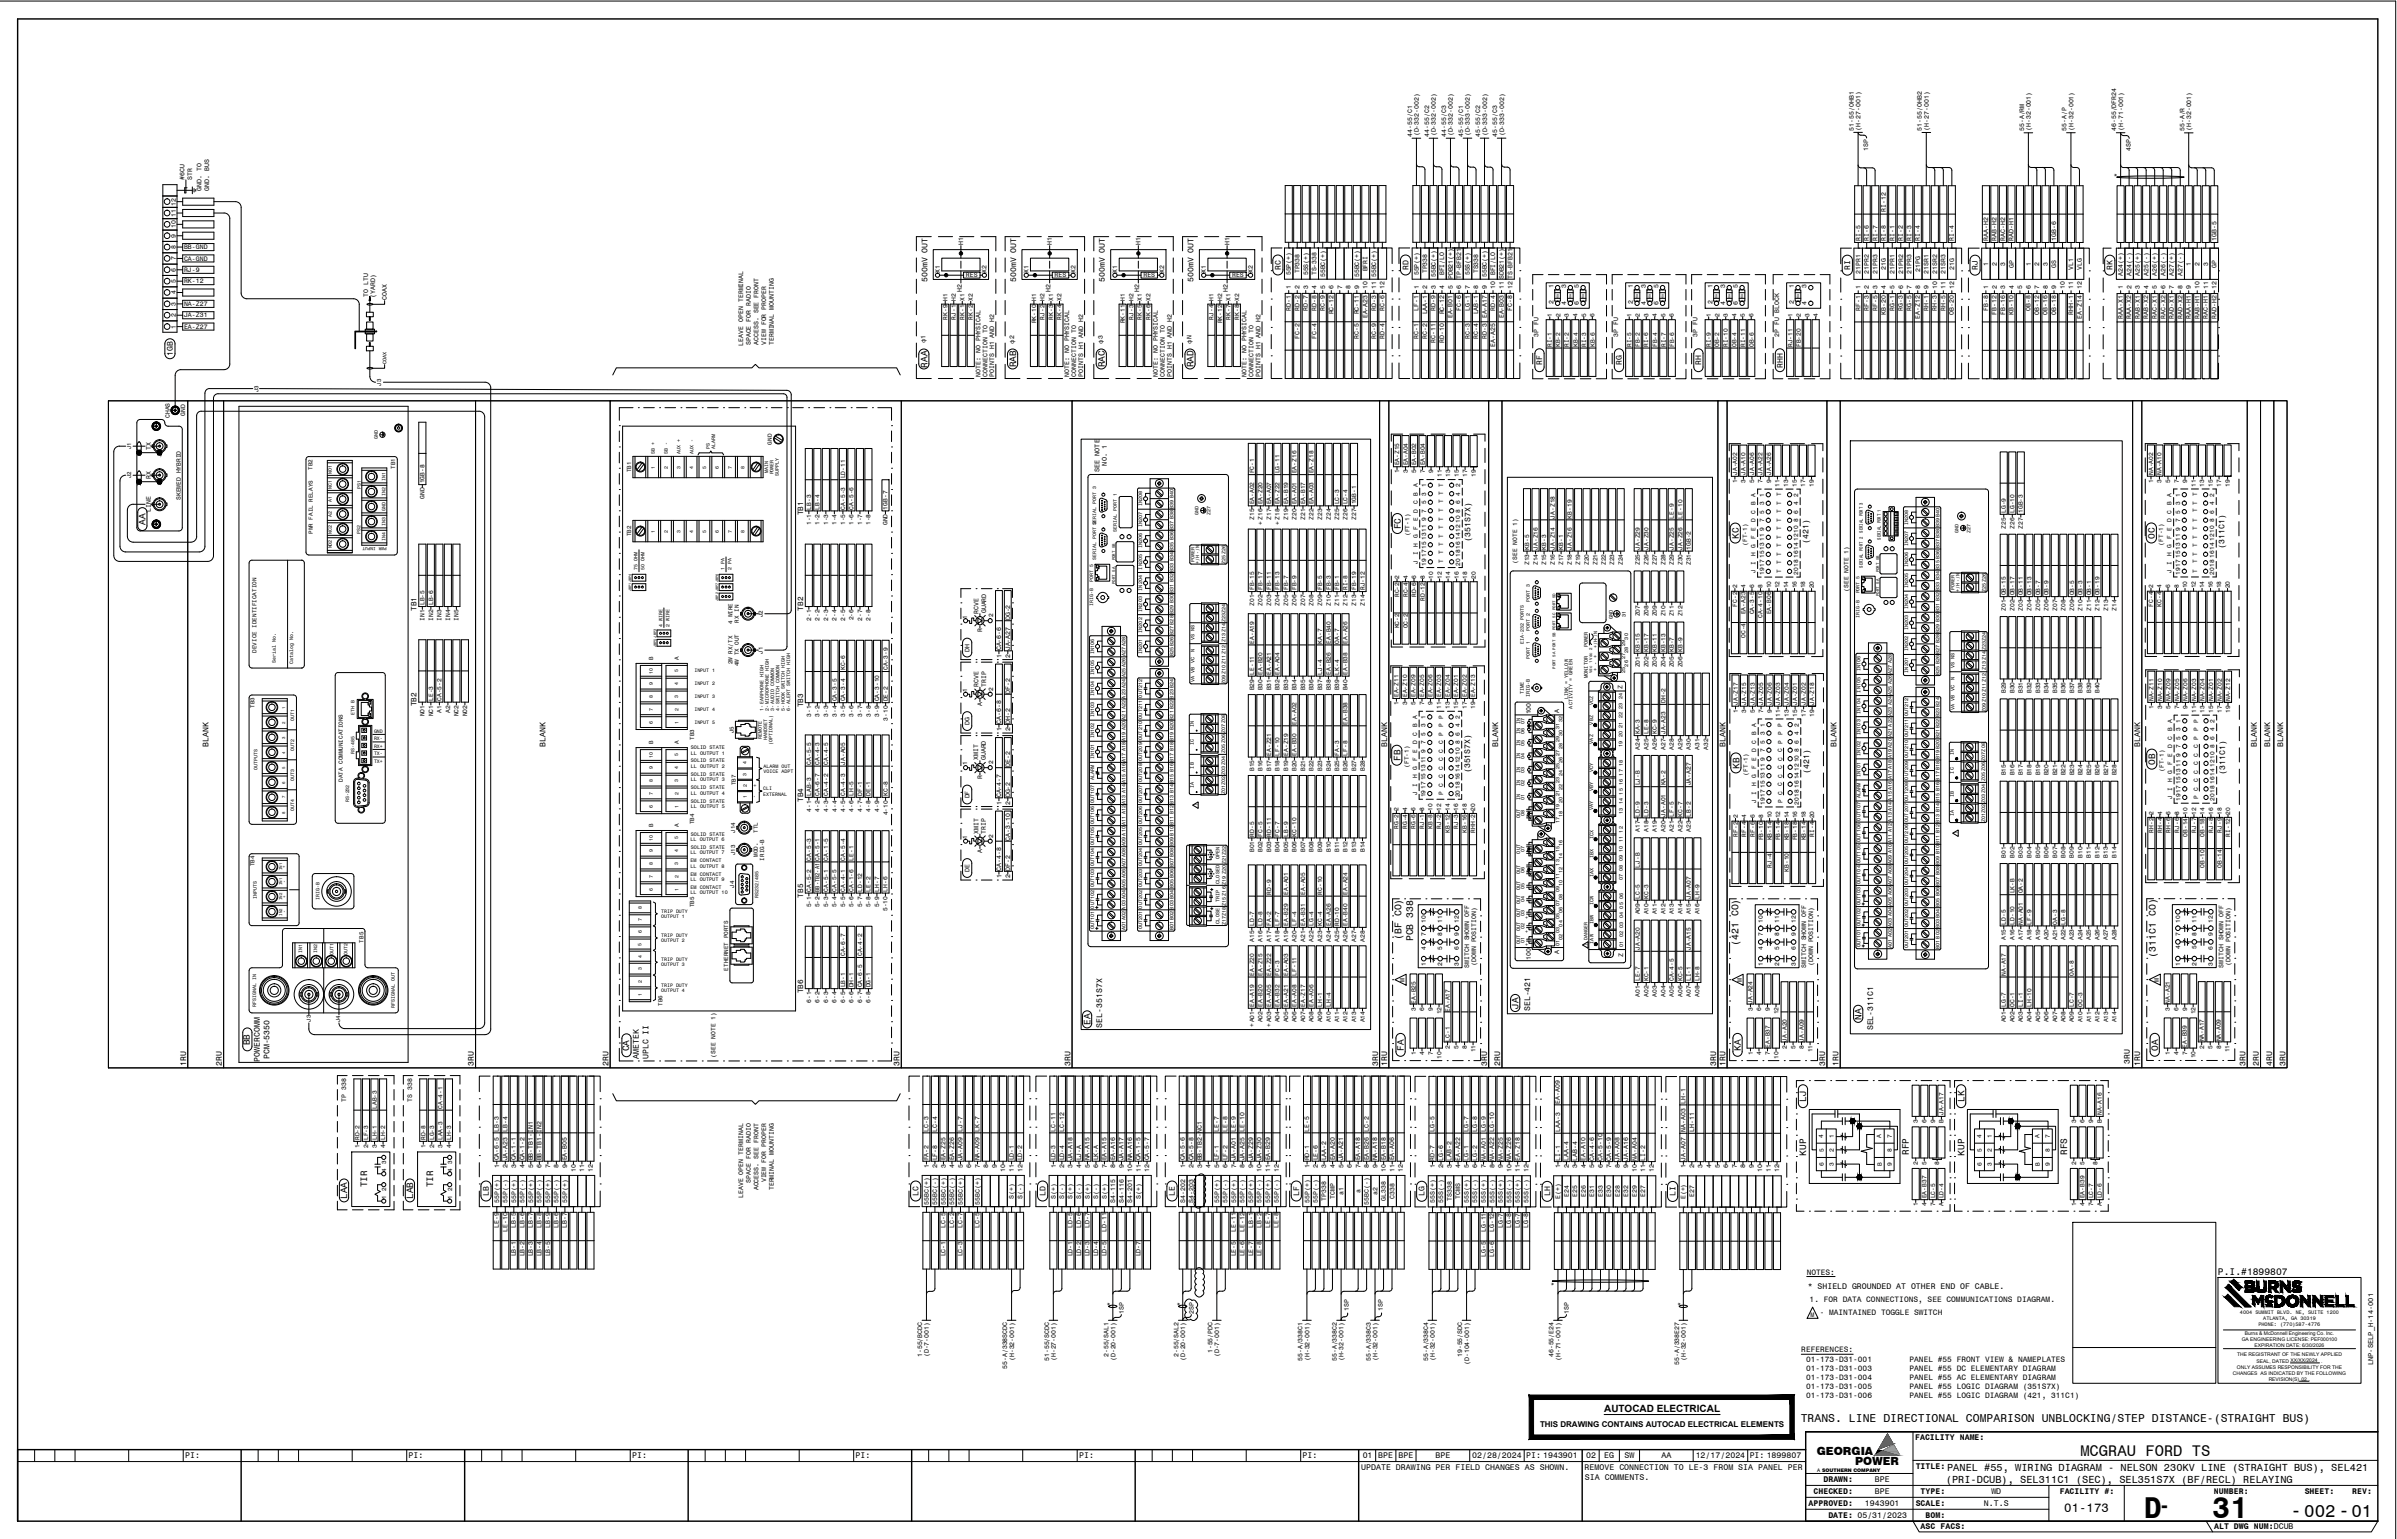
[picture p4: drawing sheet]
<svg xmlns="http://www.w3.org/2000/svg" width="851mm" height="546mm" viewBox="0 0 851 546" stroke-linecap="round" stroke-linejoin="round" font-family="sans-serif">
<defs><g id="words">
<g font-size="10.7">
<text x="761.3" y="539">D</text>
<text x="785.6" y="539">31</text>
</g>
<g font-size="7">
<text x="813.4" y="538.5">-</text>
<text x="830.4" y="538.5">-</text>
</g>
<text font-size="6.8" x="766.6" y="537">-</text>
<g font-size="6.2">
<text x="818.3" y="538.7">002</text>
<text x="835" y="538.7">01</text>
</g>
<text font-size="5.5" x="738.8" y="517.1">MCGRAU FORD TS</text>
<text font-size="4.4" x="733.1" y="536.8">01-173</text>
<text font-size="4.1" x="639.5" y="505">TRANS. LINE DIRECTIONAL COMPARISON UNBLOCKING/STEP DISTANCE-(STRAIGHT BUS)</text>
<g font-size="4">
<text x="645.2" y="516.7">GEORGIA</text>
<text x="658.8" y="520.3">POWER</text>
</g>
<g font-size="3.7">
<text x="691" y="526.5">(PRI-DCUB), SEL311C1 (SEC), SEL351S7X (BF/RECL) RELAYING</text>
<text x="691.5" y="522.2">PANEL #55, WIRING DIAGRAM - NELSON 230KV LINE (STRAIGHT BUS), SEL421</text>
</g>
<g font-size="3.5">
<text x="497.8" y="333.7" transform="rotate(-90 497.8 333.7)">(BF CO)</text>
<text x="501.8" y="334.3" transform="rotate(-90 501.8 334.3)">PCB 338</text>
<text x="617.4" y="335.8" transform="rotate(-90 617.4 335.8)">(421 CO)</text>
<text x="765.6" y="340" transform="rotate(-90 765.6 340)">(311C1 CO)</text>
<text x="569.7" y="501.5">AUTOCAD ELECTRICAL</text>
</g>
<text font-size="3.4" x="787.7" y="452.8">P.I.#1899807</text>
<g font-size="3.3">
<text x="329.4" y="130.5" transform="rotate(-90 329.4 130.5)">RAA</text>
<text x="360.9" y="130.5" transform="rotate(-90 360.9 130.5)">RAB</text>
<text x="392.4" y="130.5" transform="rotate(-90 392.4 130.5)">RAC</text>
<text x="423.9" y="130.5" transform="rotate(-90 423.9 130.5)">RAD</text>
<text x="51.7" y="186.3" transform="rotate(-90 51.7 186.3)">AA</text>
<text x="497.5" y="187.9" transform="rotate(-90 497.5 187.9)">FC</text>
<text x="617.5" y="191.3" transform="rotate(-90 617.5 191.3)">KC</text>
<text x="765.3" y="191.3" transform="rotate(-90 765.3 191.3)">OC</text>
<text x="497.3" y="270.2" transform="rotate(-90 497.3 270.2)">FB</text>
<text x="617.7" y="272.9" transform="rotate(-90 617.7 272.9)">KB</text>
<text x="765.4" y="271.6" transform="rotate(-90 765.4 271.6)">OB</text>
<text x="539.3" y="358.2" transform="rotate(-90 539.3 358.2)">JA</text>
<text x="387.3" y="364" transform="rotate(-90 387.3 364)">EA</text>
<text x="661.1" y="362" transform="rotate(-90 661.1 362)">NA</text>
<text x="88.8" y="371.2" transform="rotate(-90 88.8 371.2)">BB</text>
<text x="223.4" y="373.2" transform="rotate(-90 223.4 373.2)">CA</text>
<text x="498.5" y="373" transform="rotate(-90 498.5 373)">FA</text>
<text x="618.2" y="373" transform="rotate(-90 618.2 373)">KA</text>
<text x="766.4" y="373" transform="rotate(-90 766.4 373)">OA</text>
<text x="641.5" y="391.2" transform="rotate(-90 641.5 391.2)">LJ</text>
<text x="697.6" y="391.2" transform="rotate(-90 697.6 391.2)">LK</text>
<text x="641.5" y="410.3" transform="rotate(-90 641.5 410.3)">KUP</text>
<text x="677.9" y="410.1" transform="rotate(-90 677.9 410.1)">RFP</text>
<text x="697.6" y="410.3" transform="rotate(-90 697.6 410.3)">KUP</text>
<text x="734.1" y="410.1" transform="rotate(-90 734.1 410.1)">RFS</text>
<text x="123.3" y="425.7" transform="rotate(-90 123.3 425.7)">LAA</text>
<text x="130.4" y="421.5" transform="rotate(-90 130.4 421.5)">TIR</text>
<text x="146.7" y="425.7" transform="rotate(-90 146.7 425.7)">LAB</text>
<text x="153.8" y="421.5" transform="rotate(-90 153.8 421.5)">TIR</text>
</g>
<g font-size="2.9">
<text x="454.8" y="95.8" transform="rotate(-90 454.8 95.8)">RC</text>
<text x="500.2" y="95.8" transform="rotate(-90 500.2 95.8)">RD</text>
<text x="657.1" y="95.9" transform="rotate(-90 657.1 95.9)">RI</text>
<text x="702.4" y="95.9" transform="rotate(-90 702.4 95.9)">RJ</text>
<text x="750.3" y="95.9" transform="rotate(-90 750.3 95.9)">RK</text>
<text x="329.4" y="100.2" transform="rotate(-90 329.4 100.2)">500mV OUT</text>
<text x="360.9" y="100.2" transform="rotate(-90 360.9 100.2)">500mV OUT</text>
<text x="392.4" y="100.2" transform="rotate(-90 392.4 100.2)">500mV OUT</text>
<text x="423.9" y="100.2" transform="rotate(-90 423.9 100.2)">500mV OUT</text>
<text x="61.4" y="126.5" transform="rotate(-90 61.4 126.5)">1GB</text>
<text x="547.7" y="129.7" transform="rotate(-90 547.7 129.7)">RF</text>
<text x="575.9" y="129.7" transform="rotate(-90 575.9 129.7)">RG</text>
<text x="604.2" y="129.7" transform="rotate(-90 604.2 129.7)">RH</text>
<text x="633.1" y="130.6" transform="rotate(-90 633.1 130.6)">RHH</text>
<text x="522.3" y="192.3" transform="rotate(-90 522.3 192.3)">(351S7X)</text>
<text x="642.3" y="193.1" transform="rotate(-90 642.3 193.1)">(421)</text>
<text x="790" y="194.8" transform="rotate(-90 790 194.8)">(311C1)</text>
<text x="74" y="265.1" transform="rotate(-90 74 265.1)">BLANK</text>
<text x="193.8" y="265.1" transform="rotate(-90 193.8 265.1)">BLANK</text>
<text x="492.6" y="265.1" transform="rotate(-90 492.6 265.1)">BLANK</text>
<text x="532" y="265.1" transform="rotate(-90 532 265.1)">BLANK</text>
<text x="612.7" y="265.1" transform="rotate(-90 612.7 265.1)">BLANK</text>
<text x="652.2" y="265.1" transform="rotate(-90 652.2 265.1)">BLANK</text>
<text x="760" y="265.1" transform="rotate(-90 760 265.1)">BLANK</text>
<text x="801.4" y="265.1" transform="rotate(-90 801.4 265.1)">BLANK</text>
<text x="806.2" y="265.1" transform="rotate(-90 806.2 265.1)">BLANK</text>
<text x="810.9" y="265.1" transform="rotate(-90 810.9 265.1)">BLANK</text>
<text x="522.1" y="274.6" transform="rotate(-90 522.1 274.6)">(351S7X)</text>
<text x="642.5" y="274.7" transform="rotate(-90 642.5 274.7)">(421)</text>
<text x="790.2" y="275.1" transform="rotate(-90 790.2 275.1)">(311C1)</text>
<text x="543.5" y="359" transform="rotate(-90 543.5 359)">SEL-421</text>
<text x="391.4" y="364.9" transform="rotate(-90 391.4 364.9)">SEL-351S7X</text>
<text x="665.3" y="365.9" transform="rotate(-90 665.3 365.9)">SEL-311C1</text>
<text x="92.3" y="377" transform="rotate(-90 92.3 377)">POWERCOMM</text>
<text x="95.7" y="376.1" transform="rotate(-90 95.7 376.1)">PCM-5350</text>
<text x="226.8" y="375.9" transform="rotate(-90 226.8 375.9)">AMETEK</text>
<text x="230.3" y="376.1" transform="rotate(-90 230.3 376.1)">UPLC II</text>
<text x="756.4" y="377.8" transform="rotate(-90 756.4 377.8)">3RU</text>
<text x="66.1" y="378.6" transform="rotate(-90 66.1 378.6)">1RU</text>
<text x="78.8" y="378.6" transform="rotate(-90 78.8 378.6)">2RU</text>
<text x="168.3" y="378.6" transform="rotate(-90 168.3 378.6)">3RU</text>
<text x="216.1" y="378.6" transform="rotate(-90 216.1 378.6)">2RU</text>
<text x="319.5" y="378.6" transform="rotate(-90 319.5 378.6)">3RU</text>
<text x="380.1" y="378.6" transform="rotate(-90 380.1 378.6)">3RU</text>
<text x="489.4" y="378.6" transform="rotate(-90 489.4 378.6)">3RU</text>
<text x="492.6" y="378.6" transform="rotate(-90 492.6 378.6)">1RU</text>
<text x="528.1" y="378.6" transform="rotate(-90 528.1 378.6)">3RU</text>
<text x="532.8" y="378.6" transform="rotate(-90 532.8 378.6)">2RU</text>
<text x="609.5" y="378.6" transform="rotate(-90 609.5 378.6)">3RU</text>
<text x="612.8" y="378.6" transform="rotate(-90 612.8 378.6)">1RU</text>
<text x="648.2" y="378.6" transform="rotate(-90 648.2 378.6)">3RU</text>
<text x="652.9" y="378.6" transform="rotate(-90 652.9 378.6)">1RU</text>
<text x="760" y="378.6" transform="rotate(-90 760 378.6)">1RU</text>
<text x="797.5" y="378.6" transform="rotate(-90 797.5 378.6)">3RU</text>
<text x="802.2" y="378.6" transform="rotate(-90 802.2 378.6)">2RU</text>
<text x="806.9" y="378.6" transform="rotate(-90 806.9 378.6)">4RU</text>
<text x="811.6" y="378.6" transform="rotate(-90 811.6 378.6)">3RU</text>
<text x="173.6" y="424.6" transform="rotate(-90 173.6 424.6)">LB</text>
<text x="326.2" y="424.6" transform="rotate(-90 326.2 424.6)">LC</text>
<text x="371.3" y="424.6" transform="rotate(-90 371.3 424.6)">LD</text>
<text x="417.2" y="424.6" transform="rotate(-90 417.2 424.6)">LE</text>
<text x="461.3" y="424.6" transform="rotate(-90 461.3 424.6)">LF</text>
<text x="505.9" y="424.7" transform="rotate(-90 505.9 424.7)">LG</text>
<text x="550.5" y="424.8" transform="rotate(-90 550.5 424.8)">LH</text>
<text x="595" y="424.8" transform="rotate(-90 595 424.8)">LI</text>
<text x="642" y="457.8">* SHIELD GROUNDED AT OTHER END OF CABLE.</text>
<text x="680.1" y="511.4">FACILITY NAME:</text>
<text x="65.7" y="517.9">PI:</text>
<text x="145.1" y="517.9">PI:</text>
<text x="224.5" y="517.9">PI:</text>
<text x="303.9" y="517.9">PI:</text>
<text x="383.2" y="517.9">PI:</text>
<text x="462.6" y="517.9">PI:</text>
<text x="483.4" y="521.9">UPDATE DRAWING PER FIELD CHANGES AS SHOWN.</text>
<text x="483.9" y="517.9">01</text>
<text x="489.5" y="517.9">BPE</text>
<text x="496.7" y="517.9">BPE</text>
<text x="509.8" y="517.9">BPE</text>
<text x="522.8" y="517.9">02/28/2024</text>
<text x="542" y="517.9">PI: 1943901</text>
<text x="562.8" y="521.9">REMOVE CONNECTION TO LE-3 FROM SIA PANEL PER</text>
<text x="563.3" y="517.9">02</text>
<text x="569.7" y="517.9">EG</text>
<text x="576.9" y="517.9">SW</text>
<text x="590" y="517.9">AA</text>
<text x="602.2" y="517.9">12/17/2024</text>
<text x="621.4" y="517.9">PI: 1899807</text>
<text x="680.3" y="521.6">TITLE:</text>
<text x="562.8" y="525.3">SIA COMMENTS.</text>
<text x="647.6" y="526.3">DRAWN:</text>
<text x="665.8" y="526.3">BPE</text>
<text x="644" y="530.6">CHECKED:</text>
<text x="665.8" y="530.6">BPE</text>
<text x="682.1" y="530.6">TYPE:</text>
<text x="707.2" y="530.6">WD</text>
<text x="731.5" y="530.6">FACILITY #:</text>
<text x="786.2" y="530.5">NUMBER:</text>
<text x="818.5" y="530.6">SHEET:</text>
<text x="835.4" y="530.6">REV:</text>
<text x="642.3" y="534.8">APPROVED:</text>
<text x="649.3" y="539">DATE: 05/31/2023</text>
<text x="662.3" y="534.8">1943901</text>
<text x="680.3" y="534.8">SCALE:</text>
<text x="683.8" y="539">BOM:</text>
<text x="704.6" y="534.8">N.T.S</text>
<text x="682.1" y="543">ASC FACS:</text>
<text x="786.3" y="543">ALT DWG NUM:DCUB</text>
</g>
<g font-size="2.8">
<text x="641.6" y="452.6">NOTES:</text>
<text x="642.7" y="462.2">1. FOR DATA CONNECTIONS, SEE COMMUNICATIONS DIAGRAM.</text>
<text x="646.2" y="467.1">- MAINTAINED TOGGLE SWITCH</text>
<text x="639.7" y="480.2">REFERENCES:</text>
<text x="641.4" y="483.5">01-173-D31-001</text>
<text x="678.1" y="483.5">PANEL #55 FRONT VIEW &amp; NAMEPLATES</text>
<text x="641.4" y="486.7">01-173-D31-003</text>
<text x="641.4" y="490">01-173-D31-004</text>
<text x="678.1" y="486.7">PANEL #55 DC ELEMENTARY DIAGRAM</text>
<text x="678.1" y="490">PANEL #55 AC ELEMENTARY DIAGRAM</text>
<text x="641.4" y="493.3">01-173-D31-005</text>
<text x="641.4" y="496.6">01-173-D31-006</text>
<text x="678.1" y="493.3">PANEL #55 LOGIC DIAGRAM (351S7X)</text>
<text x="678.1" y="496.6">PANEL #55 LOGIC DIAGRAM (421, 311C1)</text>
<text x="546.9" y="506.5">THIS DRAWING CONTAINS AUTOCAD ELECTRICAL ELEMENTS</text>
</g>
<g font-size="2.7">
<text x="285.2" y="183" transform="rotate(-90 285.2 183)">TB1</text>
<text x="147.9" y="217" transform="rotate(-90 147.9 217)">TB1</text>
<text x="285.2" y="216.8" transform="rotate(-90 285.2 216.8)">TB2</text>
<text x="147.9" y="250.8" transform="rotate(-90 147.9 250.8)">TB2</text>
<text x="285.2" y="251.1" transform="rotate(-90 285.2 251.1)">TB3</text>
<text x="285.2" y="284.7" transform="rotate(-90 285.2 284.7)">TB4</text>
<text x="285.2" y="318.7" transform="rotate(-90 285.2 318.7)">TB5</text>
<text x="285.2" y="352.7" transform="rotate(-90 285.2 352.7)">TB6</text>
</g>
<g font-size="2.5">
<text x="328.7" y="121.9" transform="rotate(-90 328.7 121.9)">ɸ1</text>
<text x="360.2" y="122.1" transform="rotate(-90 360.2 122.1)">ɸ2</text>
<text x="391.7" y="122.1" transform="rotate(-90 391.7 122.1)">ɸ3</text>
<text x="423.2" y="122.1" transform="rotate(-90 423.2 122.1)">ɸN</text>
<text x="842.8" y="484.8" transform="rotate(-90 842.8 484.8)">LNP-SELP_H-14-001</text>
</g>
<g font-size="2.4">
<text x="390.5" y="167.7" transform="rotate(-90 390.5 167.7)">SEE NOTE</text>
<text x="393" y="165.3" transform="rotate(-90 393 165.3)">NO. 1</text>
</g>
<g font-size="2.3">
<text x="658.3" y="46.4" transform="rotate(-90 658.3 46.4)">51-55/OHB1</text>
<text x="660.7" y="46.4" transform="rotate(-90 660.7 46.4)">(H-27-001)</text>
<text x="682.6" y="46.5" transform="rotate(-90 682.6 46.5)">51-55/OHB2</text>
<text x="685" y="46.4" transform="rotate(-90 685 46.4)">(H-27-001)</text>
<text x="718.8" y="46.6" transform="rotate(-90 718.8 46.6)">55-A/RM</text>
<text x="721.2" y="46.5" transform="rotate(-90 721.2 46.5)">(H-32-001)</text>
<text x="733.9" y="46.6" transform="rotate(-90 733.9 46.6)">55-A/P</text>
<text x="736.3" y="46.5" transform="rotate(-90 736.3 46.5)">(H-32-001)</text>
<text x="751.6" y="46.6" transform="rotate(-90 751.6 46.6)">46-55/DFR24</text>
<text x="754" y="46.5" transform="rotate(-90 754 46.5)">(H-71-001)</text>
<text x="775.8" y="46.6" transform="rotate(-90 775.8 46.6)">55-A/R</text>
<text x="778.2" y="46.5" transform="rotate(-90 778.2 46.5)">(H-32-001)</text>
<text x="501.5" y="48.5" transform="rotate(-90 501.5 48.5)">44-55/C1</text>
<text x="503.9" y="48.4" transform="rotate(-90 503.9 48.4)">(D-332-002)</text>
<text x="507.5" y="48.5" transform="rotate(-90 507.5 48.5)">44-55/C2</text>
<text x="509.9" y="48.4" transform="rotate(-90 509.9 48.4)">(D-332-002)</text>
<text x="513.6" y="48.5" transform="rotate(-90 513.6 48.5)">44-55/C3</text>
<text x="516" y="48.4" transform="rotate(-90 516 48.4)">(D-332-002)</text>
<text x="519.6" y="48.5" transform="rotate(-90 519.6 48.5)">45-55/C1</text>
<text x="522" y="48.4" transform="rotate(-90 522 48.4)">(D-333-002)</text>
<text x="525.7" y="48.5" transform="rotate(-90 525.7 48.5)">45-55/C2</text>
<text x="528.1" y="48.4" transform="rotate(-90 528.1 48.4)">(D-333-002)</text>
<text x="531.7" y="48.5" transform="rotate(-90 531.7 48.5)">45-55/C3</text>
<text x="534.1" y="48.4" transform="rotate(-90 534.1 48.4)">(D-333-002)</text>
<text x="663.4" y="53.4" transform="rotate(-90 663.4 53.4)">1SP</text>
<text x="756.7" y="53.6" transform="rotate(-90 756.7 53.6)">4SP</text>
<text x="65.5" y="63.7" transform="rotate(-90 65.5 63.7)">#6CU</text>
<text x="68.2" y="63.7" transform="rotate(-90 68.2 63.7)">STR</text>
<text x="752.5" y="62.8" transform="rotate(-90 752.5 62.8)">*</text>
<text x="71.6" y="67.7" transform="rotate(-90 71.6 67.7)">GND. TO</text>
<text x="74.3" y="67.7" transform="rotate(-90 74.3 67.7)">GND. BUS</text>
<text x="62.4" y="77" transform="rotate(-90 62.4 77)">11</text>
<text x="62.4" y="73" transform="rotate(-90 62.4 73)">12</text>
<text x="669.7" y="75.3" transform="rotate(-90 669.7 75.3)">RI-12</text>
<text x="62.4" y="81.1" transform="rotate(-90 62.4 81.1)">10</text>
<text x="62.4" y="88.4" transform="rotate(-90 62.4 88.4)">8</text>
<text x="62.4" y="84.4" transform="rotate(-90 62.4 84.4)">9</text>
<text x="65.4" y="88.5">BB-GND</text>
<text x="342.1" y="87" transform="rotate(-90 342.1 87)">H1</text>
<text x="373.6" y="87" transform="rotate(-90 373.6 87)">H1</text>
<text x="405.1" y="87" transform="rotate(-90 405.1 87)">H1</text>
<text x="436.6" y="87" transform="rotate(-90 436.6 87)">H1</text>
<text x="660.7" y="85.4" transform="rotate(-90 660.7 85.4)">RI-5</text>
<text x="663.7" y="85.4" transform="rotate(-90 663.7 85.4)">RI-6</text>
<text x="666.7" y="85.4" transform="rotate(-90 666.7 85.4)">RI-7</text>
<text x="669.7" y="85.4" transform="rotate(-90 669.7 85.4)">RI-8</text>
<text x="672.8" y="85.4" transform="rotate(-90 672.8 85.4)">RI-1</text>
<text x="675.8" y="85.4" transform="rotate(-90 675.8 85.4)">RI-2</text>
<text x="678.8" y="85.4" transform="rotate(-90 678.8 85.4)">RI-3</text>
<text x="681.8" y="85.4" transform="rotate(-90 681.8 85.4)">RI-4</text>
<text x="693.9" y="85.4" transform="rotate(-90 693.9 85.4)">RI-4</text>
<text x="706" y="85.4" transform="rotate(-90 706 85.4)">RAA-H2</text>
<text x="709" y="85.4" transform="rotate(-90 709 85.4)">RAB-H2</text>
<text x="712.1" y="85.4" transform="rotate(-90 712.1 85.4)">RAC-H2</text>
<text x="715.1" y="85.4" transform="rotate(-90 715.1 85.4)">RAD-H1</text>
<text x="730.2" y="85.4" transform="rotate(-90 730.2 85.4)">1GB-6</text>
<text x="787.1" y="85.4" transform="rotate(-90 787.1 85.4)">1GB-5</text>
<text x="62.4" y="92.5" transform="rotate(-90 62.4 92.5)">7</text>
<text x="65.4" y="92.6">CA-GND</text>
<text x="669.8" y="95.8" transform="rotate(-90 669.8 95.8)">21G</text>
<text x="694" y="95.8" transform="rotate(-90 694 95.8)">21G</text>
<text x="706.1" y="94.4" transform="rotate(-90 706.1 94.4)">1</text>
<text x="709.1" y="94.4" transform="rotate(-90 709.1 94.4)">2</text>
<text x="712.1" y="94.4" transform="rotate(-90 712.1 94.4)">3</text>
<text x="715.1" y="95.1" transform="rotate(-90 715.1 95.1)">GP</text>
<text x="721.2" y="94.4" transform="rotate(-90 721.2 94.4)">1</text>
<text x="724.2" y="94.4" transform="rotate(-90 724.2 94.4)">2</text>
<text x="727.2" y="94.4" transform="rotate(-90 727.2 94.4)">3</text>
<text x="730.2" y="95.1" transform="rotate(-90 730.2 95.1)">GS</text>
<text x="736.3" y="95.8" transform="rotate(-90 736.3 95.8)">VL1</text>
<text x="739.3" y="95.8" transform="rotate(-90 739.3 95.8)">VLG</text>
<text x="778.1" y="94.4" transform="rotate(-90 778.1 94.4)">1</text>
<text x="781.1" y="94.4" transform="rotate(-90 781.1 94.4)">2</text>
<text x="784.1" y="94.4" transform="rotate(-90 784.1 94.4)">3</text>
<text x="787.2" y="95.1" transform="rotate(-90 787.2 95.1)">GP</text>
<text x="62.4" y="100.5" transform="rotate(-90 62.4 100.5)">5</text>
<text x="62.4" y="96.5" transform="rotate(-90 62.4 96.5)">6</text>
<text x="65.4" y="100.6">RK-12</text>
<text x="65.4" y="96.6">RJ-9</text>
<text x="333.8" y="96.9" transform="rotate(-90 333.8 96.9)">X1</text>
<text x="343" y="98.5">RES</text>
<text x="350.4" y="96.9" transform="rotate(-90 350.4 96.9)">X2</text>
<text x="365.3" y="96.9" transform="rotate(-90 365.3 96.9)">X1</text>
<text x="374.5" y="98.5">RES</text>
<text x="381.9" y="96.9" transform="rotate(-90 381.9 96.9)">X2</text>
<text x="396.8" y="96.9" transform="rotate(-90 396.8 96.9)">X1</text>
<text x="406.1" y="98.5">RES</text>
<text x="413.4" y="96.9" transform="rotate(-90 413.4 96.9)">X2</text>
<text x="428.3" y="96.9" transform="rotate(-90 428.3 96.9)">X1</text>
<text x="437.6" y="98.5">RES</text>
<text x="444.9" y="96.9" transform="rotate(-90 444.9 96.9)">X2</text>
<text x="458.5" y="97.8" transform="rotate(-90 458.5 97.8)">55P(+)</text>
<text x="461.5" y="97.1" transform="rotate(-90 461.5 97.1)">TP338</text>
<text x="464.5" y="97.8" transform="rotate(-90 464.5 97.8)">55S(+)</text>
<text x="467.6" y="97.8" transform="rotate(-90 467.6 97.8)">TS-338</text>
<text x="470.6" y="98.5" transform="rotate(-90 470.6 98.5)">55BC(+)</text>
<text x="482.7" y="98.5" transform="rotate(-90 482.7 98.5)">55BC(+)</text>
<text x="485.7" y="96.4" transform="rotate(-90 485.7 96.4)">BFRI</text>
<text x="488.7" y="98.5" transform="rotate(-90 488.7 98.5)">55BC(+)</text>
<text x="503.8" y="97.8" transform="rotate(-90 503.8 97.8)">55P(+)</text>
<text x="506.9" y="97.1" transform="rotate(-90 506.9 97.1)">TP338</text>
<text x="509.9" y="98.5" transform="rotate(-90 509.9 98.5)">55BC(+)</text>
<text x="512.9" y="97.8" transform="rotate(-90 512.9 97.8)">BFI/LO</text>
<text x="515.9" y="99.2" transform="rotate(-90 515.9 99.2)">PDB21(+)</text>
<text x="518.9" y="99.2" transform="rotate(-90 518.9 99.2)">TP-BFB21</text>
<text x="522" y="97.8" transform="rotate(-90 522 97.8)">55S(+)</text>
<text x="525" y="97.1" transform="rotate(-90 525 97.1)">TS338</text>
<text x="528" y="98.5" transform="rotate(-90 528 98.5)">55BC(+)</text>
<text x="531" y="97.8" transform="rotate(-90 531 97.8)">BFI/LO</text>
<text x="660.7" y="97.1" transform="rotate(-90 660.7 97.1)">21PR1</text>
<text x="663.7" y="97.1" transform="rotate(-90 663.7 97.1)">21PR2</text>
<text x="666.7" y="97.1" transform="rotate(-90 666.7 97.1)">21PR3</text>
<text x="672.8" y="97.1" transform="rotate(-90 672.8 97.1)">21PR1</text>
<text x="675.8" y="97.1" transform="rotate(-90 675.8 97.1)">21PR2</text>
<text x="678.9" y="97.1" transform="rotate(-90 678.9 97.1)">21PR3</text>
<text x="681.9" y="96.4" transform="rotate(-90 681.9 96.4)">21PG</text>
<text x="684.9" y="97.1" transform="rotate(-90 684.9 97.1)">21SR1</text>
<text x="687.9" y="97.1" transform="rotate(-90 687.9 97.1)">21SR2</text>
<text x="690.9" y="97.1" transform="rotate(-90 690.9 97.1)">21SR3</text>
<text x="753.9" y="97.8" transform="rotate(-90 753.9 97.8)">A24(+)</text>
<text x="756.9" y="97.8" transform="rotate(-90 756.9 97.8)">A24(-)</text>
<text x="759.9" y="97.8" transform="rotate(-90 759.9 97.8)">A25(+)</text>
<text x="763" y="97.8" transform="rotate(-90 763 97.8)">A25(-)</text>
<text x="766" y="97.8" transform="rotate(-90 766 97.8)">A26(+)</text>
<text x="769" y="97.8" transform="rotate(-90 769 97.8)">A26(-)</text>
<text x="772.1" y="97.8" transform="rotate(-90 772.1 97.8)">A27(+)</text>
<text x="775.1" y="97.8" transform="rotate(-90 775.1 97.8)">A27(-)</text>
<text x="62.4" y="104.6" transform="rotate(-90 62.4 104.6)">4</text>
<text x="130.7" y="105.3" transform="rotate(-90 130.7 105.3)">TO LTU</text>
<text x="133.2" y="105.7" transform="rotate(-90 133.2 105.7)">(YARD)</text>
<text x="137.4" y="106.4" transform="rotate(-90 137.4 106.4)">COAX</text>
<text x="341.5" y="103.5" transform="rotate(-90 341.5 103.5)">H2</text>
<text x="373" y="103.5" transform="rotate(-90 373 103.5)">H2</text>
<text x="404.5" y="103.5" transform="rotate(-90 404.5 103.5)">H2</text>
<text x="436" y="103.5" transform="rotate(-90 436 103.5)">H2</text>
<text x="458.5" y="102.5" transform="rotate(-90 458.5 102.5)">1</text>
<text x="461.5" y="102.5" transform="rotate(-90 461.5 102.5)">2</text>
<text x="464.5" y="102.5" transform="rotate(-90 464.5 102.5)">3</text>
<text x="467.6" y="102.5" transform="rotate(-90 467.6 102.5)">4</text>
<text x="470.6" y="102.5" transform="rotate(-90 470.6 102.5)">5</text>
<text x="473.6" y="102.5" transform="rotate(-90 473.6 102.5)">6</text>
<text x="476.6" y="102.5" transform="rotate(-90 476.6 102.5)">7</text>
<text x="479.6" y="102.5" transform="rotate(-90 479.6 102.5)">8</text>
<text x="482.7" y="102.5" transform="rotate(-90 482.7 102.5)">9</text>
<text x="485.7" y="102.5" transform="rotate(-90 485.7 102.5)">10</text>
<text x="488.7" y="102.5" transform="rotate(-90 488.7 102.5)">11</text>
<text x="491.7" y="102.5" transform="rotate(-90 491.7 102.5)">12</text>
<text x="503.8" y="102.5" transform="rotate(-90 503.8 102.5)">1</text>
<text x="506.9" y="102.5" transform="rotate(-90 506.9 102.5)">2</text>
<text x="509.9" y="102.5" transform="rotate(-90 509.9 102.5)">3</text>
<text x="512.9" y="102.5" transform="rotate(-90 512.9 102.5)">4</text>
<text x="515.9" y="102.5" transform="rotate(-90 515.9 102.5)">5</text>
<text x="518.9" y="102.5" transform="rotate(-90 518.9 102.5)">6</text>
<text x="522" y="102.5" transform="rotate(-90 522 102.5)">7</text>
<text x="525" y="102.5" transform="rotate(-90 525 102.5)">8</text>
<text x="528" y="102.5" transform="rotate(-90 528 102.5)">9</text>
<text x="531" y="102.5" transform="rotate(-90 531 102.5)">10</text>
<text x="534.1" y="102.5" transform="rotate(-90 534.1 102.5)">11 SDB21(+)</text>
<text x="537.1" y="102.5" transform="rotate(-90 537.1 102.5)">12 TS-BFB21</text>
<text x="551.7" y="108" transform="rotate(-90 551.7 108)">2</text>
<text x="551.7" y="102.4" transform="rotate(-90 551.7 102.4)">1</text>
<text x="556.2" y="102.4" transform="rotate(-90 556.2 102.4)">3</text>
<text x="560.7" y="102.4" transform="rotate(-90 560.7 102.4)">5</text>
<text x="579.9" y="108" transform="rotate(-90 579.9 108)">2</text>
<text x="579.9" y="102.4" transform="rotate(-90 579.9 102.4)">1</text>
<text x="584.4" y="102.4" transform="rotate(-90 584.4 102.4)">3</text>
<text x="589" y="102.4" transform="rotate(-90 589 102.4)">5</text>
<text x="608.1" y="108" transform="rotate(-90 608.1 108)">2</text>
<text x="608.1" y="102.4" transform="rotate(-90 608.1 102.4)">1</text>
<text x="612.6" y="102.4" transform="rotate(-90 612.6 102.4)">3</text>
<text x="617.2" y="102.4" transform="rotate(-90 617.2 102.4)">5</text>
<text x="637.1" y="108" transform="rotate(-90 637.1 108)">2</text>
<text x="637.1" y="102.4" transform="rotate(-90 637.1 102.4)">1</text>
<text x="641.6" y="102.4" transform="rotate(-90 641.6 102.4)">3</text>
<text x="660.7" y="102.6" transform="rotate(-90 660.7 102.6)">1</text>
<text x="663.7" y="102.6" transform="rotate(-90 663.7 102.6)">2</text>
<text x="666.7" y="102.6" transform="rotate(-90 666.7 102.6)">3</text>
<text x="669.8" y="102.6" transform="rotate(-90 669.8 102.6)">4</text>
<text x="672.8" y="102.6" transform="rotate(-90 672.8 102.6)">5</text>
<text x="675.8" y="102.6" transform="rotate(-90 675.8 102.6)">6</text>
<text x="678.9" y="102.6" transform="rotate(-90 678.9 102.6)">7</text>
<text x="681.9" y="102.6" transform="rotate(-90 681.9 102.6)">8</text>
<text x="684.9" y="102.6" transform="rotate(-90 684.9 102.6)">9</text>
<text x="687.9" y="102.6" transform="rotate(-90 687.9 102.6)">10</text>
<text x="690.9" y="102.6" transform="rotate(-90 690.9 102.6)">11</text>
<text x="694" y="102.6" transform="rotate(-90 694 102.6)">12</text>
<text x="706.1" y="102.6" transform="rotate(-90 706.1 102.6)">1</text>
<text x="709.1" y="102.6" transform="rotate(-90 709.1 102.6)">2</text>
<text x="712.1" y="102.6" transform="rotate(-90 712.1 102.6)">3</text>
<text x="715.1" y="102.6" transform="rotate(-90 715.1 102.6)">4</text>
<text x="718.2" y="102.6" transform="rotate(-90 718.2 102.6)">5</text>
<text x="721.2" y="102.6" transform="rotate(-90 721.2 102.6)">6</text>
<text x="724.2" y="102.6" transform="rotate(-90 724.2 102.6)">7</text>
<text x="727.2" y="102.6" transform="rotate(-90 727.2 102.6)">8</text>
<text x="730.2" y="102.6" transform="rotate(-90 730.2 102.6)">9</text>
<text x="733.3" y="102.6" transform="rotate(-90 733.3 102.6)">10</text>
<text x="736.3" y="102.6" transform="rotate(-90 736.3 102.6)">11</text>
<text x="739.3" y="102.6" transform="rotate(-90 739.3 102.6)">12</text>
<text x="753.9" y="102.6" transform="rotate(-90 753.9 102.6)">1</text>
<text x="756.9" y="102.6" transform="rotate(-90 756.9 102.6)">2</text>
<text x="759.9" y="102.6" transform="rotate(-90 759.9 102.6)">3</text>
<text x="763" y="102.6" transform="rotate(-90 763 102.6)">4</text>
<text x="766" y="102.6" transform="rotate(-90 766 102.6)">5</text>
<text x="769" y="102.6" transform="rotate(-90 769 102.6)">6</text>
<text x="772.1" y="102.6" transform="rotate(-90 772.1 102.6)">7</text>
<text x="775.1" y="102.6" transform="rotate(-90 775.1 102.6)">8</text>
<text x="778.1" y="102.6" transform="rotate(-90 778.1 102.6)">9</text>
<text x="781.1" y="102.6" transform="rotate(-90 781.1 102.6)">10</text>
<text x="784.1" y="102.6" transform="rotate(-90 784.1 102.6)">11</text>
<text x="787.2" y="102.6" transform="rotate(-90 787.2 102.6)">12</text>
<text x="62.4" y="112.6" transform="rotate(-90 62.4 112.6)">2</text>
<text x="62.4" y="108.6" transform="rotate(-90 62.4 108.6)">3</text>
<text x="65.4" y="112.7">JA-Z31</text>
<text x="65.4" y="108.7">NA-Z27</text>
<text x="458.4" y="110.3" transform="rotate(-90 458.4 110.3)">RD-1</text>
<text x="461.5" y="110.3" transform="rotate(-90 461.5 110.3)">RD-2</text>
<text x="464.5" y="110.3" transform="rotate(-90 464.5 110.3)">RD-7</text>
<text x="467.5" y="110.3" transform="rotate(-90 467.5 110.3)">RD-8</text>
<text x="470.5" y="110.3" transform="rotate(-90 470.5 110.3)">RC-9</text>
<text x="473.6" y="111.7" transform="rotate(-90 473.6 111.7)">RC-12</text>
<text x="482.6" y="111.7" transform="rotate(-90 482.6 111.7)">RC-11</text>
<text x="485.6" y="113.1" transform="rotate(-90 485.6 113.1)">EA-A23</text>
<text x="488.7" y="110.3" transform="rotate(-90 488.7 110.3)">RD-3</text>
<text x="491.7" y="110.3" transform="rotate(-90 491.7 110.3)">RC-6</text>
<text x="503.8" y="110.3" transform="rotate(-90 503.8 110.3)">LF-1</text>
<text x="506.8" y="111.7" transform="rotate(-90 506.8 111.7)">LAA-1</text>
<text x="509.8" y="110.3" transform="rotate(-90 509.8 110.3)">RD-9</text>
<text x="512.9" y="111.7" transform="rotate(-90 512.9 111.7)">RC-12</text>
<text x="515.9" y="113.1" transform="rotate(-90 515.9 113.1)">EA-B01</text>
<text x="518.9" y="110.3" transform="rotate(-90 518.9 110.3)">FC-6</text>
<text x="521.9" y="110.3" transform="rotate(-90 521.9 110.3)">LG-1</text>
<text x="525" y="111.7" transform="rotate(-90 525 111.7)">LAB-1</text>
<text x="528" y="113.1" transform="rotate(-90 528 113.1)">EA-A17</text>
<text x="531" y="110.3" transform="rotate(-90 531 110.3)">RD-4</text>
<text x="534" y="113.1" transform="rotate(-90 534 113.1)">EA-B03</text>
<text x="537" y="110.3" transform="rotate(-90 537 110.3)">FC-8</text>
<text x="556.2" y="108.2" transform="rotate(-90 556.2 108.2)">4</text>
<text x="560.7" y="108.2" transform="rotate(-90 560.7 108.2)">6</text>
<text x="584.4" y="108.2" transform="rotate(-90 584.4 108.2)">4</text>
<text x="589" y="108.2" transform="rotate(-90 589 108.2)">6</text>
<text x="612.6" y="108.2" transform="rotate(-90 612.6 108.2)">4</text>
<text x="617.2" y="108.2" transform="rotate(-90 617.2 108.2)">6</text>
<text x="641.6" y="108.2" transform="rotate(-90 641.6 108.2)">4</text>
<text x="660.7" y="110.3" transform="rotate(-90 660.7 110.3)">RF-1</text>
<text x="663.7" y="110.3" transform="rotate(-90 663.7 110.3)">RF-3</text>
<text x="666.7" y="110.3" transform="rotate(-90 666.7 110.3)">RF-5</text>
<text x="669.7" y="111.7" transform="rotate(-90 669.7 111.7)">KB-20</text>
<text x="672.8" y="110.3" transform="rotate(-90 672.8 110.3)">RG-1</text>
<text x="675.8" y="110.3" transform="rotate(-90 675.8 110.3)">RG-3</text>
<text x="678.8" y="110.3" transform="rotate(-90 678.8 110.3)">RG-5</text>
<text x="681.8" y="113.1" transform="rotate(-90 681.8 113.1)">EA-Z12</text>
<text x="684.9" y="110.3" transform="rotate(-90 684.9 110.3)">RH-1</text>
<text x="687.9" y="110.3" transform="rotate(-90 687.9 110.3)">RH-3</text>
<text x="690.9" y="110.3" transform="rotate(-90 690.9 110.3)">RH-5</text>
<text x="693.9" y="111.7" transform="rotate(-90 693.9 111.7)">OB-20</text>
<text x="706" y="110.3" transform="rotate(-90 706 110.3)">FB-8</text>
<text x="709" y="111.7" transform="rotate(-90 709 111.7)">FB-12</text>
<text x="712.1" y="111.7" transform="rotate(-90 712.1 111.7)">FB-16</text>
<text x="715.1" y="111.7" transform="rotate(-90 715.1 111.7)">KB-10</text>
<text x="721.1" y="110.3" transform="rotate(-90 721.1 110.3)">OB-8</text>
<text x="724.2" y="111.7" transform="rotate(-90 724.2 111.7)">OB-12</text>
<text x="727.2" y="111.7" transform="rotate(-90 727.2 111.7)">OB-16</text>
<text x="730.2" y="111.7" transform="rotate(-90 730.2 111.7)">OB-18</text>
<text x="736.3" y="111.7" transform="rotate(-90 736.3 111.7)">RHH-1</text>
<text x="739.3" y="113.1" transform="rotate(-90 739.3 113.1)">EA-Z14</text>
<text x="753.9" y="113.1" transform="rotate(-90 753.9 113.1)">RAA-X1</text>
<text x="756.9" y="113.1" transform="rotate(-90 756.9 113.1)">RAA-X2</text>
<text x="759.9" y="113.1" transform="rotate(-90 759.9 113.1)">RAB-X1</text>
<text x="762.9" y="113.1" transform="rotate(-90 762.9 113.1)">RAB-X2</text>
<text x="766" y="113.1" transform="rotate(-90 766 113.1)">RAC-X1</text>
<text x="769" y="113.1" transform="rotate(-90 769 113.1)">RAC-X2</text>
<text x="772" y="113.1" transform="rotate(-90 772 113.1)">RAD-X1</text>
<text x="775" y="113.1" transform="rotate(-90 775 113.1)">RAD-X2</text>
<text x="778.1" y="113.1" transform="rotate(-90 778.1 113.1)">RAA-H1</text>
<text x="781.1" y="113.1" transform="rotate(-90 781.1 113.1)">RAB-H1</text>
<text x="784.1" y="113.1" transform="rotate(-90 784.1 113.1)">RAC-H1</text>
<text x="787.1" y="113.1" transform="rotate(-90 787.1 113.1)">RAD-H2</text>
<text x="62.4" y="116.7" transform="rotate(-90 62.4 116.7)">1</text>
<text x="65.4" y="116.8">EA-Z27</text>
<text x="546.4" y="119.5" transform="rotate(-90 546.4 119.5)">3P FU</text>
<text x="574.6" y="119.5" transform="rotate(-90 574.6 119.5)">3P FU</text>
<text x="602.8" y="119.5" transform="rotate(-90 602.8 119.5)">3P FU</text>
<text x="631.8" y="119.5" transform="rotate(-90 631.8 119.5)">2P FU BLOCK</text>
<text x="263.9" y="122.7" transform="rotate(-90 263.9 122.7)">LEAVE OPEN TERMINAL</text>
<text x="266.6" y="122.6" transform="rotate(-90 266.6 122.6)">SPACE FOR RADIO</text>
<text x="269.3" y="122.5" transform="rotate(-90 269.3 122.5)">ACCESS. SEE FRONT</text>
<text x="272.1" y="122.5" transform="rotate(-90 272.1 122.5)">VIEW FOR PROPER</text>
<text x="274.8" y="122.6" transform="rotate(-90 274.8 122.6)">TERMINAL MOUNTING</text>
<text x="461.5" y="120.3" transform="rotate(-90 461.5 120.3)">FC-2</text>
<text x="467.5" y="120.3" transform="rotate(-90 467.5 120.3)">FC-4</text>
<text x="482.6" y="120.3" transform="rotate(-90 482.6 120.3)">RC-5</text>
<text x="488.7" y="120.3" transform="rotate(-90 488.7 120.3)">RC-9</text>
<text x="491.7" y="120.3" transform="rotate(-90 491.7 120.3)">RD-4</text>
<text x="503.8" y="120.3" transform="rotate(-90 503.8 120.3)">RC-1</text>
<text x="506.8" y="120.3" transform="rotate(-90 506.8 120.3)">RC-2</text>
<text x="509.8" y="121.7" transform="rotate(-90 509.8 121.7)">RC-11</text>
<text x="512.9" y="121.7" transform="rotate(-90 512.9 121.7)">RD-10</text>
<text x="521.9" y="120.3" transform="rotate(-90 521.9 120.3)">RC-3</text>
<text x="525" y="120.3" transform="rotate(-90 525 120.3)">RC-4</text>
<text x="528" y="120.3" transform="rotate(-90 528 120.3)">RD-3</text>
<text x="531" y="123.1" transform="rotate(-90 531 123.1)">EA-A25</text>
<text x="348.2" y="133.8" transform="rotate(-90 348.2 133.8)">NOTE: NO PHYSICAL</text>
<text x="350.6" y="133.7" transform="rotate(-90 350.6 133.7)">CONNECTION TO</text>
<text x="353.1" y="133.8" transform="rotate(-90 353.1 133.8)">POINTS H1 AND H2</text>
<text x="379.7" y="133.8" transform="rotate(-90 379.7 133.8)">NOTE: NO PHYSICAL</text>
<text x="382.2" y="133.7" transform="rotate(-90 382.2 133.7)">CONNECTION TO</text>
<text x="384.6" y="133.8" transform="rotate(-90 384.6 133.8)">POINTS H1 AND H2</text>
<text x="411.2" y="133.8" transform="rotate(-90 411.2 133.8)">NOTE: NO PHYSICAL</text>
<text x="413.7" y="133.7" transform="rotate(-90 413.7 133.7)">CONNECTION TO</text>
<text x="416.1" y="133.8" transform="rotate(-90 416.1 133.8)">POINTS H1 AND H2</text>
<text x="442.7" y="133.8" transform="rotate(-90 442.7 133.8)">NOTE: NO PHYSICAL</text>
<text x="445.2" y="133.7" transform="rotate(-90 445.2 133.7)">CONNECTION TO</text>
<text x="447.6" y="133.8" transform="rotate(-90 447.6 133.8)">POINTS H1 AND H2</text>
<text x="53.5" y="159.8" transform="rotate(-90 53.5 159.8)">TX</text>
<text x="53.5" y="170.2" transform="rotate(-90 53.5 170.2)">RX</text>
<text x="53.5" y="181.9" transform="rotate(-90 53.5 181.9)">LINE</text>
<text x="347.5" y="217.9" transform="rotate(-90 347.5 217.9)">RCVE</text>
<text x="350.2" y="217.8" transform="rotate(-90 350.2 217.8)">GUARD</text>
<text x="358.7" y="220.3" transform="rotate(-90 358.7 220.3)">DG-2</text>
<text x="348.8" y="224.5" transform="rotate(-90 348.8 224.5)">R</text>
<text x="344.3" y="231.3" transform="rotate(-90 344.3 231.3)">DH</text>
<text x="355.6" y="230.9" transform="rotate(-90 355.6 230.9)">CA-6-6</text>
<text x="355.6" y="233.5" transform="rotate(-90 355.6 233.5)">1</text>
<text x="358.7" y="230.9" transform="rotate(-90 358.7 230.9)">JA-A27</text>
<text x="358.8" y="233.5" transform="rotate(-90 358.8 233.5)">2</text>
<text x="347.5" y="244" transform="rotate(-90 347.5 244)">RCVE</text>
<text x="350.2" y="243.9" transform="rotate(-90 350.2 243.9)">TRIP</text>
<text x="576.2" y="244.6" transform="rotate(-90 576.2 244.6)">Z</text>
<text x="348.8" y="250.6" transform="rotate(-90 348.8 250.6)">A</text>
<text x="358.7" y="246.4" transform="rotate(-90 358.7 246.4)">DF-2</text>
<text x="344.3" y="257.4" transform="rotate(-90 344.3 257.4)">DG</text>
<text x="355.6" y="257" transform="rotate(-90 355.6 257)">CA-6-8</text>
<text x="358.7" y="257" transform="rotate(-90 358.7 257)">DH-2</text>
<text x="543.6" y="253.7" transform="rotate(-90 543.6 253.7)">100</text>
<text x="553.7" y="253.1" transform="rotate(-90 553.7 253.1)">A</text>
<text x="355.6" y="259.6" transform="rotate(-90 355.6 259.6)">1</text>
<text x="358.8" y="259.6" transform="rotate(-90 358.8 259.6)">2</text>
<text x="347.4" y="270" transform="rotate(-90 347.4 270)">XMIT</text>
<text x="350.2" y="270" transform="rotate(-90 350.2 270)">GUARD</text>
<text x="358.7" y="272.4" transform="rotate(-90 358.7 272.4)">DE-2</text>
<text x="348.8" y="276.7" transform="rotate(-90 348.8 276.7)">R</text>
<text x="344.3" y="283.5" transform="rotate(-90 344.3 283.5)">DF</text>
<text x="355.6" y="283.1" transform="rotate(-90 355.6 283.1)">CA-4-7</text>
<text x="355.6" y="285.7" transform="rotate(-90 355.6 285.7)">1</text>
<text x="358.7" y="283.1" transform="rotate(-90 358.7 283.1)">DG-2</text>
<text x="358.8" y="285.7" transform="rotate(-90 358.8 285.7)">2</text>
<text x="347.5" y="296.1" transform="rotate(-90 347.5 296.1)">XMIT</text>
<text x="350.2" y="296.1" transform="rotate(-90 350.2 296.1)">TRIP</text>
<text x="358.7" y="298.5" transform="rotate(-90 358.7 298.5)">CA-3-10</text>
<text x="348.8" y="302.8" transform="rotate(-90 348.8 302.8)">A</text>
<text x="344.3" y="309.6" transform="rotate(-90 344.3 309.6)">DE</text>
<text x="355.6" y="309.2" transform="rotate(-90 355.6 309.2)">CA-4-8</text>
<text x="355.6" y="311.8" transform="rotate(-90 355.6 311.8)">1</text>
<text x="358.7" y="309.2" transform="rotate(-90 358.7 309.2)">DF-2</text>
<text x="358.8" y="311.8" transform="rotate(-90 358.8 311.8)">2</text>
<text x="543.6" y="340.9" transform="rotate(-90 543.6 340.9)">100</text>
<text x="553.7" y="338.9" transform="rotate(-90 553.7 338.9)">A</text>
<text x="576.4" y="339.6" transform="rotate(-90 576.4 339.6)">Z</text>
<text x="521.8" y="343.7" transform="rotate(-90 521.8 343.7)">SWITCH SHOWN OFF</text>
<text x="524.3" y="343" transform="rotate(-90 524.3 343)">(DOWN POSITION)</text>
<text x="641.5" y="343.7" transform="rotate(-90 641.5 343.7)">SWITCH SHOWN OFF</text>
<text x="643.9" y="343" transform="rotate(-90 643.9 343)">(DOWN POSITION)</text>
<text x="789.6" y="343.7" transform="rotate(-90 789.6 343.7)">SWITCH SHOWN OFF</text>
<text x="792.1" y="343" transform="rotate(-90 792.1 343)">(DOWN POSITION)</text>
<text x="498.8" y="348.6" transform="rotate(-90 498.8 348.6)">M</text>
<text x="618.5" y="348.6" transform="rotate(-90 618.5 348.6)">M</text>
<text x="766.7" y="348.5" transform="rotate(-90 766.7 348.5)">M</text>
<text x="122.9" y="391.3" transform="rotate(-90 122.9 391.3)">TP 338</text>
<text x="146.3" y="391.3" transform="rotate(-90 146.3 391.3)">TS 338</text>
<text x="554" y="391.9" transform="rotate(-90 554 391.9)">EA-A09</text>
<text x="598.5" y="391.9" transform="rotate(-90 598.5 391.9)">LH-1</text>
<text x="177.2" y="401.8" transform="rotate(-90 177.2 401.8)">LB-3</text>
<text x="180.2" y="401.8" transform="rotate(-90 180.2 401.8)">LB-4</text>
<text x="329.8" y="401.8" transform="rotate(-90 329.8 401.8)">LC-3</text>
<text x="332.8" y="401.8" transform="rotate(-90 332.8 401.8)">LC-4</text>
<text x="341.9" y="401.8" transform="rotate(-90 341.9 401.8)">LJ-7</text>
<text x="347.9" y="401.8" transform="rotate(-90 347.9 401.8)">LK-7</text>
<text x="374.8" y="401.8" transform="rotate(-90 374.8 401.8)">LC-11</text>
<text x="377.9" y="401.8" transform="rotate(-90 377.9 401.8)">LC-12</text>
<text x="432.9" y="401.8" transform="rotate(-90 432.9 401.8)">LE-7</text>
<text x="435.9" y="401.8" transform="rotate(-90 435.9 401.8)">LE-8</text>
<text x="438.9" y="401.8" transform="rotate(-90 438.9 401.8)">LE-9</text>
<text x="442" y="401.8" transform="rotate(-90 442 401.8)">LE-10</text>
<text x="464.9" y="401.8" transform="rotate(-90 464.9 401.8)">LE-5</text>
<text x="486.1" y="401.8" transform="rotate(-90 486.1 401.8)">LC-2</text>
<text x="509.5" y="401.9" transform="rotate(-90 509.5 401.9)">LG-5</text>
<text x="521.6" y="401.9" transform="rotate(-90 521.6 401.9)">LG-7</text>
<text x="524.6" y="401.9" transform="rotate(-90 524.6 401.9)">LG-8</text>
<text x="527.6" y="401.9" transform="rotate(-90 527.6 401.9)">LG-9</text>
<text x="530.6" y="401.9" transform="rotate(-90 530.6 401.9)">LG-10</text>
<text x="554" y="401.9" transform="rotate(-90 554 401.9)">LAA-3</text>
<text x="598.6" y="402" transform="rotate(-90 598.6 402)">NA-A03</text>
<text x="601.6" y="402" transform="rotate(-90 601.6 402)">LH-11</text>
<text x="177.2" y="412" transform="rotate(-90 177.2 412)">CA-6-5</text>
<text x="180.2" y="412" transform="rotate(-90 180.2 412)">JA-A23</text>
<text x="183.2" y="412" transform="rotate(-90 183.2 412)">CA-1-1</text>
<text x="186.2" y="412" transform="rotate(-90 186.2 412)">CA-1-2</text>
<text x="189.3" y="412" transform="rotate(-90 189.3 412)">BB-TB1-IN1</text>
<text x="192.3" y="412" transform="rotate(-90 192.3 412)">BB-TB1-IN2</text>
<text x="201.4" y="412" transform="rotate(-90 201.4 412)">EA-B05</text>
<text x="329.8" y="412" transform="rotate(-90 329.8 412)">FA-2</text>
<text x="332.8" y="412" transform="rotate(-90 332.8 412)">LF-8</text>
<text x="335.8" y="412" transform="rotate(-90 335.8 412)">EA-Z25</text>
<text x="338.8" y="412" transform="rotate(-90 338.8 412)">EA-Z26</text>
<text x="341.9" y="412" transform="rotate(-90 341.9 412)">JA-A09</text>
<text x="347.9" y="412" transform="rotate(-90 347.9 412)">NA-A09</text>
<text x="360" y="412" transform="rotate(-90 360 412)">LD-1</text>
<text x="363" y="412" transform="rotate(-90 363 412)">LD-2</text>
<text x="374.8" y="412" transform="rotate(-90 374.8 412)">LD-3</text>
<text x="377.9" y="412" transform="rotate(-90 377.9 412)">LD-4</text>
<text x="380.9" y="412" transform="rotate(-90 380.9 412)">JA-A18</text>
<text x="383.9" y="412" transform="rotate(-90 383.9 412)">LJ-A</text>
<text x="386.9" y="412" transform="rotate(-90 386.9 412)">NA-A15</text>
<text x="390" y="412" transform="rotate(-90 390 412)">LK-A</text>
<text x="393" y="412" transform="rotate(-90 393 412)">EA-A15</text>
<text x="396" y="412" transform="rotate(-90 396 412)">EA-A16</text>
<text x="399" y="412" transform="rotate(-90 399 412)">JA-A17</text>
<text x="402.1" y="412" transform="rotate(-90 402.1 412)">NA-A16</text>
<text x="405.1" y="412" transform="rotate(-90 405.1 412)">CA-1-5</text>
<text x="408.1" y="412" transform="rotate(-90 408.1 412)">CA-5-7</text>
<text x="420.8" y="412" transform="rotate(-90 420.8 412)">CA-5-6</text>
<text x="423.8" y="412" transform="rotate(-90 423.8 412)">CA-5-8</text>
<text x="426.8" y="412" transform="rotate(-90 426.8 412)">BB-TB2-NC1</text>
<text x="432.9" y="412" transform="rotate(-90 432.9 412)">LF-1</text>
<text x="435.9" y="412" transform="rotate(-90 435.9 412)">LF-2</text>
<text x="438.9" y="412" transform="rotate(-90 438.9 412)">JA-A01</text>
<text x="442" y="412" transform="rotate(-90 442 412)">JA-A25</text>
<text x="445" y="412" transform="rotate(-90 445 412)">JA-Z29</text>
<text x="448" y="412" transform="rotate(-90 448 412)">JA-Z30</text>
<text x="451" y="412" transform="rotate(-90 451 412)">EA-B29</text>
<text x="464.9" y="412" transform="rotate(-90 464.9 412)">RD-1</text>
<text x="468" y="412" transform="rotate(-90 468 412)">LE-6</text>
<text x="471" y="412" transform="rotate(-90 471 412)">LAA-2</text>
<text x="474" y="412" transform="rotate(-90 474 412)">EA-A20</text>
<text x="477" y="412" transform="rotate(-90 477 412)">JA-A21</text>
<text x="483.1" y="412" transform="rotate(-90 483.1 412)">EA-A18</text>
<text x="486.1" y="412" transform="rotate(-90 486.1 412)">EA-B26</text>
<text x="489.1" y="412" transform="rotate(-90 489.1 412)">NA-A18</text>
<text x="492.1" y="412" transform="rotate(-90 492.1 412)">EA-B18</text>
<text x="495.2" y="412" transform="rotate(-90 495.2 412)">EA-A06</text>
<text x="509.5" y="412.2" transform="rotate(-90 509.5 412.2)">RD-7</text>
<text x="512.5" y="412.2" transform="rotate(-90 512.5 412.2)">LG-6</text>
<text x="515.5" y="412.2" transform="rotate(-90 515.5 412.2)">LAB-2</text>
<text x="518.5" y="412.2" transform="rotate(-90 518.5 412.2)">EA-A22</text>
<text x="521.6" y="412.2" transform="rotate(-90 521.6 412.2)">LG-1</text>
<text x="524.6" y="412.2" transform="rotate(-90 524.6 412.2)">LG-2</text>
<text x="527.6" y="412.2" transform="rotate(-90 527.6 412.2)">NA-A01</text>
<text x="530.6" y="412.2" transform="rotate(-90 530.6 412.2)">NA-A22</text>
<text x="533.7" y="412.2" transform="rotate(-90 533.7 412.2)">NA-Z25</text>
<text x="536.7" y="412.2" transform="rotate(-90 536.7 412.2)">NA-Z26</text>
<text x="539.7" y="412.2" transform="rotate(-90 539.7 412.2)">EA-Z18</text>
<text x="554" y="412.2" transform="rotate(-90 554 412.2)">LI-1</text>
<text x="557" y="412.2" transform="rotate(-90 557 412.2)">LAA-4</text>
<text x="560.1" y="412.2" transform="rotate(-90 560.1 412.2)">LAB-4</text>
<text x="563.1" y="412.2" transform="rotate(-90 563.1 412.2)">EA-A10</text>
<text x="566.1" y="412.2" transform="rotate(-90 566.1 412.2)">CA-4-6</text>
<text x="569.2" y="412.2" transform="rotate(-90 569.2 412.2)">CA-5-10</text>
<text x="572.2" y="412.2" transform="rotate(-90 572.2 412.2)">CA-5-9</text>
<text x="575.2" y="412.2" transform="rotate(-90 575.2 412.2)">JA-A08</text>
<text x="578.2" y="412.2" transform="rotate(-90 578.2 412.2)">JA-A16</text>
<text x="581.2" y="412.2" transform="rotate(-90 581.2 412.2)">NA-A04</text>
<text x="584.3" y="412.2" transform="rotate(-90 584.3 412.2)">LI-2</text>
<text x="598.6" y="412.2" transform="rotate(-90 598.6 412.2)">JA-A07</text>
<text x="177.2" y="414.7" transform="rotate(-90 177.2 414.7)">1</text>
<text x="180.3" y="414.7" transform="rotate(-90 180.3 414.7)">2</text>
<text x="183.3" y="414.7" transform="rotate(-90 183.3 414.7)">3</text>
<text x="186.3" y="414.7" transform="rotate(-90 186.3 414.7)">4</text>
<text x="189.3" y="414.7" transform="rotate(-90 189.3 414.7)">5</text>
<text x="192.3" y="414.7" transform="rotate(-90 192.3 414.7)">6</text>
<text x="195.4" y="414.7" transform="rotate(-90 195.4 414.7)">7</text>
<text x="198.4" y="414.7" transform="rotate(-90 198.4 414.7)">8</text>
<text x="201.4" y="414.7" transform="rotate(-90 201.4 414.7)">9</text>
<text x="204.4" y="416.1" transform="rotate(-90 204.4 416.1)">10</text>
<text x="207.5" y="416.1" transform="rotate(-90 207.5 416.1)">11</text>
<text x="210.5" y="416.1" transform="rotate(-90 210.5 416.1)">12</text>
<text x="266.6" y="419.9" transform="rotate(-90 266.6 419.9)">SPACE FOR RADIO</text>
<text x="272.1" y="419.8" transform="rotate(-90 272.1 419.8)">VIEW FOR PROPER</text>
<text x="329.8" y="414.7" transform="rotate(-90 329.8 414.7)">1</text>
<text x="332.8" y="414.7" transform="rotate(-90 332.8 414.7)">2</text>
<text x="335.9" y="414.7" transform="rotate(-90 335.9 414.7)">3</text>
<text x="338.9" y="414.7" transform="rotate(-90 338.9 414.7)">4</text>
<text x="341.9" y="414.7" transform="rotate(-90 341.9 414.7)">5</text>
<text x="344.9" y="414.7" transform="rotate(-90 344.9 414.7)">6</text>
<text x="348" y="414.7" transform="rotate(-90 348 414.7)">7</text>
<text x="351" y="414.7" transform="rotate(-90 351 414.7)">8</text>
<text x="354" y="414.7" transform="rotate(-90 354 414.7)">9</text>
<text x="357" y="416.1" transform="rotate(-90 357 416.1)">10</text>
<text x="360" y="416.1" transform="rotate(-90 360 416.1)">11</text>
<text x="363.1" y="416.1" transform="rotate(-90 363.1 416.1)">12</text>
<text x="374.9" y="414.7" transform="rotate(-90 374.9 414.7)">1</text>
<text x="377.9" y="414.7" transform="rotate(-90 377.9 414.7)">2</text>
<text x="380.9" y="414.7" transform="rotate(-90 380.9 414.7)">3</text>
<text x="384" y="414.7" transform="rotate(-90 384 414.7)">4</text>
<text x="387" y="414.7" transform="rotate(-90 387 414.7)">5</text>
<text x="390" y="414.7" transform="rotate(-90 390 414.7)">6</text>
<text x="393" y="414.7" transform="rotate(-90 393 414.7)">7</text>
<text x="396" y="414.7" transform="rotate(-90 396 414.7)">8</text>
<text x="399.1" y="414.7" transform="rotate(-90 399.1 414.7)">9</text>
<text x="402.1" y="416.1" transform="rotate(-90 402.1 416.1)">10</text>
<text x="405.1" y="416.1" transform="rotate(-90 405.1 416.1)">11</text>
<text x="408.2" y="416.1" transform="rotate(-90 408.2 416.1)">12</text>
<text x="420.8" y="414.7" transform="rotate(-90 420.8 414.7)">1</text>
<text x="423.9" y="414.7" transform="rotate(-90 423.9 414.7)">2</text>
<text x="426.9" y="414.7" transform="rotate(-90 426.9 414.7)">3</text>
<text x="429.9" y="414.7" transform="rotate(-90 429.9 414.7)">4</text>
<text x="432.9" y="414.7" transform="rotate(-90 432.9 414.7)">5</text>
<text x="436" y="414.7" transform="rotate(-90 436 414.7)">6</text>
<text x="439" y="414.7" transform="rotate(-90 439 414.7)">7</text>
<text x="442" y="414.7" transform="rotate(-90 442 414.7)">8</text>
<text x="445" y="414.7" transform="rotate(-90 445 414.7)">9</text>
<text x="448.1" y="416.1" transform="rotate(-90 448.1 416.1)">10</text>
<text x="451.1" y="416.1" transform="rotate(-90 451.1 416.1)">11</text>
<text x="454.1" y="416.1" transform="rotate(-90 454.1 416.1)">12</text>
<text x="465" y="414.7" transform="rotate(-90 465 414.7)">1</text>
<text x="468" y="414.7" transform="rotate(-90 468 414.7)">2</text>
<text x="471" y="414.7" transform="rotate(-90 471 414.7)">3</text>
<text x="474" y="414.7" transform="rotate(-90 474 414.7)">4</text>
<text x="477.1" y="414.7" transform="rotate(-90 477.1 414.7)">5</text>
<text x="480.1" y="414.7" transform="rotate(-90 480.1 414.7)">6</text>
<text x="483.1" y="414.7" transform="rotate(-90 483.1 414.7)">7</text>
<text x="486.2" y="414.7" transform="rotate(-90 486.2 414.7)">8</text>
<text x="489.2" y="414.7" transform="rotate(-90 489.2 414.7)">9</text>
<text x="492.2" y="416.1" transform="rotate(-90 492.2 416.1)">10</text>
<text x="495.2" y="416.1" transform="rotate(-90 495.2 416.1)">11</text>
<text x="498.2" y="416.1" transform="rotate(-90 498.2 416.1)">12</text>
<text x="509.5" y="414.8" transform="rotate(-90 509.5 414.8)">1</text>
<text x="512.6" y="414.8" transform="rotate(-90 512.6 414.8)">2</text>
<text x="515.6" y="414.8" transform="rotate(-90 515.6 414.8)">3</text>
<text x="518.6" y="414.8" transform="rotate(-90 518.6 414.8)">4</text>
<text x="521.6" y="414.8" transform="rotate(-90 521.6 414.8)">5</text>
<text x="524.6" y="414.8" transform="rotate(-90 524.6 414.8)">6</text>
<text x="527.7" y="414.8" transform="rotate(-90 527.7 414.8)">7</text>
<text x="530.7" y="414.8" transform="rotate(-90 530.7 414.8)">8</text>
<text x="533.7" y="414.8" transform="rotate(-90 533.7 414.8)">9</text>
<text x="536.7" y="416.2" transform="rotate(-90 536.7 416.2)">10</text>
<text x="539.8" y="416.2" transform="rotate(-90 539.8 416.2)">11</text>
<text x="542.8" y="416.2" transform="rotate(-90 542.8 416.2)">12</text>
<text x="554.1" y="414.9" transform="rotate(-90 554.1 414.9)">1</text>
<text x="557.1" y="414.9" transform="rotate(-90 557.1 414.9)">2</text>
<text x="560.1" y="414.9" transform="rotate(-90 560.1 414.9)">3</text>
<text x="563.1" y="414.9" transform="rotate(-90 563.1 414.9)">4</text>
<text x="566.2" y="414.9" transform="rotate(-90 566.2 414.9)">5</text>
<text x="569.2" y="414.9" transform="rotate(-90 569.2 414.9)">6</text>
<text x="572.2" y="414.9" transform="rotate(-90 572.2 414.9)">7</text>
<text x="575.2" y="414.9" transform="rotate(-90 575.2 414.9)">8</text>
<text x="578.3" y="414.9" transform="rotate(-90 578.3 414.9)">9</text>
<text x="581.3" y="416.3" transform="rotate(-90 581.3 416.3)">10</text>
<text x="584.3" y="416.3" transform="rotate(-90 584.3 416.3)">11</text>
<text x="587.3" y="416.3" transform="rotate(-90 587.3 416.3)">12</text>
<text x="598.6" y="414.9" transform="rotate(-90 598.6 414.9)">1</text>
<text x="601.6" y="414.9" transform="rotate(-90 601.6 414.9)">2</text>
<text x="604.7" y="414.9" transform="rotate(-90 604.7 414.9)">3</text>
<text x="607.7" y="414.9" transform="rotate(-90 607.7 414.9)">4</text>
<text x="610.7" y="414.9" transform="rotate(-90 610.7 414.9)">5</text>
<text x="613.7" y="414.9" transform="rotate(-90 613.7 414.9)">6</text>
<text x="616.8" y="414.9" transform="rotate(-90 616.8 414.9)">7</text>
<text x="619.8" y="414.9" transform="rotate(-90 619.8 414.9)">8</text>
<text x="622.8" y="414.9" transform="rotate(-90 622.8 414.9)">9</text>
<text x="625.8" y="416.3" transform="rotate(-90 625.8 416.3)">10</text>
<text x="628.9" y="416.3" transform="rotate(-90 628.9 416.3)">11</text>
<text x="631.9" y="416.3" transform="rotate(-90 631.9 416.3)">12</text>
<text x="263.9" y="425.4" transform="rotate(-90 263.9 425.4)">LEAVE OPEN TERMINAL</text>
<text x="269.3" y="422.7" transform="rotate(-90 269.3 422.7)">ACCESS. SEE FRONT</text>
<text x="274.8" y="422.6" transform="rotate(-90 274.8 422.6)">TERMINAL MOUNTING</text>
<text x="360" y="425.7" transform="rotate(-90 360 425.7)">S(+)</text>
<text x="363.1" y="425.7" transform="rotate(-90 363.1 425.7)">S(-)</text>
<text x="374.9" y="425.7" transform="rotate(-90 374.9 425.7)">S(+)</text>
<text x="377.9" y="425.7" transform="rotate(-90 377.9 425.7)">S(-)</text>
<text x="380.9" y="425.7" transform="rotate(-90 380.9 425.7)">S(+)</text>
<text x="384" y="425.7" transform="rotate(-90 384 425.7)">S(-)</text>
<text x="387" y="425.7" transform="rotate(-90 387 425.7)">S(+)</text>
<text x="390" y="425.7" transform="rotate(-90 390 425.7)">S(-)</text>
<text x="393" y="425.7" transform="rotate(-90 393 425.7)">S(+)</text>
<text x="405.1" y="425.7" transform="rotate(-90 405.1 425.7)">S(+)</text>
<text x="474" y="425.7" transform="rotate(-90 474 425.7)">TCMP</text>
<text x="477.1" y="424.3" transform="rotate(-90 477.1 424.3)">a1</text>
<text x="483.1" y="423.6" transform="rotate(-90 483.1 423.6)">a</text>
<text x="489.2" y="424.3" transform="rotate(-90 489.2 424.3)">a2</text>
<text x="495.2" y="425.7" transform="rotate(-90 495.2 425.7)">C338</text>
<text x="518.6" y="425.8" transform="rotate(-90 518.6 425.8)">TCMS</text>
<text x="554.1" y="425.8" transform="rotate(-90 554.1 425.8)">E(+)</text>
<text x="557.1" y="425.1" transform="rotate(-90 557.1 425.1)">E24</text>
<text x="560.1" y="425.1" transform="rotate(-90 560.1 425.1)">E25</text>
<text x="563.1" y="425.1" transform="rotate(-90 563.1 425.1)">E26</text>
<text x="566.2" y="425.1" transform="rotate(-90 566.2 425.1)">E31</text>
<text x="569.2" y="425.1" transform="rotate(-90 569.2 425.1)">E33</text>
<text x="572.2" y="425.1" transform="rotate(-90 572.2 425.1)">E30</text>
<text x="575.2" y="425.1" transform="rotate(-90 575.2 425.1)">E28</text>
<text x="578.3" y="425.1" transform="rotate(-90 578.3 425.1)">E32</text>
<text x="581.3" y="425.1" transform="rotate(-90 581.3 425.1)">E29</text>
<text x="584.3" y="425.1" transform="rotate(-90 584.3 425.1)">E27</text>
<text x="598.6" y="425.8" transform="rotate(-90 598.6 425.8)">E(+)</text>
<text x="601.6" y="425.1" transform="rotate(-90 601.6 425.1)">E27</text>
<text x="177.2" y="427.1" transform="rotate(-90 177.2 427.1)">55P(+)</text>
<text x="180.3" y="427.1" transform="rotate(-90 180.3 427.1)">55P(-)</text>
<text x="183.3" y="427.1" transform="rotate(-90 183.3 427.1)">55P(+)</text>
<text x="186.3" y="427.1" transform="rotate(-90 186.3 427.1)">55P(-)</text>
<text x="189.3" y="427.1" transform="rotate(-90 189.3 427.1)">55P(+)</text>
<text x="192.3" y="427.1" transform="rotate(-90 192.3 427.1)">55P(-)</text>
<text x="195.4" y="427.1" transform="rotate(-90 195.4 427.1)">55P(+)</text>
<text x="198.4" y="427.1" transform="rotate(-90 198.4 427.1)">55P(-)</text>
<text x="201.4" y="427.1" transform="rotate(-90 201.4 427.1)">55P(+)</text>
<text x="329.8" y="427.8" transform="rotate(-90 329.8 427.8)">55BC(+)</text>
<text x="332.8" y="427.8" transform="rotate(-90 332.8 427.8)">55BC(-)</text>
<text x="335.9" y="427.8" transform="rotate(-90 335.9 427.8)">55BC(+)</text>
<text x="338.9" y="427.8" transform="rotate(-90 338.9 427.8)">55BC(-)</text>
<text x="341.9" y="427.8" transform="rotate(-90 341.9 427.8)">55BC(+)</text>
<text x="348" y="427.8" transform="rotate(-90 348 427.8)">55BC(+)</text>
<text x="396" y="427.1" transform="rotate(-90 396 427.1)">S4-115</text>
<text x="399.1" y="427.1" transform="rotate(-90 399.1 427.1)">S4-116</text>
<text x="402.1" y="427.1" transform="rotate(-90 402.1 427.1)">S4-201</text>
<text x="420.8" y="427.1" transform="rotate(-90 420.8 427.1)">S4-202</text>
<text x="423.9" y="427.1" transform="rotate(-90 423.9 427.1)">S4-203</text>
<text x="432.9" y="427.1" transform="rotate(-90 432.9 427.1)">55P(+)</text>
<text x="436" y="427.1" transform="rotate(-90 436 427.1)">55P(-)</text>
<text x="439" y="427.1" transform="rotate(-90 439 427.1)">55P(+)</text>
<text x="442" y="427.1" transform="rotate(-90 442 427.1)">55P(-)</text>
<text x="445" y="427.1" transform="rotate(-90 445 427.1)">55P(+)</text>
<text x="448.1" y="427.1" transform="rotate(-90 448.1 427.1)">55P(-)</text>
<text x="451.1" y="427.1" transform="rotate(-90 451.1 427.1)">55P(+)</text>
<text x="454.1" y="427.1" transform="rotate(-90 454.1 427.1)">55P(-)</text>
<text x="465" y="427.1" transform="rotate(-90 465 427.1)">55P(+)</text>
<text x="468" y="427.1" transform="rotate(-90 468 427.1)">55P(-)</text>
<text x="471" y="426.4" transform="rotate(-90 471 426.4)">TP338</text>
<text x="486.2" y="427.8" transform="rotate(-90 486.2 427.8)">55BC(-)</text>
<text x="492.2" y="426.4" transform="rotate(-90 492.2 426.4)">GL338</text>
<text x="509.5" y="427.2" transform="rotate(-90 509.5 427.2)">55S(+)</text>
<text x="512.6" y="427.2" transform="rotate(-90 512.6 427.2)">55S(-)</text>
<text x="515.6" y="426.5" transform="rotate(-90 515.6 426.5)">TS338</text>
<text x="521.6" y="427.2" transform="rotate(-90 521.6 427.2)">55S(+)</text>
<text x="524.6" y="427.2" transform="rotate(-90 524.6 427.2)">55S(-)</text>
<text x="527.7" y="427.2" transform="rotate(-90 527.7 427.2)">55S(+)</text>
<text x="530.7" y="427.2" transform="rotate(-90 530.7 427.2)">55S(-)</text>
<text x="533.7" y="427.2" transform="rotate(-90 533.7 427.2)">55S(+)</text>
<text x="536.7" y="427.2" transform="rotate(-90 536.7 427.2)">55S(-)</text>
<text x="539.8" y="427.2" transform="rotate(-90 539.8 427.2)">55S(+)</text>
<text x="542.8" y="427.2" transform="rotate(-90 542.8 427.2)">55S(-)</text>
<text x="177.2" y="436" transform="rotate(-90 177.2 436)">LE-9</text>
<text x="180.2" y="437.4" transform="rotate(-90 180.2 437.4)">LE-10</text>
<text x="183.2" y="436" transform="rotate(-90 183.2 436)">LB-5</text>
<text x="186.2" y="436" transform="rotate(-90 186.2 436)">LB-6</text>
<text x="189.3" y="436" transform="rotate(-90 189.3 436)">LB-7</text>
<text x="192.3" y="436" transform="rotate(-90 192.3 436)">LB-8</text>
<text x="195.3" y="436" transform="rotate(-90 195.3 436)">LB-9</text>
<text x="198.3" y="436" transform="rotate(-90 198.3 436)">LB-6</text>
<text x="201.4" y="436" transform="rotate(-90 201.4 436)">LB-7</text>
<text x="335.8" y="436" transform="rotate(-90 335.8 436)">LC-5</text>
<text x="338.8" y="436" transform="rotate(-90 338.8 436)">LC-2</text>
<text x="341.9" y="436" transform="rotate(-90 341.9 436)">LC-7</text>
<text x="347.9" y="436" transform="rotate(-90 347.9 436)">LC-5</text>
<text x="380.9" y="436" transform="rotate(-90 380.9 436)">LD-5</text>
<text x="383.9" y="436" transform="rotate(-90 383.9 436)">LD-6</text>
<text x="386.9" y="436" transform="rotate(-90 386.9 436)">LD-7</text>
<text x="393" y="437.4" transform="rotate(-90 393 437.4)">LD-11</text>
<text x="438.9" y="437.4" transform="rotate(-90 438.9 437.4)">LE-11</text>
<text x="442" y="437.4" transform="rotate(-90 442 437.4)">LE-12</text>
<text x="445" y="436" transform="rotate(-90 445 436)">LB-1</text>
<text x="448" y="436" transform="rotate(-90 448 436)">LB-2</text>
<text x="451" y="436" transform="rotate(-90 451 436)">LE-7</text>
<text x="454" y="436" transform="rotate(-90 454 436)">LE-8</text>
<text x="527.6" y="437.6" transform="rotate(-90 527.6 437.6)">LG-11</text>
<text x="530.6" y="437.6" transform="rotate(-90 530.6 437.6)">LG-12</text>
<text x="533.7" y="436.2" transform="rotate(-90 533.7 436.2)">LG-7</text>
<text x="536.7" y="436.2" transform="rotate(-90 536.7 436.2)">LG-8</text>
<text x="539.7" y="436.2" transform="rotate(-90 539.7 436.2)">LG-7</text>
<text x="542.7" y="436.2" transform="rotate(-90 542.7 436.2)">LG-8</text>
<text x="183.2" y="446.1" transform="rotate(-90 183.2 446.1)">LB-1</text>
<text x="186.2" y="446.1" transform="rotate(-90 186.2 446.1)">LB-2</text>
<text x="189.3" y="446.1" transform="rotate(-90 189.3 446.1)">LB-3</text>
<text x="192.3" y="446.1" transform="rotate(-90 192.3 446.1)">LB-4</text>
<text x="195.3" y="446.1" transform="rotate(-90 195.3 446.1)">LB-5</text>
<text x="335.8" y="446.1" transform="rotate(-90 335.8 446.1)">LC-1</text>
<text x="341.9" y="446.1" transform="rotate(-90 341.9 446.1)">LC-3</text>
<text x="380.9" y="446.1" transform="rotate(-90 380.9 446.1)">LD-1</text>
<text x="383.9" y="446.1" transform="rotate(-90 383.9 446.1)">LD-2</text>
<text x="386.9" y="446.1" transform="rotate(-90 386.9 446.1)">LD-3</text>
<text x="390" y="446.1" transform="rotate(-90 390 446.1)">LD-4</text>
<text x="393" y="446.1" transform="rotate(-90 393 446.1)">LD-5</text>
<text x="405.1" y="446.1" transform="rotate(-90 405.1 446.1)">LD-7</text>
<text x="438.9" y="446.1" transform="rotate(-90 438.9 446.1)">LE-5</text>
<text x="442" y="446.1" transform="rotate(-90 442 446.1)">LE-6</text>
<text x="445" y="446.1" transform="rotate(-90 445 446.1)">LE-7</text>
<text x="448" y="446.1" transform="rotate(-90 448 446.1)">LE-8</text>
<text x="527.6" y="446.2" transform="rotate(-90 527.6 446.2)">LG-5</text>
<text x="530.6" y="446.2" transform="rotate(-90 530.6 446.2)">LG-6</text>
<text x="552.5" y="456.6" transform="rotate(-90 552.5 456.6)">*</text>
<text x="394.8" y="463.8" transform="rotate(-90 394.8 463.8)">*</text>
<text x="399.1" y="466.7" transform="rotate(-90 399.1 466.7)">1SP</text>
<text x="419.7" y="463.8" transform="rotate(-90 419.7 463.8)">*</text>
<text x="423.9" y="466.7" transform="rotate(-90 423.9 466.7)">2SP</text>
<text x="479.1" y="465.6" transform="rotate(-90 479.1 465.6)">1SP</text>
<text x="491.1" y="465.6" transform="rotate(-90 491.1 465.6)">1SP</text>
<text x="557.2" y="466.7" transform="rotate(-90 557.2 466.7)">1SP</text>
<text x="597.5" y="463.8" transform="rotate(-90 597.5 463.8)">*</text>
<text x="643" y="467.6">M</text>
<text x="327.5" y="481.9" transform="rotate(-90 327.5 481.9)">1-55/BCDC</text>
<text x="329.9" y="482" transform="rotate(-90 329.9 482)">(D-7-001)</text>
<text x="360.1" y="483.4" transform="rotate(-90 360.1 483.4)">(H-32-001)</text>
<text x="372.6" y="483.3" transform="rotate(-90 372.6 483.3)">51-55/SCDC</text>
<text x="375" y="483.4" transform="rotate(-90 375 483.4)">(H-27-001)</text>
<text x="393.7" y="481.9" transform="rotate(-90 393.7 481.9)">2-55/SAL1</text>
<text x="396.1" y="483.4" transform="rotate(-90 396.1 483.4)">(D-20-001)</text>
<text x="418.5" y="481.9" transform="rotate(-90 418.5 481.9)">2-55/SAL2</text>
<text x="420.9" y="483.4" transform="rotate(-90 420.9 483.4)">(D-20-001)</text>
<text x="430.6" y="480.5" transform="rotate(-90 430.6 480.5)">1-55/PDC</text>
<text x="433" y="482" transform="rotate(-90 433 482)">(D-7-001)</text>
<text x="462.6" y="483.3" transform="rotate(-90 462.6 483.3)">55-A/338C1</text>
<text x="465" y="483.4" transform="rotate(-90 465 483.4)">(H-32-001)</text>
<text x="474.7" y="483.3" transform="rotate(-90 474.7 483.3)">55-A/338C2</text>
<text x="477.2" y="483.4" transform="rotate(-90 477.2 483.4)">(H-32-001)</text>
<text x="486.8" y="483.3" transform="rotate(-90 486.8 483.3)">55-A/338C3</text>
<text x="489.2" y="483.4" transform="rotate(-90 489.2 483.4)">(H-32-001)</text>
<text x="507.2" y="483.3" transform="rotate(-90 507.2 483.3)">55-A/338C4</text>
<text x="509.5" y="483.4" transform="rotate(-90 509.5 483.4)">(H-32-001)</text>
<text x="519.3" y="481.9" transform="rotate(-90 519.3 481.9)">19-55/SDC</text>
<text x="521.7" y="484.8" transform="rotate(-90 521.7 484.8)">(D-104-001)</text>
<text x="551.8" y="481.9" transform="rotate(-90 551.8 481.9)">46-55/E24</text>
<text x="554.2" y="483.4" transform="rotate(-90 554.2 483.4)">(H-71-001)</text>
<text x="596.3" y="484.7" transform="rotate(-90 596.3 484.7)">55-A/338E27</text>
<text x="598.7" y="483.4" transform="rotate(-90 598.7 483.4)">(H-32-001)</text>
<text x="357.7" y="486.1" transform="rotate(-90 357.7 486.1)">55-A/338SCDC</text>
</g>
<g font-size="2.2">
<text x="336.4" y="107" transform="rotate(-90 336.4 107)">H1</text>
<text x="339.5" y="107" transform="rotate(-90 339.5 107)">H2</text>
<text x="342.5" y="107" transform="rotate(-90 342.5 107)">X1</text>
<text x="345.5" y="107" transform="rotate(-90 345.5 107)">X2</text>
<text x="368" y="107" transform="rotate(-90 368 107)">H1</text>
<text x="371" y="107" transform="rotate(-90 371 107)">H2</text>
<text x="374" y="107" transform="rotate(-90 374 107)">X1</text>
<text x="377" y="107" transform="rotate(-90 377 107)">X2</text>
<text x="399.5" y="107" transform="rotate(-90 399.5 107)">H1</text>
<text x="402.5" y="107" transform="rotate(-90 402.5 107)">H2</text>
<text x="405.5" y="107" transform="rotate(-90 405.5 107)">X1</text>
<text x="408.5" y="107" transform="rotate(-90 408.5 107)">X2</text>
<text x="431" y="107" transform="rotate(-90 431 107)">H1</text>
<text x="434" y="107" transform="rotate(-90 434 107)">H2</text>
<text x="437" y="107" transform="rotate(-90 437 107)">X1</text>
<text x="440.1" y="107" transform="rotate(-90 440.1 107)">X2</text>
<text x="336.4" y="113.5" transform="rotate(-90 336.4 113.5)">RK-9</text>
<text x="339.5" y="113.5" transform="rotate(-90 339.5 113.5)">RJ-1</text>
<text x="342.5" y="113.5" transform="rotate(-90 342.5 113.5)">RK-1</text>
<text x="345.5" y="113.5" transform="rotate(-90 345.5 113.5)">RK-2</text>
<text x="371" y="113.5" transform="rotate(-90 371 113.5)">RJ-2</text>
<text x="374" y="113.5" transform="rotate(-90 374 113.5)">RK-3</text>
<text x="377" y="113.5" transform="rotate(-90 377 113.5)">RK-4</text>
<text x="402.5" y="113.5" transform="rotate(-90 402.5 113.5)">RJ-3</text>
<text x="405.5" y="113.5" transform="rotate(-90 405.5 113.5)">RK-5</text>
<text x="408.5" y="113.5" transform="rotate(-90 408.5 113.5)">RK-6</text>
<text x="431" y="113.5" transform="rotate(-90 431 113.5)">RJ-4</text>
<text x="437" y="113.5" transform="rotate(-90 437 113.5)">RK-7</text>
<text x="440.1" y="113.5" transform="rotate(-90 440.1 113.5)">RK-8</text>
<text x="551.1" y="112.5" transform="rotate(-90 551.1 112.5)">1</text>
<text x="554.2" y="112.5" transform="rotate(-90 554.2 112.5)">2</text>
<text x="557.2" y="112.5" transform="rotate(-90 557.2 112.5)">3</text>
<text x="560.2" y="112.5" transform="rotate(-90 560.2 112.5)">4</text>
<text x="563.2" y="112.5" transform="rotate(-90 563.2 112.5)">5</text>
<text x="566.3" y="112.5" transform="rotate(-90 566.3 112.5)">6</text>
<text x="579.4" y="112.5" transform="rotate(-90 579.4 112.5)">1</text>
<text x="582.4" y="112.5" transform="rotate(-90 582.4 112.5)">2</text>
<text x="585.4" y="112.5" transform="rotate(-90 585.4 112.5)">3</text>
<text x="588.4" y="112.5" transform="rotate(-90 588.4 112.5)">4</text>
<text x="591.5" y="112.5" transform="rotate(-90 591.5 112.5)">5</text>
<text x="594.5" y="112.5" transform="rotate(-90 594.5 112.5)">6</text>
<text x="607.6" y="112.5" transform="rotate(-90 607.6 112.5)">1</text>
<text x="610.6" y="112.5" transform="rotate(-90 610.6 112.5)">2</text>
<text x="613.6" y="112.5" transform="rotate(-90 613.6 112.5)">3</text>
<text x="616.6" y="112.5" transform="rotate(-90 616.6 112.5)">4</text>
<text x="619.7" y="112.5" transform="rotate(-90 619.7 112.5)">5</text>
<text x="622.7" y="112.5" transform="rotate(-90 622.7 112.5)">6</text>
<text x="636.5" y="112.5" transform="rotate(-90 636.5 112.5)">1</text>
<text x="639.6" y="112.5" transform="rotate(-90 639.6 112.5)">2</text>
<text x="642.6" y="112.5" transform="rotate(-90 642.6 112.5)">3</text>
<text x="645.6" y="112.5" transform="rotate(-90 645.6 112.5)">4</text>
<text x="368" y="114.8" transform="rotate(-90 368 114.8)">RK-10</text>
<text x="399.5" y="114.8" transform="rotate(-90 399.5 114.8)">RK-11</text>
<text x="434" y="114.8" transform="rotate(-90 434 114.8)">RK-12</text>
<text x="551.1" y="123.3" transform="rotate(-90 551.1 123.3)">RI-1</text>
<text x="554.1" y="123.3" transform="rotate(-90 554.1 123.3)">KB-2</text>
<text x="557.1" y="123.3" transform="rotate(-90 557.1 123.3)">RI-2</text>
<text x="560.3" y="123.3" transform="rotate(-90 560.3 123.3)">KB-4</text>
<text x="563.3" y="123.3" transform="rotate(-90 563.3 123.3)">RI-3</text>
<text x="566.3" y="123.3" transform="rotate(-90 566.3 123.3)">KB-6</text>
<text x="579.4" y="123.3" transform="rotate(-90 579.4 123.3)">RI-5</text>
<text x="582.4" y="123.3" transform="rotate(-90 582.4 123.3)">FB-2</text>
<text x="585.3" y="123.3" transform="rotate(-90 585.3 123.3)">RI-6</text>
<text x="588.5" y="123.3" transform="rotate(-90 588.5 123.3)">FB-4</text>
<text x="591.5" y="123.3" transform="rotate(-90 591.5 123.3)">RI-7</text>
<text x="594.6" y="123.3" transform="rotate(-90 594.6 123.3)">FB-6</text>
<text x="607.6" y="123.3" transform="rotate(-90 607.6 123.3)">RI-9</text>
<text x="610.6" y="123.3" transform="rotate(-90 610.6 123.3)">OB-2</text>
<text x="613.6" y="123.3" transform="rotate(-90 613.6 123.3)">RI-10</text>
<text x="616.7" y="123.3" transform="rotate(-90 616.7 123.3)">OB-4</text>
<text x="619.8" y="123.3" transform="rotate(-90 619.8 123.3)">RI-11</text>
<text x="622.8" y="123.3" transform="rotate(-90 622.8 123.3)">OB-6</text>
<text x="636.5" y="123.3" transform="rotate(-90 636.5 123.3)">RJ-11</text>
<text x="639.5" y="123.3" transform="rotate(-90 639.5 123.3)">FB-20</text>
<text x="60.3" y="148.4" transform="rotate(-90 60.3 148.4)">CHAS</text>
<text x="65.7" y="147.7" transform="rotate(-90 65.7 147.7)">GND</text>
<text x="496.9" y="165.3" transform="rotate(-90 496.9 165.3)">EA-Z15</text>
<text x="499.9" y="165.3" transform="rotate(-90 499.9 165.3)">EA-A04</text>
<text x="502.9" y="165.3" transform="rotate(-90 502.9 165.3)">EA-B02</text>
<text x="506" y="165.3" transform="rotate(-90 506 165.3)">EA-B04</text>
<text x="150.8" y="171.6" transform="rotate(-90 150.8 171.6)">1GB-8</text>
<text x="300.1" y="169.9" transform="rotate(-90 300.1 169.9)">LD-11</text>
<text x="445.3" y="168.1" transform="rotate(-90 445.3 168.1)">FC-1</text>
<text x="454.4" y="168.1" transform="rotate(-90 454.4 168.1)">LG-11</text>
<text x="460.5" y="168.1" transform="rotate(-90 460.5 168.1)">EA-Z16</text>
<text x="466.5" y="168.1" transform="rotate(-90 466.5 168.1)">EA-Z18</text>
<text x="496.9" y="168.1" transform="rotate(-90 496.9 168.1)">1</text>
<text x="499.9" y="168.1" transform="rotate(-90 499.9 168.1)">3</text>
<text x="502.9" y="168.1" transform="rotate(-90 502.9 168.1)">5</text>
<text x="503.5" y="172.9" transform="rotate(-90 503.5 172.9)">A</text>
<text x="506" y="168.1" transform="rotate(-90 506 168.1)">7</text>
<text x="506.5" y="172.9" transform="rotate(-90 506.5 172.9)">1</text>
<text x="509" y="168.1" transform="rotate(-90 509 168.1)">9</text>
<text x="512" y="169.4" transform="rotate(-90 512 169.4)">11</text>
<text x="512.5" y="172.8" transform="rotate(-90 512.5 172.8)">T</text>
<text x="515" y="169.4" transform="rotate(-90 515 169.4)">13</text>
<text x="518.1" y="169.4" transform="rotate(-90 518.1 169.4)">15</text>
<text x="518.6" y="172.9" transform="rotate(-90 518.6 172.9)">2</text>
<text x="521.1" y="169.4" transform="rotate(-90 521.1 169.4)">17</text>
<text x="524.1" y="169.4" transform="rotate(-90 524.1 169.4)">19</text>
<text x="616.9" y="171.5" transform="rotate(-90 616.9 171.5)">1</text>
<text x="616.9" y="168.6" transform="rotate(-90 616.9 168.6)">JA-A02</text>
<text x="619.9" y="171.5" transform="rotate(-90 619.9 171.5)">3</text>
<text x="619.9" y="168.6" transform="rotate(-90 619.9 168.6)">JA-A10</text>
<text x="622.9" y="171.5" transform="rotate(-90 622.9 171.5)">5</text>
<text x="622.9" y="168.6" transform="rotate(-90 622.9 168.6)">JA-A06</text>
<text x="626" y="171.5" transform="rotate(-90 626 171.5)">7</text>
<text x="626" y="168.6" transform="rotate(-90 626 168.6)">JA-A22</text>
<text x="629" y="171.5" transform="rotate(-90 629 171.5)">9</text>
<text x="629" y="168.6" transform="rotate(-90 629 168.6)">JA-A26</text>
<text x="632" y="172.8" transform="rotate(-90 632 172.8)">11</text>
<text x="635" y="172.8" transform="rotate(-90 635 172.8)">13</text>
<text x="638.1" y="172.8" transform="rotate(-90 638.1 172.8)">15</text>
<text x="641.1" y="172.8" transform="rotate(-90 641.1 172.8)">17</text>
<text x="644.1" y="172.8" transform="rotate(-90 644.1 172.8)">19</text>
<text x="764.6" y="171.4" transform="rotate(-90 764.6 171.4)">1</text>
<text x="764.6" y="168.6" transform="rotate(-90 764.6 168.6)">NA-A02</text>
<text x="767.7" y="171.4" transform="rotate(-90 767.7 171.4)">3</text>
<text x="767.7" y="168.6" transform="rotate(-90 767.7 168.6)">NA-A10</text>
<text x="770.7" y="171.4" transform="rotate(-90 770.7 171.4)">5</text>
<text x="773.7" y="171.4" transform="rotate(-90 773.7 171.4)">7</text>
<text x="776.7" y="171.4" transform="rotate(-90 776.7 171.4)">9</text>
<text x="779.8" y="172.8" transform="rotate(-90 779.8 172.8)">11</text>
<text x="782.8" y="172.8" transform="rotate(-90 782.8 172.8)">13</text>
<text x="785.8" y="172.8" transform="rotate(-90 785.8 172.8)">15</text>
<text x="788.8" y="172.8" transform="rotate(-90 788.8 172.8)">17</text>
<text x="791.9" y="172.8" transform="rotate(-90 791.9 172.8)">19</text>
<text x="64.2" y="177.6" transform="rotate(-90 64.2 177.6)">SKEWED HYBRID</text>
<text x="150.8" y="177.1" transform="rotate(-90 150.8 177.1)">GND</text>
<text x="445.3" y="179.1" transform="rotate(-90 445.3 179.1)">EA-A02</text>
<text x="448.4" y="179.1" transform="rotate(-90 448.4 179.1)">EA-Z20</text>
<text x="451.4" y="179.1" transform="rotate(-90 451.4 179.1)">EA-A07</text>
<text x="454.4" y="179.1" transform="rotate(-90 454.4 179.1)">EA-Z22</text>
<text x="457.4" y="179.1" transform="rotate(-90 457.4 179.1)">EA-B19</text>
<text x="460.5" y="179.1" transform="rotate(-90 460.5 179.1)">EA-A01</text>
<text x="463.5" y="179.1" transform="rotate(-90 463.5 179.1)">EA-B17</text>
<text x="466.5" y="179.1" transform="rotate(-90 466.5 179.1)">EA-A03</text>
<text x="475.6" y="179.1" transform="rotate(-90 475.6 179.1)">LC-3</text>
<text x="478.6" y="179.1" transform="rotate(-90 478.6 179.1)">LC-4</text>
<text x="481.6" y="179.1" transform="rotate(-90 481.6 179.1)">1GB-1</text>
<text x="503.5" y="179" transform="rotate(-90 503.5 179)">C</text>
<text x="503.5" y="176" transform="rotate(-90 503.5 176)">B</text>
<text x="506.5" y="179" transform="rotate(-90 506.5 179)">5</text>
<text x="506.5" y="176" transform="rotate(-90 506.5 176)">3</text>
<text x="512.5" y="178.6" transform="rotate(-90 512.5 178.6)">T T</text>
<text x="518.6" y="179" transform="rotate(-90 518.6 179)">6</text>
<text x="518.6" y="176" transform="rotate(-90 518.6 176)">4</text>
<text x="623.5" y="179.4" transform="rotate(-90 623.5 179.4)">B</text>
<text x="623.5" y="176.4" transform="rotate(-90 623.5 176.4)">A</text>
<text x="626.5" y="179.4" transform="rotate(-90 626.5 179.4)">3</text>
<text x="626.5" y="176.4" transform="rotate(-90 626.5 176.4)">1</text>
<text x="632.5" y="176.2" transform="rotate(-90 632.5 176.2)">T</text>
<text x="638.6" y="179.4" transform="rotate(-90 638.6 179.4)">4</text>
<text x="638.6" y="176.4" transform="rotate(-90 638.6 176.4)">2</text>
<text x="771.2" y="179.3" transform="rotate(-90 771.2 179.3)">B</text>
<text x="771.2" y="176.3" transform="rotate(-90 771.2 176.3)">A</text>
<text x="774.3" y="179.3" transform="rotate(-90 774.3 179.3)">3</text>
<text x="774.3" y="176.3" transform="rotate(-90 774.3 176.3)">1</text>
<text x="780.3" y="176.1" transform="rotate(-90 780.3 176.1)">T</text>
<text x="786.3" y="179.3" transform="rotate(-90 786.3 179.3)">4</text>
<text x="786.3" y="176.3" transform="rotate(-90 786.3 176.3)">2</text>
<text x="288" y="180.9" transform="rotate(-90 288 180.9)">LB-3</text>
<text x="291" y="180.9" transform="rotate(-90 291 180.9)">LB-4</text>
<text x="300.1" y="180.9" transform="rotate(-90 300.1 180.9)">CA-5-3</text>
<text x="303.1" y="180.9" transform="rotate(-90 303.1 180.9)">CA-5-6</text>
<text x="315.2" y="180.9" transform="rotate(-90 315.2 180.9)">1GB-7</text>
<text x="445.3" y="184.7" transform="rotate(-90 445.3 184.7)">Z15</text>
<text x="451.4" y="184.7" transform="rotate(-90 451.4 184.7)">Z17</text>
<text x="457.4" y="184.7" transform="rotate(-90 457.4 184.7)">Z19</text>
<text x="460.5" y="184.7" transform="rotate(-90 460.5 184.7)">Z20</text>
<text x="463.5" y="184.7" transform="rotate(-90 463.5 184.7)">Z21</text>
<text x="466.5" y="184.7" transform="rotate(-90 466.5 184.7)">Z22</text>
<text x="469.5" y="184.7" transform="rotate(-90 469.5 184.7)">Z23</text>
<text x="472.6" y="184.7" transform="rotate(-90 472.6 184.7)">Z24</text>
<text x="475.6" y="184.7" transform="rotate(-90 475.6 184.7)">Z25</text>
<text x="478.6" y="184.7" transform="rotate(-90 478.6 184.7)">Z26</text>
<text x="481.6" y="184.7" transform="rotate(-90 481.6 184.7)">Z27</text>
<text x="503.5" y="185.1" transform="rotate(-90 503.5 185.1)">E</text>
<text x="503.5" y="182" transform="rotate(-90 503.5 182)">D</text>
<text x="506.5" y="185.1" transform="rotate(-90 506.5 185.1)">9</text>
<text x="506.5" y="182" transform="rotate(-90 506.5 182)">7</text>
<text x="512.5" y="184.9" transform="rotate(-90 512.5 184.9)">T</text>
<text x="512.5" y="181.9" transform="rotate(-90 512.5 181.9)">T</text>
<text x="518.6" y="182" transform="rotate(-90 518.6 182)">8</text>
<text x="552.2" y="184.1" transform="rotate(-90 552.2 184.1)">JA-Z18</text>
<text x="558.2" y="184.1" transform="rotate(-90 558.2 184.1)">KB-19</text>
<text x="594.5" y="184.1" transform="rotate(-90 594.5 184.1)">LE-9</text>
<text x="597.5" y="184.1" transform="rotate(-90 597.5 184.1)">LE-10</text>
<text x="623.5" y="185.4" transform="rotate(-90 623.5 185.4)">D</text>
<text x="623.5" y="182.4" transform="rotate(-90 623.5 182.4)">C</text>
<text x="626.5" y="185.4" transform="rotate(-90 626.5 185.4)">7</text>
<text x="626.5" y="182.4" transform="rotate(-90 626.5 182.4)">5</text>
<text x="632.5" y="185.3" transform="rotate(-90 632.5 185.3)">T</text>
<text x="632.5" y="182" transform="rotate(-90 632.5 182)">T T</text>
<text x="638.6" y="185.4" transform="rotate(-90 638.6 185.4)">8</text>
<text x="638.6" y="182.4" transform="rotate(-90 638.6 182.4)">6</text>
<text x="712.4" y="182.2" transform="rotate(-90 712.4 182.2)">LG-9</text>
<text x="715.4" y="182.2" transform="rotate(-90 715.4 182.2)">LG-10</text>
<text x="718.4" y="182.2" transform="rotate(-90 718.4 182.2)">1GB-3</text>
<text x="771.2" y="185.4" transform="rotate(-90 771.2 185.4)">D</text>
<text x="771.2" y="182.4" transform="rotate(-90 771.2 182.4)">C</text>
<text x="774.3" y="185.4" transform="rotate(-90 774.3 185.4)">7</text>
<text x="774.3" y="182.4" transform="rotate(-90 774.3 182.4)">5</text>
<text x="780.3" y="185.2" transform="rotate(-90 780.3 185.2)">T</text>
<text x="780.3" y="181.9" transform="rotate(-90 780.3 181.9)">T T</text>
<text x="786.3" y="185.4" transform="rotate(-90 786.3 185.4)">8</text>
<text x="786.3" y="182.4" transform="rotate(-90 786.3 182.4)">6</text>
<text x="288" y="186.5" transform="rotate(-90 288 186.5)">1-1</text>
<text x="291" y="186.5" transform="rotate(-90 291 186.5)">1-2</text>
<text x="294.1" y="186.5" transform="rotate(-90 294.1 186.5)">1-3</text>
<text x="297.1" y="186.5" transform="rotate(-90 297.1 186.5)">1-4</text>
<text x="300.1" y="186.5" transform="rotate(-90 300.1 186.5)">1-5</text>
<text x="303.1" y="186.5" transform="rotate(-90 303.1 186.5)">1-6</text>
<text x="306.2" y="186.5" transform="rotate(-90 306.2 186.5)">1-7</text>
<text x="309.2" y="186.5" transform="rotate(-90 309.2 186.5)">1-8</text>
<text x="315.2" y="186.5" transform="rotate(-90 315.2 186.5)">GND</text>
<text x="448.4" y="186.3" transform="rotate(-90 448.4 186.3)">+Z16</text>
<text x="454.5" y="186.3" transform="rotate(-90 454.5 186.3)">+Z18</text>
<text x="500.5" y="190.4" transform="rotate(-90 500.5 190.4)">(FT-1)</text>
<text x="503.5" y="191.1" transform="rotate(-90 503.5 191.1)">G</text>
<text x="503.5" y="188.1" transform="rotate(-90 503.5 188.1)">F</text>
<text x="512.5" y="190.9" transform="rotate(-90 512.5 190.9)">T</text>
<text x="512.5" y="187.9" transform="rotate(-90 512.5 187.9)">T</text>
<text x="623.5" y="191.5" transform="rotate(-90 623.5 191.5)">F</text>
<text x="623.5" y="188.4" transform="rotate(-90 623.5 188.4)">E</text>
<text x="626.5" y="188.4" transform="rotate(-90 626.5 188.4)">9</text>
<text x="632.5" y="191.3" transform="rotate(-90 632.5 191.3)">T</text>
<text x="632.5" y="188.3" transform="rotate(-90 632.5 188.3)">T</text>
<text x="712.4" y="187.7" transform="rotate(-90 712.4 187.7)">Z25</text>
<text x="715.4" y="187.7" transform="rotate(-90 715.4 187.7)">Z26</text>
<text x="718.4" y="187.7" transform="rotate(-90 718.4 187.7)">Z27</text>
<text x="771.2" y="191.4" transform="rotate(-90 771.2 191.4)">F</text>
<text x="771.2" y="188.4" transform="rotate(-90 771.2 188.4)">E</text>
<text x="774.3" y="188.4" transform="rotate(-90 774.3 188.4)">9</text>
<text x="780.3" y="191.3" transform="rotate(-90 780.3 191.3)">T</text>
<text x="780.3" y="188.3" transform="rotate(-90 780.3 188.3)">T</text>
<text x="503.5" y="197.1" transform="rotate(-90 503.5 197.1)">I</text>
<text x="503.5" y="194.1" transform="rotate(-90 503.5 194.1)">H</text>
<text x="512.5" y="196.7" transform="rotate(-90 512.5 196.7)">T T</text>
<text x="543.1" y="195.2" transform="rotate(-90 543.1 195.2)">KB-5</text>
<text x="546.1" y="195.2" transform="rotate(-90 546.1 195.2)">JA-Z16</text>
<text x="549.1" y="195.2" transform="rotate(-90 549.1 195.2)">KB-3</text>
<text x="552.2" y="195.2" transform="rotate(-90 552.2 195.2)">JA-Z14</text>
<text x="555.2" y="195.2" transform="rotate(-90 555.2 195.2)">KB-1</text>
<text x="558.2" y="195.2" transform="rotate(-90 558.2 195.2)">JA-Z16</text>
<text x="582.4" y="195.2" transform="rotate(-90 582.4 195.2)">JA-Z29</text>
<text x="585.4" y="195.2" transform="rotate(-90 585.4 195.2)">JA-Z30</text>
<text x="594.5" y="195.2" transform="rotate(-90 594.5 195.2)">JA-Z25</text>
<text x="597.5" y="195.2" transform="rotate(-90 597.5 195.2)">JA-Z26</text>
<text x="600.5" y="195.2" transform="rotate(-90 600.5 195.2)">1GB-2</text>
<text x="620.5" y="193.8" transform="rotate(-90 620.5 193.8)">(FT-1)</text>
<text x="623.5" y="197.5" transform="rotate(-90 623.5 197.5)">H</text>
<text x="623.5" y="194.5" transform="rotate(-90 623.5 194.5)">G</text>
<text x="632.5" y="194.3" transform="rotate(-90 632.5 194.3)">T</text>
<text x="768.3" y="193.8" transform="rotate(-90 768.3 193.8)">(FT-1)</text>
<text x="771.2" y="197.5" transform="rotate(-90 771.2 197.5)">H</text>
<text x="771.2" y="194.5" transform="rotate(-90 771.2 194.5)">G</text>
<text x="780.3" y="194.3" transform="rotate(-90 780.3 194.3)">T</text>
<text x="503.5" y="200.2" transform="rotate(-90 503.5 200.2)">J</text>
<text x="506.5" y="200.8" transform="rotate(-90 506.5 200.8)">1917151311</text>
<text x="512.5" y="200" transform="rotate(-90 512.5 200)">T</text>
<text x="518.6" y="200.8" transform="rotate(-90 518.6 200.8)">201816141210</text>
<text x="538.8" y="200.1" transform="rotate(-90 538.8 200.1)">(SEE NOTE 1)</text>
<text x="543.1" y="200.7" transform="rotate(-90 543.1 200.7)">Z13</text>
<text x="546.1" y="200.7" transform="rotate(-90 546.1 200.7)">Z14</text>
<text x="549.1" y="200.7" transform="rotate(-90 549.1 200.7)">Z15</text>
<text x="552.2" y="200.7" transform="rotate(-90 552.2 200.7)">Z16</text>
<text x="555.2" y="200.7" transform="rotate(-90 555.2 200.7)">Z17</text>
<text x="558.2" y="200.7" transform="rotate(-90 558.2 200.7)">Z18</text>
<text x="561.2" y="200.7" transform="rotate(-90 561.2 200.7)">Z19</text>
<text x="564.2" y="200.7" transform="rotate(-90 564.2 200.7)">Z20</text>
<text x="567.3" y="200.7" transform="rotate(-90 567.3 200.7)">Z21</text>
<text x="570.3" y="200.7" transform="rotate(-90 570.3 200.7)">Z22</text>
<text x="573.3" y="200.7" transform="rotate(-90 573.3 200.7)">Z23</text>
<text x="576.3" y="200.7" transform="rotate(-90 576.3 200.7)">Z24</text>
<text x="582.4" y="200.7" transform="rotate(-90 582.4 200.7)">Z25</text>
<text x="585.4" y="200.7" transform="rotate(-90 585.4 200.7)">Z26</text>
<text x="588.4" y="200.7" transform="rotate(-90 588.4 200.7)">Z27</text>
<text x="591.4" y="200.7" transform="rotate(-90 591.4 200.7)">Z28</text>
<text x="594.5" y="200.7" transform="rotate(-90 594.5 200.7)">Z29</text>
<text x="597.5" y="200.7" transform="rotate(-90 597.5 200.7)">Z30</text>
<text x="600.5" y="200.7" transform="rotate(-90 600.5 200.7)">Z31</text>
<text x="623.5" y="203.6" transform="rotate(-90 623.5 203.6)">J</text>
<text x="623.5" y="200.5" transform="rotate(-90 623.5 200.5)">I</text>
<text x="632.5" y="203.4" transform="rotate(-90 632.5 203.4)">T</text>
<text x="632.5" y="200.1" transform="rotate(-90 632.5 200.1)">T T</text>
<text x="771.2" y="203.5" transform="rotate(-90 771.2 203.5)">J</text>
<text x="771.2" y="200.5" transform="rotate(-90 771.2 200.5)">I</text>
<text x="780.3" y="203.4" transform="rotate(-90 780.3 203.4)">T</text>
<text x="780.3" y="200.1" transform="rotate(-90 780.3 200.1)">T T</text>
<text x="445.3" y="209.6" transform="rotate(-90 445.3 209.6)">FB-15</text>
<text x="448.4" y="209.6" transform="rotate(-90 448.4 209.6)">FB-17</text>
<text x="451.4" y="209.6" transform="rotate(-90 451.4 209.6)">FB-11</text>
<text x="454.4" y="209.6" transform="rotate(-90 454.4 209.6)">FB-13</text>
<text x="457.4" y="209.6" transform="rotate(-90 457.4 209.6)">FB-7</text>
<text x="460.5" y="209.6" transform="rotate(-90 460.5 209.6)">FB-9</text>
<text x="469.5" y="209.6" transform="rotate(-90 469.5 209.6)">FB-5</text>
<text x="472.6" y="209.6" transform="rotate(-90 472.6 209.6)">FB-3</text>
<text x="475.6" y="209.6" transform="rotate(-90 475.6 209.6)">FB-1</text>
<text x="478.6" y="209.6" transform="rotate(-90 478.6 209.6)">RI-8</text>
<text x="481.6" y="209.6" transform="rotate(-90 481.6 209.6)">FB-19</text>
<text x="484.7" y="209.6" transform="rotate(-90 484.7 209.6)">RJ-12</text>
<text x="496.9" y="205.5" transform="rotate(-90 496.9 205.5)">2</text>
<text x="499.9" y="205.5" transform="rotate(-90 499.9 205.5)">4</text>
<text x="502.9" y="205.5" transform="rotate(-90 502.9 205.5)">6</text>
<text x="506" y="205.5" transform="rotate(-90 506 205.5)">8</text>
<text x="509" y="205.5" transform="rotate(-90 509 205.5)">10</text>
<text x="512" y="205.5" transform="rotate(-90 512 205.5)">12</text>
<text x="515" y="205.5" transform="rotate(-90 515 205.5)">14</text>
<text x="518.1" y="205.5" transform="rotate(-90 518.1 205.5)">16</text>
<text x="521.1" y="205.5" transform="rotate(-90 521.1 205.5)">18</text>
<text x="524.1" y="205.5" transform="rotate(-90 524.1 205.5)">20</text>
<text x="616.9" y="209" transform="rotate(-90 616.9 209)">2</text>
<text x="619.9" y="209" transform="rotate(-90 619.9 209)">4</text>
<text x="622.9" y="209" transform="rotate(-90 622.9 209)">6</text>
<text x="626" y="209" transform="rotate(-90 626 209)">8</text>
<text x="626.5" y="204.2" transform="rotate(-90 626.5 204.2)">1917151311</text>
<text x="629" y="209" transform="rotate(-90 629 209)">10</text>
<text x="632" y="209" transform="rotate(-90 632 209)">12</text>
<text x="635" y="209" transform="rotate(-90 635 209)">14</text>
<text x="638.1" y="209" transform="rotate(-90 638.1 209)">16</text>
<text x="638.6" y="204.2" transform="rotate(-90 638.6 204.2)">201816141210</text>
<text x="641.1" y="209" transform="rotate(-90 641.1 209)">18</text>
<text x="644.1" y="209" transform="rotate(-90 644.1 209)">20</text>
<text x="764.6" y="208.9" transform="rotate(-90 764.6 208.9)">2</text>
<text x="767.7" y="208.9" transform="rotate(-90 767.7 208.9)">4</text>
<text x="770.7" y="208.9" transform="rotate(-90 770.7 208.9)">6</text>
<text x="773.7" y="208.9" transform="rotate(-90 773.7 208.9)">8</text>
<text x="774.3" y="204.2" transform="rotate(-90 774.3 204.2)">1917151311</text>
<text x="776.7" y="208.9" transform="rotate(-90 776.7 208.9)">10</text>
<text x="779.8" y="208.9" transform="rotate(-90 779.8 208.9)">12</text>
<text x="782.8" y="208.9" transform="rotate(-90 782.8 208.9)">14</text>
<text x="785.8" y="208.9" transform="rotate(-90 785.8 208.9)">16</text>
<text x="786.3" y="204.2" transform="rotate(-90 786.3 204.2)">201816141210</text>
<text x="788.8" y="208.9" transform="rotate(-90 788.8 208.9)">18</text>
<text x="791.9" y="208.9" transform="rotate(-90 791.9 208.9)">20</text>
<text x="150.8" y="214.9" transform="rotate(-90 150.8 214.9)">LB-5</text>
<text x="153.8" y="214.9" transform="rotate(-90 153.8 214.9)">LB-6</text>
<text x="445.3" y="215.1" transform="rotate(-90 445.3 215.1)">Z01</text>
<text x="448.4" y="215.1" transform="rotate(-90 448.4 215.1)">Z02</text>
<text x="451.4" y="215.1" transform="rotate(-90 451.4 215.1)">Z03</text>
<text x="454.4" y="215.1" transform="rotate(-90 454.4 215.1)">Z04</text>
<text x="457.4" y="215.1" transform="rotate(-90 457.4 215.1)">Z05</text>
<text x="460.5" y="215.1" transform="rotate(-90 460.5 215.1)">Z06</text>
<text x="463.5" y="215.1" transform="rotate(-90 463.5 215.1)">Z07</text>
<text x="466.5" y="215.1" transform="rotate(-90 466.5 215.1)">Z08</text>
<text x="469.5" y="215.1" transform="rotate(-90 469.5 215.1)">Z09</text>
<text x="472.6" y="215.1" transform="rotate(-90 472.6 215.1)">Z10</text>
<text x="475.6" y="215.1" transform="rotate(-90 475.6 215.1)">Z11</text>
<text x="478.6" y="215.1" transform="rotate(-90 478.6 215.1)">Z12</text>
<text x="481.6" y="215.1" transform="rotate(-90 481.6 215.1)">Z13</text>
<text x="484.7" y="215.1" transform="rotate(-90 484.7 215.1)">Z14</text>
<text x="496.9" y="212.1" transform="rotate(-90 496.9 212.1)">RC-2</text>
<text x="499.9" y="212.1" transform="rotate(-90 499.9 212.1)">RC-4</text>
<text x="502.9" y="212.1" transform="rotate(-90 502.9 212.1)">RD-6</text>
<text x="506" y="213.4" transform="rotate(-90 506 213.4)">RD-12</text>
<text x="616.9" y="215.4" transform="rotate(-90 616.9 215.4)">FC-2</text>
<text x="656.4" y="210" transform="rotate(-90 656.4 210)">(SEE NOTE 1)</text>
<text x="712.4" y="211.4" transform="rotate(-90 712.4 211.4)">OB-15</text>
<text x="715.4" y="211.4" transform="rotate(-90 715.4 211.4)">OB-17</text>
<text x="718.4" y="211.4" transform="rotate(-90 718.4 211.4)">OB-11</text>
<text x="721.4" y="211.4" transform="rotate(-90 721.4 211.4)">OB-13</text>
<text x="724.5" y="211.4" transform="rotate(-90 724.5 211.4)">OB-7</text>
<text x="727.5" y="211.4" transform="rotate(-90 727.5 211.4)">OB-9</text>
<text x="736.6" y="211.4" transform="rotate(-90 736.6 211.4)">OB-5</text>
<text x="739.6" y="211.4" transform="rotate(-90 739.6 211.4)">OB-3</text>
<text x="742.6" y="211.4" transform="rotate(-90 742.6 211.4)">OB-1</text>
<text x="745.6" y="211.4" transform="rotate(-90 745.6 211.4)">OB-19</text>
<text x="764.6" y="215.4" transform="rotate(-90 764.6 215.4)">FC-4</text>
<text x="767.7" y="215.4" transform="rotate(-90 767.7 215.4)">KC-4</text>
<text x="150.8" y="220.4" transform="rotate(-90 150.8 220.4)">IN1</text>
<text x="153.8" y="220.4" transform="rotate(-90 153.8 220.4)">IN2</text>
<text x="156.8" y="220.4" transform="rotate(-90 156.8 220.4)">IN3</text>
<text x="159.8" y="220.4" transform="rotate(-90 159.8 220.4)">IN4</text>
<text x="162.9" y="220.4" transform="rotate(-90 162.9 220.4)">IN5</text>
<text x="288" y="220.4" transform="rotate(-90 288 220.4)">2-1</text>
<text x="291" y="220.4" transform="rotate(-90 291 220.4)">2-2</text>
<text x="294.1" y="220.4" transform="rotate(-90 294.1 220.4)">2-3</text>
<text x="297.1" y="220.4" transform="rotate(-90 297.1 220.4)">2-4</text>
<text x="300.1" y="220.4" transform="rotate(-90 300.1 220.4)">2-5</text>
<text x="303.1" y="220.3" transform="rotate(-90 303.1 220.3)">2-6</text>
<text x="306.2" y="220.4" transform="rotate(-90 306.2 220.4)">2-7</text>
<text x="309.2" y="220.4" transform="rotate(-90 309.2 220.4)">2-8</text>
<text x="343.4" y="219.6" transform="rotate(-90 343.4 219.6)">1</text>
<text x="352.7" y="219.1" transform="rotate(-90 352.7 219.1)">2</text>
<text x="582.4" y="218.8" transform="rotate(-90 582.4 218.8)">Z07</text>
<text x="585.4" y="218.8" transform="rotate(-90 585.4 218.8)">Z08</text>
<text x="588.4" y="218.8" transform="rotate(-90 588.4 218.8)">Z09</text>
<text x="591.4" y="218.8" transform="rotate(-90 591.4 218.8)">Z10</text>
<text x="594.5" y="218.8" transform="rotate(-90 594.5 218.8)">Z11</text>
<text x="597.5" y="218.8" transform="rotate(-90 597.5 218.8)">Z12</text>
<text x="619.9" y="218.1" transform="rotate(-90 619.9 218.1)">EA-A23</text>
<text x="622.9" y="218.1" transform="rotate(-90 622.9 218.1)">CA-3-5</text>
<text x="626" y="219.5" transform="rotate(-90 626 219.5)">CA-4-10</text>
<text x="629" y="218.1" transform="rotate(-90 629 218.1)">EA-B06</text>
<text x="712.4" y="216.9" transform="rotate(-90 712.4 216.9)">Z01</text>
<text x="715.4" y="216.9" transform="rotate(-90 715.4 216.9)">Z02</text>
<text x="718.4" y="216.9" transform="rotate(-90 718.4 216.9)">Z03</text>
<text x="721.4" y="216.9" transform="rotate(-90 721.4 216.9)">Z04</text>
<text x="724.5" y="216.9" transform="rotate(-90 724.5 216.9)">Z05</text>
<text x="727.5" y="216.9" transform="rotate(-90 727.5 216.9)">Z06</text>
<text x="730.5" y="216.9" transform="rotate(-90 730.5 216.9)">Z07</text>
<text x="733.5" y="216.9" transform="rotate(-90 733.5 216.9)">Z08</text>
<text x="736.6" y="216.9" transform="rotate(-90 736.6 216.9)">Z09</text>
<text x="739.6" y="216.9" transform="rotate(-90 739.6 216.9)">Z10</text>
<text x="742.6" y="216.9" transform="rotate(-90 742.6 216.9)">Z11</text>
<text x="745.6" y="216.9" transform="rotate(-90 745.6 216.9)">Z12</text>
<text x="748.7" y="216.9" transform="rotate(-90 748.7 216.9)">Z13</text>
<text x="751.7" y="216.9" transform="rotate(-90 751.7 216.9)">Z14</text>
<text x="496.9" y="223.1" transform="rotate(-90 496.9 223.1)">KC-2</text>
<text x="499.9" y="223.1" transform="rotate(-90 499.9 223.1)">OC-2</text>
<text x="619.9" y="226.5" transform="rotate(-90 619.9 226.5)">OC-4</text>
<text x="445.3" y="228.5" transform="rotate(-90 445.3 228.5)">EA-A19</text>
<text x="469.5" y="228.5" transform="rotate(-90 469.5 228.5)">KA-7</text>
<text x="472.6" y="228.5" transform="rotate(-90 472.6 228.5)">EA-B40</text>
<text x="475.6" y="228.5" transform="rotate(-90 475.6 228.5)">OA-7</text>
<text x="478.6" y="228.5" transform="rotate(-90 478.6 228.5)">EA-A26</text>
<text x="582.4" y="231.5" transform="rotate(-90 582.4 231.5)">KB-15</text>
<text x="585.4" y="231.5" transform="rotate(-90 585.4 231.5)">KB-17</text>
<text x="588.4" y="231.5" transform="rotate(-90 588.4 231.5)">KB-11</text>
<text x="591.4" y="231.5" transform="rotate(-90 591.4 231.5)">KB-13</text>
<text x="594.5" y="231.5" transform="rotate(-90 594.5 231.5)">KB-7</text>
<text x="597.5" y="231.5" transform="rotate(-90 597.5 231.5)">KB-9</text>
<text x="300.2" y="237.9" transform="rotate(-90 300.2 237.9)">KC-6</text>
<text x="315.3" y="237.9" transform="rotate(-90 315.3 237.9)">CA-3-9</text>
<text x="445.3" y="239.6" transform="rotate(-90 445.3 239.6)">LE-11</text>
<text x="448.4" y="239.6" transform="rotate(-90 448.4 239.6)">EA-B20</text>
<text x="451.4" y="239.6" transform="rotate(-90 451.4 239.6)">EA-A21</text>
<text x="454.4" y="239.6" transform="rotate(-90 454.4 239.6)">EA-A04</text>
<text x="469.5" y="239.6" transform="rotate(-90 469.5 239.6)">LJ-4</text>
<text x="472.6" y="239.6" transform="rotate(-90 472.6 239.6)">EA-B26</text>
<text x="475.6" y="239.6" transform="rotate(-90 475.6 239.6)">LK-4</text>
<text x="478.6" y="239.6" transform="rotate(-90 478.6 239.6)">EA-B38</text>
<text x="582.4" y="237" transform="rotate(-90 582.4 237)">Z01</text>
<text x="585.4" y="237" transform="rotate(-90 585.4 237)">Z02</text>
<text x="588.4" y="237" transform="rotate(-90 588.4 237)">Z03</text>
<text x="591.4" y="237" transform="rotate(-90 591.4 237)">Z04</text>
<text x="594.5" y="237" transform="rotate(-90 594.5 237)">Z05</text>
<text x="597.5" y="237" transform="rotate(-90 597.5 237)">Z06</text>
<text x="343.4" y="245.7" transform="rotate(-90 343.4 245.7)">1</text>
<text x="352.7" y="245.2" transform="rotate(-90 352.7 245.2)">2</text>
<text x="445.3" y="245.1" transform="rotate(-90 445.3 245.1)">B29</text>
<text x="448.4" y="245.1" transform="rotate(-90 448.4 245.1)">B30</text>
<text x="451.4" y="245.1" transform="rotate(-90 451.4 245.1)">B31</text>
<text x="454.4" y="245.1" transform="rotate(-90 454.4 245.1)">B32</text>
<text x="457.4" y="245.1" transform="rotate(-90 457.4 245.1)">B33</text>
<text x="460.5" y="245.1" transform="rotate(-90 460.5 245.1)">B34</text>
<text x="463.5" y="245.1" transform="rotate(-90 463.5 245.1)">B35</text>
<text x="466.5" y="245.1" transform="rotate(-90 466.5 245.1)">B36</text>
<text x="469.5" y="245.1" transform="rotate(-90 469.5 245.1)">B37</text>
<text x="472.6" y="245.1" transform="rotate(-90 472.6 245.1)">B38</text>
<text x="475.6" y="245.1" transform="rotate(-90 475.6 245.1)">B39</text>
<text x="478.6" y="245.1" transform="rotate(-90 478.6 245.1)">B40</text>
<text x="153.8" y="248.8" transform="rotate(-90 153.8 248.8)">LE-3</text>
<text x="156.8" y="248.8" transform="rotate(-90 156.8 248.8)">CA-5-2</text>
<text x="297.1" y="249" transform="rotate(-90 297.1 249)">CA-3-5</text>
<text x="300.2" y="249" transform="rotate(-90 300.2 249)">CA-3-4</text>
<text x="312.3" y="249" transform="rotate(-90 312.3 249)">CA-3-10</text>
<text x="315.3" y="249" transform="rotate(-90 315.3 249)">DE-2</text>
<text x="496.7" y="250.4" transform="rotate(-90 496.7 250.4)">1</text>
<text x="496.7" y="247.5" transform="rotate(-90 496.7 247.5)">EA-Z11</text>
<text x="499.7" y="250.4" transform="rotate(-90 499.7 250.4)">3</text>
<text x="499.7" y="247.5" transform="rotate(-90 499.7 247.5)">EA-Z10</text>
<text x="502.7" y="250.4" transform="rotate(-90 502.7 250.4)">5</text>
<text x="502.7" y="247.5" transform="rotate(-90 502.7 247.5)">EA-Z09</text>
<text x="505.8" y="250.4" transform="rotate(-90 505.8 250.4)">7</text>
<text x="505.8" y="247.5" transform="rotate(-90 505.8 247.5)">EA-Z05</text>
<text x="508.8" y="250.4" transform="rotate(-90 508.8 250.4)">9</text>
<text x="508.8" y="247.5" transform="rotate(-90 508.8 247.5)">EA-Z06</text>
<text x="511.8" y="251.7" transform="rotate(-90 511.8 251.7)">11</text>
<text x="511.8" y="247.5" transform="rotate(-90 511.8 247.5)">EA-Z03</text>
<text x="514.8" y="251.7" transform="rotate(-90 514.8 251.7)">13</text>
<text x="514.8" y="247.5" transform="rotate(-90 514.8 247.5)">EA-Z04</text>
<text x="517.8" y="251.7" transform="rotate(-90 517.8 251.7)">15</text>
<text x="517.8" y="247.5" transform="rotate(-90 517.8 247.5)">EA-Z01</text>
<text x="520.9" y="251.7" transform="rotate(-90 520.9 251.7)">17</text>
<text x="520.9" y="247.5" transform="rotate(-90 520.9 247.5)">EA-Z02</text>
<text x="523.9" y="251.7" transform="rotate(-90 523.9 251.7)">19</text>
<text x="523.9" y="247.5" transform="rotate(-90 523.9 247.5)">EA-Z13</text>
<text x="591.4" y="249.6" transform="rotate(-90 591.4 249.6)">DH-2</text>
<text x="617.1" y="250.3" transform="rotate(-90 617.1 250.3)">JA-Z17</text>
<text x="620.1" y="250.3" transform="rotate(-90 620.1 250.3)">JA-Z15</text>
<text x="623.1" y="250.3" transform="rotate(-90 623.1 250.3)">JA-Z13</text>
<text x="626.2" y="250.3" transform="rotate(-90 626.2 250.3)">JA-Z05</text>
<text x="629.2" y="250.3" transform="rotate(-90 629.2 250.3)">JA-Z06</text>
<text x="632.2" y="250.3" transform="rotate(-90 632.2 250.3)">JA-Z03</text>
<text x="635.3" y="250.3" transform="rotate(-90 635.3 250.3)">JA-Z04</text>
<text x="638.3" y="250.3" transform="rotate(-90 638.3 250.3)">JA-Z01</text>
<text x="641.3" y="250.3" transform="rotate(-90 641.3 250.3)">JA-Z02</text>
<text x="644.3" y="250.3" transform="rotate(-90 644.3 250.3)">JA-Z18</text>
<text x="712.4" y="246.1" transform="rotate(-90 712.4 246.1)">B29</text>
<text x="715.4" y="246.1" transform="rotate(-90 715.4 246.1)">B30</text>
<text x="718.4" y="246.1" transform="rotate(-90 718.4 246.1)">B31</text>
<text x="721.4" y="246.1" transform="rotate(-90 721.4 246.1)">B32</text>
<text x="724.5" y="246.1" transform="rotate(-90 724.5 246.1)">B33</text>
<text x="727.5" y="246.1" transform="rotate(-90 727.5 246.1)">B34</text>
<text x="730.5" y="246.1" transform="rotate(-90 730.5 246.1)">B35</text>
<text x="733.5" y="246.1" transform="rotate(-90 733.5 246.1)">B36</text>
<text x="736.6" y="246.1" transform="rotate(-90 736.6 246.1)">B37</text>
<text x="739.6" y="246.1" transform="rotate(-90 739.6 246.1)">B38</text>
<text x="742.6" y="246.1" transform="rotate(-90 742.6 246.1)">B39</text>
<text x="745.6" y="246.1" transform="rotate(-90 745.6 246.1)">B40</text>
<text x="764.8" y="251.7" transform="rotate(-90 764.8 251.7)">1</text>
<text x="764.8" y="248.9" transform="rotate(-90 764.8 248.9)">NA-Z11</text>
<text x="767.8" y="251.7" transform="rotate(-90 767.8 251.7)">3</text>
<text x="767.8" y="248.9" transform="rotate(-90 767.8 248.9)">NA-Z10</text>
<text x="770.8" y="251.7" transform="rotate(-90 770.8 251.7)">5</text>
<text x="770.8" y="248.9" transform="rotate(-90 770.8 248.9)">NA-Z09</text>
<text x="773.9" y="251.7" transform="rotate(-90 773.9 251.7)">7</text>
<text x="773.9" y="248.9" transform="rotate(-90 773.9 248.9)">NA-Z05</text>
<text x="776.9" y="251.7" transform="rotate(-90 776.9 251.7)">9</text>
<text x="776.9" y="248.9" transform="rotate(-90 776.9 248.9)">NA-Z06</text>
<text x="779.9" y="248.9" transform="rotate(-90 779.9 248.9)">NA-Z03</text>
<text x="782.9" y="248.9" transform="rotate(-90 782.9 248.9)">NA-Z04</text>
<text x="786" y="248.9" transform="rotate(-90 786 248.9)">NA-Z01</text>
<text x="789" y="248.9" transform="rotate(-90 789 248.9)">NA-Z02</text>
<text x="792" y="248.9" transform="rotate(-90 792 248.9)">NA-Z12</text>
<text x="150.8" y="254.4" transform="rotate(-90 150.8 254.4)">NO1</text>
<text x="153.8" y="254.4" transform="rotate(-90 153.8 254.4)">NC1</text>
<text x="156.8" y="253" transform="rotate(-90 156.8 253)">A1</text>
<text x="159.8" y="253" transform="rotate(-90 159.8 253)">A2</text>
<text x="162.9" y="254.4" transform="rotate(-90 162.9 254.4)">NC2</text>
<text x="165.9" y="254.4" transform="rotate(-90 165.9 254.4)">NO2</text>
<text x="288" y="254.5" transform="rotate(-90 288 254.5)">3-1</text>
<text x="291" y="254.5" transform="rotate(-90 291 254.5)">3-2</text>
<text x="294.1" y="254.5" transform="rotate(-90 294.1 254.5)">3-3</text>
<text x="297.1" y="254.5" transform="rotate(-90 297.1 254.5)">3-4</text>
<text x="300.2" y="254.5" transform="rotate(-90 300.2 254.5)">3-5</text>
<text x="303.1" y="254.5" transform="rotate(-90 303.1 254.5)">3-6</text>
<text x="306.2" y="254.5" transform="rotate(-90 306.2 254.5)">3-7</text>
<text x="309.2" y="254.5" transform="rotate(-90 309.2 254.5)">3-8</text>
<text x="312.3" y="254.5" transform="rotate(-90 312.3 254.5)">3-9</text>
<text x="315.3" y="255.9" transform="rotate(-90 315.3 255.9)">3-10</text>
<text x="460.5" y="257.3" transform="rotate(-90 460.5 257.3)">EA-A02</text>
<text x="478.6" y="257.3" transform="rotate(-90 478.6 257.3)">EA-B38</text>
<text x="503.3" y="255.2" transform="rotate(-90 503.3 255.2)">A</text>
<text x="506.3" y="255.2" transform="rotate(-90 506.3 255.2)">1</text>
<text x="512.5" y="255.2" transform="rotate(-90 512.5 255.2)">P</text>
<text x="518.4" y="255.2" transform="rotate(-90 518.4 255.2)">2</text>
<text x="617.1" y="253.1" transform="rotate(-90 617.1 253.1)">1</text>
<text x="620.1" y="253.1" transform="rotate(-90 620.1 253.1)">3</text>
<text x="623.1" y="253.1" transform="rotate(-90 623.1 253.1)">5</text>
<text x="623.7" y="258" transform="rotate(-90 623.7 258)">A</text>
<text x="626.2" y="253.1" transform="rotate(-90 626.2 253.1)">7</text>
<text x="626.7" y="258" transform="rotate(-90 626.7 258)">1</text>
<text x="629.2" y="253.1" transform="rotate(-90 629.2 253.1)">9</text>
<text x="632.2" y="254.4" transform="rotate(-90 632.2 254.4)">11</text>
<text x="632.9" y="258" transform="rotate(-90 632.9 258)">P</text>
<text x="635.3" y="254.4" transform="rotate(-90 635.3 254.4)">13</text>
<text x="638.3" y="254.4" transform="rotate(-90 638.3 254.4)">15</text>
<text x="638.8" y="258" transform="rotate(-90 638.8 258)">2</text>
<text x="641.3" y="254.4" transform="rotate(-90 641.3 254.4)">17</text>
<text x="644.3" y="254.4" transform="rotate(-90 644.3 254.4)">19</text>
<text x="771.4" y="256.6" transform="rotate(-90 771.4 256.6)">A</text>
<text x="774.4" y="256.6" transform="rotate(-90 774.4 256.6)">1</text>
<text x="779.9" y="253.1" transform="rotate(-90 779.9 253.1)">11</text>
<text x="780.6" y="256.6" transform="rotate(-90 780.6 256.6)">P</text>
<text x="782.9" y="253.1" transform="rotate(-90 782.9 253.1)">13</text>
<text x="786" y="253.1" transform="rotate(-90 786 253.1)">15</text>
<text x="786.5" y="256.6" transform="rotate(-90 786.5 256.6)">2</text>
<text x="789" y="253.1" transform="rotate(-90 789 253.1)">17</text>
<text x="792" y="253.1" transform="rotate(-90 792 253.1)">19</text>
<text x="503.3" y="261.3" transform="rotate(-90 503.3 261.3)">C</text>
<text x="503.3" y="258.2" transform="rotate(-90 503.3 258.2)">B</text>
<text x="506.3" y="261.3" transform="rotate(-90 506.3 261.3)">5</text>
<text x="506.3" y="258.2" transform="rotate(-90 506.3 258.2)">3</text>
<text x="512.6" y="261.3" transform="rotate(-90 512.6 261.3)">P</text>
<text x="512.6" y="258.2" transform="rotate(-90 512.6 258.2)">P</text>
<text x="518.4" y="261.3" transform="rotate(-90 518.4 261.3)">6</text>
<text x="518.4" y="258.2" transform="rotate(-90 518.4 258.2)">4</text>
<text x="582.4" y="260.7" transform="rotate(-90 582.4 260.7)">KA-3</text>
<text x="585.4" y="260.7" transform="rotate(-90 585.4 260.7)">LE-8</text>
<text x="588.4" y="260.7" transform="rotate(-90 588.4 260.7)">KC-9</text>
<text x="591.4" y="260.7" transform="rotate(-90 591.4 260.7)">JA-A23</text>
<text x="623.7" y="261" transform="rotate(-90 623.7 261)">B</text>
<text x="626.7" y="261" transform="rotate(-90 626.7 261)">3</text>
<text x="633" y="261" transform="rotate(-90 633 261)">P</text>
<text x="638.8" y="261" transform="rotate(-90 638.8 261)">4</text>
<text x="771.4" y="262.7" transform="rotate(-90 771.4 262.7)">C</text>
<text x="771.4" y="259.6" transform="rotate(-90 771.4 259.6)">B</text>
<text x="774.4" y="262.7" transform="rotate(-90 774.4 262.7)">5</text>
<text x="774.4" y="259.6" transform="rotate(-90 774.4 259.6)">3</text>
<text x="780.7" y="262.7" transform="rotate(-90 780.7 262.7)">P</text>
<text x="780.7" y="259.6" transform="rotate(-90 780.7 259.6)">P</text>
<text x="786.5" y="262.7" transform="rotate(-90 786.5 262.7)">6</text>
<text x="786.5" y="259.6" transform="rotate(-90 786.5 259.6)">4</text>
<text x="451.4" y="268.3" transform="rotate(-90 451.4 268.3)">EA-Z21</text>
<text x="454.4" y="268.3" transform="rotate(-90 454.4 268.3)">LF-10</text>
<text x="457.4" y="268.3" transform="rotate(-90 457.4 268.3)">EA-Z19</text>
<text x="460.5" y="268.3" transform="rotate(-90 460.5 268.3)">EA-B30</text>
<text x="475.6" y="268.3" transform="rotate(-90 475.6 268.3)">FA-3</text>
<text x="478.6" y="268.3" transform="rotate(-90 478.6 268.3)">LF-8</text>
<text x="503.3" y="267.3" transform="rotate(-90 503.3 267.3)">E</text>
<text x="503.3" y="264.3" transform="rotate(-90 503.3 264.3)">D</text>
<text x="506.3" y="267.3" transform="rotate(-90 506.3 267.3)">9</text>
<text x="506.3" y="264.3" transform="rotate(-90 506.3 264.3)">7</text>
<text x="512.5" y="264.3" transform="rotate(-90 512.5 264.3)">C</text>
<text x="512.6" y="267.3" transform="rotate(-90 512.6 267.3)">C</text>
<text x="518.4" y="264.3" transform="rotate(-90 518.4 264.3)">8</text>
<text x="582.4" y="266.2" transform="rotate(-90 582.4 266.2)">A24</text>
<text x="585.4" y="266.2" transform="rotate(-90 585.4 266.2)">A25</text>
<text x="588.4" y="266.2" transform="rotate(-90 588.4 266.2)">A26</text>
<text x="591.4" y="266.2" transform="rotate(-90 591.4 266.2)">A27</text>
<text x="594.5" y="266.2" transform="rotate(-90 594.5 266.2)">A28</text>
<text x="597.5" y="266.2" transform="rotate(-90 597.5 266.2)">A29</text>
<text x="600.5" y="266.2" transform="rotate(-90 600.5 266.2)">A30</text>
<text x="603.5" y="266.2" transform="rotate(-90 603.5 266.2)">A31</text>
<text x="606.6" y="266.2" transform="rotate(-90 606.6 266.2)">A32</text>
<text x="623.7" y="267" transform="rotate(-90 623.7 267)">D</text>
<text x="623.7" y="264" transform="rotate(-90 623.7 264)">C</text>
<text x="626.7" y="267" transform="rotate(-90 626.7 267)">7</text>
<text x="626.7" y="264" transform="rotate(-90 626.7 264)">5</text>
<text x="632.9" y="267" transform="rotate(-90 632.9 267)">C</text>
<text x="633" y="264" transform="rotate(-90 633 264)">P</text>
<text x="638.8" y="267" transform="rotate(-90 638.8 267)">8</text>
<text x="638.8" y="264" transform="rotate(-90 638.8 264)">6</text>
<text x="771.4" y="268.7" transform="rotate(-90 771.4 268.7)">E</text>
<text x="771.4" y="265.7" transform="rotate(-90 771.4 265.7)">D</text>
<text x="774.4" y="268.7" transform="rotate(-90 774.4 268.7)">9</text>
<text x="774.4" y="265.7" transform="rotate(-90 774.4 265.7)">7</text>
<text x="780.6" y="265.7" transform="rotate(-90 780.6 265.7)">C</text>
<text x="780.7" y="268.7" transform="rotate(-90 780.7 268.7)">C</text>
<text x="786.5" y="265.7" transform="rotate(-90 786.5 265.7)">8</text>
<text x="288" y="271.6" transform="rotate(-90 288 271.6)">CA-5-5</text>
<text x="291" y="271.6" transform="rotate(-90 291 271.6)">CA-4-3</text>
<text x="294.1" y="271.6" transform="rotate(-90 294.1 271.6)">CA-4-5</text>
<text x="300.2" y="271.6" transform="rotate(-90 300.2 271.6)">JA-A05</text>
<text x="343.4" y="271.8" transform="rotate(-90 343.4 271.8)">1</text>
<text x="352.7" y="271.3" transform="rotate(-90 352.7 271.3)">2</text>
<text x="445.3" y="273.8" transform="rotate(-90 445.3 273.8)">B15</text>
<text x="448.4" y="273.8" transform="rotate(-90 448.4 273.8)">B16</text>
<text x="451.4" y="273.8" transform="rotate(-90 451.4 273.8)">B17</text>
<text x="454.4" y="273.8" transform="rotate(-90 454.4 273.8)">B18</text>
<text x="457.4" y="273.8" transform="rotate(-90 457.4 273.8)">B19</text>
<text x="460.5" y="273.8" transform="rotate(-90 460.5 273.8)">B20</text>
<text x="463.5" y="273.8" transform="rotate(-90 463.5 273.8)">B21</text>
<text x="466.5" y="273.8" transform="rotate(-90 466.5 273.8)">B22</text>
<text x="469.5" y="273.8" transform="rotate(-90 469.5 273.8)">B23</text>
<text x="472.6" y="273.8" transform="rotate(-90 472.6 273.8)">B24</text>
<text x="475.6" y="273.8" transform="rotate(-90 475.6 273.8)">B25</text>
<text x="478.6" y="273.8" transform="rotate(-90 478.6 273.8)">B26</text>
<text x="481.6" y="273.8" transform="rotate(-90 481.6 273.8)">B27</text>
<text x="484.7" y="273.8" transform="rotate(-90 484.7 273.8)">B28</text>
<text x="500.3" y="272.7" transform="rotate(-90 500.3 272.7)">(FT-1)</text>
<text x="503.3" y="273.4" transform="rotate(-90 503.3 273.4)">G</text>
<text x="503.3" y="270.4" transform="rotate(-90 503.3 270.4)">F</text>
<text x="512.5" y="270.4" transform="rotate(-90 512.5 270.4)">C</text>
<text x="512.6" y="273.4" transform="rotate(-90 512.6 273.4)">C</text>
<text x="620.7" y="275.4" transform="rotate(-90 620.7 275.4)">(FT-1)</text>
<text x="623.7" y="273.1" transform="rotate(-90 623.7 273.1)">F</text>
<text x="623.7" y="270.1" transform="rotate(-90 623.7 270.1)">E</text>
<text x="626.7" y="270.1" transform="rotate(-90 626.7 270.1)">9</text>
<text x="632.9" y="273.1" transform="rotate(-90 632.9 273.1)">C</text>
<text x="633" y="270.1" transform="rotate(-90 633 270.1)">C</text>
<text x="712.4" y="275.4" transform="rotate(-90 712.4 275.4)">B15</text>
<text x="715.4" y="275.4" transform="rotate(-90 715.4 275.4)">B16</text>
<text x="718.4" y="275.4" transform="rotate(-90 718.4 275.4)">B17</text>
<text x="721.4" y="275.4" transform="rotate(-90 721.4 275.4)">B18</text>
<text x="724.5" y="275.4" transform="rotate(-90 724.5 275.4)">B19</text>
<text x="727.5" y="275.4" transform="rotate(-90 727.5 275.4)">B20</text>
<text x="730.5" y="275.4" transform="rotate(-90 730.5 275.4)">B21</text>
<text x="733.5" y="275.4" transform="rotate(-90 733.5 275.4)">B22</text>
<text x="736.6" y="275.4" transform="rotate(-90 736.6 275.4)">B23</text>
<text x="739.6" y="275.4" transform="rotate(-90 739.6 275.4)">B24</text>
<text x="742.6" y="275.4" transform="rotate(-90 742.6 275.4)">B25</text>
<text x="745.6" y="275.4" transform="rotate(-90 745.6 275.4)">B26</text>
<text x="748.7" y="275.4" transform="rotate(-90 748.7 275.4)">B27</text>
<text x="751.7" y="275.4" transform="rotate(-90 751.7 275.4)">B28</text>
<text x="768.4" y="274.1" transform="rotate(-90 768.4 274.1)">(FT-1)</text>
<text x="771.4" y="274.8" transform="rotate(-90 771.4 274.8)">G</text>
<text x="771.4" y="271.7" transform="rotate(-90 771.4 271.7)">F</text>
<text x="780.6" y="271.7" transform="rotate(-90 780.6 271.7)">C</text>
<text x="780.7" y="274.8" transform="rotate(-90 780.7 274.8)">C</text>
<text x="503.3" y="279.4" transform="rotate(-90 503.3 279.4)">I</text>
<text x="503.3" y="276.4" transform="rotate(-90 503.3 276.4)">H</text>
<text x="512.5" y="276.4" transform="rotate(-90 512.5 276.4)">C</text>
<text x="512.6" y="279.4" transform="rotate(-90 512.6 279.4)">C</text>
<text x="582.4" y="278.8" transform="rotate(-90 582.4 278.8)">LJ-B</text>
<text x="591.4" y="278.8" transform="rotate(-90 591.4 278.8)">KA-2</text>
<text x="600.5" y="278.8" transform="rotate(-90 600.5 278.8)">JA-A27</text>
<text x="623.7" y="279.1" transform="rotate(-90 623.7 279.1)">H</text>
<text x="623.7" y="276.1" transform="rotate(-90 623.7 276.1)">G</text>
<text x="632.9" y="279.1" transform="rotate(-90 632.9 279.1)">C</text>
<text x="633" y="276.1" transform="rotate(-90 633 276.1)">C</text>
<text x="771.4" y="280.8" transform="rotate(-90 771.4 280.8)">I</text>
<text x="771.4" y="277.8" transform="rotate(-90 771.4 277.8)">H</text>
<text x="780.6" y="277.8" transform="rotate(-90 780.6 277.8)">C</text>
<text x="780.7" y="280.8" transform="rotate(-90 780.7 280.8)">C</text>
<text x="288" y="282.7" transform="rotate(-90 288 282.7)">LAB-3</text>
<text x="291" y="282.7" transform="rotate(-90 291 282.7)">CA-6-7</text>
<text x="294.1" y="282.7" transform="rotate(-90 294.1 282.7)">CA-4-2</text>
<text x="300.2" y="282.7" transform="rotate(-90 300.2 282.7)">CA-4-3</text>
<text x="303.1" y="282.7" transform="rotate(-90 303.1 282.7)">LH-5</text>
<text x="306.2" y="282.7" transform="rotate(-90 306.2 282.7)">DF-1</text>
<text x="309.2" y="282.7" transform="rotate(-90 309.2 282.7)">DE-1</text>
<text x="315.3" y="282.7" transform="rotate(-90 315.3 282.7)">KC-8</text>
<text x="496.7" y="287.8" transform="rotate(-90 496.7 287.8)">2</text>
<text x="499.7" y="287.8" transform="rotate(-90 499.7 287.8)">4</text>
<text x="502.7" y="287.8" transform="rotate(-90 502.7 287.8)">6</text>
<text x="503.3" y="282.4" transform="rotate(-90 503.3 282.4)">J</text>
<text x="505.8" y="287.8" transform="rotate(-90 505.8 287.8)">8</text>
<text x="506.3" y="283.1" transform="rotate(-90 506.3 283.1)">1917151311</text>
<text x="508.8" y="287.8" transform="rotate(-90 508.8 287.8)">10</text>
<text x="511.8" y="287.8" transform="rotate(-90 511.8 287.8)">12</text>
<text x="512.6" y="282.4" transform="rotate(-90 512.6 282.4)">P</text>
<text x="514.8" y="287.8" transform="rotate(-90 514.8 287.8)">14</text>
<text x="517.8" y="287.8" transform="rotate(-90 517.8 287.8)">16</text>
<text x="518.4" y="283.1" transform="rotate(-90 518.4 283.1)">201816141210</text>
<text x="520.9" y="287.8" transform="rotate(-90 520.9 287.8)">18</text>
<text x="523.9" y="287.8" transform="rotate(-90 523.9 287.8)">20</text>
<text x="623.7" y="285.2" transform="rotate(-90 623.7 285.2)">J</text>
<text x="623.7" y="282.2" transform="rotate(-90 623.7 282.2)">I</text>
<text x="626.7" y="285.8" transform="rotate(-90 626.7 285.8)">1917151311</text>
<text x="633" y="285.2" transform="rotate(-90 633 285.2)">P</text>
<text x="633" y="282.2" transform="rotate(-90 633 282.2)">C</text>
<text x="638.8" y="285.8" transform="rotate(-90 638.8 285.8)">201816141210</text>
<text x="771.4" y="283.8" transform="rotate(-90 771.4 283.8)">J</text>
<text x="774.4" y="284.5" transform="rotate(-90 774.4 284.5)">1917151311</text>
<text x="780.7" y="283.8" transform="rotate(-90 780.7 283.8)">P</text>
<text x="786.5" y="284.5" transform="rotate(-90 786.5 284.5)">201816141210</text>
<text x="288" y="288.2" transform="rotate(-90 288 288.2)">4-1</text>
<text x="291" y="288.2" transform="rotate(-90 291 288.2)">4-2</text>
<text x="294.1" y="288.2" transform="rotate(-90 294.1 288.2)">4-3</text>
<text x="297.1" y="288.2" transform="rotate(-90 297.1 288.2)">4-4</text>
<text x="300.2" y="288.2" transform="rotate(-90 300.2 288.2)">4-5</text>
<text x="303.1" y="288.2" transform="rotate(-90 303.1 288.2)">4-6</text>
<text x="306.2" y="288.2" transform="rotate(-90 306.2 288.2)">4-7</text>
<text x="309.2" y="288.2" transform="rotate(-90 309.2 288.2)">4-8</text>
<text x="312.3" y="288.2" transform="rotate(-90 312.3 288.2)">4-9</text>
<text x="315.3" y="289.5" transform="rotate(-90 315.3 289.5)">4-10</text>
<text x="582.4" y="289.9" transform="rotate(-90 582.4 289.9)">LD-9</text>
<text x="585.4" y="289.9" transform="rotate(-90 585.4 289.9)">LD-3</text>
<text x="591.4" y="289.9" transform="rotate(-90 591.4 289.9)">JA-A01</text>
<text x="594.5" y="289.9" transform="rotate(-90 594.5 289.9)">LF-5</text>
<text x="597.5" y="289.9" transform="rotate(-90 597.5 289.9)">KC-7</text>
<text x="600.5" y="289.9" transform="rotate(-90 600.5 289.9)">LB-2</text>
<text x="617.1" y="290.6" transform="rotate(-90 617.1 290.6)">2</text>
<text x="620.1" y="290.6" transform="rotate(-90 620.1 290.6)">4</text>
<text x="623.1" y="290.6" transform="rotate(-90 623.1 290.6)">6</text>
<text x="626.2" y="290.6" transform="rotate(-90 626.2 290.6)">8</text>
<text x="629.2" y="290.6" transform="rotate(-90 629.2 290.6)">10</text>
<text x="632.2" y="290.6" transform="rotate(-90 632.2 290.6)">12</text>
<text x="635.3" y="290.6" transform="rotate(-90 635.3 290.6)">14</text>
<text x="638.3" y="290.6" transform="rotate(-90 638.3 290.6)">16</text>
<text x="641.3" y="290.6" transform="rotate(-90 641.3 290.6)">18</text>
<text x="644.3" y="290.6" transform="rotate(-90 644.3 290.6)">20</text>
<text x="764.8" y="289.2" transform="rotate(-90 764.8 289.2)">2</text>
<text x="767.8" y="289.2" transform="rotate(-90 767.8 289.2)">4</text>
<text x="770.8" y="289.2" transform="rotate(-90 770.8 289.2)">6</text>
<text x="773.9" y="289.2" transform="rotate(-90 773.9 289.2)">8</text>
<text x="776.9" y="289.2" transform="rotate(-90 776.9 289.2)">10</text>
<text x="779.9" y="289.2" transform="rotate(-90 779.9 289.2)">12</text>
<text x="782.9" y="289.2" transform="rotate(-90 782.9 289.2)">14</text>
<text x="786" y="289.2" transform="rotate(-90 786 289.2)">16</text>
<text x="789" y="289.2" transform="rotate(-90 789 289.2)">18</text>
<text x="792" y="289.2" transform="rotate(-90 792 289.2)">20</text>
<text x="343.4" y="297.9" transform="rotate(-90 343.4 297.9)">1</text>
<text x="352.7" y="297.4" transform="rotate(-90 352.7 297.4)">2</text>
<text x="445.3" y="297" transform="rotate(-90 445.3 297)">RD-5</text>
<text x="448.4" y="297" transform="rotate(-90 448.4 297)">FC-5</text>
<text x="451.4" y="297" transform="rotate(-90 451.4 297)">RD-11</text>
<text x="454.4" y="297" transform="rotate(-90 454.4 297)">FC-7</text>
<text x="457.4" y="297" transform="rotate(-90 457.4 297)">LB-9</text>
<text x="460.5" y="297" transform="rotate(-90 460.5 297)">KC-10</text>
<text x="496.7" y="294.3" transform="rotate(-90 496.7 294.3)">RG-2</text>
<text x="499.7" y="294.3" transform="rotate(-90 499.7 294.3)">RG-4</text>
<text x="502.7" y="294.3" transform="rotate(-90 502.7 294.3)">RG-6</text>
<text x="505.8" y="294.3" transform="rotate(-90 505.8 294.3)">RJ-1</text>
<text x="508.8" y="294.3" transform="rotate(-90 508.8 294.3)">KB-8</text>
<text x="511.8" y="294.3" transform="rotate(-90 511.8 294.3)">RJ-2</text>
<text x="514.8" y="295.7" transform="rotate(-90 514.8 295.7)">KB-12</text>
<text x="517.8" y="294.3" transform="rotate(-90 517.8 294.3)">RJ-3</text>
<text x="520.9" y="295.7" transform="rotate(-90 520.9 295.7)">KB-16</text>
<text x="523.9" y="295.7" transform="rotate(-90 523.9 295.7)">RHH-2</text>
<text x="582.4" y="295.4" transform="rotate(-90 582.4 295.4)">A17</text>
<text x="585.4" y="295.4" transform="rotate(-90 585.4 295.4)">A18</text>
<text x="588.4" y="295.4" transform="rotate(-90 588.4 295.4)">A19</text>
<text x="591.4" y="295.4" transform="rotate(-90 591.4 295.4)">A20</text>
<text x="594.5" y="295.4" transform="rotate(-90 594.5 295.4)">A21</text>
<text x="597.5" y="295.4" transform="rotate(-90 597.5 295.4)">A22</text>
<text x="600.5" y="295.4" transform="rotate(-90 600.5 295.4)">A23</text>
<text x="617.1" y="297.1" transform="rotate(-90 617.1 297.1)">RF-2</text>
<text x="620.1" y="297.1" transform="rotate(-90 620.1 297.1)">RF-4</text>
<text x="623.1" y="297.1" transform="rotate(-90 623.1 297.1)">RF-6</text>
<text x="626.2" y="298.4" transform="rotate(-90 626.2 298.4)">FB-10</text>
<text x="629.2" y="298.4" transform="rotate(-90 629.2 298.4)">KB-14</text>
<text x="632.2" y="298.4" transform="rotate(-90 632.2 298.4)">FB-14</text>
<text x="635.3" y="298.4" transform="rotate(-90 635.3 298.4)">KB-18</text>
<text x="638.3" y="298.4" transform="rotate(-90 638.3 298.4)">FB-18</text>
<text x="641.3" y="298.4" transform="rotate(-90 641.3 298.4)">KB-14</text>
<text x="644.3" y="297.1" transform="rotate(-90 644.3 297.1)">RI-4</text>
<text x="764.8" y="295.7" transform="rotate(-90 764.8 295.7)">RH-2</text>
<text x="767.8" y="295.7" transform="rotate(-90 767.8 295.7)">RH-4</text>
<text x="770.8" y="295.7" transform="rotate(-90 770.8 295.7)">RH-6</text>
<text x="773.9" y="295.7" transform="rotate(-90 773.9 295.7)">RJ-6</text>
<text x="776.9" y="297.1" transform="rotate(-90 776.9 297.1)">OB-14</text>
<text x="779.9" y="295.7" transform="rotate(-90 779.9 295.7)">RJ-7</text>
<text x="782.9" y="297.1" transform="rotate(-90 782.9 297.1)">OB-18</text>
<text x="786" y="295.7" transform="rotate(-90 786 295.7)">RJ-8</text>
<text x="789" y="295.7" transform="rotate(-90 789 295.7)">RJ-9</text>
<text x="792" y="297.1" transform="rotate(-90 792 297.1)">RI-12</text>
<text x="288" y="305.6" transform="rotate(-90 288 305.6)">CA-5-3</text>
<text x="291" y="305.6" transform="rotate(-90 291 305.6)">CA-5-1</text>
<text x="294.1" y="305.6" transform="rotate(-90 294.1 305.6)">CA-1-5</text>
<text x="300.1" y="305.6" transform="rotate(-90 300.1 305.6)">CA-5-4</text>
<text x="303.1" y="305.6" transform="rotate(-90 303.1 305.6)">LE-1</text>
<text x="445.3" y="302.6" transform="rotate(-90 445.3 302.6)">B01</text>
<text x="448.4" y="302.6" transform="rotate(-90 448.4 302.6)">B02</text>
<text x="451.4" y="302.6" transform="rotate(-90 451.4 302.6)">B03</text>
<text x="454.4" y="302.6" transform="rotate(-90 454.4 302.6)">B04</text>
<text x="457.4" y="302.6" transform="rotate(-90 457.4 302.6)">B05</text>
<text x="460.5" y="302.6" transform="rotate(-90 460.5 302.6)">B06</text>
<text x="463.5" y="302.6" transform="rotate(-90 463.5 302.6)">B07</text>
<text x="466.5" y="302.6" transform="rotate(-90 466.5 302.6)">B08</text>
<text x="469.5" y="302.6" transform="rotate(-90 469.5 302.6)">B09</text>
<text x="472.6" y="302.6" transform="rotate(-90 472.6 302.6)">B10</text>
<text x="475.6" y="302.6" transform="rotate(-90 475.6 302.6)">B11</text>
<text x="478.6" y="302.6" transform="rotate(-90 478.6 302.6)">B12</text>
<text x="481.6" y="302.6" transform="rotate(-90 481.6 302.6)">B13</text>
<text x="484.7" y="302.6" transform="rotate(-90 484.7 302.6)">B14</text>
<text x="712.4" y="304.6" transform="rotate(-90 712.4 304.6)">B01</text>
<text x="715.4" y="304.6" transform="rotate(-90 715.4 304.6)">B02</text>
<text x="718.4" y="304.6" transform="rotate(-90 718.4 304.6)">B03</text>
<text x="721.4" y="304.6" transform="rotate(-90 721.4 304.6)">B04</text>
<text x="724.5" y="304.6" transform="rotate(-90 724.5 304.6)">B05</text>
<text x="727.5" y="304.6" transform="rotate(-90 727.5 304.6)">B06</text>
<text x="730.5" y="304.6" transform="rotate(-90 730.5 304.6)">B07</text>
<text x="733.5" y="304.6" transform="rotate(-90 733.5 304.6)">B08</text>
<text x="736.5" y="304.6" transform="rotate(-90 736.5 304.6)">B09</text>
<text x="739.5" y="304.6" transform="rotate(-90 739.5 304.6)">B10</text>
<text x="742.6" y="304.6" transform="rotate(-90 742.6 304.6)">B11</text>
<text x="745.6" y="304.6" transform="rotate(-90 745.6 304.6)">B12</text>
<text x="748.6" y="304.6" transform="rotate(-90 748.6 304.6)">B13</text>
<text x="751.6" y="304.6" transform="rotate(-90 751.6 304.6)">B14</text>
<text x="582.4" y="308.1" transform="rotate(-90 582.4 308.1)">LJ-B</text>
<text x="629.2" y="308.2" transform="rotate(-90 629.2 308.2)">RJ-4</text>
<text x="635.3" y="309.5" transform="rotate(-90 635.3 309.5)">KB-10</text>
<text x="782.9" y="308.2" transform="rotate(-90 782.9 308.2)">OB-10</text>
<text x="789" y="308.2" transform="rotate(-90 789 308.2)">OB-14</text>
<text x="288" y="316.6" transform="rotate(-90 288 316.6)">CA-5-2</text>
<text x="291" y="316.6" transform="rotate(-90 291 316.6)">BB-TB2-A1</text>
<text x="294.1" y="316.6" transform="rotate(-90 294.1 316.6)">CA-5-1</text>
<text x="297.1" y="316.6" transform="rotate(-90 297.1 316.6)">CA-5-5</text>
<text x="300.1" y="316.6" transform="rotate(-90 300.1 316.6)">CA-4-1</text>
<text x="303.1" y="316.6" transform="rotate(-90 303.1 316.6)">CA-1-6</text>
<text x="306.2" y="316.6" transform="rotate(-90 306.2 316.6)">LD-12</text>
<text x="309.2" y="316.6" transform="rotate(-90 309.2 316.6)">LE-2</text>
<text x="312.2" y="316.6" transform="rotate(-90 312.2 316.6)">LH-7</text>
<text x="315.2" y="316.6" transform="rotate(-90 315.2 316.6)">LH-6</text>
<text x="451.4" y="317.7" transform="rotate(-90 451.4 317.7)">RD-9</text>
<text x="457.4" y="317.7" transform="rotate(-90 457.4 317.7)">EA-A01</text>
<text x="463.5" y="317.7" transform="rotate(-90 463.5 317.7)">EA-A05</text>
<text x="469.5" y="317.7" transform="rotate(-90 469.5 317.7)">RC-10</text>
<text x="478.6" y="317.7" transform="rotate(-90 478.6 317.7)">EA-A24</text>
<text x="715.4" y="317.2" transform="rotate(-90 715.4 317.2)">LK-B</text>
<text x="718.4" y="317.2" transform="rotate(-90 718.4 317.2)">OA-2</text>
<text x="288" y="322.1" transform="rotate(-90 288 322.1)">5-1</text>
<text x="291" y="322.1" transform="rotate(-90 291 322.1)">5-2</text>
<text x="294.1" y="322.1" transform="rotate(-90 294.1 322.1)">5-3</text>
<text x="297.1" y="322.1" transform="rotate(-90 297.1 322.1)">5-4</text>
<text x="300.1" y="322.1" transform="rotate(-90 300.1 322.1)">5-5</text>
<text x="303.1" y="322.1" transform="rotate(-90 303.1 322.1)">5-6</text>
<text x="306.2" y="322.1" transform="rotate(-90 306.2 322.1)">5-7</text>
<text x="309.2" y="322.1" transform="rotate(-90 309.2 322.1)">5-8</text>
<text x="312.2" y="322.1" transform="rotate(-90 312.2 322.1)">5-9</text>
<text x="315.2" y="323.5" transform="rotate(-90 315.2 323.5)">5-10</text>
<text x="582.4" y="319.2" transform="rotate(-90 582.4 319.2)">LC-5</text>
<text x="585.4" y="319.2" transform="rotate(-90 585.4 319.2)">KC-3</text>
<text x="600.5" y="319.2" transform="rotate(-90 600.5 319.2)">JA-A07</text>
<text x="603.5" y="319.2" transform="rotate(-90 603.5 319.2)">LH-9</text>
<text x="445.3" y="328.8" transform="rotate(-90 445.3 328.8)">LD-7</text>
<text x="448.4" y="328.8" transform="rotate(-90 448.4 328.8)">LD-8</text>
<text x="451.4" y="328.8" transform="rotate(-90 451.4 328.8)">FA-2</text>
<text x="454.4" y="328.8" transform="rotate(-90 454.4 328.8)">LF-7</text>
<text x="457.4" y="328.8" transform="rotate(-90 457.4 328.8)">EA-B29</text>
<text x="460.5" y="328.8" transform="rotate(-90 460.5 328.8)">LF-4</text>
<text x="463.5" y="328.8" transform="rotate(-90 463.5 328.8)">EA-B31</text>
<text x="466.5" y="328.8" transform="rotate(-90 466.5 328.8)">LG-4</text>
<text x="469.5" y="328.8" transform="rotate(-90 469.5 328.8)">KC-4</text>
<text x="472.6" y="328.8" transform="rotate(-90 472.6 328.8)">EA-A26</text>
<text x="475.6" y="328.8" transform="rotate(-90 475.6 328.8)">RD-10</text>
<text x="478.6" y="328.8" transform="rotate(-90 478.6 328.8)">EA-B40</text>
<text x="506.4" y="327.6" transform="rotate(-90 506.4 327.6)">10</text>
<text x="512.2" y="327.6" transform="rotate(-90 512.2 327.6)">11</text>
<text x="518.1" y="327.6" transform="rotate(-90 518.1 327.6)">12</text>
<text x="582.4" y="324.7" transform="rotate(-90 582.4 324.7)">A09</text>
<text x="585.4" y="324.7" transform="rotate(-90 585.4 324.7)">A10</text>
<text x="588.4" y="324.7" transform="rotate(-90 588.4 324.7)">A11</text>
<text x="591.4" y="324.7" transform="rotate(-90 591.4 324.7)">A12</text>
<text x="594.5" y="324.7" transform="rotate(-90 594.5 324.7)">A13</text>
<text x="597.5" y="324.7" transform="rotate(-90 597.5 324.7)">A14</text>
<text x="600.5" y="324.7" transform="rotate(-90 600.5 324.7)">A15</text>
<text x="603.5" y="324.7" transform="rotate(-90 603.5 324.7)">A16</text>
<text x="626.1" y="327.7" transform="rotate(-90 626.1 327.7)">10</text>
<text x="631.9" y="327.7" transform="rotate(-90 631.9 327.7)">11</text>
<text x="637.7" y="327.6" transform="rotate(-90 637.7 327.6)">12</text>
<text x="712.4" y="328.3" transform="rotate(-90 712.4 328.3)">LD-5</text>
<text x="715.4" y="328.3" transform="rotate(-90 715.4 328.3)">LD-10</text>
<text x="718.4" y="328.3" transform="rotate(-90 718.4 328.3)">NA-A01</text>
<text x="721.4" y="328.3" transform="rotate(-90 721.4 328.3)">LF-9</text>
<text x="730.5" y="328.3" transform="rotate(-90 730.5 328.3)">OA-3</text>
<text x="733.5" y="328.3" transform="rotate(-90 733.5 328.3)">LG-8</text>
<text x="774.2" y="327.6" transform="rotate(-90 774.2 327.6)">10</text>
<text x="780.1" y="327.6" transform="rotate(-90 780.1 327.6)">11</text>
<text x="785.9" y="327.6" transform="rotate(-90 785.9 327.6)">12</text>
<text x="445.3" y="334.3" transform="rotate(-90 445.3 334.3)">A15</text>
<text x="448.4" y="334.3" transform="rotate(-90 448.4 334.3)">A16</text>
<text x="451.4" y="334.3" transform="rotate(-90 451.4 334.3)">A17</text>
<text x="454.4" y="334.3" transform="rotate(-90 454.4 334.3)">A18</text>
<text x="457.4" y="334.3" transform="rotate(-90 457.4 334.3)">A19</text>
<text x="460.5" y="334.3" transform="rotate(-90 460.5 334.3)">A20</text>
<text x="463.5" y="334.3" transform="rotate(-90 463.5 334.3)">A21</text>
<text x="466.5" y="334.3" transform="rotate(-90 466.5 334.3)">A22</text>
<text x="469.5" y="334.3" transform="rotate(-90 469.5 334.3)">A23</text>
<text x="472.6" y="334.3" transform="rotate(-90 472.6 334.3)">A24</text>
<text x="475.6" y="334.3" transform="rotate(-90 475.6 334.3)">A25</text>
<text x="478.6" y="334.3" transform="rotate(-90 478.6 334.3)">A26</text>
<text x="481.6" y="334.3" transform="rotate(-90 481.6 334.3)">A27</text>
<text x="484.7" y="334.3" transform="rotate(-90 484.7 334.3)">A28</text>
<text x="506.4" y="332.3" transform="rotate(-90 506.4 332.3)">7</text>
<text x="512.2" y="332.3" transform="rotate(-90 512.2 332.3)">8</text>
<text x="518.1" y="332.3" transform="rotate(-90 518.1 332.3)">9</text>
<text x="626.1" y="332.3" transform="rotate(-90 626.1 332.3)">7</text>
<text x="631.9" y="332.3" transform="rotate(-90 631.9 332.3)">8</text>
<text x="637.7" y="332.3" transform="rotate(-90 637.7 332.3)">9</text>
<text x="712.4" y="333.8" transform="rotate(-90 712.4 333.8)">A15</text>
<text x="715.4" y="333.8" transform="rotate(-90 715.4 333.8)">A16</text>
<text x="718.4" y="333.8" transform="rotate(-90 718.4 333.8)">A17</text>
<text x="721.4" y="333.8" transform="rotate(-90 721.4 333.8)">A18</text>
<text x="724.5" y="333.8" transform="rotate(-90 724.5 333.8)">A19</text>
<text x="727.5" y="333.8" transform="rotate(-90 727.5 333.8)">A20</text>
<text x="730.5" y="333.8" transform="rotate(-90 730.5 333.8)">A21</text>
<text x="733.5" y="333.8" transform="rotate(-90 733.5 333.8)">A22</text>
<text x="736.5" y="333.8" transform="rotate(-90 736.5 333.8)">A23</text>
<text x="739.5" y="333.8" transform="rotate(-90 739.5 333.8)">A24</text>
<text x="742.5" y="333.8" transform="rotate(-90 742.5 333.8)">A25</text>
<text x="745.6" y="333.8" transform="rotate(-90 745.6 333.8)">A26</text>
<text x="748.6" y="333.8" transform="rotate(-90 748.6 333.8)">A27</text>
<text x="751.6" y="333.8" transform="rotate(-90 751.6 333.8)">A28</text>
<text x="774.2" y="332.3" transform="rotate(-90 774.2 332.3)">7</text>
<text x="780.1" y="332.3" transform="rotate(-90 780.1 332.3)">8</text>
<text x="785.9" y="332.3" transform="rotate(-90 785.9 332.3)">9</text>
<text x="300.1" y="339.5" transform="rotate(-90 300.1 339.5)">CA-6-7</text>
<text x="306.2" y="339.5" transform="rotate(-90 306.2 339.5)">CA-4-2</text>
<text x="506.4" y="337.2" transform="rotate(-90 506.4 337.2)">4</text>
<text x="512.2" y="337.2" transform="rotate(-90 512.2 337.2)">5</text>
<text x="518.1" y="337.2" transform="rotate(-90 518.1 337.2)">6</text>
<text x="582.4" y="337.3" transform="rotate(-90 582.4 337.3)">JA-A20</text>
<text x="600.5" y="337.3" transform="rotate(-90 600.5 337.3)">JA-A15</text>
<text x="626.1" y="337.2" transform="rotate(-90 626.1 337.2)">4</text>
<text x="631.9" y="337.2" transform="rotate(-90 631.9 337.2)">5</text>
<text x="637.7" y="337.2" transform="rotate(-90 637.7 337.2)">6</text>
<text x="774.2" y="337.1" transform="rotate(-90 774.2 337.1)">4</text>
<text x="780.1" y="337.1" transform="rotate(-90 780.1 337.1)">5</text>
<text x="785.9" y="337.2" transform="rotate(-90 785.9 337.2)">6</text>
<text x="445.3" y="346.4" transform="rotate(-90 445.3 346.4)">EA-Z20</text>
<text x="448.4" y="346.4" transform="rotate(-90 448.4 346.4)">EA-Z15</text>
<text x="451.4" y="346.4" transform="rotate(-90 451.4 346.4)">EA-Z22</text>
<text x="454.4" y="346.4" transform="rotate(-90 454.4 346.4)">FC-3</text>
<text x="457.4" y="346.4" transform="rotate(-90 457.4 346.4)">EA-A03</text>
<text x="460.5" y="346.4" transform="rotate(-90 460.5 346.4)">LF-11</text>
<text x="506.4" y="343" transform="rotate(-90 506.4 343)">1</text>
<text x="512.2" y="343" transform="rotate(-90 512.2 343)">2</text>
<text x="518.1" y="343" transform="rotate(-90 518.1 343)">3</text>
<text x="626.1" y="343" transform="rotate(-90 626.1 343)">1</text>
<text x="631.9" y="343" transform="rotate(-90 631.9 343)">2</text>
<text x="637.7" y="343" transform="rotate(-90 637.7 343)">3</text>
<text x="712.4" y="346.4" transform="rotate(-90 712.4 346.4)">NA-A17</text>
<text x="736.5" y="346.4" transform="rotate(-90 736.5 346.4)">OA-8</text>
<text x="774.2" y="343" transform="rotate(-90 774.2 343)">1</text>
<text x="780.1" y="343" transform="rotate(-90 780.1 343)">2</text>
<text x="785.9" y="343" transform="rotate(-90 785.9 343)">3</text>
<text x="300.1" y="350.6" transform="rotate(-90 300.1 350.6)">LB-1</text>
<text x="303.1" y="350.6" transform="rotate(-90 303.1 350.6)">DH-1</text>
<text x="306.2" y="350.6" transform="rotate(-90 306.2 350.6)">CA-6-5</text>
<text x="309.2" y="350.6" transform="rotate(-90 309.2 350.6)">DG-1</text>
<text x="582.4" y="353.9" transform="rotate(-90 582.4 353.9)">A01</text>
<text x="582.4" y="348.4" transform="rotate(-90 582.4 348.4)">LE-7</text>
<text x="585.4" y="353.9" transform="rotate(-90 585.4 353.9)">A02</text>
<text x="585.4" y="348.4" transform="rotate(-90 585.4 348.4)">KC-1</text>
<text x="588.4" y="353.9" transform="rotate(-90 588.4 353.9)">A03</text>
<text x="591.4" y="353.9" transform="rotate(-90 591.4 353.9)">A04</text>
<text x="594.5" y="353.9" transform="rotate(-90 594.5 353.9)">A05</text>
<text x="594.5" y="348.4" transform="rotate(-90 594.5 348.4)">CA-4-5</text>
<text x="597.5" y="353.9" transform="rotate(-90 597.5 353.9)">A06</text>
<text x="597.5" y="348.4" transform="rotate(-90 597.5 348.4)">KC-5</text>
<text x="600.5" y="353.9" transform="rotate(-90 600.5 353.9)">A07</text>
<text x="600.5" y="348.4" transform="rotate(-90 600.5 348.4)">LI-1</text>
<text x="603.5" y="353.9" transform="rotate(-90 603.5 353.9)">A08</text>
<text x="603.5" y="348.4" transform="rotate(-90 603.5 348.4)">LH-8</text>
<text x="288" y="356.1" transform="rotate(-90 288 356.1)">6-1</text>
<text x="291" y="356.1" transform="rotate(-90 291 356.1)">6-2</text>
<text x="294.1" y="356.1" transform="rotate(-90 294.1 356.1)">6-3</text>
<text x="297.1" y="356.1" transform="rotate(-90 297.1 356.1)">6-4</text>
<text x="300.1" y="356.1" transform="rotate(-90 300.1 356.1)">6-5</text>
<text x="303.1" y="356.1" transform="rotate(-90 303.1 356.1)">6-6</text>
<text x="306.2" y="356.1" transform="rotate(-90 306.2 356.1)">6-7</text>
<text x="309.2" y="356.1" transform="rotate(-90 309.2 356.1)">6-8</text>
<text x="445.3" y="357.5" transform="rotate(-90 445.3 357.5)">EA-A19</text>
<text x="448.4" y="357.5" transform="rotate(-90 448.4 357.5)">EA-B20</text>
<text x="451.4" y="357.5" transform="rotate(-90 451.4 357.5)">EA-A05</text>
<text x="454.4" y="357.5" transform="rotate(-90 454.4 357.5)">EA-B32</text>
<text x="457.4" y="357.5" transform="rotate(-90 457.4 357.5)">EA-A21</text>
<text x="460.5" y="357.5" transform="rotate(-90 460.5 357.5)">EA-A08</text>
<text x="463.5" y="357.5" transform="rotate(-90 463.5 357.5)">EA-Z17</text>
<text x="466.5" y="357.5" transform="rotate(-90 466.5 357.5)">EA-A06</text>
<text x="469.5" y="357.5" transform="rotate(-90 469.5 357.5)">LH-1</text>
<text x="472.6" y="357.5" transform="rotate(-90 472.6 357.5)">LH-4</text>
<text x="502.8" y="356.4" transform="rotate(-90 502.8 356.4)">EA-B25</text>
<text x="502.8" y="358.9" transform="rotate(-90 502.8 358.9)">3</text>
<text x="505.8" y="358.9" transform="rotate(-90 505.8 358.9)">6</text>
<text x="508.8" y="358.9" transform="rotate(-90 508.8 358.9)">9</text>
<text x="514.9" y="359.2" transform="rotate(-90 514.9 359.2)">EA-A17</text>
<text x="622.4" y="356.4" transform="rotate(-90 622.4 356.4)">JA-A24</text>
<text x="622.5" y="358.9" transform="rotate(-90 622.5 358.9)">3</text>
<text x="625.5" y="358.9" transform="rotate(-90 625.5 358.9)">6</text>
<text x="628.5" y="358.9" transform="rotate(-90 628.5 358.9)">9</text>
<text x="712.4" y="357.5" transform="rotate(-90 712.4 357.5)">LG-7</text>
<text x="715.4" y="357.5" transform="rotate(-90 715.4 357.5)">OC-1</text>
<text x="718.4" y="357.5" transform="rotate(-90 718.4 357.5)">LI-1</text>
<text x="721.4" y="357.5" transform="rotate(-90 721.4 357.5)">LH-10</text>
<text x="736.5" y="357.5" transform="rotate(-90 736.5 357.5)">LC-7</text>
<text x="739.6" y="357.5" transform="rotate(-90 739.6 357.5)">OC-3</text>
<text x="770.6" y="356.3" transform="rotate(-90 770.6 356.3)">NA-A21</text>
<text x="770.6" y="358.8" transform="rotate(-90 770.6 358.8)">3</text>
<text x="773.7" y="358.8" transform="rotate(-90 773.7 358.8)">6</text>
<text x="776.7" y="358.8" transform="rotate(-90 776.7 358.8)">9</text>
<text x="445.4" y="364.7" transform="rotate(-90 445.4 364.7)">+A01</text>
<text x="448.4" y="363" transform="rotate(-90 448.4 363)">A02</text>
<text x="451.5" y="364.7" transform="rotate(-90 451.5 364.7)">+A03</text>
<text x="454.4" y="363" transform="rotate(-90 454.4 363)">A04</text>
<text x="457.4" y="363" transform="rotate(-90 457.4 363)">A05</text>
<text x="460.5" y="363" transform="rotate(-90 460.5 363)">A06</text>
<text x="463.5" y="363" transform="rotate(-90 463.5 363)">A07</text>
<text x="466.5" y="363" transform="rotate(-90 466.5 363)">A08</text>
<text x="469.5" y="363" transform="rotate(-90 469.5 363)">A09</text>
<text x="472.6" y="363" transform="rotate(-90 472.6 363)">A10</text>
<text x="475.6" y="363" transform="rotate(-90 475.6 363)">A11</text>
<text x="478.6" y="363" transform="rotate(-90 478.6 363)">A12</text>
<text x="481.6" y="363" transform="rotate(-90 481.6 363)">A13</text>
<text x="484.7" y="363" transform="rotate(-90 484.7 363)">A14</text>
<text x="511.9" y="360.2" transform="rotate(-90 511.9 360.2)">12</text>
<text x="631.5" y="360.2" transform="rotate(-90 631.5 360.2)">12</text>
<text x="712.4" y="363" transform="rotate(-90 712.4 363)">A01</text>
<text x="715.4" y="363" transform="rotate(-90 715.4 363)">A02</text>
<text x="718.4" y="363" transform="rotate(-90 718.4 363)">A03</text>
<text x="721.4" y="363" transform="rotate(-90 721.4 363)">A04</text>
<text x="724.5" y="363" transform="rotate(-90 724.5 363)">A05</text>
<text x="727.5" y="363" transform="rotate(-90 727.5 363)">A06</text>
<text x="730.5" y="363" transform="rotate(-90 730.5 363)">A07</text>
<text x="733.5" y="363" transform="rotate(-90 733.5 363)">A08</text>
<text x="736.5" y="363" transform="rotate(-90 736.5 363)">A09</text>
<text x="739.6" y="363" transform="rotate(-90 739.6 363)">A10</text>
<text x="742.6" y="363" transform="rotate(-90 742.6 363)">A11</text>
<text x="745.6" y="363" transform="rotate(-90 745.6 363)">A12</text>
<text x="748.6" y="363" transform="rotate(-90 748.6 363)">A13</text>
<text x="751.6" y="363" transform="rotate(-90 751.6 363)">A14</text>
<text x="779.7" y="360.2" transform="rotate(-90 779.7 360.2)">12</text>
<text x="514.8" y="369.8" transform="rotate(-90 514.8 369.8)">LC-1</text>
<text x="634.5" y="369.8" transform="rotate(-90 634.5 369.8)">JA-A20</text>
<text x="640.6" y="369.8" transform="rotate(-90 640.6 369.8)">JA-A09</text>
<text x="776.6" y="372" transform="rotate(-90 776.6 372)">EA-B39</text>
<text x="782.7" y="369.8" transform="rotate(-90 782.7 369.8)">NA-A17</text>
<text x="788.7" y="369.8" transform="rotate(-90 788.7 369.8)">NA-A09</text>
<text x="254.1" y="375.6" transform="rotate(-90 254.1 375.6)">(SEE NOTE 1)</text>
<text x="502.8" y="374.5" transform="rotate(-90 502.8 374.5)">1</text>
<text x="505.8" y="374.5" transform="rotate(-90 505.8 374.5)">4</text>
<text x="508.8" y="374.5" transform="rotate(-90 508.8 374.5)">7</text>
<text x="511.9" y="375.8" transform="rotate(-90 511.9 375.8)">10</text>
<text x="514.9" y="372.3" transform="rotate(-90 514.9 372.3)">2</text>
<text x="517.9" y="372.3" transform="rotate(-90 517.9 372.3)">5</text>
<text x="520.9" y="372.3" transform="rotate(-90 520.9 372.3)">8</text>
<text x="524" y="373.7" transform="rotate(-90 524 373.7)">11</text>
<text x="622.5" y="374.5" transform="rotate(-90 622.5 374.5)">1</text>
<text x="625.5" y="374.5" transform="rotate(-90 625.5 374.5)">4</text>
<text x="628.5" y="372" transform="rotate(-90 628.5 372)">EA-B37</text>
<text x="628.5" y="374.5" transform="rotate(-90 628.5 374.5)">7</text>
<text x="631.5" y="375.9" transform="rotate(-90 631.5 375.9)">10</text>
<text x="634.6" y="372.3" transform="rotate(-90 634.6 372.3)">2</text>
<text x="637.6" y="372.3" transform="rotate(-90 637.6 372.3)">5</text>
<text x="640.6" y="372.3" transform="rotate(-90 640.6 372.3)">8</text>
<text x="643.6" y="373.7" transform="rotate(-90 643.6 373.7)">11</text>
<text x="770.6" y="374.5" transform="rotate(-90 770.6 374.5)">1</text>
<text x="773.7" y="374.5" transform="rotate(-90 773.7 374.5)">4</text>
<text x="776.7" y="374.5" transform="rotate(-90 776.7 374.5)">7</text>
<text x="779.7" y="375.8" transform="rotate(-90 779.7 375.8)">10</text>
<text x="782.7" y="372.3" transform="rotate(-90 782.7 372.3)">2</text>
<text x="785.7" y="372.3" transform="rotate(-90 785.7 372.3)">5</text>
<text x="788.8" y="372.3" transform="rotate(-90 788.8 372.3)">8</text>
<text x="791.8" y="373.6" transform="rotate(-90 791.8 373.6)">11</text>
<text x="133.8" y="393.7" transform="rotate(-90 133.8 393.7)">LAB-3</text>
<text x="157.2" y="393.7" transform="rotate(-90 157.2 393.7)">CA-4-1</text>
<text x="690.2" y="395.9" transform="rotate(-90 690.2 395.9)">JA-A17</text>
<text x="746.4" y="395.9" transform="rotate(-90 746.4 395.9)">NA-A16</text>
<text x="681.1" y="398.8" transform="rotate(-90 681.1 398.8)">3</text>
<text x="684.1" y="398.8" transform="rotate(-90 684.1 398.8)">6</text>
<text x="687.2" y="398.8" transform="rotate(-90 687.2 398.8)">9</text>
<text x="690.2" y="398.8" transform="rotate(-90 690.2 398.8)">B</text>
<text x="737.3" y="398.8" transform="rotate(-90 737.3 398.8)">3</text>
<text x="740.3" y="398.8" transform="rotate(-90 740.3 398.8)">6</text>
<text x="743.4" y="398.8" transform="rotate(-90 743.4 398.8)">9</text>
<text x="746.4" y="398.8" transform="rotate(-90 746.4 398.8)">B</text>
<text x="127.7" y="407.6" transform="rotate(-90 127.7 407.6)">1</text>
<text x="127.7" y="404.8" transform="rotate(-90 127.7 404.8)">RD-2</text>
<text x="130.7" y="407.6" transform="rotate(-90 130.7 407.6)">2</text>
<text x="130.7" y="404.8" transform="rotate(-90 130.7 404.8)">LF-3</text>
<text x="133.8" y="407.6" transform="rotate(-90 133.8 407.6)">3</text>
<text x="133.8" y="404.8" transform="rotate(-90 133.8 404.8)">LH-1</text>
<text x="136.8" y="407.6" transform="rotate(-90 136.8 407.6)">4</text>
<text x="136.8" y="404.8" transform="rotate(-90 136.8 404.8)">LH-2</text>
<text x="151.1" y="407.6" transform="rotate(-90 151.1 407.6)">1</text>
<text x="151.1" y="404.8" transform="rotate(-90 151.1 404.8)">RD-8</text>
<text x="154.1" y="407.6" transform="rotate(-90 154.1 407.6)">2</text>
<text x="154.1" y="404.8" transform="rotate(-90 154.1 404.8)">LG-3</text>
<text x="157.2" y="407.6" transform="rotate(-90 157.2 407.6)">3</text>
<text x="157.2" y="404.8" transform="rotate(-90 157.2 404.8)">LAA-3</text>
<text x="160.2" y="407.6" transform="rotate(-90 160.2 407.6)">4</text>
<text x="160.2" y="404.8" transform="rotate(-90 160.2 404.8)">LH-3</text>
<text x="647.5" y="404" transform="rotate(-90 647.5 404)">4</text>
<text x="651.3" y="404" transform="rotate(-90 651.3 404)">1</text>
<text x="668.1" y="404.1" transform="rotate(-90 668.1 404.1)">A</text>
<text x="671.8" y="404" transform="rotate(-90 671.8 404)">7</text>
<text x="703.7" y="404" transform="rotate(-91 703.7 404)">4</text>
<text x="707.4" y="404" transform="rotate(-90 707.4 404)">1</text>
<text x="724.2" y="404.1" transform="rotate(-91 724.2 404.1)">A</text>
<text x="728" y="404" transform="rotate(-90 728 404)">7</text>
<text x="647.7" y="409" transform="rotate(-90 647.7 409)">5</text>
<text x="651.3" y="414" transform="rotate(-90 651.3 414)">3</text>
<text x="651.3" y="409" transform="rotate(-90 651.3 409)">2</text>
<text x="668.3" y="413.9" transform="rotate(-90 668.3 413.9)">B</text>
<text x="671.8" y="409" transform="rotate(-90 671.8 409)">8</text>
<text x="681.1" y="413.5" transform="rotate(-90 681.1 413.5)">2</text>
<text x="684.1" y="413.5" transform="rotate(-90 684.1 413.5)">5</text>
<text x="688.7" y="413.5" transform="rotate(-90 688.7 413.5)">8</text>
<text x="703.9" y="409" transform="rotate(-91 703.9 409)">5</text>
<text x="707.4" y="414" transform="rotate(-90 707.4 414)">3</text>
<text x="707.4" y="409" transform="rotate(-90 707.4 409)">2</text>
<text x="724.4" y="413.9" transform="rotate(-91 724.4 413.9)">B</text>
<text x="728" y="409" transform="rotate(-90 728 409)">8</text>
<text x="737.3" y="413.5" transform="rotate(-90 737.3 413.5)">2</text>
<text x="740.3" y="413.5" transform="rotate(-90 740.3 413.5)">5</text>
<text x="744.9" y="413.5" transform="rotate(-90 744.9 413.5)">8</text>
<text x="647.7" y="414.1" transform="rotate(-90 647.7 414.1)">6</text>
<text x="671.8" y="414.1" transform="rotate(-90 671.8 414.1)">9</text>
<text x="703.9" y="414.1" transform="rotate(-91 703.9 414.1)">6</text>
<text x="728" y="414.1" transform="rotate(-90 728 414.1)">9</text>
<text x="684.1" y="425.5" transform="rotate(-90 684.1 425.5)">EA-B37</text>
<text x="687.2" y="425.5" transform="rotate(-90 687.2 425.5)">LC-5</text>
<text x="690.2" y="425.5" transform="rotate(-90 690.2 425.5)">LD-4</text>
<text x="740.3" y="425.5" transform="rotate(-90 740.3 425.5)">EA-B39</text>
<text x="743.4" y="425.5" transform="rotate(-90 743.4 425.5)">LC-7</text>
<text x="746.4" y="425.5" transform="rotate(-90 746.4 425.5)">LD-6</text>
<text x="681.1" y="428.3" transform="rotate(-90 681.1 428.3)">1</text>
<text x="684.1" y="428.3" transform="rotate(-90 684.1 428.3)">4</text>
<text x="687.2" y="428.3" transform="rotate(-90 687.2 428.3)">7</text>
<text x="690.2" y="428.3" transform="rotate(-90 690.2 428.3)">A</text>
<text x="737.3" y="428.3" transform="rotate(-90 737.3 428.3)">1</text>
<text x="740.3" y="428.3" transform="rotate(-90 740.3 428.3)">4</text>
<text x="743.4" y="428.3" transform="rotate(-90 743.4 428.3)">7</text>
<text x="746.4" y="428.3" transform="rotate(-90 746.4 428.3)">A</text>
</g>
<g font-size="2.1">
<text x="135.3" y="136.9" transform="rotate(-90 135.3 136.9)">J3</text>
<text x="91.8" y="139.2" transform="rotate(-90 91.8 139.2)">J3</text>
<text x="46.6" y="159.5" transform="rotate(-90 46.6 159.5)">J1</text>
<text x="274.2" y="157.8" transform="rotate(-90 274.2 157.8)">GND</text>
<text x="111" y="166.8" transform="rotate(-90 111 166.8)">TB2</text>
<text x="140.3" y="166.5" transform="rotate(-90 140.3 166.5)">TB1</text>
<text x="224.2" y="167.7" transform="rotate(-90 224.2 167.7)">TB1</text>
<text x="46.6" y="169.8" transform="rotate(-90 46.6 169.8)">J2</text>
<text x="111.1" y="189.6" transform="rotate(-90 111.1 189.6)">PWR FAIL RELAYS</text>
<text x="224.2" y="190.5" transform="rotate(-90 224.2 190.5)">TB2</text>
<text x="260.1" y="221.7" transform="rotate(-90 260.1 221.7)">4 WIRE</text>
<text x="262.4" y="221.1" transform="rotate(-90 262.4 221.1)">RX IN</text>
<text x="270.9" y="219.2" transform="rotate(-90 270.9 219.2)">J2</text>
<text x="91.1" y="231.8" transform="rotate(-90 91.1 231.8)">DEVICE IDENTIFICATION</text>
<text x="270.9" y="232.1" transform="rotate(-90 270.9 232.1)">J1</text>
<text x="231.9" y="234.3" transform="rotate(-90 231.9 234.3)">B</text>
<text x="241" y="234.3" transform="rotate(-90 241 234.3)">A</text>
<text x="260.1" y="235.9" transform="rotate(-90 260.1 235.9)">2W RX/TX</text>
<text x="262.4" y="236.6" transform="rotate(-90 262.4 236.6)">4W TX OUT</text>
<text x="90.4" y="251.3" transform="rotate(-90 90.4 251.3)">TB3</text>
<text x="246.5" y="262.8" transform="rotate(-90 246.5 262.8)">TB3</text>
<text x="260.6" y="260.4" transform="rotate(-90 260.6 260.4)">J5</text>
<text x="231.9" y="264.2" transform="rotate(-90 231.9 264.2)">B</text>
<text x="241" y="264.2" transform="rotate(-90 241 264.2)">A</text>
<text x="121.7" y="277.6" transform="rotate(-90 121.7 277.6)">DATA COMMUNICATIONS</text>
<text x="261.3" y="278.8" transform="rotate(-90 261.3 278.8)">TB7</text>
<text x="231.9" y="293.6" transform="rotate(-90 231.9 293.6)">B</text>
<text x="241" y="293.6" transform="rotate(-90 241 293.6)">A</text>
<text x="246.5" y="292.6" transform="rotate(-90 246.5 292.6)">TB4</text>
<text x="261.1" y="295.8" transform="rotate(-90 261.1 295.8)">J14</text>
<text x="269.2" y="295.8" transform="rotate(-90 269.2 295.8)">TTL</text>
<text x="261.1" y="303.6" transform="rotate(-90 261.1 303.6)">J13</text>
<text x="269.2" y="304.3" transform="rotate(-90 269.2 304.3)">MOD.</text>
<text x="271.4" y="305.6" transform="rotate(-90 271.4 305.6)">IRIG-B</text>
<text x="90.4" y="307.6" transform="rotate(-90 90.4 307.6)">TB4</text>
<text x="260.7" y="315.3" transform="rotate(-90 260.7 315.3)">J4</text>
<text x="246.5" y="322.1" transform="rotate(-90 246.5 322.1)">TB5</text>
<text x="129.1" y="334.7" transform="rotate(-90 129.1 334.7)">TB5</text>
<text x="258.6" y="344.6" transform="rotate(-90 258.6 344.6)">ETHERNET PORTS</text>
<text x="235.2" y="357.2" transform="rotate(-90 235.2 357.2)">TB6</text>
<text x="110.4" y="362.9" transform="rotate(-90 110.4 362.9)">J3</text>
<text x="120.9" y="363" transform="rotate(-90 120.9 363)">J4</text>
<text x="137.2" y="413.3" transform="rotate(-90 137.2 413.3)">3</text>
<text x="160.5" y="413.3" transform="rotate(-90 160.5 413.3)">3</text>
<text x="137.2" y="416" transform="rotate(-90 137.2 416)">4</text>
<text x="160.5" y="416" transform="rotate(-90 160.5 416)">4</text>
<text x="137.2" y="425.7" transform="rotate(-90 137.2 425.7)">1</text>
<text x="137.2" y="422.9" transform="rotate(-90 137.2 422.9)">2</text>
<text x="160.5" y="425.7" transform="rotate(-90 160.5 425.7)">1</text>
<text x="160.5" y="422.9" transform="rotate(-90 160.5 422.9)">2</text>
</g>
<g font-size="1.9">
<text x="572.8" y="219.7" transform="rotate(-90 572.8 219.7)">GND</text>
<text x="577.3" y="219" transform="rotate(-90 577.3 219)">31</text>
<text x="578.2" y="227.1" transform="rotate(-90 578.2 227.1)">30</text>
<text x="563.9" y="229.9" transform="rotate(-90 563.9 229.9)">POWER</text>
<text x="577.1" y="229.3" transform="rotate(-90 577.1 229.3)">29</text>
<text x="578.2" y="231.9" transform="rotate(-90 578.2 231.9)">28</text>
<text x="567.2" y="238.4" transform="rotate(-90 567.2 238.4)">+ - +</text>
<text x="577.1" y="238.9" transform="rotate(-90 577.1 238.9)">25</text>
<text x="577.1" y="234.1" transform="rotate(-90 577.1 234.1)">27</text>
<text x="578.2" y="236.7" transform="rotate(-90 578.2 236.7)">26</text>
<text x="563.9" y="240.8" transform="rotate(-90 563.9 240.8)">MONITOR</text>
<text x="576.2" y="251.6" transform="rotate(-90 576.2 251.6)">23</text>
<text x="576.2" y="248.2" transform="rotate(-90 576.2 248.2)">24</text>
<text x="576.2" y="255" transform="rotate(-90 576.2 255)">22</text>
<text x="576.2" y="261.8" transform="rotate(-90 576.2 261.8)">20</text>
<text x="576.2" y="258.4" transform="rotate(-90 576.2 258.4)">21</text>
<text x="576.2" y="265.3" transform="rotate(-90 576.2 265.3)">19</text>
<text x="576.3" y="275.4" transform="rotate(-90 576.3 275.4)">17</text>
<text x="576.3" y="272" transform="rotate(-90 576.3 272)">18</text>
<text x="576.3" y="278.8" transform="rotate(-90 576.3 278.8)">16</text>
<text x="576.3" y="285.6" transform="rotate(-90 576.3 285.6)">14</text>
<text x="576.3" y="282.1" transform="rotate(-90 576.3 282.1)">15</text>
<text x="576.3" y="288.9" transform="rotate(-90 576.3 288.9)">13</text>
<text x="576.3" y="299" transform="rotate(-90 576.3 299)">11</text>
<text x="576.3" y="295.6" transform="rotate(-90 576.3 295.6)">12</text>
<text x="576.3" y="305.7" transform="rotate(-90 576.3 305.7)">09</text>
<text x="576.3" y="302.4" transform="rotate(-90 576.3 302.4)">10</text>
<text x="576.3" y="309.2" transform="rotate(-90 576.3 309.2)">08</text>
<text x="576.3" y="312.5" transform="rotate(-90 576.3 312.5)">07</text>
<text x="576.4" y="322.6" transform="rotate(-90 576.4 322.6)">05</text>
<text x="576.4" y="319.2" transform="rotate(-90 576.4 319.2)">06</text>
<text x="576.4" y="329.4" transform="rotate(-90 576.4 329.4)">03</text>
<text x="576.4" y="326" transform="rotate(-90 576.4 326)">04</text>
<text x="576.4" y="332.8" transform="rotate(-90 576.4 332.8)">02</text>
<text x="576.4" y="336.2" transform="rotate(-90 576.4 336.2)">01</text>
</g>
<g font-size="1.8">
<text x="137.2" y="129.3" transform="rotate(-90 137.2 129.3)">COAX</text>
<text x="232.6" y="161.1" transform="rotate(-90 232.6 161.1)">SB +</text>
<text x="237.1" y="161.1" transform="rotate(-90 237.1 161.1)">SB -</text>
<text x="241.7" y="161.1" transform="rotate(-90 241.7 161.1)">AUX +</text>
<text x="246.2" y="161.1" transform="rotate(-90 246.2 161.1)">AUX -</text>
<text x="252.1" y="159.4" transform="rotate(-90 252.1 159.4)">PS</text>
<text x="254" y="159.4" transform="rotate(-90 254 159.4)">ALARM</text>
<text x="232.6" y="166.4" transform="rotate(-90 232.6 166.4)">1</text>
<text x="237.1" y="166.4" transform="rotate(-90 237.1 166.4)">2</text>
<text x="241.7" y="166.4" transform="rotate(-90 241.7 166.4)">3</text>
<text x="246.2" y="166.4" transform="rotate(-90 246.2 166.4)">4</text>
<text x="250.7" y="166.4" transform="rotate(-90 250.7 166.4)">5</text>
<text x="255.3" y="166.4" transform="rotate(-90 255.3 166.4)">6</text>
<text x="259.9" y="166.4" transform="rotate(-90 259.9 166.4)">7</text>
<text x="264.4" y="166.4" transform="rotate(-90 264.4 166.4)">8</text>
<text x="272.8" y="168" transform="rotate(-90 272.8 168)">MAIN</text>
<text x="274.7" y="168.5" transform="rotate(-90 274.7 168.5)">POWER</text>
<text x="276.6" y="169" transform="rotate(-90 276.6 169)">SUPPLY</text>
<text x="405.6" y="179.7" transform="rotate(-90 405.6 179.7)">IN208</text>
<text x="416.7" y="180.6" transform="rotate(-90 416.7 180.6)">B39 B40</text>
<text x="232.6" y="189.1" transform="rotate(-90 232.6 189.1)">1</text>
<text x="237.1" y="189.1" transform="rotate(-90 237.1 189.1)">2</text>
<text x="241.7" y="189.1" transform="rotate(-90 241.7 189.1)">3</text>
<text x="246.2" y="189.1" transform="rotate(-90 246.2 189.1)">4</text>
<text x="250.7" y="189.1" transform="rotate(-90 250.7 189.1)">5</text>
<text x="255.3" y="189.1" transform="rotate(-90 255.3 189.1)">6</text>
<text x="259.9" y="189.1" transform="rotate(-90 259.9 189.1)">7</text>
<text x="264.4" y="189.1" transform="rotate(-90 264.4 189.1)">8</text>
<text x="405.6" y="187.2" transform="rotate(-90 405.6 187.2)">IN207</text>
<text x="416.7" y="188.1" transform="rotate(-90 416.7 188.1)">B37 B38</text>
<text x="677.6" y="186.4" transform="rotate(-90 677.6 186.4)">IN208</text>
<text x="688.7" y="187.3" transform="rotate(-90 688.7 187.3)">B39 B40</text>
<text x="405.6" y="194.7" transform="rotate(-90 405.6 194.7)">IN206</text>
<text x="416.7" y="195.6" transform="rotate(-90 416.7 195.6)">B35 B36</text>
<text x="677.6" y="193.9" transform="rotate(-90 677.6 193.9)">IN207</text>
<text x="688.7" y="194.7" transform="rotate(-90 688.7 194.7)">B37 B38</text>
<text x="226.4" y="202.3" transform="rotate(-90 226.4 202.3)">75 OHM</text>
<text x="228.9" y="202.3" transform="rotate(-90 228.9 202.3)">50 OHM</text>
<text x="257.3" y="202.5" transform="rotate(-90 257.3 202.5)">1 PA</text>
<text x="259.8" y="202.5" transform="rotate(-90 259.8 202.5)">2 PA</text>
<text x="405.6" y="202.2" transform="rotate(-90 405.6 202.2)">IN205</text>
<text x="416.7" y="203.1" transform="rotate(-90 416.7 203.1)">B33 B34</text>
<text x="435.3" y="200.2" transform="rotate(-90 435.3 200.2)">Z25Z26</text>
<text x="677.6" y="201.4" transform="rotate(-90 677.6 201.4)">IN206</text>
<text x="688.7" y="202.2" transform="rotate(-90 688.7 202.2)">B35 B36</text>
<text x="405.6" y="209.7" transform="rotate(-90 405.6 209.7)">IN204</text>
<text x="677.6" y="208.8" transform="rotate(-90 677.6 208.8)">IN205</text>
<text x="688.7" y="209.7" transform="rotate(-90 688.7 209.7)">B33 B34</text>
<text x="416.7" y="210.6" transform="rotate(-90 416.7 210.6)">B31 B32</text>
<text x="705.2" y="210.2" transform="rotate(-90 705.2 210.2)">Z25Z26</text>
<text x="405.6" y="217.2" transform="rotate(-90 405.6 217.2)">IN203</text>
<text x="416.7" y="218.1" transform="rotate(-90 416.7 218.1)">B29 B30</text>
<text x="435.3" y="220.9" transform="rotate(-90 435.3 220.9)">Z23Z24</text>
<text x="677.6" y="216.3" transform="rotate(-90 677.6 216.3)">IN204</text>
<text x="688.7" y="217.2" transform="rotate(-90 688.7 217.2)">B31 B32</text>
<text x="235.2" y="222.5" transform="rotate(-90 235.2 222.5)">4 WIRE</text>
<text x="237.8" y="222.5" transform="rotate(-90 237.8 222.5)">2 WIRE</text>
<text x="405.6" y="224.7" transform="rotate(-90 405.6 224.7)">IN202</text>
<text x="416.7" y="225.6" transform="rotate(-90 416.7 225.6)">B27 B28</text>
<text x="424.2" y="227.3" transform="rotate(-90 424.2 227.3)">VS NS</text>
<text x="435.3" y="227.9" transform="rotate(-90 435.3 227.9)">Z13Z14</text>
<text x="677.6" y="223.8" transform="rotate(-90 677.6 223.8)">IN203</text>
<text x="688.7" y="224.7" transform="rotate(-90 688.7 224.7)">B29 B30</text>
<text x="388.5" y="232.2" transform="rotate(-90 388.5 232.2)">IN106</text>
<text x="399.6" y="233" transform="rotate(-90 399.6 233)">A27 A28</text>
<text x="405.6" y="232.2" transform="rotate(-90 405.6 232.2)">IN201</text>
<text x="416.7" y="233.1" transform="rotate(-90 416.7 233.1)">B25 B26</text>
<text x="424.2" y="231.4" transform="rotate(-90 424.2 231.4)">N</text>
<text x="677.6" y="231.3" transform="rotate(-90 677.6 231.3)">IN202</text>
<text x="688.7" y="232.2" transform="rotate(-90 688.7 232.2)">B27 B28</text>
<text x="705.2" y="230.8" transform="rotate(-90 705.2 230.8)">Z23Z24</text>
<text x="97.9" y="235.4" transform="rotate(-90 97.9 235.4)">Serial No.</text>
<text x="104.1" y="235.6" transform="rotate(-90 104.1 235.6)">Catalog No.</text>
<text x="231.8" y="239.3" transform="rotate(-90 231.8 239.3)">10</text>
<text x="240.9" y="238.7" transform="rotate(-90 240.9 238.7)">5</text>
<text x="246.6" y="238.8">INPUT 1</text>
<text x="388.5" y="239.7" transform="rotate(-90 388.5 239.7)">IN105</text>
<text x="424.2" y="235.3" transform="rotate(-90 424.2 235.3)">VC</text>
<text x="660.7" y="238.4" transform="rotate(-90 660.7 238.4)">IN106</text>
<text x="671.8" y="239.3" transform="rotate(-90 671.8 239.3)">A27 A28</text>
<text x="677.6" y="238.8" transform="rotate(-90 677.6 238.8)">IN201</text>
<text x="688.7" y="239.7" transform="rotate(-90 688.7 239.7)">B25 B26</text>
<text x="694.1" y="237.3" transform="rotate(-90 694.1 237.3)">VS NS</text>
<text x="705.2" y="237.9" transform="rotate(-90 705.2 237.9)">Z13Z14</text>
<text x="231.8" y="243.3" transform="rotate(-90 231.8 243.3)">9</text>
<text x="240.9" y="243.3" transform="rotate(-90 240.9 243.3)">4</text>
<text x="246.6" y="243.3">INPUT 2</text>
<text x="399.6" y="240.5" transform="rotate(-90 399.6 240.5)">A25 A26</text>
<text x="424.2" y="242.3" transform="rotate(-90 424.2 242.3)">VA VB</text>
<text x="435.3" y="242.8" transform="rotate(-90 435.3 242.8)">Z09Z10Z11Z12</text>
<text x="660.7" y="245.9" transform="rotate(-90 660.7 245.9)">IN105</text>
<text x="694.1" y="245.3" transform="rotate(-90 694.1 245.3)">VC</text>
<text x="694.1" y="241.4" transform="rotate(-90 694.1 241.4)">N</text>
<text x="231.8" y="247.8" transform="rotate(-90 231.8 247.8)">8</text>
<text x="240.9" y="247.8" transform="rotate(-90 240.9 247.8)">3</text>
<text x="246.6" y="247.9">INPUT 3</text>
<text x="388.5" y="247.2" transform="rotate(-90 388.5 247.2)">IN104</text>
<text x="399.6" y="248" transform="rotate(-90 399.6 248)">A23 A24</text>
<text x="405.6" y="247.7" transform="rotate(-90 405.6 247.7)">OUT212</text>
<text x="416.7" y="248" transform="rotate(-90 416.7 248)">B23 B24</text>
<text x="541.2" y="246.5" transform="rotate(-90 541.2 246.5)">TIME</text>
<text x="543.3" y="247.6" transform="rotate(-90 543.3 247.6)">IRIG-B</text>
<text x="556.9" y="248.3" transform="rotate(-90 556.9 248.3)">LINK = YELLOW</text>
<text x="558.4" y="251.6" transform="rotate(-90 558.4 251.6)">ACTIVITY = GREEN</text>
<text x="565.8" y="250.5" transform="rotate(-90 565.8 250.5)">VCZ</text>
<text x="671.8" y="246.8" transform="rotate(-90 671.8 246.8)">A25 A26</text>
<text x="231.8" y="256.9" transform="rotate(-90 231.8 256.9)">6</text>
<text x="231.8" y="252.4" transform="rotate(-90 231.8 252.4)">7</text>
<text x="240.9" y="256.9" transform="rotate(-90 240.9 256.9)">1</text>
<text x="240.9" y="252.4" transform="rotate(-90 240.9 252.4)">2</text>
<text x="246.6" y="252.4">INPUT 4</text>
<text x="246.6" y="256.9">INPUT 5</text>
<text x="271.1" y="252.6" transform="rotate(-90 271.1 252.6)">1- EARPHONE HIGH</text>
<text x="273" y="252.6" transform="rotate(-90 273 252.6)">2- MICROPHONE HIGH</text>
<text x="274.9" y="252.6" transform="rotate(-90 274.9 252.6)">3- AUDIO COMMON</text>
<text x="276.8" y="252.6" transform="rotate(-90 276.8 252.6)">4- SWITCH COMMON</text>
<text x="278.7" y="252.6" transform="rotate(-90 278.7 252.6)">5- HOOK SWITCH HIGH</text>
<text x="280.6" y="252.6" transform="rotate(-90 280.6 252.6)">6- ALERT SWITCH HIGH</text>
<text x="388.5" y="254.6" transform="rotate(-90 388.5 254.6)">IN103</text>
<text x="399.6" y="255.5" transform="rotate(-90 399.6 255.5)">A21 A22</text>
<text x="405.6" y="255.2" transform="rotate(-90 405.6 255.2)">OUT211</text>
<text x="416.7" y="255.5" transform="rotate(-90 416.7 255.5)">B21 B22</text>
<text x="541.4" y="257.2" transform="rotate(-90 541.4 257.2)">07</text>
<text x="554.9" y="256.5" transform="rotate(-90 554.9 256.5)">32</text>
<text x="565.8" y="257.3" transform="rotate(-90 565.8 257.3)">VBZ</text>
<text x="660.7" y="253.4" transform="rotate(-90 660.7 253.4)">IN104</text>
<text x="671.8" y="254.3" transform="rotate(-90 671.8 254.3)">A23 A24</text>
<text x="677.6" y="254.3" transform="rotate(-90 677.6 254.3)">OUT212</text>
<text x="688.7" y="254.7" transform="rotate(-90 688.7 254.7)">B23 B24</text>
<text x="694.1" y="252.2" transform="rotate(-90 694.1 252.2)">VA VB</text>
<text x="705.2" y="252.8" transform="rotate(-90 705.2 252.8)">Z09Z10Z11Z12</text>
<text x="132.8" y="262.8">RX-</text>
<text x="132.8" y="260.1">GND</text>
<text x="270.6" y="262.3" transform="rotate(-90 270.6 262.3)">REMOTE</text>
<text x="272.5" y="262.8" transform="rotate(-90 272.5 262.8)">HANDSET</text>
<text x="388.5" y="262.1" transform="rotate(-90 388.5 262.1)">IN102</text>
<text x="399.6" y="263" transform="rotate(-90 399.6 263)">A19 A20</text>
<text x="405.6" y="262.7" transform="rotate(-90 405.6 262.7)">OUT210</text>
<text x="416.7" y="263" transform="rotate(-90 416.7 263)">B19 B20</text>
<text x="424" y="258.1" transform="rotate(-90 424 258.1)">IN</text>
<text x="435.1" y="260.2" transform="rotate(-90 435.1 260.2)">Z07Z08</text>
<text x="539.8" y="260.6" transform="rotate(-90 539.8 260.6)">IN IN</text>
<text x="541.4" y="260.6" transform="rotate(-90 541.4 260.6)">06</text>
<text x="553.8" y="263.5" transform="rotate(-90 553.8 263.5)">29</text>
<text x="553.8" y="258.7" transform="rotate(-90 553.8 258.7)">31</text>
<text x="554.9" y="261.3" transform="rotate(-90 554.9 261.3)">30</text>
<text x="660.7" y="260.9" transform="rotate(-90 660.7 260.9)">IN103</text>
<text x="671.8" y="261.8" transform="rotate(-90 671.8 261.8)">A21 A22</text>
<text x="677.6" y="261.8" transform="rotate(-90 677.6 261.8)">OUT211</text>
<text x="688.7" y="262.2" transform="rotate(-90 688.7 262.2)">B21 B22</text>
<text x="132.8" y="268.1">TX-</text>
<text x="132.8" y="265.4">RX+</text>
<text x="231.8" y="269.1" transform="rotate(-90 231.8 269.1)">10</text>
<text x="240.9" y="268.6" transform="rotate(-90 240.9 268.6)">5</text>
<text x="245.3" y="268">LL OUTPUT 1</text>
<text x="245.3" y="266">SOLID STATE</text>
<text x="274.3" y="264.4" transform="rotate(-90 274.3 264.4)">(OPTIONAL)</text>
<text x="388.5" y="269.6" transform="rotate(-90 388.5 269.6)">IN101</text>
<text x="424" y="264.7" transform="rotate(-90 424 264.7)">IC</text>
<text x="435.1" y="267.3" transform="rotate(-90 435.1 267.3)">Z05Z06</text>
<text x="539.8" y="269.6" transform="rotate(-90 539.8 269.6)">IN</text>
<text x="539.8" y="264.8" transform="rotate(-90 539.8 264.8)">IN</text>
<text x="541.4" y="269.6" transform="rotate(-90 541.4 269.6)">04</text>
<text x="541.4" y="264.8" transform="rotate(-90 541.4 264.8)">05</text>
<text x="553.8" y="268.3" transform="rotate(-90 553.8 268.3)">27</text>
<text x="554.9" y="266.1" transform="rotate(-90 554.9 266.1)">28</text>
<text x="565.8" y="264" transform="rotate(-90 565.8 264)">VAZ</text>
<text x="660.7" y="268.4" transform="rotate(-90 660.7 268.4)">IN102</text>
<text x="671.8" y="269.3" transform="rotate(-90 671.8 269.3)">A19 A20</text>
<text x="677.6" y="269.3" transform="rotate(-90 677.6 269.3)">OUT210</text>
<text x="688.7" y="269.7" transform="rotate(-90 688.7 269.7)">B19 B20</text>
<text x="693.9" y="268.1" transform="rotate(-90 693.9 268.1)">IN</text>
<text x="91.4" y="273.5" transform="rotate(-90 91.4 273.5)">OUTPUTS</text>
<text x="132.8" y="270.8">TX+</text>
<text x="231.8" y="273.1" transform="rotate(-90 231.8 273.1)">9</text>
<text x="240.9" y="273.1" transform="rotate(-90 240.9 273.1)">4</text>
<text x="245.3" y="272.8">LL OUTPUT 2</text>
<text x="245.3" y="270.7">SOLID STATE</text>
<text x="245.3" y="275.5">SOLID STATE</text>
<text x="265.2" y="275.4" transform="rotate(-90 265.2 275.4)">3</text>
<text x="265.2" y="271.4" transform="rotate(-90 265.2 271.4)">4</text>
<text x="271.2" y="274.5">VOICE ADPT</text>
<text x="271.2" y="272.5">ALARM OUT</text>
<text x="399.6" y="270.5" transform="rotate(-90 399.6 270.5)">A17 A18</text>
<text x="405.6" y="270.1" transform="rotate(-90 405.6 270.1)">OUT209</text>
<text x="416.7" y="270.5" transform="rotate(-90 416.7 270.5)">B17 B18</text>
<text x="424" y="272.9" transform="rotate(-90 424 272.9)">IB</text>
<text x="435.1" y="275.2" transform="rotate(-90 435.1 275.2)">Z03Z04</text>
<text x="539.8" y="274.4" transform="rotate(-90 539.8 274.4)">IN</text>
<text x="541.4" y="274.4" transform="rotate(-90 541.4 274.4)">03</text>
<text x="553.8" y="273.1" transform="rotate(-90 553.8 273.1)">25</text>
<text x="554.9" y="270.9" transform="rotate(-90 554.9 270.9)">26</text>
<text x="554.9" y="275.7" transform="rotate(-90 554.9 275.7)">24</text>
<text x="565.8" y="274.1" transform="rotate(-90 565.8 274.1)">VCY</text>
<text x="660.7" y="275.9" transform="rotate(-90 660.7 275.9)">IN101</text>
<text x="693.9" y="274.7" transform="rotate(-90 693.9 274.7)">IC</text>
<text x="705" y="270.2" transform="rotate(-90 705 270.2)">Z07Z08</text>
<text x="231.8" y="277.7" transform="rotate(-90 231.8 277.7)">8</text>
<text x="240.9" y="277.7" transform="rotate(-90 240.9 277.7)">3</text>
<text x="245.3" y="277.5">LL OUTPUT 3</text>
<text x="245.3" y="280.3">SOLID STATE</text>
<text x="265.2" y="279.4" transform="rotate(-90 265.2 279.4)">2</text>
<text x="268.8" y="279.4" transform="rotate(-90 268.8 279.4)">+</text>
<text x="271.1" y="280.6">CLI</text>
<text x="388.5" y="277.1" transform="rotate(-90 388.5 277.1)">ALARM</text>
<text x="399.6" y="278" transform="rotate(-90 399.6 278)">A15 A16</text>
<text x="405.6" y="277.6" transform="rotate(-90 405.6 277.6)">OUT208</text>
<text x="416.7" y="278" transform="rotate(-90 416.7 278)">B15 B16</text>
<text x="424" y="279.7" transform="rotate(-90 424 279.7)">IA</text>
<text x="435.1" y="281.9" transform="rotate(-90 435.1 281.9)">Z01Z02</text>
<text x="539.8" y="279.2" transform="rotate(-90 539.8 279.2)">IN</text>
<text x="541.4" y="279.2" transform="rotate(-90 541.4 279.2)">02</text>
<text x="553.8" y="277.9" transform="rotate(-90 553.8 277.9)">23</text>
<text x="554.9" y="280.5" transform="rotate(-90 554.9 280.5)">22</text>
<text x="565.8" y="280.9" transform="rotate(-90 565.8 280.9)">VBY</text>
<text x="671.8" y="276.7" transform="rotate(-90 671.8 276.7)">A17 A18</text>
<text x="677.6" y="276.8" transform="rotate(-90 677.6 276.8)">OUT209</text>
<text x="688.7" y="277.1" transform="rotate(-90 688.7 277.1)">B17 B18</text>
<text x="705" y="277.2" transform="rotate(-90 705 277.2)">Z05Z06</text>
<text x="231.8" y="286.8" transform="rotate(-90 231.8 286.8)">6</text>
<text x="231.8" y="282.3" transform="rotate(-90 231.8 282.3)">7</text>
<text x="240.9" y="286.8" transform="rotate(-90 240.9 286.8)">1</text>
<text x="240.9" y="282.3" transform="rotate(-90 240.9 282.3)">2</text>
<text x="245.3" y="282.2">LL OUTPUT 4</text>
<text x="245.3" y="287">LL OUTPUT 5</text>
<text x="245.3" y="285">SOLID STATE</text>
<text x="265.2" y="283.4" transform="rotate(-90 265.2 283.4)">1</text>
<text x="268.5" y="283.4" transform="rotate(-90 268.5 283.4)">-</text>
<text x="271.1" y="282.5">EXTERNAL</text>
<text x="388.5" y="285.1" transform="rotate(-90 388.5 285.1)">OUT107</text>
<text x="399.6" y="285.5" transform="rotate(-90 399.6 285.5)">A13 A14</text>
<text x="405.6" y="285.1" transform="rotate(-90 405.6 285.1)">OUT207</text>
<text x="416.7" y="285.5" transform="rotate(-90 416.7 285.5)">B13 B14</text>
<text x="539.8" y="283.9" transform="rotate(-90 539.8 283.9)">IN</text>
<text x="541.4" y="283.9" transform="rotate(-90 541.4 283.9)">01</text>
<text x="553.8" y="287.5" transform="rotate(-90 553.8 287.5)">19</text>
<text x="553.8" y="282.7" transform="rotate(-90 553.8 282.7)">21</text>
<text x="554.9" y="285.2" transform="rotate(-90 554.9 285.2)">20</text>
<text x="565.8" y="287.7" transform="rotate(-90 565.8 287.7)">VAY</text>
<text x="660.7" y="283.3" transform="rotate(-90 660.7 283.3)">ALARM</text>
<text x="671.8" y="284.2" transform="rotate(-90 671.8 284.2)">A15 A16</text>
<text x="677.6" y="284.3" transform="rotate(-90 677.6 284.3)">OUT208</text>
<text x="688.7" y="284.6" transform="rotate(-90 688.7 284.6)">B15 B16</text>
<text x="693.9" y="282.9" transform="rotate(-90 693.9 282.9)">IB</text>
<text x="705" y="285.2" transform="rotate(-90 705 285.2)">Z03Z04</text>
<text x="388.5" y="292.6" transform="rotate(-90 388.5 292.6)">OUT106</text>
<text x="399.6" y="293" transform="rotate(-90 399.6 293)">A11 A12</text>
<text x="405.6" y="292.6" transform="rotate(-90 405.6 292.6)">OUT206</text>
<text x="416.7" y="293" transform="rotate(-90 416.7 293)">B11 B12</text>
<text x="539.8" y="290.4" transform="rotate(-90 539.8 290.4)">OUT</text>
<text x="541.4" y="289.8" transform="rotate(-90 541.4 289.8)">08</text>
<text x="553.8" y="292.3" transform="rotate(-90 553.8 292.3)">17</text>
<text x="554.9" y="290.1" transform="rotate(-90 554.9 290.1)">18</text>
<text x="660.7" y="291.4" transform="rotate(-90 660.7 291.4)">OUT107</text>
<text x="671.8" y="291.7" transform="rotate(-90 671.8 291.7)">A13 A14</text>
<text x="677.6" y="291.8" transform="rotate(-90 677.6 291.8)">OUT207</text>
<text x="688.7" y="292.1" transform="rotate(-90 688.7 292.1)">B13 B14</text>
<text x="693.9" y="289.7" transform="rotate(-90 693.9 289.7)">IA</text>
<text x="705" y="291.8" transform="rotate(-90 705 291.8)">Z01Z02</text>
<text x="231.8" y="298.6" transform="rotate(-90 231.8 298.6)">10</text>
<text x="240.9" y="298.1" transform="rotate(-90 240.9 298.1)">5</text>
<text x="245.2" y="298.7">LL OUTPUT 6</text>
<text x="245.3" y="296.7">SOLID STATE</text>
<text x="565.9" y="297.8" transform="rotate(-90 565.9 297.8)">ICX</text>
<text x="660.7" y="298.8" transform="rotate(-90 660.7 298.8)">OUT106</text>
<text x="671.8" y="299.2" transform="rotate(-90 671.8 299.2)">A11 A12</text>
<text x="677.6" y="299.2" transform="rotate(-90 677.6 299.2)">OUT206</text>
<text x="688.7" y="299.6" transform="rotate(-90 688.7 299.6)">B11 B12</text>
<text x="231.8" y="302.6" transform="rotate(-90 231.8 302.6)">9</text>
<text x="240.9" y="302.6" transform="rotate(-90 240.9 302.6)">4</text>
<text x="245.2" y="303.4">LL OUTPUT 7</text>
<text x="245.3" y="301.4">SOLID STATE</text>
<text x="388.5" y="300.1" transform="rotate(-90 388.5 300.1)">OUT105</text>
<text x="399.6" y="300.5" transform="rotate(-90 399.6 300.5)">A09 A10</text>
<text x="405.6" y="300.1" transform="rotate(-90 405.6 300.1)">OUT205</text>
<text x="416.7" y="300.5" transform="rotate(-90 416.7 300.5)">B09 B10</text>
<text x="433.1" y="305.2" transform="rotate(-90 433.1 305.2)">OPEN</text>
<text x="539.8" y="303.1" transform="rotate(-90 539.8 303.1)">OUT</text>
<text x="541.4" y="302.5" transform="rotate(-90 541.4 302.5)">07</text>
<text x="553.8" y="302.5" transform="rotate(-90 553.8 302.5)">15</text>
<text x="554.9" y="300.4" transform="rotate(-90 554.9 300.4)">16</text>
<text x="554.9" y="305.2" transform="rotate(-90 554.9 305.2)">14</text>
<text x="565.9" y="304.6" transform="rotate(-90 565.9 304.6)">IBX</text>
<text x="231.8" y="311.7" transform="rotate(-90 231.8 311.7)">7</text>
<text x="231.8" y="307.1" transform="rotate(-90 231.8 307.1)">8</text>
<text x="240.9" y="307.1" transform="rotate(-90 240.9 307.1)">3</text>
<text x="240.9" y="311.7" transform="rotate(-90 240.9 311.7)">2</text>
<text x="245.2" y="306.2">EM CONTACT</text>
<text x="245.2" y="308.1">LL OUTPUT 8</text>
<text x="245.2" y="310.9">EM CONTACT</text>
<text x="388.5" y="307.6" transform="rotate(-90 388.5 307.6)">OUT104</text>
<text x="399.6" y="308" transform="rotate(-90 399.6 308)">A07 A08</text>
<text x="405.6" y="307.6" transform="rotate(-90 405.6 307.6)">OUT204</text>
<text x="416.7" y="308" transform="rotate(-90 416.7 308)">B07 B08</text>
<text x="435.3" y="306.7" transform="rotate(-90 435.3 306.7)">Z21Z22</text>
<text x="539.8" y="310.5" transform="rotate(-90 539.8 310.5)">OUT</text>
<text x="541.4" y="309.9" transform="rotate(-90 541.4 309.9)">06</text>
<text x="553.8" y="307.3" transform="rotate(-90 553.8 307.3)">13</text>
<text x="554.9" y="309.9" transform="rotate(-90 554.9 309.9)">12</text>
<text x="565.9" y="311.4" transform="rotate(-90 565.9 311.4)">IAX</text>
<text x="660.7" y="306.3" transform="rotate(-90 660.7 306.3)">OUT105</text>
<text x="671.8" y="306.7" transform="rotate(-90 671.8 306.7)">A09 A10</text>
<text x="677.6" y="306.7" transform="rotate(-90 677.6 306.7)">OUT205</text>
<text x="688.7" y="307.1" transform="rotate(-90 688.7 307.1)">B09 B10</text>
<text x="101.5" y="313.6" transform="rotate(-90 101.5 313.6)">-</text>
<text x="231.8" y="316.2" transform="rotate(-90 231.8 316.2)">6</text>
<text x="240.9" y="316.2" transform="rotate(-90 240.9 316.2)">1</text>
<text x="245.2" y="312.7">LL OUTPUT 9</text>
<text x="245.2" y="315.7">EM CONTACT</text>
<text x="245.2" y="317.5">LL OUTPUT 10</text>
<text x="388.5" y="315.1" transform="rotate(-90 388.5 315.1)">OUT103</text>
<text x="399.6" y="315.4" transform="rotate(-90 399.6 315.4)">A05 A06</text>
<text x="405.6" y="315.1" transform="rotate(-90 405.6 315.1)">OUT203</text>
<text x="416.7" y="315.5" transform="rotate(-90 416.7 315.5)">B05 B06</text>
<text x="433.1" y="313.8" transform="rotate(-90 433.1 313.8)">CLOSED</text>
<text x="435.3" y="314.2" transform="rotate(-90 435.3 314.2)">Z19 Z20</text>
<text x="539.8" y="316.2" transform="rotate(-90 539.8 316.2)">OUT</text>
<text x="541.4" y="315.6" transform="rotate(-90 541.4 315.6)">05</text>
<text x="553.8" y="316.8" transform="rotate(-90 553.8 316.8)">09</text>
<text x="553.8" y="312.1" transform="rotate(-90 553.8 312.1)">11</text>
<text x="554.9" y="314.7" transform="rotate(-90 554.9 314.7)">10</text>
<text x="660.7" y="313.8" transform="rotate(-90 660.7 313.8)">OUT104</text>
<text x="671.8" y="314.2" transform="rotate(-90 671.8 314.2)">A07 A08</text>
<text x="677.6" y="314.2" transform="rotate(-90 677.6 314.2)">OUT204</text>
<text x="688.7" y="314.6" transform="rotate(-90 688.7 314.6)">B07 B08</text>
<text x="91.2" y="319.1" transform="rotate(-90 91.2 319.1)">INPUTS</text>
<text x="113.4" y="319.6" transform="rotate(-90 113.4 319.6)">IRIG-B</text>
<text x="227.9" y="322.9" transform="rotate(-90 227.9 322.9)">8</text>
<text x="269.3" y="318.8" transform="rotate(-90 269.3 318.8)">RS232/485</text>
<text x="388.5" y="322.6" transform="rotate(-90 388.5 322.6)">OUT102</text>
<text x="399.6" y="323" transform="rotate(-90 399.6 323)">A03 A04</text>
<text x="405.6" y="322.6" transform="rotate(-90 405.6 322.6)">OUT202</text>
<text x="416.7" y="323" transform="rotate(-90 416.7 323)">B03 B04</text>
<text x="433.1" y="320.4" transform="rotate(-90 433.1 320.4)">TRIP</text>
<text x="435.3" y="321.6" transform="rotate(-90 435.3 321.6)">Z15 Z16</text>
<text x="539.8" y="321" transform="rotate(-90 539.8 321)">OUT</text>
<text x="541.4" y="320.4" transform="rotate(-90 541.4 320.4)">04</text>
<text x="553.8" y="321.6" transform="rotate(-90 553.8 321.6)">07</text>
<text x="554.9" y="319.4" transform="rotate(-90 554.9 319.4)">08</text>
<text x="566" y="321.5" transform="rotate(-90 566 321.5)">ICW</text>
<text x="660.7" y="321.3" transform="rotate(-90 660.7 321.3)">OUT103</text>
<text x="671.8" y="321.7" transform="rotate(-90 671.8 321.7)">A05 A06</text>
<text x="677.6" y="321.7" transform="rotate(-90 677.6 321.7)">OUT203</text>
<text x="688.7" y="322.1" transform="rotate(-90 688.7 322.1)">B05 B06</text>
<text x="101.5" y="324.2" transform="rotate(-90 101.5 324.2)">-</text>
<text x="227.9" y="327.1" transform="rotate(-90 227.9 327.1)">7</text>
<text x="234.8" y="326">OUTPUT 1</text>
<text x="234.8" y="324.1">TRIP DUTY</text>
<text x="433.1" y="327.9" transform="rotate(-90 433.1 327.9)">CLOSE</text>
<text x="435.3" y="328.6" transform="rotate(-90 435.3 328.6)">Z17Z18</text>
<text x="539.8" y="325.7" transform="rotate(-90 539.8 325.7)">OUT</text>
<text x="541.4" y="330" transform="rotate(-90 541.4 330)">02</text>
<text x="541.4" y="325.2" transform="rotate(-90 541.4 325.2)">03</text>
<text x="553.8" y="326.4" transform="rotate(-90 553.8 326.4)">05</text>
<text x="554.9" y="329" transform="rotate(-90 554.9 329)">04</text>
<text x="554.9" y="324.2" transform="rotate(-90 554.9 324.2)">06</text>
<text x="566" y="328.2" transform="rotate(-90 566 328.2)">IBW</text>
<text x="660.7" y="328.8" transform="rotate(-90 660.7 328.8)">OUT102</text>
<text x="671.8" y="329.2" transform="rotate(-90 671.8 329.2)">A03 A04</text>
<text x="677.6" y="329.2" transform="rotate(-90 677.6 329.2)">OUT202</text>
<text x="688.7" y="329.6" transform="rotate(-90 688.7 329.6)">B03 B04</text>
<text x="227.9" y="335.7" transform="rotate(-90 227.9 335.7)">5</text>
<text x="227.9" y="331.4" transform="rotate(-90 227.9 331.4)">6</text>
<text x="234.8" y="334.5">OUTPUT 2</text>
<text x="234.8" y="332.7">TRIP DUTY</text>
<text x="388.5" y="330" transform="rotate(-90 388.5 330)">OUT101</text>
<text x="399.6" y="330.4" transform="rotate(-90 399.6 330.4)">A01 A02</text>
<text x="405.6" y="330" transform="rotate(-90 405.6 330)">OUT201</text>
<text x="416.7" y="330.4" transform="rotate(-90 416.7 330.4)">B01 B02</text>
<text x="539.8" y="335.3" transform="rotate(-90 539.8 335.3)">OUT</text>
<text x="539.8" y="330.5" transform="rotate(-90 539.8 330.5)">OUT</text>
<text x="541.4" y="334.8" transform="rotate(-90 541.4 334.8)">01</text>
<text x="553.8" y="336" transform="rotate(-90 553.8 336)">01</text>
<text x="553.8" y="331.2" transform="rotate(-90 553.8 331.2)">03</text>
<text x="554.9" y="333.8" transform="rotate(-90 554.9 333.8)">02</text>
<text x="566" y="335" transform="rotate(-90 566 335)">IAW</text>
<text x="227.9" y="340" transform="rotate(-90 227.9 340)">4</text>
<text x="234.8" y="341.3">TRIP DUTY</text>
<text x="660.7" y="336.2" transform="rotate(-90 660.7 336.2)">OUT101</text>
<text x="671.8" y="336.6" transform="rotate(-90 671.8 336.6)">A01 A02</text>
<text x="677.6" y="336.6" transform="rotate(-90 677.6 336.6)">OUT201</text>
<text x="688.7" y="337" transform="rotate(-90 688.7 337)">B01 B02</text>
<text x="227.9" y="344.5" transform="rotate(-90 227.9 344.5)">3</text>
<text x="234.8" y="343.1">OUTPUT 3</text>
<text x="227.9" y="353.6" transform="rotate(-90 227.9 353.6)">1</text>
<text x="227.9" y="349" transform="rotate(-90 227.9 349)">2</text>
<text x="234.8" y="352.2">OUTPUT 4</text>
<text x="234.8" y="350.4">TRIP DUTY</text>
<text x="91" y="357.5" transform="rotate(-90 91 357.5)">RFSIGNAL IN</text>
<text x="140.2" y="358" transform="rotate(-90 140.2 358)">RFSIGNAL OUT</text>
<text x="795.5" y="466.5">4004 SUMMIT BLVD. NE, SUITE 1200</text>
<text x="802" y="470.8">PHONE: (770)587-4776</text>
<text x="803.8" y="468.7">ATLANTA, GA 30319</text>
<text x="796.1" y="476.2">GA ENGINEERING LICENSE: PEF000100</text>
<text x="797.2" y="474">Burns &amp; McDonnell Engineering Co. Inc.</text>
<text x="800.6" y="478.3">EXPIRATION DATE: 6/30/2026</text>
<text x="794.4" y="485.9">ONLY ASSUMES RESPONSIBILITY FOR THE</text>
<text x="794.5" y="481.6">THE REGISTRANT OF THE NEWLY APPLIED</text>
<text x="801.4" y="483.8">SEAL, DATED XX/XX/2024 .</text>
<text x="793" y="488.1">CHANGES AS INDICATED BY THE FOLLOWING</text>
<text x="805.7" y="490.2">REVISION(S) 02 .</text>
</g>
<g font-size="1.7">
<text x="134.2" y="155.9" transform="rotate(-90 134.2 155.9)">GND</text>
<text x="117.8" y="173.5" transform="rotate(-90 117.8 173.5)">NC1</text>
<text x="117.8" y="168.1" transform="rotate(-90 117.8 168.1)">NO1</text>
<text x="128.1" y="173.5" transform="rotate(-90 128.1 173.5)">PS1</text>
<text x="136.9" y="170.8" transform="rotate(-90 136.9 170.8)">IN1</text>
<text x="117.8" y="178.3" transform="rotate(-90 117.8 178.3)">A1</text>
<text x="136.9" y="176.1" transform="rotate(-90 136.9 176.1)">IN2</text>
<text x="117.8" y="183.6" transform="rotate(-90 117.8 183.6)">A2</text>
<text x="136.9" y="181.5" transform="rotate(-90 136.9 181.5)">GND</text>
<text x="425.7" y="182.9" transform="rotate(-90 425.7 182.9)">GND</text>
<text x="429.9" y="182.9" transform="rotate(-90 429.9 182.9)">Z27</text>
<text x="117.8" y="189.4" transform="rotate(-90 117.8 189.4)">NC2</text>
<text x="128" y="189.5" transform="rotate(-90 128 189.5)">PS2</text>
<text x="136.9" y="186.8" transform="rotate(-90 136.9 186.8)">IN3</text>
<text x="389.3" y="186.3" transform="rotate(-90 389.3 186.3)">SERIAL PORT 3</text>
<text x="396.6" y="188.8" transform="rotate(-90 396.6 188.8)">SERIAL PORT 1</text>
<text x="661.5" y="189.2" transform="rotate(-90 661.5 189.2)">SERIAL PORT 3</text>
<text x="667.9" y="191.7" transform="rotate(-90 667.9 191.7)">SERIAL PORT 1</text>
<text x="695.5" y="189.1" transform="rotate(-90 695.5 189.1)">GND</text>
<text x="699.8" y="189.1" transform="rotate(-90 699.8 189.1)">Z27</text>
<text x="117.8" y="194.7" transform="rotate(-90 117.8 194.7)">NO2</text>
<text x="136.9" y="192.1" transform="rotate(-90 136.9 192.1)">IN4</text>
<text x="389.3" y="198.7" transform="rotate(-90 389.3 198.7)">SERIAL PORT 2</text>
<text x="424.2" y="199.5" transform="rotate(-90 424.2 199.5)">POWER</text>
<text x="425.9" y="200.2" transform="rotate(-90 425.9 200.2)">+/H-/N</text>
<text x="661.5" y="201.6" transform="rotate(-90 661.5 201.6)">SERIAL PORT 2</text>
<text x="388.2" y="206.5" transform="rotate(-90 388.2 206.5)">PORT 5</text>
<text x="694.1" y="209.5" transform="rotate(-90 694.1 209.5)">POWER</text>
<text x="388.2" y="215.2" transform="rotate(-90 388.2 215.2)">IRIG-B</text>
<text x="543.3" y="213.7" transform="rotate(-90 543.3 213.7)">PORT 3</text>
<text x="660.4" y="210.7" transform="rotate(-90 660.4 210.7)">PORT 5</text>
<text x="695.8" y="210.1" transform="rotate(-90 695.8 210.1)">+/H-/N</text>
<text x="660.4" y="219.5" transform="rotate(-90 660.4 219.5)">IRIG-B</text>
<text x="543.3" y="223.9" transform="rotate(-90 543.3 223.9)">PORT 2</text>
<text x="541.1" y="228.5" transform="rotate(-90 541.1 228.5)">EIA-232 PORTS</text>
<text x="567.2" y="230.2" transform="rotate(-90 567.2 230.2)">+/H-/N</text>
<text x="543.3" y="234" transform="rotate(-90 543.3 234)">PORT 1</text>
<text x="104.5" y="255.9" transform="rotate(-90 104.5 255.9)">OUT1</text>
<text x="125.9" y="253.9" transform="rotate(-90 125.9 253.9)">ETH B</text>
<text x="104.5" y="266.6" transform="rotate(-90 104.5 266.6)">OUT2</text>
<text x="125.9" y="267.7" transform="rotate(-90 125.9 267.7)">RS-485</text>
<text x="104.5" y="277.2" transform="rotate(-90 104.5 277.2)">OUT3</text>
<text x="104.5" y="287.9" transform="rotate(-90 104.5 287.9)">OUT4</text>
<text x="124" y="284.9" transform="rotate(-90 124 284.9)">RS-232</text>
<text x="542.8" y="326.4" transform="rotate(-90 542.8 326.4)">+</text>
<text x="542.8" y="336" transform="rotate(-90 542.8 336)">+</text>
<text x="542.8" y="331.2" transform="rotate(-90 542.8 331.2)">+</text>
<text x="563.7" y="333.6" transform="rotate(-90 563.7 333.6)">DANGER</text>
<text x="107.4" y="338.4" transform="rotate(-90 107.4 338.4)">IN1</text>
<text x="112.7" y="338.4" transform="rotate(-90 112.7 338.4)">IN2</text>
<text x="118.4" y="338.9" transform="rotate(-90 118.4 338.9)">OUT1</text>
<text x="123.4" y="339.1" transform="rotate(-90 123.4 339.1)">OUT2</text>
<text x="645.3" y="522.7">A SOUTHERN COMPANY</text>
</g>
<g font-size="1.6">
<text x="137.4" y="194" transform="rotate(-180 137.4 194)">PWR INPUT</text>
<text x="425.3" y="286.4" transform="rotate(-90 425.3 286.4)">!</text>
<text x="695.2" y="296.3" transform="rotate(-90 695.2 296.3)">!</text>
<text x="563.8" y="336" transform="rotate(-90 563.8 336)">!</text>
</g>
<g font-size="1.5">
<text x="396.1" y="199" transform="rotate(-90 396.1 199)">PORT 5B</text>
<text x="667.4" y="203.3" transform="rotate(-90 667.4 203.3)">PORT 5B</text>
<text x="396.1" y="207.4" transform="rotate(-90 396.1 207.4)">PORT 5A</text>
<text x="667.4" y="211.7" transform="rotate(-90 667.4 211.7)">PORT 5A</text>
<text x="552.4" y="237.5" transform="rotate(-90 552.4 237.5)">PORT 5A PORT 5B PORT 5C PORT 5D</text>
<text x="565.4" y="239" transform="rotate(-90 565.4 239)">Vdc 1 Vdc 2</text>
<text x="101.2" y="251.6" transform="rotate(-90 101.2 251.6)">1</text>
<text x="101.2" y="256.9" transform="rotate(-90 101.2 256.9)">2</text>
<text x="101.2" y="262.2" transform="rotate(-90 101.2 262.2)">3</text>
<text x="101.2" y="267.6" transform="rotate(-90 101.2 267.6)">4</text>
<text x="101.2" y="272.9" transform="rotate(-90 101.2 272.9)">5</text>
<text x="101.2" y="278.2" transform="rotate(-90 101.2 278.2)">6</text>
<text x="101.2" y="283.5" transform="rotate(-90 101.2 283.5)">7</text>
<text x="101.2" y="288.9" transform="rotate(-90 101.2 288.9)">8</text>
<text x="100.2" y="308.9" transform="rotate(-90 100.2 308.9)">IN1</text>
<text x="101.4" y="308.1" transform="rotate(-90 101.4 308.1)">+</text>
<text x="100.2" y="314.4" transform="rotate(-90 100.2 314.4)">IN1</text>
<text x="100.2" y="319.7" transform="rotate(-90 100.2 319.7)">IN2</text>
<text x="101.5" y="318.8" transform="rotate(-90 101.5 318.8)">+</text>
<text x="100.2" y="325.1" transform="rotate(-90 100.2 325.1)">IN2</text>
</g>
<g font-size="1.2">
<text x="553.6" y="105.6" transform="rotate(-90 553.6 105.6)">6A</text>
<text x="558.1" y="105.6" transform="rotate(-90 558.1 105.6)">6A</text>
<text x="562.6" y="105.6" transform="rotate(-90 562.6 105.6)">6A</text>
<text x="581.8" y="105.6" transform="rotate(-90 581.8 105.6)">6A</text>
<text x="586.3" y="105.6" transform="rotate(-90 586.3 105.6)">6A</text>
<text x="590.8" y="105.6" transform="rotate(-90 590.8 105.6)">6A</text>
<text x="610" y="105.6" transform="rotate(-90 610 105.6)">6A</text>
<text x="614.5" y="105.6" transform="rotate(-90 614.5 105.6)">6A</text>
<text x="619.1" y="105.6" transform="rotate(-90 619.1 105.6)">6A</text>
<text x="638.9" y="105.6" transform="rotate(-90 638.9 105.6)">6A</text>
<text x="224.2" y="210" transform="rotate(-90 224.2 210)">JMP1 JMP4</text>
<text x="255.1" y="213.3" transform="rotate(-90 255.1 213.3)">JMP2 JMP7 JMP6</text>
<text x="233" y="229.7" transform="rotate(-90 233 229.7)">JMP5 JMP3</text>
</g>
</g></defs>
<!-- layer: 0 -->
<g fill="none" stroke="#000" stroke-width=".36">
<path d="M501.5 49.1h3M507.5 49.1h3.1M513.6 49.1h3.1M519.6 49.1h3.1M525.7 49.1h3M531.7 49.1h3.1M660.9 48h1M733.9 47.1h3.1M751.6 47.1h3M754.1 48.1h1.1M76 71.6h7.6a2.02 2.02 0 0 1 2 2M76 75.6h3.6"/>
<path d="M79.6 75.6a1.99 1.99 0 0 1 2 2.1v51.5a2.02 2.02 0 0 1-2 2M64.2 131.3h15.4M64.2 131.2a2.02 2.02 0 0 0-2 2.1v10.9M89.8 138h-15.4l-.8 .2-.7 .9-.1 54.9a2.02 2.02 0 0 1-2 2h-26.2a2.02 2.02 0 0 1-2-2v-23.2a2.02 2.02 0 0 1 2-2.1M92.2 138l187.2 .6 .8 .2 .6 .6 .2 .8v76.4l-.5 1.1-.8 .2M130.4 130.6a1.46 1.46 0 0 1 1.9 .3 1.46 1.46 0 0 1-1.9-.3zM131.3 124.6v9.1M136.2 135.7h36.1M136.6 129.5v1.3h-4.2M174.3 137.7v227.6a2.02 2.02 0 0 1-2 2.1M217.6 133.1l1.3-2.5h48.1l1.3-1.2 1.2 1.2h48.9l1.3 2.5M38.5 142.3h28.2v236.9h-28.2z"/>
<path d="M44.6 158.4a3.8 3.8 0 0 0-3.6 .6l-.6 1.4v36.8a2.06 2.06 0 0 0 2 2.1h31.4a2.02 2.02 0 0 0 2-2M47.3 158.4h4.2M49.1 157l.3-.1a2.98 2.98 0 0 1 0 4 3.1 3.1 0 0 1-.3-3.9zM53.6 158.4h3.1M54.4 157.9h-.4v1h.4M55.3 151.2h-.4l.4 .2M55.3 151.2l.1-.4 .3 .4M55.3 151.4l.1 .5 .3-.5M55.7 151.2h.3l-.3 .2M58.9 157.9h.4v1h-.4M62.1 145.5l.2-.3v.4h.4l-.4 .2v.4l-.2-.3M62.1 145.5l-.4 .1 .4 .3"/>
<path d="M63.5 151.3h-4.2l-.5-.5-.5-1.4-1-.5h-7.5l-.7 .3-.4 .6-.1 37.5 .2 .7 .6 .5h14.1l.8-.2 .4-.6v-35.1M63.6 151.3l.9 .5 .2 .7M71.4 146h98.7M71.4 146l-1.1 .5-.5 1.1v42.9M172.1 148v215.2a2.02 2.02 0 0 1-2 2M279.5 141.1l-.5-1-.8-.3-201.2 .1-1 .7-.2 .8v55.9M49.1 167.3l.3-.1a2.92 2.92 0 0 1 0 4 3 3 0 0 1-.3-3.9zM49.4 160.7h7.3M49.4 171h7.3M51.5 179.1l-4.2-.1a2.02 2.02 0 0 0-2 2.1M51.5 168.7l-4.2 .1M53.6 179.1h3"/>
<path d="M53.6 168.7h3M54.4 168.2h-.4v1h.4M54.4 178.6h-.4v.9h.4M58.9 178.6h.4v.9h-.4M58.9 168.2h.4v1h-.4M45.2 181.1v9.4M45.3 190.5a2.06 2.06 0 0 0 2 2h20.5a2.02 2.02 0 0 0 2-2M49.4 180.7a1.64 1.64 0 0 1 1.8-.3 1.64 1.64 0 0 1 1 1.5v4.8a1.64 1.64 0 0 1-1.6 1.7 1.64 1.64 0 0 1-1.7-1.7v-4.8zM55.3 186h-.4l.4 .2M55.3 186l.1-.4 .3 .4M55.3 186.2l.1 .5 .3-.5M55.7 186h.3l-.3 .2"/>
<path d="M265.6 217.9h3.7M271.6 217.9h8.1M265.6 230.8h3.7M279.5 229.6l-.3 .7-.6 .5h-7M109.7 363.2v2.2M168.9 363.9v1M217.6 388.3l1.3 2.6h48.1l1.3 1.2 1.2-1.2h48.9l1.3-2.6M736.1 434h50.8v57.2h-50.8zM641.6 453.3h10.1M787.7 453.6h50.8v37.6h-50.8zM327.5 468.8h3M357.7 468.8h3.1"/>
<path d="M372.6 468.8h3M396.2 467.8h1M421 467.8h1.1M430.6 468.8h3.1M519.3 468.8h3.1M551.7 468.8h3.1M554.2 467.8h1.1M596.3 468.8h3.1M643.7 464.1l2 4h-3.9zM736.1 478.5h50.8M789.6 472.2h46.9M789.6 478.9h46.9"/>
<path d="M639.7 480.9h18.4M813.4 483.9h10.3M816.6 490.4h3.4"/>
<circle cx="55.5" cy="151.3" r="1.53"/>
<circle cx="55.5" cy="151.3" r="1.49"/>
<circle cx="55.5" cy="151.3" r="1.41"/>
<circle cx="55.5" cy="151.3" r="1.22"/>
<circle cx="55.5" cy="151.3" r="1.15"/>
<circle cx="55.5" cy="151.3" r="1.11"/>
<circle cx="56.7" cy="158.4" r="1.22"/>
<circle cx="56.7" cy="158.4" r="1.96"/>
<circle cx="56.7" cy="158.4" r=".35"/>
<circle cx="56.7" cy="158.4" r="2.3"/>
<circle cx="62.2" cy="145.7" r="1.53"/>
<circle cx="62.2" cy="145.7" r="1.41"/>
<circle cx="62.2" cy="145.7" r="1.22"/>
<circle cx="62.2" cy="145.7" r="1.11"/>
<circle cx="49.4" cy="171" r=".81"/>
<circle cx="49.4" cy="160.7" r=".81"/>
<circle cx="56.7" cy="168.7" r="1.22"/>
<circle cx="56.7" cy="179.1" r="1.22"/>
<circle cx="56.7" cy="179.1" r=".35"/>
<circle cx="56.7" cy="168.7" r=".35"/>
<circle cx="56.7" cy="179.1" r="1.96"/>
<circle cx="56.7" cy="168.7" r="1.96"/>
<circle cx="56.7" cy="179.1" r="2.3"/>
<circle cx="56.7" cy="168.7" r="2.3"/>
<circle cx="55.5" cy="186.1" r="1.53"/>
<circle cx="55.5" cy="186.1" r="1.49"/>
<circle cx="55.5" cy="186.1" r="1.41"/>
<circle cx="55.5" cy="186.1" r="1.22"/>
<circle cx="55.5" cy="186.1" r="1.15"/>
<circle cx="55.5" cy="186.1" r="1.11"/>
</g>
<!-- layer: PSYMS -->
<g fill="none" stroke="#000" stroke-width=".36">
<path d="M57.8 65.6h5.1v52.4h-5.1zM57.8 77.7h5.1M57.8 73.6h5.1M57.8 69.6h5.1M62.9 79.7h2M62.9 75.6h2M62.9 71.6h2M62.9 67.6h5.4M64.9 70.4h11.1v2.5h-11.1zM64.9 74.4h11.1v2.5h-11.1zM64.9 78.4h11.1v2.5h-11.1zM66 63.9v4.6h-.4v-1.8h.8"/>
<path d="M68.3 66.4v2.4M68.9 67v1.2M69.5 67.3v.6M456.4 76h2.5M456.4 65.9h2.5v20.1h-2.5zM459.4 76h2.5M459.4 65.9h2.5v20.1h-2.5zM462.4 76h2.6M462.4 65.9h2.6v20.1h-2.6zM465.5 76h2.5M465.5 65.9h2.5v20.1h-2.5zM468.5 76h2.5"/>
<path d="M468.5 65.9h2.5v20.1h-2.5zM471.5 76h2.5M471.5 65.9h2.5v20.1h-2.5zM474.6 76h2.5M474.6 65.9h2.5v20.1h-2.5zM477.6 76h2.5M477.6 65.9h2.5v20.1h-2.5zM480.6 76h2.5M480.6 65.9h2.5v20.1h-2.5zM483.6 76h2.5M483.6 65.9h2.5v20.1h-2.5zM486.6 76h2.6"/>
<path d="M486.6 65.9h2.6v20.1h-2.6zM489.7 76h2.5M489.7 65.9h2.5v20.1h-2.5zM501.8 76h2.5M501.8 65.9h2.5v20.1h-2.5zM504.8 76h2.5M504.8 65.9h2.5v20.1h-2.5zM507.8 76h2.5M507.8 65.9h2.5v20.1h-2.5zM510.8 76h2.6M510.8 65.9h2.6v20.1h-2.6zM513.9 65.9h2.5v20.1h-2.5z"/>
<path d="M513.9 76h2.5M516.9 76h2.5M516.9 65.9h2.5v20.1h-2.5zM519.9 76h2.5M519.9 65.9h2.5v20.1h-2.5zM522.9 76h2.5M522.9 65.9h2.5v20.1h-2.5zM525.9 76h2.6M525.9 65.9h2.6v20.1h-2.6zM529 76h2.5M529 65.9h2.5v20.1h-2.5zM532 76h2.5"/>
<path d="M532 65.9h2.5v20.1h-2.5zM535 76h2.5M535 65.9h2.5v20.1h-2.5zM658.6 76h2.6M658.6 65.9h2.6v20.2h-2.6zM661.7 65.9h2.5v20.2h-2.5zM661.7 76h2.5M664.7 76h2.5M664.7 65.9h2.5v20.2h-2.5zM667.7 76h2.5M667.7 65.9h2.5v20.2h-2.5zM670.7 76h2.5"/>
<path d="M670.7 65.9h2.5v20.2h-2.5zM673.8 76h2.5M673.8 65.9h2.5v20.2h-2.5zM676.8 76h2.5M676.8 65.9h2.5v20.2h-2.5zM679.8 76h2.5M679.8 65.9h2.5v20.2h-2.5zM682.8 76h2.6M682.8 65.9h2.6v20.2h-2.6zM685.9 76h2.5M685.9 65.9h2.5v20.2h-2.5zM688.9 76h2.5"/>
<path d="M688.9 65.9h2.5v20.2h-2.5zM691.9 76h2.5M691.9 65.9h2.5v20.2h-2.5zM704 76h2.5M704 65.9h2.5v20.2h-2.5zM707 76h2.5M707 65.9h2.5v20.2h-2.5zM710 76h2.6M710 65.9h2.6v20.2h-2.6zM713.1 76h2.5M713.1 65.9h2.5v20.2h-2.5zM716.1 76h2.5"/>
<path d="M716.1 65.9h2.5v20.2h-2.5zM719.1 76h2.5M719.1 65.9h2.5v20.2h-2.5zM722.1 76h2.6M722.1 65.9h2.6v20.2h-2.6zM725.1 76h2.6M725.1 65.9h2.6v20.2h-2.6zM728.2 76h2.5M728.2 65.9h2.5v20.2h-2.5zM731.2 76h2.5M731.2 65.9h2.5v20.2h-2.5zM734.2 76h2.5"/>
<path d="M734.2 65.9h2.5v20.2h-2.5zM737.3 65.9h2.5v20.2h-2.5zM737.3 76h2.5M751.8 76h2.6v10.1h-2.6v-20.2h2.6v10.1M754.9 76h2.5v10.1h-2.5v-20.2h2.5v10.1M757.9 76h2.5v10.1h-2.5v-20.2h2.5v10.1M760.9 76h2.5v10.1h-2.5v-20.2h2.5v10.1M763.9 76h2.5v10.1h-2.5v-20.2h2.5v10.1M767 76h2.5v10.1h-2.5v-20.2h2.5v10.1M770 76h2.5v10.1h-2.5v-20.2h2.5v10.1M773 76h2.5v10.1h-2.5v-20.2h2.5v10.1M776 76h2.6v10.1h-2.6v-20.2h2.6v10.1"/>
<path d="M779.1 76h2.5v10.1h-2.5v-20.2h2.5v10.1M782.1 76h2.5v10.1h-2.5v-20.2h2.5v10.1M785.1 76h2.5v10.1h-2.5v-20.2h2.5v10.1M57.8 97.8h5.1M57.8 93.8h5.1M57.8 89.8h5.1M57.8 85.7h5.1M57.8 81.7h5.1M62.9 99.8h2M62.9 95.8h2M62.9 91.8h2M62.9 87.7h2"/>
<path d="M62.9 83.7h2M64.9 82.4h11.1v2.6h-11.1zM64.9 86.5h11.1v2.5h-11.1zM64.9 90.5h11.1v2.5h-11.1zM64.9 94.5h11.1v2.6h-11.1zM64.9 98.6h11.1v2.5h-11.1zM325.4 91.6v5M325.4 99.1v5.1M330.7 84h-5.3v5.1M331.4 88.6h19.7v10.6h-19.7zM333.2 84h5.1M333.7 97.7h8.5"/>
<path d="M334.5 91.7h13.5v4.5h-13.5zM340.8 84h5M341.2 87.2v4.5M341.2 92.7v2.5M341.2 96.2v4.3M342.2 96.6h5.8v2.2h-5.8zM348 97.7h.8M348.4 84h5.3v5.1M353.7 91.6v5M353.7 99.1v5.1M357 91.6v5M357 99.1v5.1"/>
<path d="M362.2 84h-5.2v5.1M362.9 88.6h19.7v10.6h-19.7zM364.8 84h5M365.2 97.7h8.5M366 91.7h13.6v4.5h-13.6zM372.3 84h5.1M372.8 87.2v4.5M372.8 92.7v2.5M372.8 96.2v4.3M373.7 96.6h5.9v2.2h-5.9zM379.6 97.7h.7M379.9 84h5.3v5.1"/>
<path d="M385.2 91.6v5M385.2 99.1v5.1M388.5 91.6v5M388.5 99.1v5.1M393.7 84h-5.2v5.1M394.4 88.6h19.7v10.6h-19.7zM396.3 84h5M396.7 97.7h8.5M397.5 91.7h13.6v4.5h-13.6zM403.8 84h5.1M404.3 87.2v4.5M404.3 92.7v2.5"/>
<path d="M404.3 96.2v4.3M405.2 96.6h5.9v2.2h-5.9zM411.1 97.7h.7M411.4 84h5.3v5.1M416.7 91.6v5M416.7 99.1v5.1M420 91.6v5M420 99.1v5.1M425.3 84h-5.3v5.1M425.9 88.6h19.7v10.6h-19.7zM427.8 84h5M428.2 97.7h8.5"/>
<path d="M429 91.7h13.6v4.5h-13.6zM435.3 84h5.1M435.8 87.2v4.5M435.8 92.7v2.5M435.8 96.2v4.3M436.7 96.6h5.9v2.2h-5.9zM442.6 97.7h.7M442.9 84h5.3v5.1M448.2 91.6v5M448.2 99.1v5.1M451.5 98.6v5.1M452.5 91.1a1.79 1.79 0 0 1 2-.4 1.79 1.79 0 0 1 1.1 1.7v3.4a1.81 1.81 0 0 1-1.8 1.8 1.81 1.81 0 0 1-1.8-1.8v-3.4z"/>
<path d="M455.3 88h-3.8v5.6M456.2 88h36.2v11.1h-36.2zM457.7 86v2M459.2 88v11.1M460.7 86v2M462.2 88v11.1M463.7 86v2M465.2 88v11.1M466.7 86v2M468.2 88v11.1M469.8 86v2M471.3 88v11.1"/>
<path d="M472.8 86v2M474.3 88v11.1M475.8 86v2M477.3 88v11.1M478.8 86v2M480.3 88v11.1M481.9 86v2M483.4 88v11.1M484.9 86v2M486.4 88v11.1M487.9 86v2M489.4 88v11.1"/>
<path d="M490.6 88h3.8v5.6M490.9 86v2M494.4 98.6v5.1M496.8 98.6v5.1M497.9 91.1a1.81 1.81 0 0 1 2-.4 1.81 1.81 0 0 1 1.1 1.7v3.4a1.81 1.81 0 0 1-1.8 1.8 1.81 1.81 0 0 1-1.8-1.8v-3.4zM500.7 88h-3.9v5.6M501.5 88h36.3v11.1h-36.3zM503 86v2M504.5 88v11.1M506.1 86v2M507.6 88v11.1M509.1 86v2"/>
<path d="M510.6 88v11.1M512.1 86v2M513.6 88v11.1M515.1 86v2M516.6 88v11.1M518.1 86v2M519.6 88v11.1M521.2 86v2M522.7 88v11.1M524.2 86v2M525.7 88v11.1M527.2 86v2"/>
<path d="M528.7 88v11.1M530.2 86v2M531.7 88v11.1M533.3 86v2M534.8 88v11.1M535.9 88h3.8v5.6M536.3 86v2M539.7 98.6v5.1M548 97.5h-3.7v3.4M549.9 97.5h3.7M555.5 97.5h3.8M561.2 97.5h3.8"/>
<path d="M566.9 97.5h3.6v3.4M576.2 97.5h-3.7v3.4M578.1 97.5h3.8M583.8 97.5h3.7M589.4 97.5h3.8M595.1 97.5h3.6v3.4M604.4 97.5h-3.6v3.4M606.3 97.5h3.8M612 97.5h3.8M617.6 97.5h3.8M623.3 97.5h3.7v3.4M633.2 97.5h-3.5v3.4"/>
<path d="M635.1 97.5h3.7M640.7 97.5h3.8M646.4 97.5h3.5v3.4M653.7 98.7v5M654.8 91.1a1.81 1.81 0 0 1 1.9-.4 1.81 1.81 0 0 1 1.2 1.7v3.5a1.81 1.81 0 0 1-1.8 1.8 1.81 1.81 0 0 1-1.9-1.8v-3.5zM657.5 88.1h-3.8v5.6M658.4 88.1h36.3v11.1h-36.3zM659.9 86.1v2M661.4 88.1v11.1M662.9 86.1v2M664.4 88.1v11.1M665.9 86.1v2"/>
<path d="M667.5 88.1v11.1M669 86.1v2M670.5 88.1v11.1M672 86.1v2M673.5 88.1v11.1M675 86.1v2M676.5 88.1v11.1M678.1 86.1v2M679.6 88.1v11.1M681.1 86.1v2M682.6 88.1v11.1M684.1 86.1v2"/>
<path d="M685.6 88.1v11.1M687.1 86.1v2M688.6 88.1v11.1M690.1 86.1v2M691.6 88.1v11.1M692.8 88.1h3.8v5.6M693.2 86.1v2M696.6 98.7v5M699.1 98.7v5M702.9 88.1h-3.8v5.6M703.2 92.4v3.5M703.2 92.4a1.81 1.81 0 0 0-1.8-1.8 1.81 1.81 0 0 0-1.8 1.8v3.5a1.81 1.81 0 0 0 1.8 1.8 1.81 1.81 0 0 0 1.8-1.8"/>
<path d="M703.7 88.1h36.3v11.1h-36.3zM705.3 86.1v2M706.8 88.1v11.1M708.3 86.1v2M709.8 88.1v11.1M711.3 86.1v2M712.8 88.1v11.1M714.3 86.1v2M715.8 88.1v11.1M717.3 86.1v2M718.9 88.1v11.1M720.4 86.1v2"/>
<path d="M721.9 88.1v11.1M723.4 86.1v2M724.9 88.1v11.1M726.4 86.1v2M727.9 88.1v11.1M729.4 86.1v2M730.9 88.1v11.1M732.5 86.1v2M734 88.1v11.1M735.5 86.1v2M737 88.1v11.1M738.1 88.1h3.9v5.6"/>
<path d="M738.5 86.1v2M742 98.7v5M746.9 98.7v5M748 91.1a1.81 1.81 0 0 1 1.9-.4 1.81 1.81 0 0 1 1.2 1.7v3.5a1.81 1.81 0 0 1-1.9 1.8 1.81 1.81 0 0 1-1.8-1.8v-3.5zM749.7 88.1h-2.8v5.6M751.6 88.1h36.3v11.1h-3.1v-11.1v11.1h-3v-11.1v11.1h-3v-11.1v11.1h-3v-11.1v11.1h-3v-11.1v11.1h-3.1v-11.1v11.1h-3v-11.1v11.1h-3v-11.1v11.1h-3v-11.1v11.1h-3.1v-11.1v11.1h-3v-11.1v11.1h-3zM753.1 86.1v2M756.1 86.1v2M759.1 86.1v2M762.2 86.1v2M765.2 86.1v2M768.2 86.1v2"/>
<path d="M771.2 86.1v2M774.3 86.1v2M777.3 86.1v2M780.3 86.1v2M783.3 86.1v2M785 88.1h2.9v5.6M786.4 86.1v2M787.9 98.7v5M57.8 113.9h5.1M57.8 109.9h5.1M57.8 105.9h5.1M57.8 101.8h5.1"/>
<path d="M62.9 116h2M62.9 111.9h2M62.9 107.9h2M62.9 103.9h2M64.9 102.6h11.1v2.5h-11.1zM64.9 106.6h11.1v2.5h-11.1zM64.9 110.7h11.1v2.5h-11.1zM64.9 114.7h11.1v2.5h-11.1zM325.4 106.7v5M325.4 114.3v5M334.4 119.1h2.5v-11.1h-2.5v22.1h2.5v-11M335.7 107v1"/>
<path d="M337.4 108h2.6v22.1h-2.6zM337.4 119.1h2.6M338.7 107v1M340.5 108h2.5v22.1h-2.5zM340.5 119.1h2.5M341.7 107v1M343.5 108h2.5v22.1h-2.5zM343.5 119.1h2.5M344.7 107v1M353.7 106.7v5M353.7 114.3v5M357 106.7v5"/>
<path d="M357 114.3v5M365.9 119.1h2.5v-11.1h-2.5v22.1h2.5v-11M367.2 107v1M369 108h2.5v22.1h-2.5zM369 119.1h2.5M370.2 107v1M372 108h2.5v22.1h-2.5zM372 119.1h2.5M373.2 107v1M375 108h2.5v22.1h-2.5zM375 119.1h2.5M376.3 107v1"/>
<path d="M385.2 106.7v5M385.2 114.3v5M388.5 106.7v5M388.5 114.3v5M397.4 119.1h2.5v-11.1h-2.5v22.1h2.5v-11M398.7 107v1M400.5 108h2.5v22.1h-2.5zM400.5 119.1h2.5M401.7 107v1M403.5 108h2.5v22.1h-2.5zM403.5 119.1h2.5M404.7 107v1"/>
<path d="M406.5 108h2.5v22.1h-2.5zM406.5 119.1h2.5M407.8 107v1M416.7 106.7v5M416.7 114.3v5M420 106.7v5M420 114.3v5M428.9 119.1h2.6v-11.1h-2.6v22.1h2.6v-11M430.2 107v1M432 108h2.5v22.1h-2.5zM432 119.1h2.5M433.2 107v1"/>
<path d="M435 108h2.5v22.1h-2.5zM435 119.1h2.5M436.2 107v1M438 108h2.5v22.1h-2.5zM438 119.1h2.5M439.3 107v1M448.2 106.7v5M448.2 114.3v5M451.5 108.7v5M451.5 118.8v5M456.4 104.2h2.5v30.2h-2.5zM456.4 114.3h2.5"/>
<path d="M457.7 103.2v1M459.4 114.3h2.5M460.7 103.2v1M462.4 114.3h2.6M463.7 103.2v1M465.5 104.2h2.5v30.2h-2.5zM465.5 114.3h2.5M466.7 103.2v1M468.5 114.3h2.5M469.8 103.2v1M471.5 114.3h2.5M472.8 103.2v1"/>
<path d="M474.6 114.3h2.5M475.8 103.2v1M477.6 104.2h2.5v30.2h-2.5zM477.6 114.3h2.5M478.8 103.2v1M480.6 114.3h2.5M481.9 103.2v1M483.6 114.3h2.5M484.9 103.2v1M486.6 104.2h2.6v30.2h-2.6zM486.6 114.3h2.6M487.9 103.2v1"/>
<path d="M489.7 104.2h2.5v30.2h-2.5zM489.7 114.3h2.5M490.9 103.2v1M494.4 108.7v5M494.4 118.8v5M496.8 108.7v5M496.8 118.8v5M501.8 104.2h2.5v30.2h-2.5zM501.8 114.3h2.5M503 103.2v1M504.8 114.3h2.5M506.1 103.2v1"/>
<path d="M507.8 114.3h2.5M509.1 103.2v1M510.8 104.2h2.6v30.2h-2.6zM510.8 114.3h2.6M512.1 103.2v1M513.9 114.3h2.5M515.1 103.2v1M516.9 114.3h2.5M518.1 103.2v1M519.9 114.3h2.5M521.2 103.2v1M522.9 104.2h2.5v30.2h-2.5z"/>
<path d="M522.9 114.3h2.5M524.2 103.2v1M525.9 114.3h2.6M527.2 103.2v1M529 114.3h2.5M530.2 103.2v1M532 104.2h2.5v30.2h-2.5zM532 114.3h2.5M533.3 103.2v1M535 104.2h2.5v30.2h-2.5zM535 114.3h2.5M536.3 103.2v1"/>
<path d="M539.7 108.7v5M539.7 118.8v5M544.3 102.8v3.7M544.3 108.4v3.8M544.3 114.1v3.8M544.3 119.8v3.7M549.1 113.5h2.5v20.2h-2.5zM549.1 100.4h15.3v9.1h-15.3zM550.4 112.5v1M552.1 113.5h2.6v20.2h-2.6zM552.1 102.9h2v4h-2zM552.1 103.9h2"/>
<path d="M552.1 105.9h2M553.4 112.5v1M555.2 113.5h2.5v20.2h-2.5zM556.4 112.5v1M556.7 102.9h2v4h-2zM556.7 103.9h2M556.7 105.9h2M558.2 113.5h2.5v20.2h-2.5zM559.4 112.5v1M561.2 113.5h2.5v20.2h-2.5zM561.2 102.9h2v4h-2zM561.2 103.9h2"/>
<path d="M561.2 105.9h2M562.5 112.5v1M564.2 113.5h2.5v20.2h-2.5zM565.5 112.5v1M570.5 102.8v3.7M570.5 108.4v3.8M570.5 114.1v3.8M570.5 119.8v3.7M572.5 102.8v3.7M572.5 108.4v3.8M572.5 114.1v3.8M572.5 119.8v3.7"/>
<path d="M577.3 113.5h2.5v20.2h-2.5zM577.3 100.4h15.3v9.1h-15.3zM578.6 112.5v1M580.3 113.5h2.6v20.2h-2.6zM580.3 102.9h2.1v4h-2.1zM580.3 103.9h2.1M580.3 105.9h2.1M581.6 112.5v1M583.4 113.5h2.5v20.2h-2.5zM584.6 112.5v1M584.9 102.9h2v4h-2zM584.9 103.9h2"/>
<path d="M584.9 105.9h2M586.4 113.5h2.5v20.2h-2.5zM587.7 112.5v1M589.4 113.5h2.5v20.2h-2.5zM589.4 102.9h2v4h-2zM589.4 103.9h2M589.4 105.9h2M590.7 112.5v1M592.5 113.5h2.5v20.2h-2.5zM593.7 112.5v1M598.7 102.8v3.7M598.7 108.4v3.8"/>
<path d="M598.7 114.1v3.8M598.7 119.8v3.7M600.8 102.8v3.7M600.8 108.4v3.8M600.8 114.1v3.8M600.8 119.8v3.7M605.6 113.5h2.5v20.2h-2.5zM605.6 100.4h15.2v9.1h-15.2zM606.8 112.5v1M608.6 113.5h2.5v20.2h-2.5zM608.6 102.9h2v4h-2zM608.6 103.9h2"/>
<path d="M608.6 105.9h2M609.8 112.5v1M611.6 113.5h2.5v20.2h-2.5zM612.9 112.5v1M613.1 102.9h2v4h-2zM613.1 103.9h2M613.1 105.9h2M614.6 113.5h2.5v20.2h-2.5zM615.9 112.5v1M617.6 113.5h2.6v20.2h-2.6zM617.6 102.9h2.1v4h-2.1zM617.6 103.9h2.1"/>
<path d="M617.6 105.9h2.1M618.9 112.5v1M620.7 113.5h2.5v20.2h-2.5zM621.9 112.5v1M627 102.8v3.7M627 108.4v3.8M627 114.1v3.8M627 119.8v3.7M629.7 102.8v3.7M629.7 108.4v3.8M629.7 114.1v3.8M629.7 119.8v3.7"/>
<path d="M634.5 100.4h12.1v9.1h-12.1zM634.5 113.5h2.5v20.2h-2.5zM635.7 112.5v1M637.5 102.9h2v4h-2zM637.5 113.5h2.5v20.2h-2.5zM637.5 103.9h2M637.5 105.9h2M638.8 112.5v1M640.5 113.5h2.6v20.2h-2.6zM641.8 112.5v1M643.6 113.5h2.5v20.2h-2.5zM644.8 112.5v1"/>
<path d="M649.9 102.8v3.7M649.9 108.4v3.8M649.9 114.1v3.8M649.9 119.8v3.7M653.7 108.8v5M653.7 118.9v5M658.6 104.2h2.6v30.3h-2.6zM658.6 114.3h2.6M659.9 103.2v1M661.7 114.3h2.5M662.9 103.2v1M664.7 114.3h2.5"/>
<path d="M665.9 103.2v1M667.7 104.2h2.5v30.3h-2.5zM667.7 114.3h2.5M669 103.2v1M670.7 114.3h2.5M672 103.2v1M673.8 114.3h2.5M675 103.2v1M676.8 114.3h2.5M678.1 103.2v1M679.8 104.2h2.5v30.3h-2.5zM679.8 114.3h2.5"/>
<path d="M681.1 103.2v1M682.8 114.3h2.6M684.1 103.2v1M685.9 114.3h2.5M687.1 103.2v1M688.9 104.2h2.5v30.3h-2.5zM688.9 114.3h2.5M690.1 103.2v1M691.9 104.2h2.5v30.3h-2.5zM691.9 114.3h2.5M693.2 103.2v1M696.6 108.8v5"/>
<path d="M696.6 118.9v5M699.1 108.8v5M699.1 118.9v5M704 104.2h2.5v30.3h-2.5zM704 114.3h2.5M705.3 103.2v1M707 114.3h2.5M708.3 103.2v1M710 114.3h2.6M711.3 103.2v1M713.1 104.2h2.5v30.3h-2.5zM713.1 114.3h2.5"/>
<path d="M714.3 103.2v1M716.1 114.3h2.5M717.3 103.2v1M719.1 114.3h2.5M720.4 103.2v1M722.1 114.3h2.6M723.4 103.2v1M725.1 104.2h2.6v30.3h-2.6zM725.1 114.3h2.6M726.4 103.2v1M728.2 114.3h2.5M729.4 103.2v1"/>
<path d="M731.2 114.3h2.5M732.5 103.2v1M734.2 104.2h2.5v30.3h-2.5zM734.2 114.3h2.5M735.5 103.2v1M737.3 104.2h2.5v30.3h-2.5zM737.3 114.3h2.5M738.5 103.2v1M742 108.8v5M742 118.9v5M746.9 108.8v5M746.9 118.9v5"/>
<path d="M751.8 104.2h2.6v10.1h-2.6zM751.8 114.3v10.1h2.6v-10.1M753.1 103.2v1M754.9 104.2h2.5v10.1h-2.5zM754.9 114.3v10.1h2.5v-10.1M756.1 103.2v1M757.9 104.2h2.5v10.1h-2.5zM757.9 114.3v10.1h2.5v-10.1M759.1 103.2v1M760.9 104.2h2.5v10.1h-2.5zM760.9 114.3v10.1h2.5v-10.1M762.2 103.2v1"/>
<path d="M763.9 104.2h2.5v10.1h-2.5zM763.9 114.3v10.1h2.5v-10.1M765.2 103.2v1M767 104.2h2.5v10.1h-2.5zM767 114.3v10.1h2.5v-10.1M768.2 103.2v1M770 104.2h2.5v10.1h-2.5zM770 114.3v10.1h2.5v-10.1M771.2 103.2v1M773 104.2h2.5v10.1h-2.5zM773 114.3v10.1h2.5v-10.1M774.3 103.2v1"/>
<path d="M776 104.2h2.6v10.1h-2.6zM776 114.3v10.1h2.6v-10.1M777.3 103.2v1M779.1 104.2h2.5v10.1h-2.5zM779.1 114.3v10.1h2.5v-10.1M780.3 103.2v1M782.1 104.2h2.5v10.1h-2.5zM782.1 114.3v10.1h2.5v-10.1M783.3 103.2v1M785.1 104.2h2.5v10.1h-2.5zM785.1 114.3v10.1h2.5v-10.1M786.4 103.2v1"/>
<path d="M787.9 108.8v5M787.9 118.9v5M59.1 120.8a1.79 1.79 0 0 1 1.9-.4 1.79 1.79 0 0 1 1.1 1.7l.1 3.5a1.81 1.81 0 0 1-1.8 1.8 1.81 1.81 0 0 1-1.9-1.8v-3.5zM325.4 129.4v5h5.3M325.4 121.8v5M326.8 124.5a1.79 1.79 0 0 1 2-.4 1.79 1.79 0 0 1 1.1 1.6v3.5a1.81 1.81 0 0 1-1.8 1.8 1.81 1.81 0 0 1-1.8-1.8v-3.5zM333.2 134.4h5.1M340.8 134.4h5M353.7 129.4v5h-5.3M353.7 121.8v5M357 129.4v5h5.2M357 121.8v5"/>
<path d="M358.3 124.5a1.79 1.79 0 0 1 2-.4 1.79 1.79 0 0 1 1.1 1.6v3.5a1.81 1.81 0 0 1-1.8 1.8 1.81 1.81 0 0 1-1.8-1.8v-3.5zM364.8 134.4h5M372.3 134.4h5.1M385.2 129.4v5h-5.3M385.2 121.8v5M388.5 129.4v5h5.2M388.5 121.8v5M389.8 124.5a1.81 1.81 0 0 1 2-.4 1.81 1.81 0 0 1 1.1 1.6v3.5a1.81 1.81 0 0 1-1.8 1.8 1.81 1.81 0 0 1-1.8-1.8v-3.5zM396.3 134.4h5M403.8 134.4h5.1M416.7 129.4v5h-5.3M416.7 121.8v5"/>
<path d="M420 129.4v5h5.3M420 121.8v5M424.4 125.7v3.5M424.4 125.7a1.81 1.81 0 0 0-1.8-1.8 1.81 1.81 0 0 0-1.8 1.8v3.5a1.81 1.81 0 0 0 1.8 1.8 1.81 1.81 0 0 0 1.8-1.8M427.8 134.4h5M435.3 134.4h5.1M448.2 129.4v5h-5.3M448.2 121.8v5M451.5 128.9v5.5h3.8M456.4 124.3h2.5M459.4 124.3h2.5M461.9 134.4v-30.2h-2.5v30.2h6"/>
<path d="M462.4 134.4v-30.2h2.6v30.2M462.4 124.3h2.6M465.5 124.3h2.5M468.5 124.3h2.5M471 134.4v-30.2h-2.5v30.2h8.6v-30.2h-2.5v30.2M471.5 134.4v-30.2h2.5v30.2M471.5 124.3h2.5M474.6 124.3h2.5M477.6 124.3h2.5M480.5 134.4h5.6v-30.2h-2.5v30.2M480.6 134.4v-30.2h2.5v30.2M480.6 124.3h2.5"/>
<path d="M483.6 124.3h2.5M486.6 124.3h2.6M489.7 124.3h2.5M494.4 128.9v5.5h-3.8M496.8 128.9v5.5h3.9M501.8 124.3h2.5M504.8 124.3h2.5M507.3 134.4v-30.2h-2.5v30.2h5.9M507.8 134.4v-30.2h2.5v30.2M507.8 124.3h2.5M510.8 124.3h2.6M513.9 124.3h2.5"/>
<path d="M516.4 134.4v-30.2h-2.5v30.2h8.5v-30.2h-2.5v30.2M516.9 134.4v-30.2h2.5v30.2M516.9 124.3h2.5M519.9 124.3h2.5M522.9 124.3h2.5M525.8 134.4h5.7v-30.2h-2.5v30.2M525.9 134.4v-30.2h2.6v30.2M525.9 124.3h2.6M529 124.3h2.5M532 124.3h2.5M535 124.3h2.5M539.7 128.9v5.5h-3.8"/>
<path d="M544.3 125.4v3.8M544.3 131.1v3.4h3.7M545.6 124.3a1.64 1.64 0 0 1 1.8-.3 1.64 1.64 0 0 1 1 1.5v4.8a1.64 1.64 0 0 1-1.7 1.7 1.64 1.64 0 0 1-1.6-1.7v-4.8zM549.1 123.6h2.5M549.9 134.5h3.7M552.1 123.6h2.6M555.2 123.6h2.5M555.5 134.5h3.8M558.2 123.6h2.5M561.2 134.5h3.8M561.2 123.6h2.5M564.2 123.6h2.5"/>
<path d="M570.5 131.1v3.4h-3.6M570.5 125.4v3.8M572.5 131.1v3.4h3.7M572.5 125.4v3.8M573.3 125.5v4.8M573.3 125.5a1.63 1.63 0 0 1 1.7-1.7 1.63 1.63 0 0 1 1.6 1.7v4.8a1.64 1.64 0 0 1-1.6 1.7 1.64 1.64 0 0 1-1.7-1.7M577.3 123.6h2.5M578.1 134.5h3.8M580.3 123.6h2.6M583.4 123.6h2.5M583.8 134.5h3.7M586.4 123.6h2.5"/>
<path d="M589.4 134.5h3.8M589.4 123.6h2.5M592.5 123.6h2.5M598.7 131.1v3.4h-3.6M598.7 125.4v3.8M600.8 131.1v3.4h3.6M600.8 125.4v3.8M602 124.3a1.62 1.62 0 0 1 1.8-.3 1.62 1.62 0 0 1 1 1.5v4.8a1.64 1.64 0 0 1-1.6 1.7 1.64 1.64 0 0 1-1.7-1.7v-4.8zM605.6 123.6h2.5M606.3 134.5h3.8M608.6 123.6h2.5M611.6 123.6h2.5"/>
<path d="M612 134.5h3.8M614.6 123.6h2.5M617.6 134.5h3.8M617.6 123.6h2.6M620.7 123.6h2.5M627 131.1v3.4h-3.7M627 125.4v3.8M629.7 131.1v3.4h3.5M629.7 125.4v3.8M631 124.3a1.62 1.62 0 0 1 1.7-.3 1.62 1.62 0 0 1 1 1.5l.1 4.8a1.64 1.64 0 0 1-1.7 1.7 1.64 1.64 0 0 1-1.6-1.7v-4.8zM634.5 123.6h2.5M635.1 134.5h3.7"/>
<path d="M637.5 123.6h2.5M640.5 123.6h2.6M640.7 134.5h3.8M643.6 123.6h2.5M649.9 131.1v3.4h-3.5M649.9 125.4v3.8M653.7 128.9v5.6h3.8M658.6 124.4h2.6M661.7 124.4h2.5M664.2 134.5v-30.3h-2.5v30.3h5.9M664.7 134.5v-30.3h2.5v30.3M664.7 124.4h2.5"/>
<path d="M667.7 124.4h2.5M670.7 124.4h2.5M673.2 134.5v-30.3h-2.5v30.3h8.6v-30.3h-2.5v30.3M673.8 134.5v-30.3h2.5v30.3M673.8 124.4h2.5M676.8 124.4h2.5M679.8 124.4h2.5M682.7 134.5h5.7v-30.3h-2.5v30.3M682.8 134.5v-30.3h2.6v30.3M682.8 124.4h2.6M685.9 124.4h2.5M688.9 124.4h2.5"/>
<path d="M691.9 124.4h2.5M696.6 128.9v5.6h-3.8M699.1 128.9v5.6h3.8M704 124.4h2.5M707 124.4h2.5M709.5 134.5v-30.3h-2.5v30.3h6M710 134.5v-30.3h2.6v30.3M710 124.4h2.6M713.1 124.4h2.5M716.1 124.4h2.5M718.6 134.5v-30.3h-2.5v30.3h8.6v-30.3h-2.6v30.3M719.1 134.5v-30.3h2.5v30.3"/>
<path d="M719.1 124.4h2.5M722.1 124.4h2.6M725.1 124.4h2.6M728.1 134.5h5.6v-30.3h-2.5v30.3M728.2 134.5v-30.3h2.5v30.3M728.2 124.4h2.5M731.2 124.4h2.5M734.2 124.4h2.5M737.3 124.4h2.5M742 128.9v5.6h-3.9M746.9 128.9v5.6h2.8M751.8 124.4v10.1h2.6v-10.1"/>
<path d="M754.8 134.5h5M754.9 124.4v10.1h2.5v-10.1M757.9 124.4v10.1h2.5v-10.1M760.9 124.4v10.1h2.5v-10.1M763.9 124.4v10.1h2.5v-10.1M764.9 134.5h5M767 124.4v10.1h2.5v-10.1M770 124.4v10.1h2.5v-10.1M773 124.4v10.1h2.5v-10.1M775 134.5h5M776 124.4v10.1h2.6v-10.1M779.1 124.4v10.1h2.5v-10.1"/>
<path d="M782.1 124.4v10.1h2.5v-10.1M785.1 124.4v10.1h2.5v-10.1M787.9 128.9v5.6h-2.9M38.5 142.3h773.7v236.9h-773.7zM66.7 142.3h12.7v236.9h-12.7zM79.4 142.3h89.5v236.9h-89.5zM84.9 144.3h60v232.9h-60zM135 154.4h.9M135.9 153.7v1.4M136.2 153.9v.9M136.4 154.1v.5M148.7 149.9h2.6v22.2h-2.6z"/>
<path d="M168.9 142.3h47.8v236.9h-47.8zM216.7 142.3h103.4v236.9h-103.4zM219.9 153v3.8M221.1 151.3h61.4v207.7h-61.4zM224.8 144.8h-4.9v4.4M228.6 144.8h3.8M236.2 144.8h3.7M243.7 144.8h3.8M251.3 144.8h3.8M258.8 144.8h3.8M266.4 144.8h3.8M273.9 144.8h3.8"/>
<path d="M275 155.5l2.5 1.5M275.4 154.8l2.5 1.6M281.5 144.8h3.8M286 159.3h2.5v22.1h-2.5zM289 159.3h2.5v22.1h-2.5zM289.1 144.8h3.7M292 159.3h2.6v22.1h-2.6zM295.1 159.3h2.5v22.1h-2.5zM296.6 144.8h3.8M298.1 159.3h2.5v22.1h-2.5zM301.1 159.3h2.5v22.1h-2.5zM304.1 159.3h2.5v22.1h-2.5z"/>
<path d="M304.2 144.8h3.8M307.1 159.3h2.6v22.1h-2.6zM311.7 144.8h4.9v4.4M316.6 153v3.8M320.1 142.3h60.6v236.9h-60.6zM380.7 142.3h109.2v236.9h-109.2zM383.9 155.9h102.8v209.7h-102.8zM446.3 157.4h2.6v22.2h-2.6zM449.4 157.4h2.5v22.2h-2.5zM452.4 157.4h2.5v22.2h-2.5zM455.4 157.4h2.5v22.2h-2.5zM458.4 157.4h2.5v22.2h-2.5z"/>
<path d="M464.5 157.4h2.5v22.2h-2.5zM467.5 157.4h2.5v22.2h-2.5zM470.5 157.4h2.6v22.2h-2.6zM473.5 157.4h2.6v22.2h-2.6zM476.6 157.4h2.5v22.2h-2.5zM489.9 142.3h3.3v236.9h-3.3zM493.2 142.3h35.5v236.9h-35.5zM494.1 159.2v5M494.9 154.7h2.5v11h-2.5zM497.9 154.7h2.5v11h-2.5zM498.1 154.1h-4v2.6M500.7 154.1h5"/>
<path d="M500.9 154.7h2.5v11h-2.5zM503.9 154.7h2.6v11h-2.6zM506.9 154.7h2.6v11h-2.6zM508.2 154.1h5M510 154.7h2.5v11h-2.5zM513 154.7h2.5v11h-2.5zM515.8 154.1h5M516 154.7h2.5v11h-2.5zM519 154.7h2.6v11h-2.6zM523.3 154.1h4.1v2.6M527.4 159.2v5M528.7 142.3h4.7v236.9h-4.7z"/>
<path d="M533.4 142.3h76.7v236.9h-76.7zM610.1 142.3h3.2v236.9h-3.2zM613.3 142.3h35.5v236.9h-35.5zM614.9 158h2.5v11.1h-2.5zM617.9 158h2.5v11.1h-2.5zM618.1 157.5h-4v2.6M620.6 157.5h5.1M620.9 158h2.5v11.1h-2.5zM623.9 158h2.5v11.1h-2.5zM627 158h2.5v11.1h-2.5zM628.2 157.5h5.1M630 158h2.5v11.1h-2.5z"/>
<path d="M633 158h2.5v11.1h-2.5zM635.8 157.5h5M636 158h2.6v11.1h-2.6zM639 158h2.6v11.1h-2.6zM643.3 157.5h4.1v2.6M648.8 142.3h4.7v236.9h-4.7zM653.5 142.3h103.9v236.9h-103.9zM657.1 156.5h96.6v210.6h-96.6zM757.4 142.3h3.2v236.8h-3.2zM760.6 142.3h37.5v236.8h-37.5zM762.6 158h2.5v11.1h-2.5zM765.6 158h2.6v11.1h-2.6z"/>
<path d="M765.9 157.5h-4v2.5M768.4 157.5h5.1M768.7 158h2.5v11.1h-2.5zM771.7 158h2.5v11.1h-2.5zM774.7 158h2.5v11.1h-2.5zM776 157.5h5M777.7 158h2.5v11.1h-2.5zM780.8 158h2.5v11.1h-2.5zM783.5 157.5h5.1M783.8 158h2.5v11.1h-2.5zM786.8 158h2.5v11.1h-2.5zM791.1 157.5h4v2.5"/>
<path d="M798.1 142.3h4.7v236.8h-4.7zM802.8 142.3h4.7v236.8h-4.7zM807.5 142.3h4.7v236.8h-4.7zM109 162.4l.7-.3h30.4a1.01 1.01 0 0 1 1 1v32.9a1.04 1.04 0 0 1-1 1.1h-30.4a1.01 1.01 0 0 1-1-1v-33zM116.2 169.7h8.9M116.2 163.5h8.9v32.8h-8.9zM116.2 179.4h8.9M116.2 175h8.9M116.2 174.1h8.9M116.2 168.8h8.9M116.2 164.3h8.9M128.5 166.2h8.9v27.4h-8.9z"/>
<path d="M128.5 177.6h8.9M128.5 176.8h8.9M128.5 172.3h8.9M128.5 171.5h8.9M128.5 167h8.9M148.7 161h2.6M150 172.1v1M219.9 160.6v3.8M219.9 168.1v3.8M219.9 175.7v3.8M224.8 162h46.2v7.6h-46.2zM225.5 162v7.6"/>
<path d="M228 164.4l-1.8 2.4M228.6 164.9l-1.8 2.4M229.3 162v7.6M230.1 162v7.6M233.9 162v7.6M234.6 162v7.6M238.4 162v7.6M239.2 162v7.6M243 162v7.6M243.7 162v7.6M247.5 162v7.6M247.9 161.5l.4-.7h3.8l.3-.7 .4 .7h3.8l.4 .7"/>
<path d="M248.2 162v7.6M252.1 162v7.6M252.8 162v7.6M256.6 162v7.6M257.3 162v7.6M261.2 162v7.6M261.9 162v7.6M265.7 162v7.6M266.4 162v7.6M269 164.4l-1.6 2.4M269.7 164.9l-1.7 2.4M270.3 162v7.6"/>
<path d="M286 170.3h2.5M289 170.3h2.5M292 170.3h2.6M295.1 170.3h2.5M298.1 170.3h2.5M301.1 170.3h2.5M304.1 170.3h2.5M307.1 170.3h2.6M313.2 170.3h2.5v11.1h-2.5zM316.6 160.6v3.8M316.6 168.1v3.8M316.6 175.7v3.8"/>
<path d="M387.4 168.5h47.9M387.4 168.5a1.01 1.01 0 0 0-1 1v165.6a1.01 1.01 0 0 0 1 1h47.9M392.7 177.4l.4 .7v2.8l-.4 .4-1.7 .5-.6-.7 .1-3.7 .7-.5 1.5 .5M397.5 176.5l.5-.2h3.6l.4 .2 .1 10.4-.3 .4-3.8 .1-.5-.2zM404.1 173.6l.4-.3h12.2l.5 .5v58.9l-.5 .5h-12.2l-.5-.5zM406.8 177.8v1.2h1.6M408.4 175.2h-1.6v1.2M408.4 170h6.6v66.6h-6.6zM408.4 177.1h6.6M410.6 178.2l1.9 1.8M410.6 174.5l1.9 1.8M410.9 177.9l1.9 1.8"/>
<path d="M410.9 174.2l1.9 1.7M411.5 171.5h-.4v.4h.4M411.5 171.8v.1M411.5 171.9v.4h.4v-.4M411.5 171.4v-.3h.4v.3M411.9 171.4l.4 .1v.4h-.3M412 171.8l-.1 .1M426.4 176.8h-.3v.4l.4 .1M426.5 176.8v-.4h.4l.1 .4M426.5 177.3v.3h.4v-.3M427 176.8h.3v.4l-.4 .1M435.3 168.5a1.01 1.01 0 0 1 1 1v165.6a1.01 1.01 0 0 1-1 1"/>
<path d="M443.3 168.5h2.5v11.1h-2.5v-22.2h2.5v11.1M444.6 179.6v1M446.3 168.5h2.6M447.6 179.6v1M449.4 168.5h2.5M450.6 179.6v1M452.4 168.5h2.5M453.6 179.6v1M455.4 168.5h2.5M456.7 179.6v1M458.4 168.5h2.5M459.7 179.6v1"/>
<path d="M461.5 168.5h2.5v11.1h-2.5v-22.2h2.5v11.1M462.7 179.6v1M464.5 168.5h2.5M465.7 179.6v1M467.5 168.5h2.5M468.8 179.6v1M470.5 168.5h2.6M471.8 179.6v1M473.5 168.5h2.6M474.8 179.6v1M476.6 168.5h2.5M477.8 179.6v1"/>
<path d="M479.6 168.5h2.5v11.1h-2.5v-22.2h2.5v11.1M480.9 179.6v1M494.1 166.7v5.1M494.1 174.3v5M496.1 165.7v1M499.1 165.7v1M502.2 165.7v1M504.2 173.3v2.5M504.2 177.1v2.5M505.2 165.7v1M505.4 170.3h-1.2v1.7M506.7 170.3h2.5"/>
<path d="M508.2 165.7v1M510.5 170.3h2.5M511.2 165.7v1M514.3 165.7v1M514.3 170.3h2.5M517.3 165.7v1M518 170.3h1.3v1.7M519.3 173.3v2.5M519.3 177.1v2.5M520.3 165.7v1M522.1 165.7v-11h2.5v11h-2.5h2.5M523.3 165.7v1"/>
<path d="M527.4 166.7v5.1M527.4 174.3v5M535.3 169.5h72.9v190.5h-72.9zM541 173.5h2.6v22.2h-2.6zM544.1 173.5h2.5v22.2h-2.5zM547.1 173.5h2.5v22.2h-2.5zM550.1 173.5h2.5v22.2h-2.5zM553.1 173.5h2.5v22.2h-2.5zM556.2 173.5h2.5v22.2h-2.5zM559.2 173.5h2.5v22.2h-2.5zM562.2 173.5h2.5v22.2h-2.5zM565.2 173.5h2.6v22.2h-2.6z"/>
<path d="M568.2 173.5h2.6v22.2h-2.6zM571.3 173.5h2.5v22.2h-2.5zM574.3 173.5h2.5v22.2h-2.5zM580.3 173.5h2.6v22.2h-2.6zM583.4 173.5h2.5v22.2h-2.5zM586.4 173.5h2.5v22.2h-2.5zM589.4 173.5h2.5v22.2h-2.5zM592.4 173.5h2.6v22.2h-2.6zM595.5 173.5h2.5v22.2h-2.5zM598.5 173.5h2.5v22.2h-2.5zM614.1 162.6v5M614.1 170.1v5.1"/>
<path d="M614.1 177.7v5M616.1 169.1v1M619.1 169.1v1M622.2 169.1v1M624.2 176.7v2.5M625.2 169.1v1M625.5 173.7h-1.3v1.7M626.7 173.7h2.5M628.2 169.1v1M630.5 173.7h2.5M631.2 169.1v1M634.3 173.7h2.5"/>
<path d="M634.3 169.1v1M637.3 169.1v1M638 173.7h1.3v1.7M639.3 176.7v2.5M640.3 169.1v1M642.1 169.1v-11.1h2.5v11.1h-2.5h2.5M643.3 169.1v1M647.4 162.6v5M647.4 170.1v5.1M647.4 177.7v5M680.4 176.6h6.6v66.6h-6.6zM683.5 178.5h-.4v-.4h.4v-.4h.4l.1 .4h.3v.4h-.3"/>
<path d="M683.5 178.5v.4h.4l.1-.4M710.3 160.5h2.6v22.1h-2.6zM710.3 171.5h2.6M713.4 160.5h2.5v22.1h-2.5zM713.4 171.5h2.5M716.4 160.5h2.5v22.1h-2.5zM716.4 171.5h2.5M761.9 162.6v5M761.9 170.1v5M761.9 177.7v5M763.9 169.1v1M766.9 169.1v1"/>
<path d="M769.9 169.1v1M771.9 176.6v2.6M772.9 169.1v1M773.2 173.6h-1.3v1.8M774.4 173.6h2.6M776 169.1v1M778.2 173.6h2.6M779 169.1v1M782 169.1v1M782 173.6h2.5M785 169.1v1M785.8 173.6h1.3v1.8"/>
<path d="M787.1 176.6v2.6M788.1 169.1v1M789.8 169.1v-11.1h2.6v11.1h-2.6h2.6M791.1 169.1v1M795.1 162.6v5M795.1 170.1v5M795.1 177.7v5M88.5 199.9v36.3M102.1 198.9v38.3M107.1 198.9a1.01 1.01 0 0 1 1 1v36.3a1.01 1.01 0 0 1-1 1M107.4 198.9h-17.9a1.01 1.01 0 0 0-1 1M116.2 184.8h8.9"/>
<path d="M116.2 185.6h8.9M116.2 195.4h8.9M116.2 190.9h8.9M116.2 190.1h8.9M116.2 180.3h8.9M128.5 187.4h8.9M128.5 188.3h8.9M128.5 192.8h8.9M128.5 183h8.9M128.5 182.1h8.9M148.7 193.2h2.6v22.2h-2.6zM151.7 193.2h2.6v22.2h-2.6z"/>
<path d="M154.8 193.2h2.5v22.2h-2.5zM157.8 193.2h2.5v22.2h-2.5zM160.8 193.2h2.5v22.2h-2.5zM219.9 183.3v3.7M219.9 190.8v3.8M219.9 198.4v3.8M224.8 184.8h46.2v7.6h-46.2zM225.5 184.8v7.6M226.9 195.2v7.8M228 187.2l-1.8 2.3M228.6 187.6l-1.8 2.4M229.3 184.8v7.6"/>
<path d="M230.1 184.8v7.6M233.9 184.8v7.6M234.6 184.8v7.6M238.4 184.8v7.6M239.2 184.8v7.6M243 184.8v7.6M243.7 184.8v7.6M247.5 184.8v7.6M248.2 184.8v7.6M252.1 184.8v7.6M252.8 184.8v7.6M256.6 184.8v7.6"/>
<path d="M257.3 184.8v7.6M257.8 197.8v5.2M261.2 184.8v7.6M261.9 184.8v7.6M265.7 184.8v7.6M266.4 184.8v7.6M269 187.2l-1.6 2.4M269.7 187.6l-1.7 2.4M270.3 184.8v7.6M286 193.2h2.5v22.2h-2.5zM287.3 181.4v1M289 193.2h2.5v22.2h-2.5z"/>
<path d="M290.3 181.4v1M292 193.2h2.6v22.2h-2.6zM293.3 181.4v1M295.1 193.2h2.5v22.2h-2.5zM296.3 181.4v1M298.1 193.2h2.5v22.2h-2.5zM299.3 181.4v1M301.1 193.2h2.5v22.2h-2.5zM302.4 181.4v1M304.1 193.2h2.5v22.2h-2.5zM305.4 181.4v1M307.1 193.2h2.6v22.2h-2.6z"/>
<path d="M308.4 181.4v1M314.5 181.4v1M316.6 183.3v3.7M316.6 190.8v3.8M316.6 198.4v3.8M393.1 190.5l-.2-.5-1.5-.7-.8 .3-.2 3.9 .4 .6 .6 .1 1.7-.9v-2.8M396.4 192.6l.4-.3h5.4l.4 .3 .1 6.4-.3 .4-5.6 .1-.4-.2zM404 195.8h13.2M404 188.3h13.2M404 180.8h13.2M406.8 185.3v1.2h1.6M406.8 192.8v1.2h1.6"/>
<path d="M408.4 197.7h-1.6v1.2M408.4 190.2h-1.6v1.2M408.4 182.7h-1.6v1.2M408.4 199.5h6.6M408.4 192h6.6M408.4 184.5h6.6M410.6 197l1.9 1.7M410.6 193.2l1.9 1.8M410.6 189.5l1.9 1.8M410.6 185.7l1.9 1.8M410.6 182l1.9 1.8M410.9 196.6l1.9 1.8"/>
<path d="M410.9 192.9l1.9 1.8M410.9 189.1l1.9 1.8M410.9 185.4l1.9 1.8M410.9 181.6l1.9 1.8M426.5 181.3h.9M426.7 193.5h-3.7l-.4 .2-.1 6.1 .5 .5h3.7M426.7 193.3h6.1v7.2h-6.1zM426.7 197.1h6.1M426.7 193.7h6.1M426.7 196.7h6.1M427.4 180.6v1.4M427.7 180.8v.9"/>
<path d="M427.7 193.7v3M427.7 197.1v3M427.9 181v.5M428.5 194.5l1.9 1.8M428.5 197.9l1.9 1.8M428.8 197.6l1.9 1.7M428.8 194.2l1.9 1.7M431.8 193.7v3M431.8 197.1v3M432.8 193.5h2.5l.5 .5-.1 6-.4 .3h-2.5M443.3 199h2.5v11.1h-2.5v-22.2h2.5v11.1M446.3 187.9h2.6v22.2h-2.6z"/>
<path d="M446.3 199h2.6M449.4 187.9h2.5v22.2h-2.5zM449.4 199h2.5M452.4 187.9h2.5v22.2h-2.5zM452.4 199h2.5M455.4 187.9h2.5v22.2h-2.5zM455.4 199h2.5M458.4 187.9h2.5v22.2h-2.5zM458.4 199h2.5M461.5 199h2.5v11.1h-2.5v-22.2h2.5v11.1M464.5 187.9h2.5v22.2h-2.5zM464.5 199h2.5"/>
<path d="M467.5 187.9h2.5v22.2h-2.5zM467.5 199h2.5M470.5 187.9h2.6v22.2h-2.6zM470.5 199h2.6M473.5 187.9h2.6v22.2h-2.6zM473.5 199h2.6M476.6 187.9h2.5v22.2h-2.5zM476.6 199h2.5M479.6 199h2.5v11.1h-2.5v-22.2h2.5v11.1M482.6 187.9h2.5v22.2h-2.5zM482.6 199h2.5M494.1 181.9v5"/>
<path d="M494.1 189.4v5.1M494.1 197v5M495 182.9a1.79 1.79 0 0 1 2-.4 1.79 1.79 0 0 1 1.1 1.7v3.4a1.81 1.81 0 0 1-1.8 1.8 1.81 1.81 0 0 1-1.8-1.8v-3.4zM504.2 199.7v1.8h1.2M504.2 180.9v2.5M504.2 184.6v2.5M504.2 188.4v2.5M504.2 192.2v2.5M504.2 196v2.5M519.3 180.9v2.5M519.3 184.6v2.5M519.3 188.4v2.5"/>
<path d="M519.3 192.2v2.5M519.3 196v2.5M519.3 199.7v1.8h-1.3M527.4 181.9v5M527.4 189.4v5.1M527.4 197v5M541 184.6h2.6M542.3 195.7v1M544.1 184.6h2.5M545.3 195.7v1M547.1 184.6h2.5M548.3 195.7v1"/>
<path d="M550.1 184.6h2.5M551.4 195.7v1M553.1 184.6h2.5M554.4 195.7v1M556.2 184.6h2.5M557.4 195.7v1M559.2 184.6h2.5M560.4 195.7v1M562.2 184.6h2.5M563.5 195.7v1M565.2 184.6h2.6M566.5 195.7v1"/>
<path d="M568.2 184.6h2.6M569.5 195.7v1M571.3 184.6h2.5M572.5 195.7v1M574.3 184.6h2.5M575.6 195.7v1M580.3 184.6h2.6M581.6 195.7v1M583.4 184.6h2.5M584.6 195.7v1M586.4 184.6h2.5M587.7 195.7v1"/>
<path d="M589.4 184.6h2.5M590.7 195.7v1M592.4 184.6h2.6M593.7 195.7v1M595.5 184.6h2.5M596.7 195.7v1M598.5 184.6h2.5M599.7 195.7v1M614.1 185.3v5M614.1 192.8v5.1M614.4 191a1.81 1.81 0 0 0 1.9 1.8 1.81 1.81 0 0 0 1.8-1.8M618 187.6v3.4"/>
<path d="M618.1 187.5a1.81 1.81 0 0 0-1.8-1.8 1.81 1.81 0 0 0-1.9 1.8v3.5M624.2 180.5v2.5M624.2 184.2v2.6M624.2 188v2.6M624.2 191.8v2.5M624.2 195.6v2.5M624.2 199.4v2.5M639.3 180.5v2.5M639.3 184.2v2.6M639.3 188v2.6M639.3 191.8v2.5M639.3 195.6v2.5"/>
<path d="M639.3 199.4v2.5M647.4 185.3v5M647.4 192.8v5.1M662.6 181.9l.1 3.7 .5 .5 .4-.1M663.6 181.2l1.5 .6 .2 .6v2.8l-1.7 .8M663.6 193.6l1.3 .4M663.6 193.6h-.7l-.3 .7 .1 3.7 .5 .4h.4M663.6 181.2l-.7 .1-.3 .6M664.9 194l.4 .7v2.8l-1.7 .9M668.8 181.6h5.3v8.7h-5.3zM669.3 188.9a.6 .6 0 0 1 .9 .6 .6 .6 0 0 1-1 .4zM669.3 183.7a.6 .6 0 0 1 .9 .5 .6 .6 0 0 1-1 .5z"/>
<path d="M669.4 187a.64 .64 0 0 1 .8 .7 .64 .64 0 0 1-.9 .6l-.2-.6zM670.5 181.6v8.7M670.9 181.6l.1-1.6 1.6-.1 .2 .2v1.5M670.9 190.3v1.5l.2 .2 1.7-.1v-1.6M671.4 181.6v8.7M672.7 181.6v8.7M672.8 183.7h1.2v1.1h-1.2zM672.8 187.1h1.2v1.2h-1.2zM672.8 181.9h1.2v1.2h-1.2zM672.8 185.4h1.2v1.1h-1.2zM672.8 188.9h1.2v1.1h-1.2zM673.4 181.9v1.2"/>
<path d="M673.4 183.7v1.1M673.4 185.4v1.1M673.4 187.1v1.2M673.4 188.9v1.1M676 180.5v58.9l.5 .5h12.2l.5-.5v-58.9M676 187.4h13.2M676 194.9h13.2M676 180.4l.5-.4h12.2l.5 .4M678.8 184.4v1.2h1.6M678.8 191.9v1.2h1.6M678.8 199.4v1.2h1.6M680.4 196.8h-1.6v1.2"/>
<path d="M680.4 189.3h-1.6v1.2M680.4 181.8h-1.6v1.2M680.4 198.7h6.6M680.4 191.2h6.6M680.4 183.7h6.6M682.6 199.8l1.9 1.8M682.6 196.1l1.9 1.8M682.6 192.4l1.9 1.7M682.6 188.6l1.9 1.8M682.6 184.9l1.9 1.8M682.6 181.1l1.9 1.8M682.9 199.5l1.9 1.8"/>
<path d="M682.9 195.8l1.9 1.8M682.9 192l1.9 1.8M682.9 188.3l1.9 1.8M682.9 184.5l1.9 1.8M682.9 180.8l1.9 1.8M696.4 183v-.3h.4v.4h.4v.4h-.4v.4h-.4v-.4M696.4 183l-.4 .1v.4h.4M696.4 187.5h.9M697.3 186.8v1.4M697.5 187v1M697.8 187.3v.4M710.3 189.7h2.6v22.2h-2.6z"/>
<path d="M711.6 182.6v1M713.4 189.7h2.5v22.2h-2.5zM714.6 182.6v1M716.4 189.7h2.5v22.2h-2.5zM717.7 182.6v1M719.4 189.7h2.5v22.2h-2.5zM722.4 189.7h2.6v22.2h-2.6zM725.5 189.7h2.5v22.2h-2.5zM728.5 189.7h2.5v22.2h-2.5zM731.5 189.7h2.5v22.2h-2.5zM734.5 189.7h2.5v22.2h-2.5zM737.6 189.7h2.5v22.2h-2.5z"/>
<path d="M740.6 189.7h2.5v22.2h-2.5zM743.6 189.7h2.5v22.2h-2.5zM746.6 189.7h2.6v22.2h-2.6zM749.6 189.7h2.6v22.2h-2.6zM761.9 185.2v5.1M761.9 192.8v5M762.7 186.2a1.79 1.79 0 0 1 2-.4 1.79 1.79 0 0 1 1.1 1.7v3.5a1.81 1.81 0 0 1-1.8 1.8 1.81 1.81 0 0 1-1.8-1.8v-3.5zM771.9 180.4v2.6M771.9 184.2v2.5M771.9 188v2.5M771.9 191.8v2.5M771.9 195.6v2.5"/>
<path d="M771.9 199.3v2.6M787.1 180.4v2.6M787.1 184.2v2.5M787.1 188v2.5M787.1 191.8v2.5M787.1 195.6v2.5M787.1 199.3v2.6M795.1 185.2v5.1M795.1 192.8v5M148.7 204.3h2.6M150 215.4v1M151.7 204.3h2.6"/>
<path d="M153 215.4v1M154.8 204.3h2.5M156 215.4v1M157.8 204.3h2.5M159.1 215.4v1M160.8 204.3h2.5M162.1 215.4v1M219.9 205.9v3.8M219.9 213.5v3.8M224.5 207.3h4.8v2.4h-4.8zM224.5 203.9h4.8v2.4h-4.8zM235.8 215.9v6.9"/>
<path d="M255.4 207.3h4.9v2.4h-4.9zM255.4 210.6h4.9v2.4h-4.9zM255.4 203.9h4.9v2.4h-4.9zM263.4 217.4h-.4v1h.4M267.9 217.4h.4v1h-.4M286 204.3h2.5M287.3 215.4v1M289 204.3h2.5M290.3 215.4v1M292 204.3h2.6M293.3 215.4v1M295.1 204.3h2.5"/>
<path d="M296.3 215.4v1M298.1 204.3h2.5M299.3 215.4v1M301.1 204.3h2.5M302.4 215.4v1M304.1 204.3h2.5M305.4 215.4v1M307.1 204.3h2.6M308.4 215.4v1M316.6 205.9v3.8M316.6 213.5v3.8M341.2 215.9v3.8"/>
<path d="M344.7 209h-3.5v3.1M346.2 218.6l.5 .5M347.3 219.4l1.4 1-1.4 1zM348 217.9v.8M348.5 209h3.8M348.7 219.4v2M349.9 218.5l-.6 .6M353.5 209.7h2.5v21.4h-2.5zM356.1 209h3.5v3.1M356.7 209.7h2.4v21.4h-2.4zM359.6 215.9v3.8M388.9 200.4h5.2v5.9h-5.2z"/>
<path d="M389.4 205.1h.6v1h-.6zM389.4 200.6h.6v1h-.6zM389.8 212.5h-.3v-.6l.3-.1a1.83 1.83 0 0 1 1.8-1.5 1.83 1.83 0 0 1 1.8 1.5l.4 .1v.6h-.4M389.8 212.5a1.83 1.83 0 0 0 1.8 1.5 1.83 1.83 0 0 0 1.8-1.5M390.3 201h2.8v4.7h-2.8v-1h-.5v-.7h-.7v-1.4h.7v-.7h.5zM396.3 207.4l.1-6.4 .4-.3h5.4l.5 .5v6.2M396.3 207.4l.5 .5 5.4 .1 .5-.6M404 210.8h13.2M404 203.3h13.2M404 218.2h13.2M406.8 200.3v1.2h1.6M406.8 207.8v1.1h1.6"/>
<path d="M406.8 215.2v1.2h1.6M408.4 212.7h-1.6v1.1M408.4 205.2h-1.6v1.1M408.4 214.5h6.6M408.4 207h6.6M410.6 215.7l1.9 1.8M410.6 211.9l1.9 1.8M410.6 208.2l1.9 1.8M410.6 204.5l1.9 1.7M410.6 200.7l1.9 1.8M410.6 219.4l1.9 1.8M410.9 215.4l1.9 1.7"/>
<path d="M410.9 211.6l1.9 1.8M410.9 207.9l1.9 1.7M410.9 204.1l1.9 1.8M410.9 200.4l1.9 1.8M410.9 219.1l1.9 1.8M422.5 214.8l.1 27.5 .4 .5h3.7M426.7 214.3h-3.7l-.4 .5M426.7 214.1h6.1v14h-6.1zM426.7 214.5h6.1M426.7 217.9h6.1M426.7 217.5h6.1M426.7 200.1h6.1"/>
<path d="M427.7 214.5v3M427.7 217.9v3M428.5 218.7l1.9 1.8M428.5 215.3l1.9 1.8M428.8 218.3l1.9 1.8M428.8 215l1.9 1.7M431.8 214.5v3M431.8 217.9v3M432.8 214.3h2.5l.5 .5M435.8 214.8v27.5l-.5 .5h-2.5M444.6 210.1v.9M446.3 217.9h2.6v22.2h-2.6z"/>
<path d="M447.6 210.1v.9M449.4 217.9h2.5v22.2h-2.5zM450.6 210.1v.9M452.4 217.9h2.5v22.2h-2.5zM453.6 210.1v.9M455.4 217.9h2.5v22.2h-2.5zM456.7 210.1v.9M458.4 217.9h2.5v22.2h-2.5zM459.7 210.1v.9M462.7 210.1v.9M464.5 217.9h2.5v22.2h-2.5zM465.7 210.1v.9"/>
<path d="M467.5 217.9h2.5v22.2h-2.5zM468.8 210.1v.9M470.5 217.9h2.6v22.2h-2.6zM471.8 210.1v.9M473.5 217.9h2.6v22.2h-2.6zM474.8 210.1v.9M476.6 217.9h2.5v22.2h-2.5zM477.8 210.1v.9M480.9 210.1v.9M483.9 210.1v.9M494.1 204.5v5.1M494.1 212.1v5"/>
<path d="M494.1 219.7v5M494.9 217.6h2.5v-11h-2.5v22.1h2.5v-11.1M496.1 205.5v1.1M497.9 206.6h2.5v22.1h-2.5zM497.9 217.6h2.5M499.1 205.5v1.1M500.9 206.6h2.5v22.1h-2.5zM500.9 217.6h2.5M502.2 205.5v1.1M503.9 206.6h2.6v22.1h-2.6zM503.9 217.6h2.6M505.2 205.5v1.1"/>
<path d="M506.7 201.5h2.5M506.9 206.6h2.6v22.1h-2.6zM506.9 217.6h2.6M508.2 205.5v1.1M510 206.6h2.5v22.1h-2.5zM510 217.6h2.5M510.5 201.5h2.5M511.2 205.5v1.1M513 217.6h2.5v-11h-2.5v22.1h2.5v-11.1M514.3 205.5v1.1M514.3 201.5h2.5M516 206.6h2.5v22.1h-2.5z"/>
<path d="M516 217.6h2.5M517.3 205.5v1.1M519 206.6h2.6v22.1h-2.6zM519 217.6h2.6M520.3 205.5v1.1M522.1 206.6h2.5v22.1h-2.5zM522.1 217.6h2.5M523.3 205.5v1.1M527.4 204.5v5.1M527.4 212.1v5M527.4 219.7v5M544.4 208.7v3.5"/>
<path d="M544.4 218.9v3.5M544.4 218.9l.1-.5 .6-.2 1.9 .9v3.1l-1.6 .9M544.4 208.7l.1-.4 .6-.3 1.5 .5 .5 .7M547.1 209.2v2.5l-.2 .6-1.8 .7-.6-.3-.1-.5M552.8 210.6h5.2v6h-5.2zM552.8 217.6h5.2v6h-5.2zM553.3 215.3h.6v1.1h-.6zM553.3 210.9h.6v1h-.6zM553.3 217.9h.6v1h-.6zM554.2 211.3h2.8v4.7h-2.8v-1h-.5v-.7h-.7v-1.3h.7v-.7h.5zM554.2 218.3h2.8v4.7h-2.8v-1h-.5v-.6h-.7v-1.4h.7v-.7h.5zM561.2 207.3l.7-.3h7.5a.97 .97 0 0 1 1 1v12.1a1.01 1.01 0 0 1-1 1h-7.5a1.04 1.04 0 0 1-1-1v-12.1z"/>
<path d="M571.8 211.5l1.8 1.8M572.1 211.2l1.9 1.8M573.2 218h.9M574.1 217.2v1.5M574.5 217.5v1M574.8 217.8v.4M580.3 202.7h2.6v11.1h-2.6zM581.6 213.8v1M583.4 202.7h2.5v11.1h-2.5zM584.6 213.8v1M586.4 202.7h2.5v11.1h-2.5zM587.7 213.8v1"/>
<path d="M589.4 202.7h2.5v11.1h-2.5zM590.7 213.8v1M592.4 202.7h2.6v11.1h-2.6zM593.7 213.8v1M595.5 202.7h2.5v11.1h-2.5zM596.7 213.8v1M614.1 200.4v5M614.1 207.9v5.1M614.1 215.5v5M616.1 209v.9M617.9 209.9h2.5v22.2h-2.5zM619.1 209v.9"/>
<path d="M620.9 209.9h2.5v22.2h-2.5zM622.2 209v.9M623.9 209.9h2.5v22.2h-2.5zM624.2 203.2v1.7h1.3M625.2 209v.9M626.7 204.9h2.5M627 209.9h2.5v22.2h-2.5zM628.2 209v.9M630 209.9h2.5v22.2h-2.5zM630.5 204.9h2.5M631.2 209v.9M634.3 209v.9"/>
<path d="M634.3 204.9h2.5M636 209.9h2.6v22.2h-2.6zM637.3 209v.9M639 209.9h2.6v22.2h-2.6zM639.3 203.2v1.7h-1.3M640.3 209v.9M642.1 209.9h2.5v22.2h-2.5zM643.3 209v.9M647.4 200.4v5M647.4 207.9v5.1M647.4 215.5v5M661.1 204.6h4.8v6h-4.8z"/>
<path d="M661.5 209.3h.7v1h-.7zM661.5 204.8h.7v1.1h-.7zM662.4 215.2a1.84 1.84 0 0 1 1.9-.5 1.84 1.84 0 0 1 1.3 1.4h.3v.6h-.3a1.83 1.83 0 0 1-1.8 1.5 1.83 1.83 0 0 1-1.8-1.5h-.4v-.6h.4zM662.5 205.3h2.4v4.6h-2.4v-.9h-.5v-.7h-.8v-1.4h.8v-.7h.5zM667.6 203.3l.1-6.5 .4-.2h5.1l.5 .5v6.2M667.7 203.3l.5 .5h5l.5-.5M667.7 205.2l.4-.2h5.1l.4 .2 .1 6.5-.3 .4-5.2 .1-.5-.3zM676 217.4h13.2M676 209.9h13.2M676 202.4h13.2M678.8 206.9v1.2h1.6M678.8 214.4v1.2h1.6"/>
<path d="M680.4 219.3h-1.6v1.2M680.4 211.8h-1.6v1.2M680.4 204.3h-1.6v1.2M680.4 213.6h6.6M680.4 206.2h6.6M682.6 218.6l1.9 1.8M682.6 214.8l1.9 1.8M682.6 211.1l1.9 1.8M682.6 207.3l1.9 1.8M682.6 203.6l1.9 1.8M682.9 218.2l1.9 1.8M682.9 214.5l1.9 1.8"/>
<path d="M682.9 210.8l1.9 1.7M682.9 207l1.9 1.8M682.9 203.3l1.9 1.8M692.4 204v5.7M692.5 209.7l.5 .5h3.6M696.6 203.4h-3.6l-.5 .5M696.6 203.2h6.1v7.3h-6.1zM696.6 207.1h6.1M696.6 210h6.1M696.6 206.6h6.1M696.6 203.7h6.1M697.6 203.7v2.9"/>
<path d="M697.6 207.1v2.9M698.5 207.8l1.8 1.8M698.5 204.4l1.8 1.8M698.8 207.5l1.9 1.8M698.8 204.1l1.9 1.8M701.7 203.7v2.9M701.7 207.1v2.9M702.7 203.4h2.5l.5 .5-.1 6.1-.4 .2h-2.5M710.3 218.9h2.6v22.2h-2.6zM710.3 200.8h2.6M711.6 211.9v1M713.4 218.9h2.5v22.2h-2.5z"/>
<path d="M713.4 200.8h2.5M714.6 211.9v1M716.4 218.9h2.5v22.2h-2.5zM716.4 200.8h2.5M717.7 211.9v1M719.4 218.9h2.5v22.2h-2.5zM719.4 200.8h2.5M720.7 211.9v1M722.4 218.9h2.6v22.2h-2.6zM722.4 200.8h2.6M723.7 211.9v1M725.5 218.9h2.5v22.2h-2.5z"/>
<path d="M725.5 200.8h2.5M726.7 211.9v1M728.5 218.9h2.5v22.2h-2.5zM728.5 200.8h2.5M729.7 211.9v1M731.5 218.9h2.5v22.2h-2.5zM731.5 200.8h2.5M732.8 211.9v1M734.5 218.9h2.5v22.2h-2.5zM734.5 200.8h2.5M735.8 211.9v1M737.6 218.9h2.5v22.2h-2.5z"/>
<path d="M737.6 200.8h2.5M738.8 211.9v1M740.6 218.9h2.5v22.2h-2.5zM740.6 200.8h2.5M741.8 211.9v1M743.6 218.9h2.5v22.2h-2.5zM743.6 200.8h2.5M744.9 211.9v1M746.6 200.8h2.6M747.9 211.9v1M749.6 200.8h2.6M750.9 211.9v1"/>
<path d="M761.9 200.3v5.1M761.9 207.9v5M761.9 215.4v5.1M763.9 208.9v1M765.6 209.9h2.6v22.2h-2.6zM766.9 208.9v1M768.7 209.9h2.5v22.2h-2.5zM769.9 208.9v1M771.7 209.9h2.5v22.2h-2.5zM771.9 203.1v1.8h1.3M772.9 208.9v1M774.4 204.9h2.6"/>
<path d="M774.7 209.9h2.5v22.2h-2.5zM776 208.9v1M777.7 209.9h2.5v22.2h-2.5zM778.2 204.9h2.6M779 208.9v1M782 208.9v1M782 204.9h2.5M783.8 209.9h2.5v22.2h-2.5zM785 208.9v1M786.8 209.9h2.5v22.2h-2.5zM787.1 203.1v1.8h-1.3M788.1 208.9v1"/>
<path d="M789.8 209.9h2.6v22.2h-2.6zM791.1 208.9v1M795.1 200.3v5.1M795.1 207.9v5M795.1 215.4v5.1M88.5 236.2a1.01 1.01 0 0 0 1 1h17.9M119.4 239.1l.7-.3h15.7a1.01 1.01 0 0 1 1 1v51.5a1.01 1.01 0 0 1-1 1h-15.7a1.04 1.04 0 0 1-1.1-1l.1-51.5zM148.7 227.2h2.6v22.1h-2.6zM148.7 238.2h2.6M151.7 227.2h2.6v22.1h-2.6zM151.7 238.2h2.6M154.8 227.2h2.5v22.1h-2.5z"/>
<path d="M154.8 238.2h2.5M157.8 227.2h2.5v22.1h-2.5zM157.8 238.2h2.5M160.8 227.2h2.5v22.1h-2.5zM160.8 238.2h2.5M163.9 227.2h2.5v22.1h-2.5zM163.9 238.2h2.5M219.9 221.1v3.7M219.9 228.6v3.8M219.9 236.2v3.8M225.9 235.6h18.2v23.4h-18.2zM233.3 223.7h4.9v2.4h-4.9z"/>
<path d="M233.3 227h4.9v2.5h-4.9zM235 235.6v23.4M235 236.3h-7.6v22h7.6M244.1 236.3h-7.6v22h7.6M263.4 230.3h-.4v1h.4M267.9 230.3h.4v1h-.4M286 227.3h2.5v22.2h-2.5zM286 238.4h2.5M289 227.3h2.5v22.2h-2.5zM289 238.4h2.5M292 227.3h2.6v22.2h-2.6zM292 238.4h2.6"/>
<path d="M295.1 227.3h2.5v22.2h-2.5zM295.1 238.4h2.5M298.1 227.3h2.6v22.2h-2.6zM298.1 238.4h2.6M301.1 227.3h2.5v22.2h-2.5zM301.1 238.4h2.5M304.2 227.3h2.5v22.2h-2.5zM304.2 238.4h2.5M307.2 227.3h2.5v22.2h-2.5zM307.2 238.4h2.5M310.2 227.3h2.5v22.2h-2.5zM310.2 238.4h2.5"/>
<path d="M313.2 227.3h2.6v22.2h-2.6zM313.2 238.4h2.6M316.6 221.1v3.7M316.6 228.6v3.8M316.6 236.2v3.8M341.2 223.5v3.8M341.2 231v3.2h3.5M342.3 227.1a1.64 1.64 0 0 1 1.8-.4 1.64 1.64 0 0 1 1 1.5v3.4a1.64 1.64 0 0 1-1.6 1.7 1.64 1.64 0 0 1-1.7-1.7v-3.4zM343.6 220.4h.8v1h.7v-2h.7v1h.7M344.7 235.1h-3.5v3.1M346.8 221.7l-.6 .5M348 222.2v.8"/>
<path d="M348.5 235.1h3.8M348.5 234.2h3.8M349.3 221.7l.6 .6M349.5 220.4h1.4M353.5 235.8h2.5v21.4h-2.5zM353.5 220.4h2.5M354.8 231.1v1M356.1 235.1h3.5v3.1M356.7 235.8h2.4v21.4h-2.4zM356.7 220.4h2.4M357.9 231.1v1M359.6 223.5v3.8"/>
<path d="M359.6 231v3.2h-3.5M386.9 233.2h13.3M389.8 230.2v1.2h1.6M389.8 237.7v1.2h1.6M391.4 222.4h6.5v111.6h-6.5zM391.4 235.1h-1.6v1.2M391.4 227.6h-1.6v1.2M391.4 229.5h6.5M391.4 237h6.5M393.5 238.2l1.9 1.7M393.5 234.4l1.9 1.8M393.5 230.7l1.9 1.7"/>
<path d="M393.5 226.9l1.9 1.8M393.8 237.8l1.9 1.8M393.8 234.1l1.9 1.8M393.8 230.3l1.9 1.8M393.8 226.6l1.9 1.8M394.8 223.9v-.4h-.4v.4h-.4v.4h.4v.4h.4v-.3M394.9 223.8l.3 .1v.4h-.3M399.6 225.7h-12.2l-.5 .5v103.9l.5 .5h12.2M399.7 225.7l.5 .5v103.9l-.5 .5M404 225.7h13.2M406.8 230.2v1.2h1.6M406.8 222.7v1.2h1.6"/>
<path d="M408.4 220.1h-1.6v1.2M408.4 227.6h-1.6v1.2M408.4 237.4h6.6v96.6h-6.6zM408.4 229.5h6.6M408.4 222h6.6M410.6 223.2l1.9 1.8M410.6 230.7l1.9 1.7M410.6 226.9l1.9 1.8M410.9 222.9l1.9 1.7M410.9 230.3l1.9 1.8M410.9 226.6l1.9 1.8M411.5 238.9h-.4v.4h.4"/>
<path d="M411.5 234.7h-.4v.4h.4M411.5 239.3h.1M411.5 235.1v.4h.4v-.3M411.5 239.3v.4h.4v-.4M411.9 238.8v-.3h-.4v.4M411.9 234.7v-.4h-.4v.4M411.9 238.8l.4 .1v.4h-.3M411.9 234.7h.4v.4l-.4 .1M412 239.3h-.1M422.5 228.6h4.2M422.5 221.1h4.2M426.7 229h6.1v14h-6.1z"/>
<path d="M426.7 229.5h6.1M426.7 236.3h6.1M426.7 239.6h6.1M426.7 239.2h6.1M426.7 232.9h6.1M426.7 235.8h6.1M426.7 232.4h6.1M426.7 224.7h6.1M426.7 227.7h6.1M426.7 221.3h6.1M426.7 224.3h6.1M426.7 220.9h6.1"/>
<path d="M427.7 221.3v3M427.7 224.7v3M427.7 229.5v2.9M427.7 232.9v2.9M427.7 236.3v2.9M427.7 239.6v3M428.5 237l1.9 1.8M428.5 233.6l1.9 1.8M428.5 230.2l1.9 1.8M428.5 225.5l1.9 1.8M428.5 222.1l1.9 1.8M428.8 236.7l1.9 1.8"/>
<path d="M428.8 233.3l1.9 1.8M428.8 229.9l1.9 1.8M428.8 225.1l1.9 1.8M428.8 221.8l1.9 1.7M431.8 221.3v3M431.8 224.7v3M431.8 229.5v2.9M431.8 232.9v2.9M431.8 236.3v2.9M431.8 239.6v3M432.8 228.6h3M432.8 221.1h3"/>
<path d="M443.3 229h2.5v11.1h-2.5v-22.2h2.5v11.1M446.3 229h2.6M449.4 229h2.5M452.4 229h2.5M455.4 229h2.5M458.4 229h2.5M461.5 229h2.5v11.1h-2.5v-22.2h2.5v11.1M464.5 229h2.5M467.5 229h2.5M470.5 229h2.6M473.5 229h2.6M476.6 229h2.5"/>
<path d="M494.1 227.2v2.5h4M494.7 236.9h2.5v11.1h-2.5zM497.7 236.9h2.5v11.1h-2.5zM497.9 236.4h-4v2.5M500.4 236.4h5.1M500.7 229.7h5M500.7 236.9h2.5v11.1h-2.5zM503.7 236.9h2.5v11.1h-2.5zM506.8 236.9h2.5v11.1h-2.5zM508 236.4h5M508.2 229.7h5M509.8 236.9h2.5v11.1h-2.5z"/>
<path d="M512.8 236.9h2.5v11.1h-2.5zM515.6 236.4h5M515.8 229.7h5M515.8 236.9h2.5v11.1h-2.5zM518.8 236.9h2.6v11.1h-2.6zM523.1 236.4h4.1v2.5M527.4 227.2v2.5h-4.1M544.4 229v3.5M544.4 222.4l.3 .6 .7 .1M545.4 228.3l1.6 .9v3.1l-1.9 .9-.6-.3-.1-.4M545.4 228.3l-.7 .1-.3 .6M553.3 222.3h.6v1.1h-.6z"/>
<path d="M564.5 225v4M565.2 225.1a1.28 1.28 0 0 1 .5 1.3 1.28 1.28 0 0 1-.8 1l-.2 .8 .5 .7M568.7 237.1l1.9 1.8M568.7 232.3l1.9 1.8M568.7 227.5l1.9 1.8M569 236.8l1.9 1.8M569 232l1.9 1.8M569 227.2l1.9 1.8M569.6 222.8v2.1M569.7 240l3 1.8M570.3 222.8l.6-.4 .4 .6-.6 .4zM571.4 221.9l2.7 2.5"/>
<path d="M572.7 229.2v.7l-1 .3v.9l1 .4v.7M572.7 224.4v.7l-1 .3v.9l1 .4v.7M573 234.8l1.9 1.7M573 230l1.9 1.7M573 225.2l1.9 1.8M573.3 234.4l1.9 1.8M573.3 229.7l1.9 1.7M573.3 224.9l1.9 1.7M574.4 238.8v2M575.6 237h-2.9l-1.5-.7h-3.1v3h3.1l1.5-.5h2.9v-14.4h-2.9l-1.5 .5h-3.6v15.1h4.2l.9-.4v-.8M575.6 234h-2.9v.6l-1 .4v.9l1 .4v.7M575.6 232.2h-2.9l-1.5-.6h-3.1v2.9h3.1l1.5-.5"/>
<path d="M575.6 227.4h-2.9l-1.5-.6h-3.1v2.9h3.1l1.5-.5h2.9M580.3 239h2.6v22.2h-2.6zM580.3 220.9h2.6v11.1h-2.6zM581.6 232v1M583.4 239h2.5v22.2h-2.5zM583.4 220.9h2.5v11.1h-2.5zM584.6 232v1M586.4 239h2.5v22.2h-2.5zM586.4 220.9h2.5v11.1h-2.5zM587.7 232v1M589.4 239h2.5v22.2h-2.5zM589.4 220.9h2.5v11.1h-2.5z"/>
<path d="M590.7 232v1M592.4 239h2.6v22.2h-2.6zM592.4 220.9h2.6v11.1h-2.6zM593.7 232v1M595.5 239h2.5v22.2h-2.5zM595.5 220.9h2.5v11.1h-2.5zM596.7 232v1M598.5 239h2.5v22.2h-2.5zM601.5 239h2.5v22.2h-2.5zM604.5 239h2.6v22.2h-2.6zM614.1 230.6v2.5h4M614.1 223v5.1"/>
<path d="M614.9 221h2.5v-11.1h-2.5v22.2h2.5v-11.1M615.1 239.7h2.5v11.1h-2.5zM617.9 221h2.5M618.1 239.7h2.5v11.1h-2.5zM618.3 239.2h-4v2.5M620.6 233.1h5.1M620.9 239.2h5M620.9 221h2.5M621.1 239.7h2.5v11.1h-2.5zM623.9 221h2.5M624.1 239.7h2.6v11.1h-2.6zM627 221h2.5"/>
<path d="M627.2 239.7h2.5v11.1h-2.5zM628.2 233.1h5.1M628.4 239.2h5.1M630 221h2.5M630.2 239.7h2.5v11.1h-2.5zM633 221h2.5v-11.1h-2.5v22.2h2.5v-11.1M633.2 239.7h2.5v11.1h-2.5zM635.8 233.1h5M636 239.2h5M636 221h2.6M636.2 239.7h2.6v11.1h-2.6zM639 221h2.6"/>
<path d="M639.3 239.7h2.5v11.1h-2.5zM642.1 221h2.5M643.6 239.2h4v2.5M647.4 230.6v2.5h-4.1M647.4 223v5.1M659.1 232.5v103.8l.5 .5 12.2 .1 .5-.6v-103.8M659.1 239.5h13.2M659.1 232.5l.5-.5h12.2l.5 .5M661.9 236.5v1.2h1.7M663.6 228.3h6.5v112.3h-6.5zM663.6 233.9h-1.7v1.1M663.6 235.7h6.5"/>
<path d="M665.7 236.9l1.9 1.8M665.7 233.2l1.9 1.7M666 236.6l1.9 1.8M666 232.8l1.9 1.8M666.6 229.9v-.4h.4l.1 .4h.3v.4h-.3l-.1 .4h-.4v-.3M666.6 229.9h-.4v.4l.4 .1M676 224.9h13.2M676 232.4h13.2M678.8 221.9v1.2h1.6M678.8 229.4v1.2h1.6M678.8 236.9v1.2h1.6M680.4 226.8h-1.6v1.2"/>
<path d="M680.4 234.3h-1.6v1.2M680.4 221.1h6.6M680.4 228.6h6.6M680.4 236.1h6.6M682.6 222.3l1.9 1.8M682.6 229.8l1.9 1.8M682.6 226.1l1.9 1.8M682.6 237.3l1.9 1.8M682.6 233.6l1.9 1.7M682.9 222l1.9 1.8M682.9 229.5l1.9 1.8M682.9 225.7l1.9 1.8"/>
<path d="M682.9 237l1.9 1.8M682.9 233.2l1.9 1.8M692.4 231.1h4.2M692.4 224.8v27.5M692.4 238.5h4.2M696.6 224.3h-3.6l-.5 .5M696.6 239h6.1v14h-6.1zM696.6 224h6.1v14.1h-6.1zM696.6 234.2h6.1M696.6 239.4h6.1M696.6 234.7h6.1M696.6 237.6h6.1"/>
<path d="M696.6 231.3h6.1M696.6 227.9h6.1M696.6 230.8h6.1M696.6 224.5h6.1M696.6 227.4h6.1M697.6 224.5v2.9M697.6 227.9v2.9M697.6 231.3v2.9M697.6 234.7v2.9M697.6 239.4v3M698.5 235.4l1.8 1.8M698.5 232l1.8 1.8"/>
<path d="M698.5 228.6l1.8 1.8M698.5 225.2l1.8 1.8M698.8 239.9l1.9 1.7M698.8 235.1l1.9 1.8M698.8 231.7l1.9 1.8M698.8 228.3l1.9 1.8M698.8 224.9l1.9 1.8M701.7 224.5v2.9M701.7 227.9v2.9M701.7 231.3v2.9M701.7 234.7v2.9M701.7 239.4v3"/>
<path d="M702.7 224.3h2.5l.5 .5M702.7 238.5h3M702.7 231h3M705.7 224.8v27.4l-.5 .5-2.5 .1M710.3 230h2.6M713.4 230h2.5M716.4 230h2.5M719.4 230h2.5M722.4 230h2.6M725.5 230h2.5M728.5 230h2.5M731.5 230h2.5"/>
<path d="M734.5 230h2.5M737.6 230h2.5M740.6 230h2.5M743.6 230h2.5M761.9 230.6v2.5h4M761.9 223v5.1M762.6 221h2.5v-11.1h-2.5v22.2h2.5v-11.1M762.8 238.3h2.5v11.1h-2.5zM765.6 221h2.6M765.8 238.3h2.5v11.1h-2.5zM766 237.8h-4v2.5M768.4 233.1h5.1"/>
<path d="M768.6 237.8h5M768.7 221h2.5M768.8 238.3h2.5v11.1h-2.5zM771.7 221h2.5M771.8 238.3h2.6v11.1h-2.6zM774.7 221h2.5M774.8 238.3h2.6v11.1h-2.6zM776 233.1h5M776.1 237.8h5.1M777.7 221h2.5M777.9 238.3h2.5v11.1h-2.5zM780.8 221h2.5v-11.1h-2.5v22.2h2.5v-11.1"/>
<path d="M780.9 238.3h2.5v11.1h-2.5zM783.5 233.1h5.1M783.7 237.8h5M783.8 221h2.5M783.9 238.3h2.5v11.1h-2.5zM786.8 221h2.5M787 238.3h2.5v11.1h-2.5zM789.8 221h2.6M791.2 237.8h4.1v2.5M795.1 230.6v2.5h-4M795.1 223v5.1M88.5 247.8v43.9"/>
<path d="M93.1 253.4h8.9M93.1 248.1h8.9v43.4h-8.9zM93.1 259.6h8.9M93.1 258.7h8.9M93.1 254.2h8.9M93.1 248.9h8.9M102 259.1h3.3M104.3 246.8h-14.8a1.01 1.01 0 0 0-1 1M104.3 246.8a1.01 1.01 0 0 1 1 1M105.3 247.7v44a1.01 1.01 0 0 1-1 1M126.9 248.3h2.5a1.18 1.18 0 0 1-.6-1.8 1.18 1.18 0 0 1 1.9 0 1.18 1.18 0 0 1-.7 1.8h2.5v6.8h-2.5a1.17 1.17 0 0 1 .7 1.8 1.17 1.17 0 0 1-2 0 1.17 1.17 0 0 1 .7-1.8h-2.5zM127.3 248.7h4.8v6h-4.8z"/>
<path d="M127.3 257.6h4.7v14.2h-4.7v-2.4h-.8v-2.5h.8v-4.5h-.8v-2.4h.8zM127.8 258h3.8v13.4h-3.8zM128.3 249.4h2.4v1h.5v.7h.8v1.3h-.8v.7h-.5v1h-2.4zM128.5 258.6h1.7v1.5h-1.7zM131 249h.7v1h-.7zM131 253.5h.7v1h-.7zM150 249.3v1M153 249.3v1M156 249.3v1M159.1 249.3v1M162.1 249.3v1M165.1 249.3v1"/>
<path d="M219.9 243.7v3.8M219.9 251.3v3.8M219.9 258.9v3.7M227.4 254.5h7.6M227.4 253.8h7.6M227.4 249.9h7.6M227.4 249.2h7.6M227.4 245.4h7.6M227.4 244.7h7.6M227.4 240.1h7.6M227.4 240.8h7.6M236.5 254.5h7.6"/>
<path d="M236.5 253.8h7.6M236.5 249.9h7.6M236.5 249.2h7.6M236.5 245.4h7.6M236.5 244.7h7.6M236.5 240.1h7.6M236.5 240.8h7.6M261.2 256.1h7.6v6h-7.6zM261.6 258h1.5v-.7h1.5v-.4h1.4l.3 .9h.4v.4h1.5v1.9h-1.5v.3h-.4l-.3 1h-1.4v-.4h-1.5v-.7h-1.5zM262.3 256.1v-.4h5.3v.4M287.3 249.5v1M290.3 249.5v1"/>
<path d="M293.3 249.5v1M296.4 249.5v1M299.4 249.5v1M302.4 249.5v1M305.4 249.5v1M308.4 249.5v1M311.5 249.5v1M314.5 249.5v1M316.6 243.7v3.8M316.6 251.3v3.8M316.6 258.9v3.7M341.2 242v3.8"/>
<path d="M341.2 249.6v3.8M341.2 257.1v3.2h3.5M342.3 253.2a1.64 1.64 0 0 1 1.8-.4 1.64 1.64 0 0 1 1 1.5v3.4a1.64 1.64 0 0 1-1.6 1.7 1.64 1.64 0 0 1-1.7-1.7v-3.4zM343.6 246.5h.8v1h.7v-2h.7v1h.7M346.2 244.7l.5 .5M346.8 247.7l-.6 .6M347.3 245.5l1.4 1-1.4 1zM348 244v.8M348 248.3v.8M348.7 245.5v2M349.3 247.7l.6 .7M349.5 246.5h1.4"/>
<path d="M349.9 244.6l-.6 .6M353.5 246.5h2.5M354.8 257.2v1M356.7 246.5h2.4M357.9 257.2v1M359.6 242v3.8M359.6 249.6v3.8M359.6 257.1v3.2h-3.5M386.9 255.7h13.3M386.9 248.2h13.3M386.9 240.7h13.3M389.8 245.2v1.2h1.6"/>
<path d="M389.8 252.7v1.2h1.6M391.4 257.6h-1.6v1.2M391.4 250.1h-1.6v1.2M391.4 242.6h-1.6v1.2M391.4 259.5h6.5M391.4 252h6.5M391.4 244.5h6.5M393.5 256.9l1.9 1.8M393.5 253.1l1.9 1.8M393.5 249.4l1.9 1.8M393.5 245.7l1.9 1.7M393.5 241.9l1.9 1.8"/>
<path d="M393.8 256.6l1.9 1.7M393.8 252.8l1.9 1.8M393.8 249.1l1.9 1.7M393.8 245.3l1.9 1.8M393.8 241.6l1.9 1.8M404 255.7h13.2M404 248.2h13.2M404.1 241l.4-.3h12.2l.5 .5v88.9l-.5 .5h-12.2l-.5-.5zM406.3 259.8h1.1M406.3 259.2h1.1M406.3 252.3h1.1M406.3 251.7h1.1"/>
<path d="M406.3 244.8h1.1M406.3 244.2h1.1M406.8 259.8v1.6h1.6M406.8 252.3v1.6h1.6M406.8 244.8v1.6h1.6M408.4 257.6h-1.6v1.6M408.4 250.1h-1.6v1.6M408.4 242.6h-1.6v1.6M408.4 259.5h6.6M408.4 252h6.6M408.4 244.5h6.6M410.6 256.9l1.9 1.8"/>
<path d="M410.6 253.1l1.9 1.8M410.6 249.4l1.9 1.8M410.6 245.7l1.9 1.7M410.6 241.9l1.9 1.8M410.9 256.6l1.9 1.7M410.9 252.8l1.9 1.8M410.9 249.1l1.9 1.7M410.9 245.3l1.9 1.8M410.9 241.6l1.9 1.8M426.5 253.6h-3.6l-.5 .5v27.5l.5 .5M426.5 253.4h6.1v14h-6.1zM426.5 257.2h6.1"/>
<path d="M426.5 253.8h6.1M426.5 256.8h6.1M426.7 242.6h6.1M427.5 253.8v3M427.5 257.2v3M428.4 258l1.9 1.8M428.4 254.6l1.9 1.8M428.5 240.4l1.9 1.8M428.7 257.7l1.9 1.7M428.7 254.3l1.9 1.7M428.8 240.1l1.9 1.8M431.7 253.8v3"/>
<path d="M431.7 257.2v3M432.6 253.6h2.5l.5 .5v27.5l-.5 .5M443.3 257.7h2.5v11.1h-2.5v-22.2h2.5v11.1M444.6 240.1v1M446.3 246.6h2.6v22.2h-2.6zM446.3 257.7h2.6M447.6 240.1v1M449.4 246.6h2.5v22.2h-2.5zM449.4 257.7h2.5M450.6 240.1v1M452.4 246.6h2.5v22.2h-2.5zM452.4 257.7h2.5"/>
<path d="M453.6 240.1v1M455.4 246.6h2.5v22.2h-2.5zM455.4 257.7h2.5M456.7 240.1v1M458.4 246.6h2.5v22.2h-2.5zM458.4 257.7h2.5M459.7 240.1v1M461.5 257.7h2.5v11.1h-2.5v-22.2h2.5v11.1M462.7 240.1v1M464.5 246.6h2.5v22.2h-2.5zM464.5 257.7h2.5M465.7 240.1v1"/>
<path d="M467.5 246.6h2.5v22.2h-2.5zM467.5 257.7h2.5M468.8 240.1v1M470.5 246.6h2.6v22.2h-2.6zM470.5 257.7h2.6M471.8 240.1v1M473.5 246.6h2.6v22.2h-2.6zM473.5 257.7h2.6M474.8 240.1v1M476.6 246.6h2.5v22.2h-2.5zM476.6 257.7h2.5M477.8 240.1v1"/>
<path d="M479.6 257.7h2.5v11.1h-2.5v-22.2h2.5v11.1M482.6 246.6h2.5v22.2h-2.5zM482.6 257.7h2.5M493.9 241.5v5M493.9 249v5.1M493.9 256.6v5M495.9 248v1M498.9 248v1M502 248v1M504 255.6v2.5M504 259.3v2.6M505 248v1"/>
<path d="M505.2 252.6h-1.2v1.7M506.5 252.6h2.5M508 248v1M510.3 252.6h2.5M511 248v1M514.1 248v1M514.1 252.6h2.5M517.1 248v1M517.8 252.6h1.3v1.7M519.1 255.6v2.5M519.1 259.3v2.6M520.1 248v1"/>
<path d="M521.9 248v-11.1h2.5v11.1h-2.5h2.5M523.1 248v1M527.2 241.5v5M527.2 249v5.1M527.2 256.6v5M538.1 253.8h8M538.3 249.5l.5-.2h15.8l.5 .2 .2 .5v90.4l-.2 .5-.6 .2h-15.7l-.5-.2-.2-.5v-90.4zM543 259.5v.6h1.1M543 257.8h1.1M543 257.1v1.4M544.1 255.4h-1.1v.8M544.4 244h-.4v.6h.4"/>
<path d="M545.2 257l1.9 1.8M545.5 256.7l1.9 1.7M546.1 252.3v2.1M546.8 252.2l.7-.3 .3 .6-.6 .3zM547.1 244h.4v.6h-.4M547.9 251.3l2.8 2.5M549.2 253.8l-1.5 .6h-3.6v38.9h4.2l.9-.3v-.9M549.2 258.6v.7l-1 .4v.9l1 .3v.7M549.2 253.8v.7l-1 .4v.9l1 .4v.6M549.2 253.8h6.1M549.5 259.4l1.9 1.8M549.5 254.6l1.9 1.8"/>
<path d="M549.8 259.1l1.9 1.8M549.8 254.3l1.9 1.8M552.1 253.9v38.2h-2.9l-1.5 .5h-3.1v-2.9h3.1l1.5 .6h2.9M552.1 256.8h-2.9l-1.5-.6h-3.1v3h3.1l1.5-.6h2.9M564.2 245.4h13.1M564.5 242.1l.5-.2h11.6l.5 .2 .2 .5v98.5l-.2 .5-.5 .3-11.6-.1-.5-.2-.3-.5v-98.5zM567.6 249.2h6.1M567.6 259.4h6.1M567.6 252.6h6.1M567.6 245.4v20.8M567.6 256h6.1M567.6 258.9h6.1"/>
<path d="M567.6 255.5h6.1M567.6 252.2h6.1M567.6 245.8h6.1M567.6 248.7h6.1M568.6 245.8v2.9M568.6 249.2v3M568.6 252.6v2.9M568.6 256v2.9M568.6 259.4v2.9M569.5 256.8l1.9 1.7M569.5 253.4l1.9 1.7M569.5 250l1.9 1.7"/>
<path d="M569.5 246.6l1.9 1.8M569.8 259.8l1.9 1.8M569.8 256.4l1.9 1.8M569.8 253l1.9 1.8M569.8 249.6l1.9 1.8M569.8 246.2l1.9 1.8M570.5 243.4l.6 .4-.3 .6-.6-.3zM572.8 245.8v2.9M572.8 249.2v3M572.8 252.6v2.9M572.8 256v2.9M572.8 259.4v2.9"/>
<path d="M573.1 240.3l.6 .3-.3 .6-.7-.3zM573.7 245.3a1.61 1.61 0 0 1-1-2l-.7-.7-2.3-.1-.7 .2-.4 .9a1.35 1.35 0 0 1-1 1.7M573.7 245.4v20.8h-6.1M580.3 250.1h2.6M583.4 250.1h2.5M586.4 250.1h2.5M589.4 250.1h2.5M592.4 250.1h2.6M595.5 250.1h2.5M598.5 250.1h2.5M601.5 250.1h2.5M604.5 250.1h2.6"/>
<path d="M614.3 244.2v5M614.3 251.7v5.1M614.3 259.3v5.1M616.3 250.8v.9M619.4 250.8v.9M622.4 250.8v.9M624.4 258.3v2.5M625.4 250.8v.9M625.7 255.3h-1.3v1.7M626.9 255.3h2.5M628.4 250.8v.9M630.7 255.3h2.5"/>
<path d="M631.4 250.8v.9M634.5 255.3h2.5M634.5 250.8v.9M637.5 250.8v.9M638.3 255.3h1.2v1.7M639.5 258.3v2.5M640.5 250.8v.9M642.3 250.8v-11.1h2.5v11.1h-2.5h2.5M643.6 250.8v.9M647.6 244.2v5M647.6 251.7v5.1M647.6 259.3v5.1"/>
<path d="M659.1 254.5h13.2M659.1 247h13.2M661.9 258.9v1.2h1.7M661.9 244v1.1h1.7M661.9 251.5v1.1h1.7M663.6 256.3h-1.7v1.2M663.6 248.8h-1.7v1.2M663.6 241.4h-1.7v1.1M663.6 258.2h6.5M663.6 243.2h6.5M663.6 250.7h6.5M665.7 259.4l1.9 1.8"/>
<path d="M665.7 255.6l1.9 1.8M665.7 251.9l1.9 1.8M665.7 248.2l1.9 1.7M665.7 244.4l1.9 1.8M665.7 240.7l1.9 1.7M666 259.1l1.9 1.7M666 247.8l1.9 1.8M666 255.3l1.9 1.8M666 251.6l1.9 1.7M666 244.1l1.9 1.7M666 240.3l1.9 1.8M676 254.9h13.2"/>
<path d="M678.3 258.9h1.1M678.3 258.4h1.1M678.3 251.4h1.1M678.3 250.9h1.1M678.8 251.4v1.6h1.6M678.8 258.9v1.6h1.6M680.4 256.8h-1.6v1.6M680.4 249.3h-1.6v1.6M680.4 244h6.6v96.6h-6.6zM680.4 258.6h6.6M680.4 251.1h6.6M682.6 259.8l1.9 1.8"/>
<path d="M682.6 256l1.9 1.8M682.6 252.3l1.9 1.8M682.6 248.6l1.9 1.7M682.9 259.5l1.9 1.7M682.9 255.7l1.9 1.8M682.9 252l1.9 1.7M682.9 248.2l1.9 1.8M683.1 245.5h.4v-.4h.4l.1 .4h.3v.4h-.3l-.1 .4h-.4v-.4h-.4zM683.1 241.4l.4-.1v-.3h.4l.1 .3 .3 .1v.4h-.3l-.1 .4h-.4v-.4h-.4zM692.5 252.2l.5 .5 3.6 .1M696.6 242.8h6.1M696.6 249.6h6.1"/>
<path d="M696.6 252.5h6.1M696.6 246.2h6.1M696.6 249.1h6.1M696.6 245.8h6.1M696.6 242.4h6.1M697.6 242.8v3M697.6 246.2v2.9M697.6 249.6v2.9M698.5 250.4l1.8 1.8M698.5 247l1.8 1.7M698.5 243.6l1.8 1.8M698.5 240.2l1.8 1.7"/>
<path d="M698.8 250l1.9 1.8M698.8 246.6l1.9 1.8M698.8 243.2l1.9 1.8M701.7 242.8v3M701.7 246.2v2.9M701.7 249.6v2.9M710.3 248.2h2.6v22.1h-2.6zM710.3 259.2h2.6M711.6 241.1v1M713.4 248.2h2.5v22.1h-2.5zM713.4 259.2h2.5M714.6 241.1v1"/>
<path d="M716.4 248.2h2.5v22.1h-2.5zM716.4 259.2h2.5M717.7 241.1v1M719.4 248.2h2.5v22.1h-2.5zM719.4 259.2h2.5M720.7 241.1v1M722.4 248.2h2.6v22.1h-2.6zM722.4 259.2h2.6M723.7 241.1v1M725.5 248.2h2.5v22.1h-2.5zM725.5 259.2h2.5M726.7 241.1v1"/>
<path d="M728.5 248.2h2.5v22.1h-2.5zM728.5 259.2h2.5M729.7 241.1v1M731.5 248.2h2.5v22.1h-2.5zM731.5 259.2h2.5M732.8 241.1v1M734.5 248.2h2.5v22.1h-2.5zM734.5 259.2h2.5M735.8 241.1v1M737.6 248.2h2.5v22.1h-2.5zM737.6 259.2h2.5M738.8 241.1v1"/>
<path d="M740.6 248.2h2.5v22.1h-2.5zM740.6 259.2h2.5M741.8 241.1v1M743.6 248.2h2.5v22.1h-2.5zM743.6 259.2h2.5M744.9 241.1v1M746.6 248.2h2.6v22.1h-2.6zM746.6 259.2h2.6M749.6 248.2h2.6v22.1h-2.6zM749.6 259.2h2.6M762 242.9v5M762 250.4v5.1"/>
<path d="M762 258v5M764 249.4v1M767 249.4v1M770.1 249.4v1M772.1 257v2.5M773.1 249.4v1M773.3 253.9h-1.2v1.8M774.6 253.9h2.5M776.1 249.4v1M778.4 253.9h2.5M779.1 249.4v1M782.2 253.9h2.5"/>
<path d="M782.2 249.4v1M785.2 249.4v1M785.9 253.9h1.3v1.8M787.2 257v2.5M788.2 249.4v1M790 249.4v-11.1h2.5v11.1h-2.5h2.5M791.2 249.4v1M795.3 242.9v5M795.3 250.4v5.1M795.3 258v5M93.1 274.7h8.9M93.1 275.5h8.9"/>
<path d="M93.1 264h8.9M93.1 270.2h8.9M93.1 269.4h8.9M93.1 264.9h8.9M102 269.8h3.3M127 276.7l2.9 .3 .7 .6 .1 7.4-.5 .8-3.2 .5M127 276.7l-.7 .2-.3 .7v7.7l.3 .7 .7 .3M128.5 263.9h1.7v1.5h-1.7zM128.5 261.3h1.7v1.5h-1.7zM128.5 266.6h1.7v1.6h-1.7zM128.5 269.3h1.7v1.5h-1.7zM131.1 278v7"/>
<path d="M131.1 277.9l-.2-.7a2.08 2.08 0 0 0-2.1-.7 1.18 1.18 0 0 0 .4-1.7 1.18 1.18 0 0 0-1.7-.2 1.18 1.18 0 0 0 .1 1.8 1.44 1.44 0 0 0-2 1.3v7.6a1.44 1.44 0 0 0 1.9 1.3 1.18 1.18 0 0 0 0 1.8 1.18 1.18 0 0 0 1.8-.2 1.18 1.18 0 0 0-.4-1.7 1.9 1.9 0 0 0 2.1-1.1l.1-.4M132.4 268.8h4.2M132.4 266.1h4.2M132.4 263.4h4.2M132.4 260.8h4.2M219.9 266.4v3.8M219.9 274v3.7M225.9 265.4h18.2v23.5h-18.2zM227.4 279.8h7.6M227.4 279.1h7.6M227.4 275.3h7.6M227.4 274.5h7.6"/>
<path d="M227.4 270h7.6M227.4 270.7h7.6M235 265.4v23.5M235 266.2h-7.6v22h7.6M236.5 279.8h7.6M236.5 279.1h7.6M236.5 275.3h7.6M236.5 274.5h7.6M236.5 270h7.6M236.5 270.7h7.6M244.1 266.2h-7.6v22h7.6M261.9 268.7h5.3v16.4h-5.3z"/>
<path d="M261.9 277.1h5.3M261.9 276.7h5.3M261.9 273.1h5.3M261.9 272.7h5.3M261.9 269.1h5.3M262.3 262.1v.4h5.3v-.4M262.9 268.6v-2.8l.2-.6 2.4-.2 .6 .2 .2 .6v2.8M265.6 265.9l-2.3 1.2M265.8 266.2l-2.3 1.3M268.7 268.9l.9 .3v3.4l1 .3-1 .3v3.4l-.9 .3 .9 .3v3.4l1 .3-1 .3v3.4l-.9 .3M286 261h2.5v22.1h-2.5zM286 272h2.5"/>
<path d="M289 261h2.5v22.1h-2.5zM289 272h2.5M292.1 261h2.5v22.1h-2.5zM292.1 272h2.5M295.1 261h2.5v22.1h-2.5zM295.1 272h2.5M298.1 261h2.5v22.1h-2.5zM298.1 272h2.5M301.1 261h2.5v22.1h-2.5zM301.1 272h2.5M304.1 261h2.5v22.1h-2.5zM304.1 272h2.5"/>
<path d="M307.1 261h2.6v22.1h-2.6zM307.1 272h2.6M310.2 261h2.5v22.1h-2.5zM310.2 272h2.5M313.2 261h2.6v22.1h-2.6zM313.2 272h2.6M316.6 266.4v3.8M316.6 274v3.7M341.2 268.1v3.8M341.2 275.7v3.8M343.6 272.6h.8v1h.7v-2h.7v1h.7M344.7 261.2h-3.5v3.1"/>
<path d="M346.2 270.8l.5 .5M346.8 273.8l-.6 .6M347.3 271.6l1.4 1-1.4 1zM348 270.1v.8M348 274.4v.8M348.5 261.2h3.8M348.5 260.3h3.8M348.7 271.6v2M349.3 273.8l.6 .7M349.5 272.6h1.4M349.9 270.7l-.6 .6M353.5 261.9h2.5v21.4h-2.5z"/>
<path d="M353.5 272.6h2.5M356.1 261.2h3.5v3.1M356.7 261.9h2.4v21.4h-2.4zM356.7 272.6h2.4M359.6 268.1v3.8M359.6 275.7v3.8M386.9 270.7h13.3M386.9 278.2h13.3M386.9 263.2h13.3M389.2 274.7h1.1M389.2 274.2h1.1M389.2 273.9l1.1 1.1"/>
<path d="M389.8 267.7v1.2h1.6M389.8 260.2v1.2h1.6M389.8 274.7v1.7h1.6M391.4 272.6h-1.6v1.6M391.4 265.1h-1.6v1.2M391.4 274.4h6.5M391.4 266.9h6.5M393.5 279.4l1.9 1.7M393.5 275.6l1.9 1.8M393.5 271.9l1.9 1.8M393.5 268.1l1.9 1.8M393.5 264.4l1.9 1.8"/>
<path d="M393.5 260.6l1.9 1.8M393.8 279l1.9 1.8M393.8 275.3l1.9 1.8M393.8 271.5l1.9 1.8M393.8 267.8l1.9 1.8M393.8 264l1.9 1.8M393.8 260.3l1.9 1.8M404 270.7h13.2M404 278.2h13.2M404 263.2h13.2M406.3 274.7h1.1M406.3 274.2h1.1"/>
<path d="M406.3 267.2h1.1M406.3 266.7h1.1M406.8 267.2v1.7h1.6M406.8 274.7v1.6h1.6M408.4 272.6h-1.6v1.6M408.4 265.1h-1.6v1.6M408.4 274.4h6.6M408.4 266.9h6.6M410.6 279.4l1.9 1.7M410.6 275.6l1.9 1.8M410.6 271.9l1.9 1.8M410.6 268.1l1.9 1.8"/>
<path d="M410.6 264.4l1.9 1.8M410.6 260.6l1.9 1.8M410.9 279l1.9 1.8M410.9 275.3l1.9 1.8M410.9 271.5l1.9 1.8M410.9 267.8l1.9 1.8M410.9 264l1.9 1.8M410.9 260.3l1.9 1.8M422.4 275.3h4.1M422.4 267.9h4.1M422.4 260.4h4.1M426.5 268.3h6.1v14h-6.1z"/>
<path d="M426.5 266.9h6.1M426.5 278.9h6.1M426.5 275.6h6.1M426.5 278.5h6.1M426.5 272.2h6.1M426.5 275.1h6.1M426.5 268.8h6.1M426.5 271.7h6.1M426.5 264h6.1M426.5 260.6h6.1M426.5 263.6h6.1M426.5 260.2h6.1"/>
<path d="M427.5 260.6v3M427.5 264v2.9M427.5 268.8v2.9M427.5 272.2v2.9M427.5 275.6v2.9M427.5 278.9v3M428.4 272.9l1.9 1.8M428.4 279.7l1.9 1.8M428.4 276.3l1.9 1.8M428.4 269.5l1.9 1.8M428.4 264.8l1.9 1.7M428.4 261.4l1.9 1.8"/>
<path d="M428.7 279.4l1.9 1.8M428.7 276l1.9 1.8M428.7 272.6l1.9 1.8M428.7 269.2l1.9 1.8M428.7 264.4l1.9 1.8M428.7 261l1.9 1.8M431.7 260.6v3M431.7 264v2.9M431.7 268.8v2.9M431.7 272.2v2.9M431.7 275.6v2.9M431.7 278.9v3"/>
<path d="M432.6 275.3h3M432.6 267.9h3M432.6 260.4h3M444.6 268.8v1M446.3 275.4h2.6v22.1h-2.6zM447.6 268.8v1M449.4 275.4h2.5v22.1h-2.5zM450.6 268.8v1M452.4 275.4h2.5v22.1h-2.5zM453.6 268.8v1M455.4 275.4h2.5v22.1h-2.5zM456.7 268.8v1"/>
<path d="M458.4 275.4h2.5v22.1h-2.5zM459.7 268.8v1M462.7 268.8v1M464.5 275.4h2.5v22.1h-2.5zM465.7 268.8v1M467.5 275.4h2.5v22.1h-2.5zM468.8 268.8v1M470.5 275.4h2.6v22.1h-2.6zM471.8 268.8v1M473.5 275.4h2.6v22.1h-2.6zM474.8 268.8v1M476.6 275.4h2.5v22.1h-2.5z"/>
<path d="M477.8 268.8v1M480.9 268.8v1M482.6 275.4h2.5v22.1h-2.5zM483.9 268.8v1M493.9 264.1v5.1M493.9 271.7v5M493.9 279.3v5M497.8 266.4v3.5M497.9 266.4a1.81 1.81 0 0 0-1.9-1.8 1.81 1.81 0 0 0-1.8 1.8v3.5a1.81 1.81 0 0 0 1.9 1.8 1.81 1.81 0 0 0 1.8-1.8M504 263.1v2.6M504 266.9v2.5M504 270.7v2.5"/>
<path d="M504 274.5v2.5M504 278.2v2.6M513 262.9v4.5M513 268.9v4.6M513 275v4.5M519.1 263.1v2.6M519.1 266.9v2.5M519.1 270.7v2.5M519.1 274.5v2.5M519.1 278.2v2.6M527.2 264.1v5.1M527.2 271.7v5"/>
<path d="M527.2 279.3v5M543 278.6v.6h1.1M543 269.1v.6h1.1M543 273.8v.7h1.1M543 264.3v.6h1.1M544.1 276.9h-1.1v.7M544.1 267.3h-1.1v.8M544.1 272.1h-1.1v.8M544.1 262.5h-1.1v.8M545.2 276.1l1.9 1.8M545.2 271.3l1.9 1.8M545.2 266.6l1.9 1.7"/>
<path d="M545.2 261.8l1.9 1.8M545.5 275.8l1.9 1.8M545.5 271l1.9 1.8M545.5 266.2l1.9 1.8M545.5 261.4l1.9 1.8M549.2 277.8v.6l-1 .4v.9l1 .4v.6M549.2 268.2v.7l-1 .3v.9l1 .4v.7M549.2 263.4v.7l-1 .3v1l1 .3v.7M549.5 278.6l1.9 1.7M549.5 273.8l1.9 1.8M549.5 269l1.9 1.8M549.5 264.2l1.9 1.8"/>
<path d="M549.8 278.2l1.9 1.8M549.8 273.4l1.9 1.8M549.8 268.7l1.9 1.7M549.8 263.9l1.9 1.8M552.1 276h-2.9l-1.5-.6h-3.1v2.9h3.1l1.5-.5h2.9M552.1 273h-2.9v.7l-1 .3v.9l1 .4v.7M552.1 271.2h-2.9l-1.5-.6h-3.1v2.9h3.1l1.5-.5M552.1 266.4h-2.9l-1.5-.6h-3.1v2.9h3.1l1.5-.5h2.9M552.1 261.6h-2.9l-1.5-.6h-3.1v2.9h3.1l1.5-.5h2.9M567.6 262.3h6.1M567.6 265.7h6.1M567.6 262.8h6.1"/>
<path d="M567.7 266.2l.7 .2 .2 .7M567.7 269.5h6.1M567.7 269v20.8h6.1v-20.8M567.7 279.6h6.1M567.7 276.3h6.1M567.7 279.2h6.1M567.7 272.9h6.1M567.7 275.8h6.1M567.7 272.4h6.1M567.7 269h6.1M568.6 262.8v2.9M568.6 267.1v.8"/>
<path d="M568.6 267.9l-.3 .7-.6 .4M568.6 267.9l.2 .7 .9 .4M568.6 269.5v2.9M568.6 272.9v2.9M568.6 276.3v2.9M568.6 279.6v3M569.5 263.6l1.9 1.7M569.5 260.2l1.9 1.7M569.5 277l1.9 1.8M569.5 273.6l1.9 1.8M569.5 270.2l1.9 1.8M569.7 266.2l-.7 .2-.4 .9"/>
<path d="M569.8 263.2l1.9 1.8M569.8 276.7l1.9 1.8M569.8 273.3l1.9 1.8M569.8 269.9l1.9 1.8M570.5 267.1l.7 .4-.4 .6-.6-.4zM571.7 266.2l.9 .4 .2 .7M572.8 267.9l.2 .6 .8 .5M572.8 262.8v2.9M572.8 267.9l-.2 .7-.9 .4M572.8 269.5v2.9M572.8 272.9v2.9M572.8 276.3v2.9"/>
<path d="M572.8 279.6v3M573.7 266.2l-.8 .4-.1 1.3M580.3 268.2h2.6v22.2h-2.6zM580.3 279.3h2.6M581.6 261.2v1M583.4 268.2h2.5v22.2h-2.5zM583.4 279.3h2.5M584.6 261.2v1M586.4 268.2h2.5v22.2h-2.5zM586.4 279.3h2.5M587.7 261.2v1M589.4 268.2h2.5v22.2h-2.5z"/>
<path d="M589.4 279.3h2.5M590.7 261.2v1M592.4 268.2h2.6v22.2h-2.6zM592.4 279.3h2.6M593.7 261.2v1M595.5 268.2h2.5v22.2h-2.5zM595.5 279.3h2.5M596.7 261.2v1M598.5 268.2h2.5v22.2h-2.5zM598.5 279.3h2.5M599.7 261.2v1M602.8 261.2v1"/>
<path d="M605.8 261.2v1M614.3 266.9v5M614.3 274.4v5.1M615.2 267.9a1.81 1.81 0 0 1 2-.4 1.81 1.81 0 0 1 1.1 1.7v3.4a1.81 1.81 0 0 1-1.8 1.8 1.81 1.81 0 0 1-1.8-1.8v-3.4zM624.4 262.1v2.5M624.4 265.9v2.5M624.4 269.7v2.5M624.4 273.4v2.5M624.4 277.2v2.5M633.4 265.6v4.5M633.4 271.7v4.5M633.4 277.7v4.6"/>
<path d="M639.5 262.1v2.5M639.5 265.9v2.5M639.5 269.7v2.5M639.5 273.4v2.5M639.5 277.2v2.5M647.6 266.9v5M647.6 274.4v5.1M659.1 276.9h13.2M659.1 269.4h13.2M659.1 262h13.2M661.9 273.9v1.2h1.7M661.9 266.4v1.2h1.7"/>
<path d="M663.6 278.8h-1.7v1.7M663.6 271.3h-1.7v1.2M663.6 263.8h-1.7v1.2M663.6 273.2h6.5M663.6 265.7h6.5M665.7 278.1l1.9 1.8M665.7 274.4l1.9 1.7M665.7 270.6l1.9 1.8M665.7 266.9l1.9 1.7M665.7 263.1l1.9 1.8M666 270.3l1.9 1.8M666 277.8l1.9 1.8"/>
<path d="M666 274l1.9 1.8M666 266.5l1.9 1.8M666 262.8l1.9 1.8M676 277.3h13.2M676 269.8h13.2M676 262.4h13.2M678.3 273.9h1.1M678.3 273.4h1.1M678.3 266.4h1.1M678.3 265.9h1.1M678.8 266.4v1.6h1.6M678.8 273.9v1.6h1.6"/>
<path d="M680.4 279.2h-1.6v1.6M680.4 271.7h-1.6v1.7M680.4 264.2h-1.6v1.7M680.4 273.6h6.6M680.4 266.1h6.6M682.6 278.5l1.9 1.8M682.6 274.8l1.9 1.8M682.6 271l1.9 1.8M682.6 267.3l1.9 1.8M682.6 263.5l1.9 1.8M682.9 278.2l1.9 1.8M682.9 274.4l1.9 1.8"/>
<path d="M682.9 270.7l1.9 1.8M682.9 266.9l1.9 1.8M682.9 263.2l1.9 1.8M692.3 270.4h4.1M692.3 264v27.6M692.3 277.8h4.1M692.8 263.6h3.6M692.8 263.5l-.5 .5M696.4 278.3h6.1v14h-6.1zM696.4 263.3h6.1v14.1h-6.1zM696.4 266.7h6.1M696.4 276.9h6.1"/>
<path d="M696.4 278.7h6.1M696.4 274h6.1M696.4 270.6h6.1M696.4 273.5h6.1M696.4 267.2h6.1M696.4 270.1h6.1M696.4 263.8h6.1M697.4 263.8v2.9M697.4 267.2v2.9M697.4 270.6v2.9M697.4 274v2.9M697.4 278.7v3"/>
<path d="M698.3 271.3l1.9 1.8M698.3 279.5l1.9 1.8M698.3 274.7l1.9 1.8M698.3 267.9l1.9 1.8M698.3 264.5l1.9 1.8M698.6 279.1l1.9 1.8M698.6 271l1.9 1.8M698.6 274.4l1.9 1.8M698.6 267.6l1.9 1.8M698.6 264.2l1.9 1.8M701.6 263.8v2.9M701.6 267.2v2.9"/>
<path d="M701.6 270.6v2.9M701.6 274v2.9M701.6 278.7v3M702.5 263.6h2.5M702.5 270.3h3M702.5 277.8h3M705 263.5l.5 .5v27.6l-.5 .5M710.3 277.4h2.6v22.1h-2.6zM711.6 270.3v1M713.4 277.4h2.5v22.1h-2.5zM714.6 270.3v1M716.4 277.4h2.5v22.1h-2.5z"/>
<path d="M717.7 270.3v1M719.4 277.4h2.5v22.1h-2.5zM720.7 270.3v1M722.4 277.4h2.6v22.1h-2.6zM723.7 270.3v1M725.5 277.4h2.5v22.1h-2.5zM726.7 270.3v1M728.5 277.4h2.5v22.1h-2.5zM729.7 270.3v1M731.5 277.4h2.5v22.1h-2.5zM732.8 270.3v1M734.5 277.4h2.5v22.1h-2.5z"/>
<path d="M735.8 270.3v1M737.5 277.4h2.5v22.1h-2.5zM738.8 270.3v1M740.5 277.4h2.6v22.1h-2.6zM741.8 270.3v1M743.5 277.4h2.6v22.1h-2.6zM744.9 270.3v1M746.6 277.4h2.5v22.1h-2.5zM747.9 270.3v1M749.6 277.4h2.5v22.1h-2.5zM750.9 270.3v1M762 265.5v5.1"/>
<path d="M762 273.1v5M762.4 267.8a1.81 1.81 0 0 1 1.8-1.8 1.81 1.81 0 0 1 1.8 1.8M762.4 267.8v3.5a1.81 1.81 0 0 0 1.8 1.8 1.81 1.81 0 0 0 1.8-1.8M766 267.8v3.5M772.1 260.7v2.6M772.1 264.5v2.5M772.1 268.3v2.5M772.1 272.1v2.5M772.1 275.9v2.5M772.1 279.6v2.6M781.1 264.3v4.5M781.1 270.3v4.5"/>
<path d="M781.1 276.4v4.5M787.2 260.7v2.6M787.2 264.5v2.5M787.2 268.3v2.5M787.2 272.1v2.5M787.2 275.9v2.5M787.2 279.6v2.6M795.3 265.5v5.1M795.3 273.1v5M88.5 291.7a1.01 1.01 0 0 0 1 1h14.8M93.1 280.9h8.9M93.1 290.7h8.9"/>
<path d="M93.1 286.2h8.9M93.1 285.3h8.9M93.1 280h8.9M102 280.4h3.3M219.9 281.5v3.8M219.9 289.1v3.8M219.9 296.6v3.8M225.9 294.9h18.2v23.5h-18.2zM227.4 299.4h7.6M227.4 284.4h7.6M227.4 283.6h7.6M235 294.9v23.5"/>
<path d="M235 295.6h-7.6v22h7.6M236.5 299.4h7.6M236.5 284.4h7.6M236.5 283.6h7.6M244.1 295.6h-7.6v22h7.6M261.9 284.7h5.3M261.9 281.1h5.3M261.9 280.7h5.3M262 293.4h-.3v1h.3M262.9 285.1v3.2l.7 .4 2.5-.2 .2-.5v-2.9M265.6 286.3l-2.3 1.2M265.8 286.6l-2.3 1.2"/>
<path d="M266.6 293.4h.4v1h-.4M286 295h2.5v22.1h-2.5zM287.3 283.1v1M289 295h2.5v22.1h-2.5zM290.3 283.1v1M292 295h2.6v22.1h-2.6zM293.3 283.1v1M295.1 295h2.5v22.1h-2.5zM296.4 283.1v1M298.1 295h2.5v22.1h-2.5zM299.4 283.1v1M301.1 295h2.5v22.1h-2.5z"/>
<path d="M302.4 283.1v1M304.1 295h2.5v22.1h-2.5zM305.4 283.1v1M307.1 295h2.6v22.1h-2.6zM308.4 283.1v1M310.2 295h2.5v22.1h-2.5zM311.5 283.1v1M314.5 283.1v1M316.6 281.5v3.8M316.6 289.1v3.8M316.6 296.6v3.8M341.2 283.2v3.2h3.5"/>
<path d="M341.2 294.2v3.8M341.8 280.4a1.64 1.64 0 0 1 1.7-1.6 1.64 1.64 0 0 1 1.6 1.6M341.8 280.4v3.4a1.64 1.64 0 0 0 1.7 1.6 1.64 1.64 0 0 0 1.6-1.6v-3.4M343.6 298.7h.8v.9h.7v-1.9h.7v1h.7M344.7 287.3h-3.5v3.1M346.2 296.8l.5 .6M346.8 299.9l-.6 .6M347.3 297.7l1.4 1-1.4 .9zM348 296.2v.7M348.5 287.3h3.8M348.5 286.4h3.8M348.7 297.7v1.9"/>
<path d="M349.3 299.9l.6 .6M349.5 298.7h1.4M349.9 296.8l-.6 .6M353.5 288h2.5v21.4h-2.5zM353.5 298.7h2.5M354.8 283.3v1M356.1 287.3h3.5v3.1M356.7 288h2.4v21.4h-2.4zM356.7 298.7h2.4M357.9 283.3v1M359.6 283.2v3.2h-3.5M359.6 294.2v3.8"/>
<path d="M386.9 293.2h13.3M386.9 285.7h13.3M389.2 297.2h1.1M389.2 296.7h1.1M389.2 289.7h1.1M389.2 289.2h1.1M389.2 282.2h1.1M389.2 281.7h1.1M389.8 282.2v1.6h1.6M389.8 289.7v1.7h1.6M389.8 297.2v1.6h1.6M391.4 295.1h-1.6v1.6"/>
<path d="M391.4 287.6h-1.6v1.6M391.4 280.1h-1.6v1.6M391.4 296.9h6.5M391.4 289.4h6.5M391.4 281.9h6.5M393.5 298.1l1.9 1.8M393.5 294.3l1.9 1.8M393.5 290.6l1.9 1.8M393.5 286.9l1.9 1.7M393.5 283.1l1.9 1.8M393.8 297.8l1.9 1.7M393.8 294l1.9 1.8"/>
<path d="M393.8 290.3l1.9 1.8M393.8 286.5l1.9 1.8M393.8 282.8l1.9 1.8M404 293.2h13.2M404 285.7h13.2M406.3 297.2h1.1M406.3 296.7h1.1M406.3 289.7h1.1M406.3 289.2h1.1M406.3 282.2h1.1M406.3 281.7h1.1M406.8 297.2v1.6h1.6"/>
<path d="M406.8 289.7v1.7h1.6M406.8 282.2v1.6h1.6M408.4 295.1h-1.6v1.6M408.4 287.6h-1.6v1.6M408.4 280.1h-1.6v1.6M408.4 296.9h6.6M408.4 289.4h6.6M408.4 281.9h6.6M410.6 298.1l1.9 1.8M410.6 294.3l1.9 1.8M410.6 290.6l1.9 1.8M410.6 286.9l1.9 1.7"/>
<path d="M410.6 283.1l1.9 1.8M410.9 297.8l1.9 1.7M410.9 294l1.9 1.8M410.9 290.3l1.9 1.8M410.9 286.5l1.9 1.8M410.9 282.8l1.9 1.8M422.4 299.9h6.1v14h-6.1zM422.9 282.1h3.6M423.7 285.8l1.8-1v2.1zM426.5 281.9h6.1M432.6 282.1h2.5M443.3 286.4h2.5v11.1h-2.5v-22.1h2.5v11"/>
<path d="M444.6 297.5v1M446.3 286.4h2.6M447.6 297.5v1M449.4 286.4h2.5M450.6 297.5v1M452.4 286.4h2.5M453.6 297.5v1M455.4 286.4h2.5M456.7 297.5v1M458.4 286.4h2.5M459.7 297.5v1M461.5 286.4h2.5v11.1h-2.5v-22.1h2.5v11"/>
<path d="M462.7 297.5v1M464.5 286.4h2.5M465.7 297.5v1M467.5 286.4h2.5M468.8 297.5v1M470.5 286.4h2.6M471.8 297.5v1M473.5 286.4h2.6M474.8 297.5v1M476.6 286.4h2.5M477.8 297.5v1M479.6 286.4h2.5v11.1h-2.5v-22.1h2.5v11"/>
<path d="M480.9 297.5v1M482.6 286.4h2.5M483.9 297.5v1M493.9 286.8v5.1M493.9 294.4v5M494.7 299.9h2.5v-11.1h-2.5v22.2h2.5v-11.1M495.9 287.8v1M497.7 288.8h2.5v22.2h-2.5zM497.7 299.9h2.5M498.9 287.8v1M500.7 288.8h2.5v22.2h-2.5zM500.7 299.9h2.5"/>
<path d="M502 287.8v1M503.7 288.8h2.5v22.2h-2.5zM503.7 299.9h2.5M504 282v1.8h1.2M505 287.8v1M506.5 283.8h2.5M506.8 288.8h2.5v22.2h-2.5zM506.8 299.9h2.5M508 287.8v1M509.8 288.8h2.5v22.2h-2.5zM509.8 299.9h2.5M510.3 283.8h2.5"/>
<path d="M511 287.8v1M512.8 299.9h2.5v-11.1h-2.5v22.2h2.5v-11.1M514.1 283.8h2.5M514.1 287.8v1M515.8 288.8h2.5v22.2h-2.5zM515.8 299.9h2.5M517.1 287.8v1M518.8 288.8h2.6v22.2h-2.6zM518.8 299.9h2.6M519.1 282v1.8h-1.3M520.1 287.8v1M521.9 288.8h2.5v22.2h-2.5z"/>
<path d="M521.9 299.9h2.5M523.1 287.8v1M527.2 286.8v5.1M527.2 294.4v5M542.1 289.7h1.7M542.1 290.4h1.7M542.1 300h1.7M542.1 288h1.7M542.1 287.4h1.7M542.3 289.3l1.3 1.5M543 283.4v.6h1.1M543 288.8h1.1"/>
<path d="M543 288v1.7M543 290.4v.8h1.1M544.1 299.1h-1.1v.9M544.1 281.7h-1.1v.7M544.1 286.5h-1.1v.9M545.2 290.5l1.9 1.7M545.2 285.7l1.9 1.8M545.2 280.9l1.9 1.8M545.5 290.1l1.9 1.8M545.5 285.4l1.9 1.7M545.5 280.6l1.9 1.8M546.1 296.1v2"/>
<path d="M546.2 293.3l3 1.8M547.2 295.6l.6 .4-.3 .6-.7-.3zM547.9 295.1l2.8 2.5M549.2 297.6v.7l-1 .3v.9l1 .4v.7M549.2 282.5v.7l-1 .4v.9l1 .4v.6M549.3 294l.6-.4 .3 .7-.6 .3zM549.5 298.4l1.9 1.8M549.5 288.1l1.9 1.8M549.5 283.4l1.9 1.7M549.8 298.1l1.9 1.7M549.8 287.8l1.9 1.8M549.8 283l1.9 1.8"/>
<path d="M550.9 292.1v2.1M552.1 297.7v38.2h-2.9l-1.5 .5h-3.1v-2.9h3.1l1.5 .6h2.9M552.1 297.6h-2.9l-1.5 .5h-3.6v39h4.2l.9-.4v-.8M552.1 287.3h-2.9v.7l-1 .4v.9l1 .3v.7M552.1 285.5h-2.9l-1.5-.6h-3.1v3h3.1l1.5-.6M552.1 280.7h-2.9l-1.5-.6h-3.1v3h3.1l1.5-.6h2.9M567.7 286.4h6.1M567.7 282.6h6.1M567.7 289.4h6.1M567.7 283.1h6.1M567.7 286h6.1M567.7 289.9l.9 .4v1.3"/>
<path d="M567.8 299.5h6M567.8 293.1h6M567.8 299.9h6M567.8 296.1h6M567.8 296.5h6M568.6 283.1v2.9M568.6 286.4v3M568.7 291.6l-.3 .7-.6 .4M568.7 290.9l.2-.6 .8-.5 2.4 .1 .5 .4 .2 .6M568.7 291.6l.2 .6 .9 .5M568.7 293.1v3M568.7 296.5v3"/>
<path d="M568.7 299.9v3M569.5 287.2l1.9 1.8M569.5 283.8l1.9 1.8M569.5 280.4l1.9 1.8M569.6 297.3l1.9 1.8M569.6 293.9l1.9 1.8M569.8 286.9l1.9 1.8M569.8 283.5l1.9 1.8M569.8 280.1l1.9 1.8M569.9 297l1.9 1.7M569.9 293.6l1.9 1.8M570.6 290.8l.6 .3-.3 .6-.6-.3z"/>
<path d="M572.8 291.6l-.2 .6-.9 .5M572.8 283.1v2.9M572.8 286.4v3M572.8 291.6l.2 .6 .8 .5M572.9 293.1v3M572.9 296.5v3M572.9 299.9v3M573.8 289.9l-.9 .4-.1 1.3M580.3 297.5h2.6v22.1h-2.6zM581.6 290.4v1M583.4 297.5h2.5v22.1h-2.5zM584.6 290.4v1"/>
<path d="M586.4 297.5h2.5v22.1h-2.5zM587.7 290.4v1M589.4 297.5h2.5v22.1h-2.5zM590.7 290.4v1M592.4 297.5h2.6v22.1h-2.6zM593.7 290.4v1M595.5 297.5h2.5v22.1h-2.5zM596.7 290.4v1M598.5 297.5h2.5v22.1h-2.5zM599.7 290.4v1M601.5 297.5h2.5v22.1h-2.5zM614.3 282v5"/>
<path d="M614.3 289.6v5M614.3 297.1v5M616.3 290.6v1M618.1 291.6h2.5v22.1h-2.5zM619.4 290.6v1M621.1 291.6h2.5v22.1h-2.5zM622.4 290.6v1M624.1 291.6h2.6v22.1h-2.6zM624.4 284.8v1.7h1.3M624.4 281v2.5M625.4 290.6v1M626.9 286.5h2.5"/>
<path d="M627.2 291.6h2.5v22.1h-2.5zM628.4 290.6v1M630.2 291.6h2.5v22.1h-2.5zM630.7 286.5h2.5M631.4 290.6v1M634.5 286.5h2.5M634.5 290.6v1M636.2 291.6h2.6v22.1h-2.6zM637.5 290.6v1M639.3 291.6h2.5v22.1h-2.5zM639.5 281v2.5M639.5 284.8v1.7h-1.2"/>
<path d="M640.5 290.6v1M642.3 291.6h2.5v22.1h-2.5zM643.6 290.6v1M647.6 282v5M647.6 289.6v5M647.6 297.1v5M659.1 284.4h13.2M659.1 299.4h13.2M659.1 291.9h13.2M661.4 288.5h1.1M661.4 295.9h1.1M661.4 295.4h1.1"/>
<path d="M661.4 287.9h1.1M661.4 281h1.1M661.4 280.5h1.1M661.4 280.1l1.1 1.2M661.9 281v1.6h1.7M661.9 288.5v1.6h1.7M661.9 295.9v1.7h1.7M663.6 293.8h-1.7v1.6M663.6 286.3h-1.7v1.6M663.6 288.2h6.5M663.6 295.6h6.5M663.6 280.7h6.5"/>
<path d="M665.7 296.8l1.9 1.8M665.7 293.1l1.9 1.8M665.7 289.3l1.9 1.8M665.7 285.6l1.9 1.8M665.7 281.8l1.9 1.8M666 285.3l1.9 1.8M666 281.5l1.9 1.8M666 296.5l1.9 1.8M666 292.7l1.9 1.8M666 289l1.9 1.8M676 284.8h13.2M676 299.8h13.2"/>
<path d="M676 292.3h13.2M678.3 288.9h1.1M678.3 296.3h1.1M678.3 295.8h1.1M678.3 288.3h1.1M678.3 281.4h1.1M678.3 280.8h1.1M678.8 281.4v1.6h1.6M678.8 288.9v1.6h1.6M678.8 296.3v1.7h1.6M680.4 294.2h-1.6v1.6M680.4 286.7h-1.6v1.6"/>
<path d="M680.4 281.1h6.6M680.4 296.1h6.6M680.4 288.6h6.6M682.6 297.2l1.9 1.8M682.6 293.5l1.9 1.8M682.6 289.7l1.9 1.8M682.6 286l1.9 1.8M682.6 282.3l1.9 1.7M682.9 296.9l1.9 1.8M682.9 293.2l1.9 1.8M682.9 289.4l1.9 1.8M682.9 285.7l1.9 1.8"/>
<path d="M682.9 281.9l1.9 1.8M692.3 285.3h4.1M692.3 291.6l.5 .5M692.8 292.1h3.6M695.3 294.8l-1.7 1 1.7 1.1M695.3 294.8v2.1M696.4 288.9h6.1M696.4 285h6.1M696.4 288.5h6.1M696.4 291.8h6.1M696.4 285.5h6.1M696.4 282.1h6.1"/>
<path d="M696.4 281.7h6.1M697.4 282.1v2.9M697.4 285.5v3M697.4 288.9v2.9M698.3 289.7l1.9 1.7M698.3 286.3l1.9 1.8M698.3 282.9l1.9 1.7M698.6 289.3l1.9 1.8M698.6 285.9l1.9 1.8M698.6 282.5l1.9 1.8M701.6 282.1v2.9M701.6 285.5v3"/>
<path d="M701.6 288.9v2.9M702.5 285.3h3M702.5 292.1h2.5M710.3 288.5h2.6M711.6 299.5v1.1M713.4 288.5h2.5M714.6 299.5v1.1M716.4 288.5h2.5M717.7 299.5v1.1M719.4 288.5h2.5M720.7 299.5v1.1M722.4 288.5h2.6"/>
<path d="M723.7 299.5v1.1M725.5 288.5h2.5M726.7 299.5v1.1M728.5 288.5h2.5M729.7 299.5v1.1M731.5 288.5h2.5M732.7 299.5v1.1M734.5 288.5h2.5M735.7 299.5v1.1M737.5 288.5h2.5M738.8 299.5v1.1M740.5 288.5h2.6"/>
<path d="M741.8 299.5v1.1M743.5 288.5h2.6M744.8 299.5v1.1M746.6 288.5h2.5M747.8 299.5v1.1M749.6 288.5h2.5M750.9 299.5v1.1M762 280.6v5.1M762 288.2v5M762 295.8v5M764 289.2v1M765.8 290.2h2.5v22.2h-2.5z"/>
<path d="M767 289.2v1M768.8 290.2h2.5v22.2h-2.5zM770.1 289.2v1M771.8 290.2h2.6v22.2h-2.6zM772.1 283.4v1.8h1.2M773.1 289.2v1M774.6 285.2h2.5M774.8 290.2h2.6v22.2h-2.6zM776.1 289.2v1M777.9 290.2h2.5v22.2h-2.5zM778.4 285.2h2.5M779.1 289.2v1"/>
<path d="M782.2 285.2h2.5M782.2 289.2v1M783.9 290.2h2.5v22.2h-2.5zM785.2 289.2v1M787 290.2h2.5v22.2h-2.5zM787.2 283.4v1.8h-1.3M788.2 289.2v1M790 290.2h2.5v22.2h-2.5zM791.2 289.2v1M795.3 280.6v5.1M795.3 288.2v5M795.3 295.8v5"/>
<path d="M88.5 304.1v23.6M88.5 304.1a1.01 1.01 0 0 1 1-1h15.7a.97 .97 0 0 1 1 1M93.1 304.6h8.9v22.2h-8.9zM93.1 315.3h8.9M93.1 310.8h8.9M93.1 305.5h8.9M93.1 316.1h8.9M93.1 310h8.9M102.8 315.9h3.4M106.2 304.1v23.6M111.9 310.2h12.8a1.01 1.01 0 0 1 1 1v10.5a1.01 1.01 0 0 1-1 1h-12.8M111.9 310.2a1.04 1.04 0 0 0-1 1v10.5a1.01 1.01 0 0 0 1 1"/>
<path d="M116.8 315.9h-.5v1.2h.5M122.2 315.9h.5v1.2h-.5M219.9 304.2v3.8M219.9 311.8v3.7M219.9 319.3v3.8M223.5 319.9h7.6v35.8h-7.6zM227.4 304h7.6M227.4 304.7h7.6M227.4 308.5h7.6M227.4 309.3h7.6M227.4 313.1h7.6M227.4 313.8h7.6"/>
<path d="M227.4 300.2h7.6M236.5 304h7.6M236.5 304.7h7.6M236.5 308.5h7.6M236.5 309.3h7.6M236.5 313.1h7.6M236.5 313.8h7.6M236.5 300.2h7.6M261.2 307.5v12.9M262 306.8h4.6M262 306.8l-.5 .2-.2 .5M262 301.3h-.3v.9h.3"/>
<path d="M263.3 310.2l-.6 .1-.3 .6 .1 6.4 .5 .5 2.8-.3 .4-.7v-5.9l-.7-.5-2.3-.2M266.6 301.3h.4v.9h-.4M266.6 306.8l.5 .2 .2 .5v13.2l-.7 .5h-4.6l-.5-.2-.2-.6M286 306h2.5M287.3 317.1v1M289 306h2.5M290.3 317.1v1M292 306h2.6M293.3 317.1v1M295.1 306h2.5M296.3 317.1v1M298.1 306h2.5"/>
<path d="M299.3 317.1v1M301.1 306h2.5M302.4 317.1v1M304.1 306h2.5M305.4 317.1v1M307.1 306h2.6M308.4 317.1v1M310.2 306h2.5M311.4 317.1v1M313.2 306h2.5v-11h-2.5v22.1h2.5v-11.1M314.5 317.1v1M316.6 304.2v3.8"/>
<path d="M316.6 311.8v3.7M316.6 319.3v3.8M341.2 301.8v3.8M341.2 309.3v3.2h3.5M341.8 306.5a1.64 1.64 0 0 1 1.7-1.6 1.64 1.64 0 0 1 1.6 1.6M341.8 306.5v3.4a1.64 1.64 0 0 0 1.7 1.6 1.64 1.64 0 0 0 1.6-1.6v-3.4M348 300.5v.8M348.5 312.5h3.8M354.8 309.4v1M357.9 309.4v1M359.6 301.8v3.8M359.6 309.3v3.2h-3.5"/>
<path d="M386.9 315.7h13.3M386.9 308.1h13.3M386.9 300.6h13.3M389.2 304.7h1.1M389.2 319.7h1.1M389.2 319.2h1.1M389.2 312.2h1.1M389.2 311.7h1.1M389.2 304.2h1.1M389.8 312.2v1.6h1.6M389.8 304.7v1.6h1.6M389.8 319.7v1.6h1.6"/>
<path d="M391.4 317.5h-1.6v1.7M391.4 310h-1.6v1.7M391.4 302.5h-1.6v1.7M391.4 319.3h6.5M391.4 311.9h6.5M391.4 304.4h6.5M393.5 316.8l1.9 1.8M393.5 313.1l1.9 1.7M393.5 309.3l1.9 1.8M393.5 305.6l1.9 1.8M393.5 301.8l1.9 1.8M393.8 316.5l1.9 1.8"/>
<path d="M393.8 312.7l1.9 1.8M393.8 309l1.9 1.8M393.8 305.3l1.9 1.7M393.8 301.5l1.9 1.8M404 315.7h13.2M404 308.1h13.2M404 300.6h13.2M406.3 304.7h1.1M406.3 319.7h1.1M406.3 319.2h1.1M406.3 312.2h1.1M406.3 311.7h1.1"/>
<path d="M406.3 304.2h1.1M406.8 312.2v1.6h1.6M406.8 319.7v1.6h1.6M406.8 304.7v1.6h1.6M408.4 317.5h-1.6v1.7M408.4 310h-1.6v1.7M408.4 302.5h-1.6v1.7M408.4 319.3h6.6M408.4 311.9h6.6M408.4 304.4h6.6M410.6 316.8l1.9 1.8M410.6 313.1l1.9 1.7"/>
<path d="M410.6 309.3l1.9 1.8M410.6 305.6l1.9 1.8M410.6 301.8l1.9 1.8M410.9 316.5l1.9 1.8M410.9 312.7l1.9 1.8M410.9 309l1.9 1.8M410.9 305.3l1.9 1.7M410.9 301.5l1.9 1.8M421.4 314.4h1M422.4 300.1l-.7 .1-.3 .4v27.5l.3 .4 .7 .1M422.4 314.8h6.1v14.1h-6.1zM422.4 318.2h6.1"/>
<path d="M422.4 318.7h6.1M422.4 315.3h6.1M422.4 310.5h6.1M422.4 313.5h6.1M422.4 307.1h6.1M422.4 310.1h6.1M422.4 303.7h6.1M422.4 306.7h6.1M422.4 300.3h6.1M422.4 303.3h6.1M423.4 300.3v3M423.4 303.7v3"/>
<path d="M423.4 307.1v3M423.4 310.5v3M423.4 315.3v2.9M423.4 318.7v2.9M424.2 319.4l1.9 1.8M424.2 316l1.9 1.8M424.2 311.3l1.9 1.8M424.2 307.9l1.9 1.8M424.2 304.5l1.9 1.8M424.2 301.1l1.9 1.8M424.5 307.6l1.9 1.7M424.5 319.1l1.9 1.8"/>
<path d="M424.5 315.7l1.9 1.8M424.5 311l1.9 1.7M424.5 304.2l1.9 1.7M424.5 300.8l1.9 1.7M427.5 300.3v3M427.5 303.7v3M427.5 307.1v3M427.5 310.5v3M427.5 315.3v2.9M427.5 318.7v2.9M428.5 300.1h6.8l.5 .2v27.8l-.5 .5h-6.8M428.5 316.8h1.6v1.4"/>
<path d="M428.5 308.6h1.6v1.1M428.5 306.8h7.3M428.5 314.4h7.3M428.5 301.9h1.6v1M429 303.5h.4M429 310.3h.4M429.6 318.2h1M429.6 318.7h1M429.6 302.6l.1 .3M429.6 309.4l.1 .3M429.7 304.1l-.1 .3M429.7 310.9l-.1 .3"/>
<path d="M429.9 315.8h.8M430.1 304.1v1.2h-1.6M430.1 310.9v1.1h-1.6M430.1 318.7v1.4h-1.6M430.3 315.4v.8M430.4 304.1l.2 .3M430.4 310.9l.2 .3M430.6 302.6l-.2 .3M430.6 309.4l-.2 .3M430.8 303.5h.4M430.8 310.3h.4M443.3 318.2h2.5v11.1h-2.5v-22.2h2.5v11.1"/>
<path d="M446.3 307.1h2.6v22.2h-2.6zM446.3 318.2h2.6M449.4 307.1h2.5v22.2h-2.5zM449.4 318.2h2.5M452.4 307.1h2.5v22.2h-2.5zM452.4 318.2h2.5M455.4 307.1h2.5v22.2h-2.5zM455.4 318.2h2.5M458.4 307.1h2.5v22.2h-2.5zM458.4 318.2h2.5M461.5 318.2h2.5v11.1h-2.5v-22.2h2.5v11.1M464.5 307.1h2.5v22.2h-2.5z"/>
<path d="M464.5 318.2h2.5M467.5 307.1h2.5v22.2h-2.5zM467.5 318.2h2.5M470.5 307.1h2.6v22.2h-2.6zM470.5 318.2h2.6M473.5 307.1h2.6v22.2h-2.6zM473.5 318.2h2.6M476.6 307.1h2.5v22.2h-2.5zM476.6 318.2h2.5M479.6 318.2h2.5v11.1h-2.5v-22.2h2.5v11.1M482.6 307.1h2.5v22.2h-2.5zM482.6 318.2h2.5"/>
<path d="M493.9 309.5v2.5h4M493.9 301.9v5.1M497 319.1h-2.4v4.2M500.4 312h5.1M500.7 319.1h3.8M508 312h5M508.3 319.1h3.8M515.6 312h5M515.9 319.1h3.7M523.4 319.1h2.4v4.2M527.2 309.5v2.5h-4.1M527.2 301.9v5.1"/>
<path d="M542.1 314.3h1.7M542.1 307.1h1.7M542.1 319.1h1.7M542.1 319.8h1.7M542.1 315h1.7M542.1 310.2h1.7M542.1 309.6h1.7M542.1 307.8h1.7M542.1 300.7h1.7M542.1 303h1.7M542.1 302.4h1.7M542.3 309.1l1.3 1.5"/>
<path d="M542.3 301.9l1.3 1.5M543 319.8v.8h1.1M543 315v.8h1.1M543 310.2v.8h1.1M543 300.7v1.7M543 303v.9h1.1M543 307.8v1.8M543 308.7h1.1M543 301.4h1.1M544.1 318.2h-1.1v.9M544.1 313.5h-1.1v.8M544.1 306.2h-1.1v.9"/>
<path d="M545.2 300.8l1.9 1.7M545.2 319.9l1.9 1.7M545.2 315.1l1.9 1.8M545.2 310.3l1.9 1.8M545.2 305.5l1.9 1.8M545.5 319.5l1.9 1.8M545.5 314.8l1.9 1.7M545.5 310l1.9 1.8M545.5 305.2l1.9 1.8M545.5 300.4l1.9 1.8M549.2 302.4v.7l-1 .3v.9l1 .4v.7M549.5 317.5l1.9 1.8"/>
<path d="M549.5 312.8l1.9 1.7M549.5 308l1.9 1.7M549.5 303.2l1.9 1.8M549.8 317.2l1.9 1.8M549.8 312.4l1.9 1.8M549.8 307.6l1.9 1.8M549.8 302.8l1.9 1.8M552.1 319.7h-2.9l-1.5-.6h-3.1v2.9h3.1l1.5-.5M552.1 316.7h-2.9v.7l-1 .4v.9l1 .3v.7M552.1 314.9h-2.9l-1.5-.6h-3.1v3h3.1l1.5-.6M552.1 311.9h-2.9v.7l-1 .4v.9l1 .4v.6M552.1 310.1h-2.9l-1.5-.6h-3.1v3h3.1l1.5-.6"/>
<path d="M552.1 307.2h-2.9v.6l-1 .4v.9l1 .4v.6M552.1 305.4h-2.9l-1.5-.6h-3.1v2.9h3.1l1.5-.5M552.1 300.6h-2.9l-1.5-.6h-3.1v2.9h3.1l1.5-.5h2.9M567.8 313h6M567.8 313.5h6M567.8 303.3h6M567.8 313.5v-20.8h6v20.8M567.8 310.1h6M567.8 306.7h6M567.8 309.6h6M567.8 306.3h6M567.8 302.9h6"/>
<path d="M567.8 313.5l.8 .4 .1 1.3M567.8 319.7h6.1M567.8 316.3v20.9M567.8 316.8h6.1M567.8 316.3h6.1M568.7 303.3v3M568.7 306.7v2.9M568.7 310.1v2.9M568.7 315.2l-.2 .7-.7 .4M568.7 315.2l.2 .7 .9 .4M568.8 316.8v2.9M569.6 310.9l1.9 1.7"/>
<path d="M569.6 307.5l1.9 1.8M569.6 304.1l1.9 1.8M569.6 300.7l1.9 1.8M569.7 317.6l1.8 1.7M569.8 313.5l-.6 .2-.5 .9M569.9 310.5l1.9 1.8M569.9 307.1l1.9 1.8M569.9 303.8l1.9 1.7M569.9 300.3l1.9 1.8M570 317.2l1.9 1.8M570.3 314.8l.6-.4 .4 .6-.6 .4zM571.8 313.5l.9 .4 .2 .7"/>
<path d="M572.9 315.2l.2 .7 .8 .4M572.9 303.3v3M572.9 306.7v2.9M572.9 310.1v2.9M572.9 314.4v.8M572.9 315.2l-.2 .7-.9 .4M573 316.8v2.9M573.8 313.5l-.7 .2-.2 .7M573.9 316.3v20.9M580.3 308.6h2.6M581.6 319.6v1M583.4 308.6h2.5"/>
<path d="M584.6 319.6v1M586.4 308.6h2.5M587.7 319.6v1M589.4 308.6h2.5M590.7 319.6v1M592.4 308.6h2.6M593.7 319.6v1M595.5 308.6h2.5M596.7 319.6v1M598.5 308.6h2.5M599.7 319.6v1M601.5 308.6h2.5"/>
<path d="M602.8 319.6v1M614.3 312.2v2.5h4M614.3 304.7v5M615.1 302.7h2.5v-11.1h-2.5v22.1h2.5v-11M616.6 319.1h-2.4v4.2M618.1 302.7h2.5M620.4 319.1h3.8M620.9 314.7h5M621.1 302.7h2.5M624.1 302.7h2.6M627.2 302.7h2.5M628 319.1h3.7"/>
<path d="M628.4 314.7h5.1M630.2 302.7h2.5M633.2 302.7h2.5v-11.1h-2.5v22.1h2.5v-11M635.5 319.1h3.8M636 314.7h5M636.2 302.7h2.6M639.3 302.7h2.5M642.3 302.7h2.5M643.1 319.1h2.4v4.2M647.6 312.2v2.5h-4M647.6 304.7v5M659.1 314.4h13.2"/>
<path d="M659.1 306.9h13.2M661.4 303.4h1.1M661.4 318.4h1.1M661.4 317.9h1.1M661.4 310.9h1.1M661.4 310.4h1.1M661.4 302.9h1.1M661.9 303.4v1.7h1.7M661.9 310.9v1.7h1.7M661.9 318.4v1.7h1.7M663.6 316.3h-1.7v1.6M663.6 308.8h-1.7v1.6"/>
<path d="M663.6 301.3h-1.7v1.6M663.6 318.1h6.5M663.6 310.6h6.5M663.6 303.1h6.5M665.7 319.3l1.9 1.8M665.7 315.6l1.9 1.7M665.7 311.8l1.9 1.8M665.7 308.1l1.9 1.8M665.7 304.3l1.9 1.8M665.7 300.6l1.9 1.8M666 319l1.9 1.8M666 315.2l1.9 1.8"/>
<path d="M666 311.5l1.9 1.8M666 307.7l1.9 1.8M666 304l1.9 1.8M666 300.2l1.9 1.8M676 314.8h13.2M676 307.3h13.2M678.3 318.8h1.1M678.3 318.3h1.1M678.3 311.3h1.1M678.3 310.8h1.1M678.3 303.8h1.1M678.3 303.3h1.1"/>
<path d="M678.8 303.8v1.7h1.6M678.8 311.3v1.7h1.6M678.8 318.8v1.7h1.6M680.4 316.7h-1.6v1.6M680.4 309.2h-1.6v1.6M680.4 301.7h-1.6v1.6M680.4 318.5h6.6M680.4 311h6.6M680.4 303.5h6.6M682.6 319.7l1.9 1.8M682.6 316l1.9 1.7M682.6 312.2l1.9 1.8"/>
<path d="M682.6 308.5l1.9 1.8M682.6 304.7l1.9 1.8M682.6 301l1.9 1.8M682.9 319.4l1.9 1.8M682.9 315.6l1.9 1.8M682.9 311.9l1.9 1.8M682.9 308.1l1.9 1.8M682.9 304.4l1.9 1.8M682.9 300.7l1.9 1.7M710.3 306.6h2.6v22.2h-2.6zM710.3 317.7h2.6M713.4 306.6h2.5v22.2h-2.5z"/>
<path d="M713.4 317.7h2.5M716.4 306.6h2.5v22.2h-2.5zM716.4 317.7h2.5M719.4 306.6h2.5v22.2h-2.5zM719.4 317.7h2.5M722.4 306.6h2.6v22.2h-2.6zM722.4 317.7h2.6M725.5 306.6h2.5v22.2h-2.5zM725.5 317.7h2.5M728.5 306.6h2.5v22.2h-2.5zM728.5 317.7h2.5M731.4 306.6h2.6v22.2h-2.6z"/>
<path d="M731.4 317.7h2.6M734.5 306.6h2.5v22.2h-2.5zM734.5 317.7h2.5M737.5 306.6h2.5v22.2h-2.5zM737.5 317.7h2.5M740.5 306.6h2.5v22.2h-2.5zM740.5 317.7h2.5M743.5 306.6h2.6v22.2h-2.6zM743.5 317.7h2.6M746.5 306.6h2.6v22.2h-2.6zM746.5 317.7h2.6M749.6 306.6h2.5v22.2h-2.5z"/>
<path d="M749.6 317.7h2.5M762 310.9v2.5h4M762 303.3v5.1M762.8 301.3h2.5v-11.1h-2.5v22.2h2.5v-11.1M764.8 319.1h-2.4v4.2M765.8 301.3h2.5M768.6 319.1h3.8M768.6 313.4h5M768.8 301.3h2.5M771.8 301.3h2.6M774.8 301.3h2.6M776.1 319.1h3.8"/>
<path d="M776.1 313.4h5.1M777.9 301.3h2.5M780.9 301.3h2.5v-11.1h-2.5v22.2h2.5v-11.1M783.7 319.1h3.8M783.7 313.4h5M783.9 301.3h2.5M787 301.3h2.5M790 301.3h2.5M791.2 319.1h2.4v4.2M795.3 310.9v2.5h-4.1M795.3 303.3v5.1M88.5 327.7a1.01 1.01 0 0 0 1 1h15.7a1.01 1.01 0 0 0 1-1"/>
<path d="M93.1 325.9h8.9M93.1 321.5h8.9M93.1 320.6h8.9M100.3 330.7v11.9a1.04 1.04 0 0 1-1 1h-9.8a1.01 1.01 0 0 0-1 1M100.3 330.7a.97 .97 0 0 1 1-1h27.3a1.01 1.01 0 0 1 1 1M103.9 334.8h22.1v8.8h-22.1zM104.8 334.8v8.8M109.2 334.8v8.8M110.1 334.8v8.8M114.5 334.8v8.8M115 329.7v5.1M115.4 334.8v8.8"/>
<path d="M119.9 334.8v8.8M120.7 334.8v8.8M125.2 334.8v8.8M129.6 330.7v11.9a1.01 1.01 0 0 0 1 1h9.8a1.01 1.01 0 0 1 1.1 1l-.1 14M219.9 326.9v3.8M219.9 334.4v3.8M223.5 329.1h7.6M223.5 337h7.6M223.5 333.4h7.6M223.5 332.7h7.6M223.5 337.7h7.6M223.5 324.8h7.6"/>
<path d="M223.5 328.4h7.6M223.5 320.6h7.6M223.5 324.1h7.6M232 320.3l.8 .4v3.4l.6 .4-.6 .3v3.5l-.8 .5 .8 .4v3.5l.6 .4-.6 .3v3.6l-.8 .4 .8 .5v3.4l.6 .4-.6 .3v3.8l-.8 .4 .8 .4v3.8l.6 .4-.6 .3v3.8l-.8 .4M259.4 322.7l.6-.3h6.8l.7 .5v25.3l-.4 .7-7.1 .1-.7-.5-.1-25.3zM259.5 329.1h7.6v6h-7.6zM259.5 336.3h7.6v6.1h-7.6zM260 331h1.5v-.8h1.5v-.3h1.4l.3 .9h.4v.4h1.5v1.9h-1.5v.3h-.4l-.3 1h-1.4v-.4h-1.5v-.8h-1.5zM260 338.2h1.5v-.7h1.5v-.4h1.4l.3 .9h.4v.4h1.5v1.9h-1.5v.3h-.4l-.3 1h-1.4v-.4h-1.5v-.7h-1.5zM260.7 335.1v.4h5.3v-.4M260.7 329.1v-.4h5.3v.4M260.7 336.3v-.3h5.3v.3"/>
<path d="M286 328.9h2.5v22.1h-2.5zM286 340h2.5M289 328.9h2.5v22.1h-2.5zM289 340h2.5M292 328.9h2.6v22.1h-2.6zM292 340h2.6M295.1 328.9h2.5v22.1h-2.5zM295.1 340h2.5M298.1 328.9h2.5v22.1h-2.5zM298.1 340h2.5M301.1 328.9h2.5v22.1h-2.5zM301.1 340h2.5"/>
<path d="M304.1 328.9h2.5v22.1h-2.5zM304.1 340h2.5M307.1 328.9h2.6v22.1h-2.6zM307.1 340h2.6M316.6 326.9v3.8M316.6 334.4v3.8M386.9 323.1h13.3M389.1 329.6h.8M389.1 322.2h.8M389.2 327.1h1.1M389.2 326.6h1.1M389.5 321.8v.8"/>
<path d="M389.5 329.2v.8M389.8 327.1v1.6h1.6M391.4 324.9h-1.6v1.7M391.4 326.8h6.5M393.5 328l1.9 1.8M393.5 324.2l1.9 1.8M393.5 320.5l1.9 1.7M393.8 327.7l1.9 1.8M393.8 323.9l1.9 1.8M393.8 320.1l1.9 1.8M394.8 332.1v-.4h-.4v.4h-.4v.4h.4v.4h.4v-.3M394.9 332l.3 .1v.4l-.3 .1"/>
<path d="M404 323.1h13.2M406.3 327.1h1.1M406.3 326.6h1.1M406.8 327.1v1.6h1.6M408.4 324.9h-1.6v1.7M408.4 326.8h6.6M410.6 328l1.9 1.8M410.6 324.2l1.9 1.8M410.6 320.5l1.9 1.7M410.9 327.7l1.9 1.8M410.9 323.9l1.9 1.8M410.9 320.1l1.9 1.8"/>
<path d="M411.5 332.1h-.4v.4h.4M411.5 332.5v.4h.4v-.3M411.9 332.1v-.4h-.4v.4M411.9 332l.4 .1v.4l-.4 .1M422.4 328.4h6.1M422.4 325.5h6.1M422.4 322.1h6.1M422.4 325h6.1M422.4 321.6h6.1M423.4 322.1v2.9M423.4 325.5v2.9M424.2 326.2l1.9 1.8"/>
<path d="M424.2 322.8l1.9 1.8M424.5 322.5l1.9 1.8M424.5 325.9l1.9 1.8M427.5 322.1v2.9M427.5 325.5v2.9M428.5 323.5h1.6v1.5M428.5 321.8h7.3M429.6 325.5h1M429.6 325h1M429.9 322.6h.8M430.1 325.5v1.4h-1.6M430.3 322.2v.8"/>
<path d="M444.6 329.3v1M446.3 335.8h2.6v22.2h-2.6zM447.6 329.3v1M449.4 335.8h2.5v22.2h-2.5zM450.6 329.3v1M452.4 335.8h2.5v22.2h-2.5zM453.6 329.3v1M455.4 335.8h2.5v22.2h-2.5zM456.7 329.3v1M458.4 335.8h2.5v22.2h-2.5zM459.7 329.3v1M462.7 329.3v1"/>
<path d="M464.5 335.8h2.5v22.2h-2.5zM465.7 329.3v1M467.5 335.8h2.5v22.2h-2.5zM468.8 329.3v1M470.5 335.8h2.6v22.2h-2.6zM471.8 329.3v1M473.5 335.8h2.6v22.2h-2.6zM474.8 329.3v1M476.6 335.8h2.5v22.2h-2.5zM477.8 329.3v1M480.9 329.3v1M482.6 335.8h2.5v22.2h-2.5z"/>
<path d="M483.9 329.3v1M494.6 327.1v3.7M494.6 334.6v3.8M503.7 321.2h15.5v22.4h-15.5zM506.4 329.6h1.6M506.4 334.5h1.6M506.4 323.8h1.6M507.6 339.8l1.9 1.2M507.6 333.9l1.9 1.2M507.6 329l1.9 1.2M507.6 323.2l1.9 1.2M508 322.6v2.4"/>
<path d="M508 328.4v2.4M508 333.3v2.4M508 339.2v2.4M509 329.6h1.6M509 322.6v2.4M509 328.4v2.4M509 333.3v2.4M509 339.2v2.4M509 334.5h1.6M509 323.8h1.6M512.2 329.6h1.7M512.2 334.5h1.7"/>
<path d="M512.2 323.8h1.7M513.9 322.6v2.4M513.9 328.4v2.4M513.9 333.3v2.4M513.9 339.2v2.4M514.8 329.6h1.7M514.8 322.6v2.4M514.8 328.4v2.4M514.8 333.3v2.4M514.8 339.2v2.4M514.8 334.5h1.7M514.8 323.8h1.7"/>
<path d="M525.8 327.1v3.7M525.8 334.6v3.8M538.1 336.4h6M542.1 333.5h1.7M542.1 334.2h1.7M542.1 329.4h1.7M542.1 328.7h1.7M542.1 324.6h1.7M542.1 323.9h1.7M543 334.2v.7h1.1M543 329.4v.8h1.1M543 324.6v.8h1.1"/>
<path d="M544.1 332.6h-1.1v.9M544.1 327.8h-1.1v.9M544.1 323h-1.1v.9M545.2 334.2l1.9 1.8M545.2 329.4l1.9 1.8M545.2 324.6l1.9 1.8M545.5 333.9l1.9 1.8M545.5 329.1l1.9 1.8M545.5 324.3l1.9 1.8M546.2 337.1l3 1.8M549.2 326.3v.7l-1 .3v.9l1 .4v.7M549.3 337.7l.6-.3 .3 .6-.6 .3z"/>
<path d="M549.5 331.9l1.9 1.7M549.5 327.1l1.9 1.8M549.5 322.3l1.9 1.8M549.8 331.5l1.9 1.8M549.8 326.8l1.9 1.7M549.8 322l1.9 1.8M550.9 336.4h4.4M550.9 335.9v2M552.1 331.1h-2.9v.7l-1 .3v.9l1 .4v.7M552.1 329.3h-2.9l-1.5-.6h-3.1v2.9h3.1l1.5-.5M552.1 324.5h-2.9l-1.5-.6h-3.1v2.9h3.1l1.5-.5h2.9M552.1 321.5h-2.9v.7l-1 .4v.9l1 .3v.7"/>
<path d="M562.1 335.5l1.8-1 .1 2M562.1 335.6l1.9 .9M562.1 335.5v.1M564.2 337.2h13.1M567.8 326.5h6.1M567.8 323.1h6.1M567.8 320.2h6.1M567.8 333.8h6.1M567.8 336.7h6.1M567.8 330.4h6.1M567.8 333.3h6.1M567.8 327h6.1"/>
<path d="M567.8 329.9h6.1M567.8 323.6h6.1M567.8 337.1a1.09 1.09 0 0 1 1 1.1M568.8 320.2v2.9M568.8 323.6v2.9M568.8 327v2.9M568.8 330.4v2.9M568.8 333.8v2.9M568.8 338.2v.7M569.7 334.5l1.8 1.8M569.7 331.1l1.8 1.8M569.7 327.7l1.8 1.8"/>
<path d="M569.7 324.4l1.8 1.7M569.7 320.9l1.8 1.8M570 334.2l1.9 1.8M570 330.8l1.9 1.8M570 327.4l1.9 1.8M570 324l1.9 1.8M570 320.6l1.9 1.8M570.7 338.1l.6 .3-.3 .7-.6-.4zM573 320.2v2.9M573 323.6v2.9M573 327v2.9M573 330.4v2.9"/>
<path d="M573 333.8v2.9M573.9 337.1a1.61 1.61 0 0 0-1 2.1l-.7 .7-2.3 .1-.9-.5-.2-.6M580.3 326.7h2.6v22.2h-2.6zM580.3 337.8h2.6M583.4 326.7h2.5v22.2h-2.5zM583.4 337.8h2.5M586.4 326.7h2.5v22.2h-2.5zM586.4 337.8h2.5M589.4 326.7h2.5v22.2h-2.5zM589.4 337.8h2.5M592.4 326.7h2.6v22.2h-2.6zM592.4 337.8h2.6"/>
<path d="M595.5 326.7h2.5v22.2h-2.5zM595.5 337.8h2.5M598.5 326.7h2.5v22.2h-2.5zM598.5 337.8h2.5M601.5 326.7h2.5v22.2h-2.5zM601.5 337.8h2.5M614.2 327.1v3.7M614.2 334.6v3.8M623.3 321.2h15.6v22.4h-15.6zM626.1 329.6h1.6M626.1 334.5h1.6M626.1 323.8h1.6"/>
<path d="M627.2 339.8l2 1.2M627.2 333.9l2 1.2M627.2 329l2 1.2M627.2 323.2l2 1.2M627.7 322.6v2.4M627.7 328.4v2.4M627.7 333.3v2.4M627.7 339.2v2.4M628.7 329.6h1.6M628.7 334.5h1.6M628.7 323.8h1.6M628.7 322.6v2.4"/>
<path d="M628.7 328.4v2.4M628.7 333.3v2.4M628.7 339.2v2.4M631.9 329.6h1.6M631.9 334.5h1.6M631.9 323.8h1.6M633.5 322.6v2.4M633.5 328.4v2.4M633.5 333.3v2.4M633.5 339.2v2.4M634.5 329.6h1.6M634.5 334.5h1.6"/>
<path d="M634.5 323.8h1.6M634.5 322.6v2.4M634.5 328.4v2.4M634.5 333.3v2.4M634.5 339.2v2.4M645.5 327.1v3.7M645.5 334.6v3.8M659.1 329.3h13.2M659.1 321.9h13.2M661.3 335.9h.8M661.3 328.5h.8M661.3 321h.8"/>
<path d="M661.4 325.9h1.1M661.4 333.3h1.1M661.4 332.8h1.1M661.4 325.4h1.1M661.7 320.5v.9M661.7 328.1v.8M661.7 335.5v.8M661.9 325.9v1.7h1.7M661.9 333.3v1.7h1.7M663.6 331.2h-1.7v1.6M663.6 323.8h-1.7v1.6M663.6 325.5h6.5"/>
<path d="M663.6 333.1h6.5M665.7 334.3l1.9 1.7M665.7 330.5l1.9 1.8M665.7 326.7l1.9 1.8M665.7 323.1l1.9 1.8M666 333.9l1.9 1.8M666 330.2l1.9 1.7M666 326.4l1.9 1.8M666 322.7l1.9 1.8M666.6 338.6h-.4v.4h.4M666.6 338.9v.1M666.6 338.5v-.3h.4v.3"/>
<path d="M666.6 338.5h.1M667 338.5l.4 .1v.4h-.3l-.1 .4h-.4v-.4M676 329.7h13.2M676 322.3h13.2M676.5 337.3h12.2M676.5 337.2l-.5-.5v-88.8l.5-.5h12.2l.5 .5v88.9l-.5 .4M678.3 333.7h1.1M678.3 333.2h1.1M678.3 326.3h1.1M678.3 325.8h1.1M678.8 326.3v1.7h1.6M678.8 333.7v1.7h1.6"/>
<path d="M680.4 331.6h-1.6v1.6M680.4 324.2h-1.6v1.6M680.4 333.5h6.6M680.4 325.9h6.6M682.6 334.7l1.9 1.7M682.6 330.9l1.9 1.8M682.6 327.1l1.9 1.8M682.6 323.5l1.9 1.8M682.9 334.3l1.9 1.8M682.9 330.6l1.9 1.7M682.9 326.8l1.9 1.8M682.9 323.1l1.9 1.8"/>
<path d="M683.1 338.7h.4v-.4h.4l.1 .4h.3v.4l-.3 .1-.1 .3h-.4v-.3l-.4-.1zM710.3 335.8h2.6v22.2h-2.6zM711.6 328.8v1M713.4 335.8h2.5v22.2h-2.5zM714.6 328.8v1M716.4 335.8h2.5v22.2h-2.5zM717.7 328.8v1M719.4 335.8h2.5v22.2h-2.5zM720.7 328.8v1M722.4 335.8h2.6v22.2h-2.6zM723.7 328.8v1M725.5 335.8h2.5v22.2h-2.5z"/>
<path d="M726.7 328.8v1M728.5 335.8h2.5v22.2h-2.5zM729.7 328.8v1M731.5 335.8h2.5v22.2h-2.5zM732.7 328.8v1M734.5 335.8h2.5v22.2h-2.5zM735.7 328.8v1M737.5 335.8h2.6v22.2h-2.6zM738.7 328.8v1M740.6 335.8h2.5v22.2h-2.5zM741.8 328.8v1M743.6 335.8h2.5v22.2h-2.5z"/>
<path d="M744.8 328.8v1M746.6 335.8h2.5v22.2h-2.5zM747.8 328.8v1M749.6 335.8h2.5v22.2h-2.5zM750.8 328.8v1M762.4 327v3.8M762.4 334.6v3.8M771.5 321.2h15.6v22.4h-15.6zM774.2 334.4h1.7M774.2 323.8h1.7M774.2 329.6h1.7M775.4 339.8l1.9 1.2"/>
<path d="M775.4 333.9l1.9 1.2M775.4 329l1.9 1.2M775.4 323.1l1.9 1.3M775.9 322.6v2.4M775.9 328.4v2.4M775.9 333.2v2.5M775.9 339.1v2.5M776.8 334.4h1.7M776.8 323.8h1.7M776.8 322.6v2.4M776.8 328.4v2.4M776.8 333.2v2.5"/>
<path d="M776.8 339.1v2.5M776.8 329.6h1.7M780.1 334.4h1.6M780.1 323.8h1.6M780.1 329.6h1.6M781.7 322.6v2.4M781.7 328.4v2.4M781.7 333.2v2.5M781.7 339.1v2.5M782.7 334.4h1.6M782.7 323.8h1.6M782.7 322.6v2.4"/>
<path d="M782.7 328.4v2.4M782.7 333.2v2.5M782.7 339.1v2.5M782.7 329.6h1.6M793.6 327v3.8M793.6 334.6v3.8M88.5 344.6v14M88.5 358.6a1.01 1.01 0 0 0 1 1l50.9 .1a1.04 1.04 0 0 0 1.1-1.1M107 352.5h-.5v1.2h.5M112.4 352.5h.5v1.2h-.5M115 343.6l-.1 16.1M117.7 352.5h-.5v1.2h.5"/>
<path d="M123.1 352.5h.4v1.2h-.4M219.9 342v3.8M219.9 349.6v3.7M219.9 357.1v3.8M223.5 355h7.6M223.5 351.1h7.6M223.5 350.4h7.6M223.5 345.9h7.6M223.5 346.6h7.6M223.5 342h7.6M223.5 341.3h7.6M260.7 342.4v.3h5.3v-.3"/>
<path d="M287.3 351v1.1M290.3 351v1.1M293.3 351v1.1M296.3 351v1.1M299.3 351v1.1M302.4 351v1.1M305.4 351v1.1M308.4 351v1.1M316.6 342v3.8M316.6 349.6v3.7M316.6 357.1v3.8M384.9 359.4a1.64 1.64 0 0 1 1.8-.4 1.64 1.64 0 0 1 1 1.6v2.8a1.64 1.64 0 0 1-1.6 1.6 1.64 1.64 0 0 1-1.7-1.6v-2.8z"/>
<path d="M443.3 346.9h2.5v11.1h-2.5v-22.2h2.5v11.1M444.6 358v1M446.3 346.9h2.6M447.6 358v1M449.4 346.9h2.5M450.6 358v1M452.4 346.9h2.5M453.6 358v1M455.4 346.9h2.5M456.7 358v1M458.4 346.9h2.5M459.7 358v1"/>
<path d="M461.5 346.9h2.5v11.1h-2.5v-22.2h2.5v11.1M462.7 358v1M464.5 346.9h2.5M465.7 358v1M467.5 346.9h2.5M468.8 358v1M470.5 346.9h2.6M471.8 358v1M473.5 346.9h2.6M474.8 358v1M476.6 346.9h2.5M477.8 358v1"/>
<path d="M479.6 346.9h2.5v11.1h-2.5v-22.2h2.5v11.1M480.9 358v1M482.6 346.9h2.5M483.9 358v1M494.6 342.2v3.8M494.6 349.8v3.7M494.6 357.3v3.8M495.4 347.9l4-2v3.9zM500.8 345.8h2.4v10.7h-2.4zM502 356.5v1M503.8 345.8h2.4v10.7h-2.4zM505 356.5v1"/>
<path d="M506.4 340.4h1.6M506.8 345.8h2.4v10.7h-2.4zM508 356.5v1M509 340.4h1.6M509.8 345.8h2.5v10.7h-2.5zM511 356.5v1M512.2 340.4h1.7M512.8 348.6h2.5v21.4h-2.5zM512.8 359.3h2.5M514.8 340.4h1.7M515.9 348.6h2.4v21.4h-2.4zM515.9 359.3h2.4"/>
<path d="M518.9 348.6h2.4v21.4h-2.4zM518.9 359.3h2.4M521.9 348.6h2.5v21.4h-2.5zM521.9 359.3h2.5M525.8 342.2v3.8M525.8 349.8v3.7M525.8 357.3v3.8M536.9 353.6a1.64 1.64 0 0 1 1.8-.4 1.64 1.64 0 0 1 1 1.5v2.8a1.65 1.65 0 0 1-1.6 1.7 1.65 1.65 0 0 1-1.7-1.7l.1-2.8zM537.3 343.8h40.8M537.3 343.8a1.04 1.04 0 0 1-1-1v-139.1a1.01 1.01 0 0 1 1-1h40.9a1.01 1.01 0 0 1 1 1v139.1a1.01 1.01 0 0 1-1 1M581.6 348.9v1M584.6 348.9v1"/>
<path d="M587.7 348.9v1M590.7 348.9v1M593.7 348.9v1M596.7 348.9v1M599.7 348.9v1M602.8 348.9v1M614.2 342.2v3.8M614.2 349.8v3.7M614.2 357.3v3.8M615.1 347.9l3.9-2v3.9zM620.4 345.8h2.5v10.7h-2.5zM621.6 356.5v1"/>
<path d="M623.5 345.8h2.4v10.7h-2.4zM624.7 356.5v1M626.1 340.4h1.6M626.5 345.8h2.4v10.7h-2.4zM627.7 356.5v1M628.7 340.4h1.6M629.5 345.8h2.4v10.7h-2.4zM630.7 356.5v1M631.9 340.4h1.6M632.5 348.6h2.5v21.4h-2.5zM632.5 359.3h2.5M634.5 340.4h1.6"/>
<path d="M635.6 348.6h2.4v21.4h-2.4zM635.6 359.3h2.4M638.6 348.6h2.4v21.4h-2.4zM638.6 359.3h2.4M641.6 348.6h2.4v21.4h-2.4zM641.6 359.3h2.4M645.5 342.2v3.8M645.5 349.8v3.7M645.5 357.3v3.8M658.6 343v-168.4a1.01 1.01 0 0 1 1-1h45.6a1.01 1.01 0 0 1 1 1v168.4M658.6 343a1.01 1.01 0 0 0 1 1h45.6a1.01 1.01 0 0 0 1-1M710.3 346.9h2.6"/>
<path d="M711.6 358v1M713.4 346.9h2.5M714.6 358v1M716.4 346.9h2.5M717.7 358v1M719.4 346.9h2.5M720.7 358v1M722.4 346.9h2.6M723.7 358v1M725.5 346.9h2.5M726.7 358v1M728.5 346.9h2.5"/>
<path d="M729.7 358v1M731.5 346.9h2.5M732.7 358v1M734.5 346.9h2.5M735.8 358v1M737.5 346.9h2.6M738.8 358v1M740.6 346.9h2.5M741.8 358v1M743.6 346.9h2.5M744.8 358v1M746.6 346.9h2.5"/>
<path d="M747.9 358v1M749.6 346.9h2.5M750.9 358v1M762.4 342.2v3.7M762.4 349.7v3.8M762.4 357.3v3.8M763.2 347.8l4-1.9v3.9zM768.6 345.8h2.4v10.7h-2.4zM769.8 356.5v1M771.6 345.8h2.4v10.7h-2.4zM772.8 356.5v1M774.2 340.4h1.7"/>
<path d="M774.6 345.8h2.5v10.7h-2.5zM775.9 356.5v1M776.8 340.4h1.7M777.7 345.8h2.4v10.7h-2.4zM778.9 356.5v1M780.1 340.4h1.6M780.7 348.5h2.4v21.4h-2.4zM780.7 359.3h2.4M782.7 340.4h1.6M783.7 348.5h2.5v21.4h-2.5zM783.7 359.3h2.5M786.7 348.5h2.5v21.4h-2.5z"/>
<path d="M786.7 359.3h2.5M789.7 348.5h2.5v21.4h-2.5zM789.7 359.3h2.5M793.6 342.2v3.7M793.6 349.7v3.8M793.6 357.3v3.8M86.7 365.5a1.64 1.64 0 0 1 1.8-.4 1.64 1.64 0 0 1 1 1.5v4.9a1.64 1.64 0 0 1-1.6 1.6 1.64 1.64 0 0 1-1.7-1.6v-4.9zM219.9 364.7v3.8M219.9 372.2v4.5h4.9M224.1 368.7v4.9M224.1 368.7a1.64 1.64 0 0 0-1.6-1.6 1.64 1.64 0 0 0-1.6 1.6v4.9a1.64 1.64 0 0 0 1.6 1.6 1.64 1.64 0 0 0 1.6-1.6M228.6 376.7h3.8"/>
<path d="M236.2 376.7h3.7M243.7 376.7h3.8M251.3 376.7h3.8M258.8 376.7h3.8M266.4 376.7h3.8M273.9 376.7h3.8M281.5 376.7h3.8M289.1 376.7h3.7M296.6 376.7h3.8M304.2 376.7h3.8M316.6 364.7v3.8M316.6 372.2v4.5h-4.9"/>
<path d="M494.6 364.9v3.8M494.6 372.4v4.2h2.4M495.7 368.6a1.64 1.64 0 0 1 1.7-1.7 1.64 1.64 0 0 1 1.6 1.7M495.7 368.6v4.8a1.64 1.64 0 0 0 1.7 1.7 1.64 1.64 0 0 0 1.6-1.7v-4.8M500.7 376.6h3.8M500.8 361.5h2.4v10.7h-2.4zM502 372.2v1M503.8 361.5h2.4v10.7h-2.4zM505 372.2v1M506.8 361.5h2.4v10.7h-2.4zM508 372.2v1M508.3 376.6h3.8"/>
<path d="M509.8 361.5h2.5v10.7h-2.5zM511 372.2v1M514.1 370v1M515.9 376.6h3.7M517.1 370v1M520.1 370v1M523.1 370v1M525.8 364.9v3.8M525.8 372.4v4.2h-2.4M614.2 372.4v4.2h2.4M614.2 364.9v3.8M615.4 368.6a1.64 1.64 0 0 1 1.7-1.7 1.64 1.64 0 0 1 1.6 1.7"/>
<path d="M615.4 368.6v4.8a1.64 1.64 0 0 0 1.7 1.7 1.64 1.64 0 0 0 1.6-1.7v-4.8M620.4 376.6h3.8M620.4 361.5h2.5v10.7h-2.5zM621.6 372.2v1M623.5 361.5h2.4v10.7h-2.4zM624.7 372.2v1M626.5 361.5h2.4v10.7h-2.4zM627.7 372.2v1M628 376.6h3.7M629.5 361.5h2.4v10.7h-2.4zM630.7 372.2v1M633.8 370v1"/>
<path d="M635.5 376.6h3.8M636.8 370v1M639.8 370v1M642.8 370v1M645.5 372.4v4.2h-2.4M645.5 364.9v3.8M658.3 361.4v-2.8a1.64 1.64 0 0 1 1.6-1.7 1.64 1.64 0 0 1 1.6 1.7v2.8M658.3 361.4a1.64 1.64 0 0 0 1.6 1.6 1.64 1.64 0 0 0 1.6-1.6M762.4 364.8v3.8M762.4 372.4v4.1h2.4M763.6 368.6v4.8M763.6 368.6a1.64 1.64 0 0 1 1.6-1.7 1.64 1.64 0 0 1 1.7 1.7"/>
<path d="M763.6 373.4a1.64 1.64 0 0 0 1.6 1.6 1.64 1.64 0 0 0 1.7-1.6M766.8 368.6v4.8M768.6 376.5h3.8M768.6 361.4h2.4v10.7h-2.4zM769.8 372.1v1M771.6 361.4h2.4v10.7h-2.4zM772.8 372.1v1M774.6 361.4h2.5v10.7h-2.5zM775.9 372.1v1M776.1 376.5h3.8M777.7 361.4h2.4v10.7h-2.4zM778.9 372.1v1"/>
<path d="M781.9 369.9v1.1M783.7 376.5h3.8M784.9 369.9v1.1M788 369.9v1.1M791 369.9v1.1M793.6 364.8v3.8M793.6 372.4v4.1h-2.4M119.8 386.9v3.7M119.8 392.5v3.8M119.8 398.2v3.8M123.3 381.9h-3.5v3.1M125.2 381.9h3.7"/>
<path d="M125.7 383.1h2.5v22.2h-2.5zM125.7 394.2h2.5M128.7 383.1h2.5v22.2h-2.5zM128.7 394.2h2.5M130.8 381.9h3.8M131.7 383.1h2.6v22.2h-2.6zM131.7 394.2h2.6M134.8 383.1h2.5v22.2h-2.5zM134.8 394.2h2.5M136.5 381.9h3.4v3.1M139.9 386.9v3.7M139.9 392.5v3.8"/>
<path d="M139.9 398.2v3.8M143.2 386.9v3.7M143.2 392.5v3.8M143.2 398.2v3.8M146.7 381.9h-3.5v3.1M148.5 381.9h3.8M149.1 383.1h2.5v22.2h-2.5zM149.1 394.2h2.5M152.1 383.1h2.5v22.2h-2.5zM152.1 394.2h2.5M154.2 381.9h3.8M155.1 383.1h2.6v22.2h-2.6z"/>
<path d="M155.1 394.2h2.6M158.2 383.1h2.5v22.2h-2.5zM158.2 394.2h2.5M159.9 381.9h3.4v3.1M163.3 386.9v3.7M163.3 392.5v3.8M163.3 398.2v3.8M170.2 392.7v5M174.1 382.1h-3.9v5.5M175.2 382.1h2.5v30.2h-2.5zM175.2 392.2h2.5M178.2 392.2h2.5"/>
<path d="M180.7 382.1v30.2h-2.5v-30.2h5.9M181.2 382.1v30.2h2.5v-30.2M181.2 392.2h2.5M184.2 382.1h2.6v30.2h-2.6zM184.2 392.2h2.6M187.3 392.2h2.5M189.8 382.1v30.2h-2.5v-30.2h8.5v30.2h-2.5v-30.2M190.3 382.1v30.2h2.5v-30.2M190.3 392.2h2.5M193.3 392.2h2.5M196.3 382.1h2.5v30.2h-2.5zM196.3 392.2h2.5"/>
<path d="M199.2 382.1h5.7v30.2h-2.5v-30.2M199.3 382.1v30.2h2.6v-30.2M199.3 392.2h2.6M202.4 392.2h2.5M205.4 382.1h2.5v30.2h-2.5zM205.4 392.2h2.5M208.4 382.1h2.5v30.2h-2.5zM208.4 392.2h2.5M209.3 382.1h3.8v5.5M213.1 392.7v5M322.8 392.7v5M326.6 382.1h-3.8v5.5"/>
<path d="M327.7 382.1h2.6v30.2h-2.6zM327.7 392.2h2.6M330.8 392.2h2.5M333.3 382.1v30.2h-2.5v-30.2h5.9M333.8 382.1v30.2h2.5v-30.2M333.8 392.2h2.5M336.8 382.1h2.5v30.2h-2.5zM336.8 392.2h2.5M339.8 392.2h2.6M342.4 382.1v30.2h-2.6v-30.2h8.6v30.2h-2.5v-30.2M342.9 382.1v30.2h2.5v-30.2M342.9 392.2h2.5"/>
<path d="M345.9 392.2h2.5M348.9 382.1h2.5v30.2h-2.5zM348.9 392.2h2.5M351.8 382.1h5.7v30.2h-2.5v-30.2M351.9 382.1v30.2h2.6v-30.2M351.9 392.2h2.6M355 392.2h2.5M358 382.1h2.5v30.2h-2.5zM358 392.2h2.5M361 382.1h2.5v30.2h-2.5zM361 392.2h2.5M361.9 382.1h3.8v5.5"/>
<path d="M365.7 392.7v5M367.9 392.7v5M371.7 382.1h-3.8v5.5M372.8 382.1h2.5v30.2h-2.5zM372.8 392.2h2.5M375.9 392.2h2.5M378.4 382.1v30.2h-2.5v-30.2h5.9M378.9 382.1v30.2h2.5v-30.2M378.9 392.2h2.5M381.9 382.1h2.5v30.2h-2.5zM381.9 392.2h2.5M384.9 392.2h2.5"/>
<path d="M387.4 382.1v30.2h-2.5v-30.2h8.6v30.2h-2.5v-30.2M387.9 382.1v30.2h2.6v-30.2M387.9 392.2h2.6M391 392.2h2.5M394 382.1h2.5v30.2h-2.5zM394 392.2h2.5M396.9 382.1h5.7v30.2h-2.6v-30.2M397 382.1v30.2h2.5v-30.2M397 392.2h2.5M400 392.2h2.6M403.1 382.1h2.5v30.2h-2.5zM403.1 392.2h2.5"/>
<path d="M406.1 382.1h2.5v30.2h-2.5zM406.1 392.2h2.5M407 382.1h3.8v5.5M410.8 392.7v5M413.8 392.7v5M417.7 382.1h-3.9v5.5M418.8 382.1h2.5v30.2h-2.5zM418.8 392.2h2.5M421.8 392.2h2.5M424.3 382.1v30.2h-2.5v-30.2h5.9M424.8 382.1v30.2h2.5v-30.2M424.8 392.2h2.5"/>
<path d="M427.8 382.1h2.6v30.2h-2.6zM427.8 392.2h2.6M430.9 392.2h2.5M433.4 382.1v30.2h-2.5v-30.2h8.5v30.2h-2.5v-30.2M433.9 382.1v30.2h2.5v-30.2M433.9 392.2h2.5M436.9 392.2h2.5M439.9 382.1h2.6v30.2h-2.6zM439.9 392.2h2.6M442.8 382.1h5.7v30.2h-2.5v-30.2M443 382.1v30.2h2.5v-30.2M443 392.2h2.5"/>
<path d="M446 392.2h2.5M449 382.1h2.5v30.2h-2.5zM449 392.2h2.5M452 382.1h2.6v30.2h-2.6zM452 392.2h2.6M452.9 382.1h3.9v5.5M456.8 392.7v5M458 392.7v5M461.8 382.1h-3.8v5.5M462.9 382.1h2.5v30.2h-2.5zM462.9 392.2h2.5M465.9 392.2h2.6"/>
<path d="M468.5 382.1v30.2h-2.6v-30.2h6M469 382.1v30.2h2.5v-30.2M469 392.2h2.5M472 382.1h2.5v30.2h-2.5zM472 392.2h2.5M475 392.2h2.5M477.5 382.1v30.2h-2.5v-30.2h8.6v30.2h-2.5v-30.2M478 382.1v30.2h2.5v-30.2M478 392.2h2.5M481.1 392.2h2.5M484.1 382.1h2.5v30.2h-2.5zM484.1 392.2h2.5"/>
<path d="M487 382.1h5.7v30.2h-2.6v-30.2M487.1 382.1v30.2h2.5v-30.2M487.1 392.2h2.5M490.1 392.2h2.6M493.1 382.1h2.6v30.2h-2.6zM493.1 392.2h2.6M496.2 382.1h2.5v30.2h-2.5zM496.2 392.2h2.5M497.1 382.1h3.8v5.5M500.9 392.7v5M502.5 392.8v5M506.3 382.2h-3.8v5.5"/>
<path d="M507.5 382.2h2.5v30.2h-2.5zM507.5 392.3h2.5M510.5 392.3h2.5M513 382.2v30.2h-2.5v-30.2h5.9M513.5 382.2v30.2h2.5v-30.2M513.5 392.3h2.5M516.5 382.2h2.5v30.2h-2.5zM516.5 392.3h2.5M519.6 392.3h2.5M522.1 382.2v30.2h-2.5v-30.2h8.5v30.2h-2.5v-30.2M522.6 382.2v30.2h2.5v-30.2M522.6 392.3h2.5"/>
<path d="M525.6 392.3h2.5M528.6 382.2h2.6v30.2h-2.6zM528.6 392.3h2.6M531.5 382.2h5.7v30.2h-2.5v-30.2M531.6 382.2v30.2h2.6v-30.2M531.6 392.3h2.6M534.7 392.3h2.5M537.7 382.2h2.5v30.2h-2.5zM537.7 392.3h2.5M540.7 382.2h2.5v30.2h-2.5zM540.7 392.3h2.5M541.6 382.2h3.8v5.5"/>
<path d="M545.4 392.8v5M547.1 392.8v5M550.9 382.2h-3.8v5.5M552 382.2h2.5v30.2h-2.5zM552 392.3h2.5M555 392.3h2.6M557.6 382.2v30.2h-2.6v-30.2h6M558.1 382.2v30.2h2.5v-30.2M558.1 392.3h2.5M561.1 382.2h2.5v30.2h-2.5zM561.1 392.3h2.5M564.1 392.3h2.5"/>
<path d="M566.6 382.2v30.2h-2.5v-30.2h8.6v30.2h-2.6v-30.2M567.1 382.2v30.2h2.5v-30.2M567.1 392.3h2.5M570.1 392.3h2.6M573.2 382.2h2.5v30.2h-2.5zM573.2 392.3h2.5M576.1 382.2h5.6v30.2h-2.5v-30.2M576.2 382.2v30.2h2.5v-30.2M576.2 392.3h2.5M579.2 392.3h2.5M582.3 382.2h2.5v30.2h-2.5zM582.3 392.3h2.5"/>
<path d="M585.3 382.2h2.5v30.2h-2.5zM585.3 392.3h2.5M586.2 382.2h3.8v5.5M590 392.8v5M591.6 392.8v5.1M595.4 382.2h-3.8v5.6M596.6 382.2h2.5v30.3h-2.5zM596.6 392.3h2.5M599.6 392.3h2.5M602.1 382.2v30.3h-2.5v-30.3h5.9M602.6 382.2v30.3h2.5v-30.3M602.6 392.3h2.5"/>
<path d="M605.6 382.2h2.5v30.3h-2.5zM605.6 392.3h2.5M608.6 392.3h2.6M611.2 382.2v30.3h-2.6v-30.3h8.6v30.3h-2.5v-30.3M611.7 382.2v30.3h2.5v-30.3M611.7 392.3h2.5M614.7 392.3h2.5M617.7 382.2h2.5v30.3h-2.5zM617.7 392.3h2.5M620.6 382.2h5.7v30.3h-2.5v-30.3M620.8 382.2v30.3h2.5v-30.3M620.8 392.3h2.5"/>
<path d="M623.8 392.3h2.5M626.8 382.2h2.5v30.3h-2.5zM626.8 392.3h2.5M629.8 382.2h2.5v30.3h-2.5zM629.8 392.3h2.5M630.7 382.2h3.8v5.6M634.5 392.8v5.1M638 389.9v3.8M638 397.4v3.8M639.1 385.6a1.62 1.62 0 0 1 1.8-.3 1.62 1.62 0 0 1 1 1.5v4.9a1.64 1.64 0 0 1-1.6 1.6 1.64 1.64 0 0 1-1.6-1.6v-4.9zM640.7 383.7h-2.7v2.4M642.5 393.9h32.3v26.3h-32.3z"/>
<path d="M644.5 383.7h3.8M651.7 395.5h-8.2v12.8h1.6M651.7 394.3v2.5M652 383.7h3.8M652.7 395.5h7.7v12.8h-5.1M652.7 394.3v2.5M654.3 398.1h-7.5v2.7M654.3 396.8v2.5M655.3 398.1h15.9v2.7M655.3 396.8v2.5M657.9 398.1v5.5h-2.6M659.6 383.7h3.8"/>
<path d="M660.4 399.9h13.4v8.4h-1.1M667.1 383.7h3.8M674.7 383.7h3.8M679.1 385.3h2.5v11.1h-2.5zM680.3 396.4v1M682.1 385.3h2.5v11.1h-2.5zM682.2 383.7h3.8M683.4 396.4v1M685.1 385.3h2.6v11.1h-2.6zM686.4 396.4v1M688.2 385.3h2.5v11.1h-2.5zM689.5 396.4v1"/>
<path d="M689.8 383.7h2.7v2.4M692.5 389.9v3.8M692.5 397.4v3.8M694.1 389.9v3.8M694.1 397.4v3.8M695.3 385.6a1.64 1.64 0 0 1 1.8-.3 1.64 1.64 0 0 1 1 1.5v4.9a1.64 1.64 0 0 1-1.6 1.6 1.64 1.64 0 0 1-1.7-1.6v-4.9zM696.8 383.7h-2.7v2.4M698.7 393.9h32.2v26.3h-32.2zM700.6 383.7h3.8M707.8 395.5h-8.1v12.8h1.5M707.8 394.3v2.5M708.2 383.7h3.8"/>
<path d="M708.8 395.5h7.7v12.8h-5M708.8 394.3v2.5M710.4 398.1h-7.4v2.7M710.4 396.8v2.5M711.5 398.1h15.8v2.7M711.5 396.8v2.5M714.1 398.1v5.5h-2.6M715.8 383.7h3.7M716.5 399.9h13.5v8.4h-1.2M723.3 383.7h3.8M730.9 383.7h3.7M735.2 385.3h2.6v11.1h-2.6z"/>
<path d="M736.5 396.4v1M738.3 385.3h2.5v11.1h-2.5zM738.4 383.7h3.8M739.5 396.4v1M741.3 385.3h2.5v11.1h-2.5zM742.6 396.4v1M744.4 385.3h2.5v11.1h-2.5zM745.6 396.4v1M746 383.7h2.7v2.4M748.7 389.9v3.8M748.7 397.4v3.8M119.8 403.9v3.7"/>
<path d="M119.8 409.5v3.8M119.8 415.2v3.8M124.9 409h13.6v19.4h-13.6zM126.9 405.3v1M130 405.3v1M133 405.3v1M133.1 413.4h2M133.1 414.4h2M134.1 414.4v2.4h1.5M135.6 411h-1.5v2.4M136 405.3v1M139.9 403.9v3.7"/>
<path d="M139.9 409.5v3.8M139.9 415.2v3.8M143.2 403.9v3.7M143.2 409.5v3.8M143.2 415.2v3.8M144.4 419.1a1.62 1.62 0 0 1 1.8-.3 1.62 1.62 0 0 1 1 1.5v4.8a1.64 1.64 0 0 1-1.6 1.7 1.64 1.64 0 0 1-1.7-1.7v-4.8zM148.3 409h13.6v19.4h-13.6zM150.3 405.3v1M153.4 405.3v1M156.4 405.3v1M156.5 413.4h2M156.5 414.4h2"/>
<path d="M157.5 414.4v2.4h1.4M158.9 411h-1.4v2.4M159.4 405.3v1M163.3 403.9v3.7M163.3 409.5v3.8M163.3 415.2v3.8M170.2 402.8v5M170.2 412.8v5.1M171.3 419.9a1.81 1.81 0 0 1 2-.4 1.81 1.81 0 0 1 1.1 1.7v3.4a1.81 1.81 0 0 1-1.8 1.8 1.81 1.81 0 0 1-1.8-1.8v-3.4zM174.9 417.4h36.3v11h-36.3zM175.2 402.2h2.5M176.4 412.3v1"/>
<path d="M177.9 417.4v11M178.2 402.2h2.5M179.5 412.3v1M181 417.4v11M181.2 402.2h2.5M182.5 412.3v1M184 417.4v11M184.2 402.2h2.6M185.5 412.3v1M187 417.4v11M187.3 402.2h2.5M188.5 412.3v1"/>
<path d="M190 417.4v11M190.3 402.2h2.5M191.5 412.3v1M193.1 417.4v11M193.3 402.2h2.5M194.6 412.3v1M196.1 417.4v11M196.3 402.2h2.5M197.6 412.3v1M199.1 417.4v11M199.3 402.2h2.6M200.6 412.3v1"/>
<path d="M202.1 417.4v11M202.4 402.2h2.5M203.6 412.3v1M205.1 417.4v11M205.4 402.2h2.5M206.7 412.3v1M208.2 417.4v11M208.4 402.2h2.5M209.7 412.3v1M213.1 402.8v5M213.1 412.8v5.1M322.8 402.8v5"/>
<path d="M322.8 412.8v5.1M323.9 419.9a1.81 1.81 0 0 1 2-.4 1.81 1.81 0 0 1 1.1 1.7v3.4a1.81 1.81 0 0 1-1.8 1.8 1.81 1.81 0 0 1-1.8-1.8v-3.4zM327.5 417.4h36.3v11h-36.3zM327.7 402.2h2.6M329 412.3v1M330.5 417.4v11M330.8 402.2h2.5M332 412.3v1M333.5 417.4v11M333.8 402.2h2.5M335 412.3v1M336.6 417.4v11"/>
<path d="M336.8 402.2h2.5M338.1 412.3v1M339.6 417.4v11M339.8 402.2h2.6M341.1 412.3v1M342.6 417.4v11M342.9 402.2h2.5M344.1 412.3v1M345.6 417.4v11M345.9 402.2h2.5M347.2 412.3v1M348.7 417.4v11"/>
<path d="M348.9 402.2h2.5M350.2 412.3v1M351.7 417.4v11M351.9 402.2h2.6M353.2 412.3v1M354.7 417.4v11M355 402.2h2.5M356.2 412.3v1M357.7 417.4v11M358 402.2h2.5M359.2 412.3v1M360.7 417.4v11"/>
<path d="M361 402.2h2.5M362.3 412.3v1M365.7 402.8v5M365.7 412.8v5.1M367.9 402.8v5M367.9 412.8v5.1M369 419.9a1.81 1.81 0 0 1 2-.4 1.81 1.81 0 0 1 1.1 1.7v3.4a1.82 1.82 0 0 1-1.8 1.8 1.82 1.82 0 0 1-1.9-1.8l.1-3.4zM372.6 417.4h36.3v11h-36.3zM372.8 402.2h2.5M374.1 412.3v1M375.6 417.4v11M375.9 402.2h2.5"/>
<path d="M377.1 412.3v1M378.6 417.4v11M378.9 402.2h2.5M380.1 412.3v1M381.7 417.4v11M381.9 402.2h2.5M383.2 412.3v1M384.7 417.4v11M384.9 402.2h2.5M386.2 412.3v1M387.7 417.4v11M387.9 402.2h2.6"/>
<path d="M389.2 412.3v1M390.7 417.4v11M391 402.2h2.5M392.2 412.3v1M393.7 417.4v11M394 402.2h2.5M395.2 412.3v1M396.8 417.4v11M397 402.2h2.5M398.3 412.3v1M399.8 417.4v11M400 402.2h2.6"/>
<path d="M401.3 412.3v1M402.8 417.4v11M403.1 402.2h2.5M404.3 412.3v1M405.8 417.4v11M406.1 402.2h2.5M407.4 412.3v1M410.8 402.8v5M410.8 412.8v5.1M413.8 402.8v5M413.8 412.8v5.1M418.5 417.4h36.3v11h-36.3z"/>
<path d="M418.8 402.2h2.5M420 412.3v1M421.6 417.4v11M421.8 402.2h2.5M423.1 412.3v1M424.6 417.4v11M424.8 402.2h2.5M426.1 412.3v1M427.6 417.4v11M427.8 402.2h2.6M429.1 412.3v1M430.6 417.4v11"/>
<path d="M430.9 402.2h2.5M432.1 412.3v1M433.6 417.4v11M433.9 402.2h2.5M435.1 412.3v1M436.7 417.4v11M436.9 402.2h2.5M438.2 412.3v1M439.7 417.4v11M439.9 402.2h2.6M441.2 412.3v1M442.7 417.4v11"/>
<path d="M443 402.2h2.5M444.2 412.3v1M445.7 417.4v11M446 402.2h2.5M447.3 412.3v1M448.8 417.4v11M449 402.2h2.5M450.3 412.3v1M451.8 417.4v11M452 402.2h2.6M453.3 412.3v1M456.8 402.8v5"/>
<path d="M456.8 412.8v5.1M458 402.8v5M458 412.8v5.1M462.7 417.4h36.2v11h-36.2zM462.9 402.2h2.5M464.2 412.3v1M465.7 417.4v11M465.9 402.2h2.6M467.2 412.3v1M468.7 417.4v11M469 402.2h2.5M470.2 412.3v1"/>
<path d="M471.7 417.4v11M472 402.2h2.5M473.2 412.3v1M474.7 417.4v11M475 402.2h2.5M476.3 412.3v1M477.8 417.4v11M478 402.2h2.5M479.3 412.3v1M480.8 417.4v11M481.1 402.2h2.5M482.3 412.3v1"/>
<path d="M483.8 417.4v11M484.1 402.2h2.5M485.3 412.3v1M486.9 417.4v11M487.1 402.2h2.5M488.4 412.3v1M489.9 417.4v11M490.1 402.2h2.6M491.4 412.3v1M492.9 417.4v11M493.1 402.2h2.6M494.4 412.3v1"/>
<path d="M495.9 417.4v11M496.2 402.2h2.5M497.4 412.3v1M500.9 402.8v5M500.9 412.8v5.1M502.5 402.8v5.1M502.5 412.9v5M503.6 420a1.81 1.81 0 0 1 2-.4 1.81 1.81 0 0 1 1.1 1.6v3.5a1.81 1.81 0 0 1-1.8 1.8 1.81 1.81 0 0 1-1.8-1.8v-3.5zM507.2 417.5h36.3v11h-36.3zM507.5 402.3h2.5M508.7 412.4v1M510.2 417.5v11"/>
<path d="M510.5 402.3h2.5M511.7 412.4v1M513.2 417.5v11M513.5 402.3h2.5M514.8 412.4v1M516.3 417.5v11M516.5 402.3h2.5M517.8 412.4v1M519.3 417.5v11M519.6 402.3h2.5M520.8 412.4v1M522.3 417.5v11"/>
<path d="M522.6 402.3h2.5M523.8 412.4v1M525.4 417.5v11M525.6 402.3h2.5M526.9 412.4v1M528.4 417.5v11M528.6 402.3h2.6M529.9 412.4v1M531.4 417.5v11M531.6 402.3h2.6M532.9 412.4v1M534.4 417.5v11"/>
<path d="M534.7 402.3h2.5M535.9 412.4v1M537.4 417.5v11M537.7 402.3h2.5M539 412.4v1M540.5 417.5v11M540.7 402.3h2.5M542 412.4v1M545.4 402.8v5.1M545.4 412.9v5M547.1 402.9v5M547.1 413v5"/>
<path d="M551.8 417.5h36.2v11.1h-36.2zM552 402.4h2.5M553.3 412.4v1.1M554.8 417.5v11.1M555 402.4h2.6M556.3 412.4v1.1M557.8 417.5v11.1M558.1 402.4h2.5M559.3 412.4v1.1M560.8 417.5v11.1M561.1 402.4h2.5M562.3 412.4v1.1"/>
<path d="M563.9 417.5v11.1M564.1 402.4h2.5M565.4 412.4v1.1M566.9 417.5v11.1M567.1 402.4h2.5M568.4 412.4v1.1M569.9 417.5v11.1M570.1 402.4h2.6M571.4 412.4v1.1M572.9 417.5v11.1M573.2 402.4h2.5M574.4 412.4v1.1"/>
<path d="M575.9 417.5v11.1M576.2 402.4h2.5M577.4 412.4v1.1M579 417.5v11.1M579.2 402.4h2.5M580.5 412.4v1.1M582 417.5v11.1M582.3 402.4h2.5M583.5 412.4v1.1M585 417.5v11.1M585.3 402.4h2.5M586.5 412.4v1.1"/>
<path d="M590 402.9v5M590 413v5M591.6 402.9v5M591.6 413v5M596.3 417.5h36.3v11.1h-36.3zM596.6 402.4h2.5M597.8 412.5v1M599.3 417.5v11.1M599.6 402.4h2.5M600.8 412.5v1M602.4 417.5v11.1M602.6 402.4h2.5"/>
<path d="M603.9 412.5v1M605.4 417.5v11.1M605.6 402.4h2.5M606.9 412.5v1M608.4 417.5v11.1M608.6 402.4h2.6M609.9 412.5v1M611.4 417.5v11.1M611.7 402.4h2.5M612.9 412.5v1M614.4 417.5v11.1M614.7 402.4h2.5"/>
<path d="M615.9 412.5v1M617.5 417.5v11.1M617.7 402.4h2.5M619 412.5v1M620.5 417.5v11.1M620.8 402.4h2.5M622 412.5v1M623.5 417.5v11.1M623.8 402.4h2.5M625 412.5v1M626.5 417.5v11.1M626.8 402.4h2.5"/>
<path d="M628.1 412.5v1M629.6 417.5v11.1M629.8 402.4h2.5M631.1 412.5v1M634.5 402.9v5M634.5 413v5M638 405v3.8M638 412.5v3.8M645.1 400.8h7v14.9h-7zM645.1 411h7M645.1 405.9h7M646.8 415.7v2.3h7.5"/>
<path d="M648.6 400.8v14.9M652.1 408.3h2.2M652.1 403.6h2.2M652.1 413.3h2.2M653.8 407.8l2 1M653.8 403.1l2 1M653.8 412.8l2 1M654.3 402.3v2.5M654.3 407v2.5M654.3 412.1v2.5M654.3 416.8v2.5M655.3 413.3h5.1v4.7"/>
<path d="M655.3 402.3v2.5M655.3 407v2.5M655.3 412.1v2.5M655.3 416.8v2.5M665 407.7l-4.1 1.1 2 .5v4.2h2.7M665.6 400.8h7.1v14.9h-7.1zM665.6 411h7.1M665.6 405.9h7.1M665.6 402.8h-2.7v4.5l2 .5M669.1 400.8v14.9M671.2 415.7v2.3h-15.9M679.1 414.9h2.5v11.1h-2.5z"/>
<path d="M679.1 400.1h2.5v11.1h-2.5zM680.3 411.2v1M682.1 414.9h2.5v11.1h-2.5zM682.1 400.1h2.5v11.1h-2.5zM683.4 411.2v1M685.1 414.9h2.6v11.1h-2.6zM685.1 400.1h2.6v11.1h-2.6zM686.4 411.2v.5h3.1v-.5M687.9 411.7v.5M688.2 414.9h2.5v11.1h-2.5zM688.2 400.1h2.5v11.1h-2.5zM692.5 405v3.8"/>
<path d="M692.5 412.5v3.8M694.1 405v3.8M694.1 412.5v3.8M701.2 400.8h7.1v14.9h-7.1zM701.2 411h7.1M701.2 405.9h7.1M703 415.7v2.3h7.4M704.7 400.8v14.9M708.3 408.3h2.1M708.3 403.6h2.1M708.3 413.3h2.1M709.9 407.8l2 1"/>
<path d="M709.9 403.1l2 1M709.9 412.8l2 1M710.4 402.3v2.5M710.4 407v2.5M710.4 412.1v2.5M710.4 416.8v2.5M711.5 413.3h5v4.7M711.5 402.3v2.5M711.5 407v2.5M711.5 412.1v2.5M711.5 416.8v2.5M721.8 402.8h-2.7v4.5l2 .4-4 1.1 2 .5v4.2h2.7"/>
<path d="M721.8 400.8h7v14.9h-7zM721.8 411h7M721.8 405.9h7M725.3 400.8v14.9M727.3 415.7v2.3h-15.8M735.2 414.9h2.6v11.1h-2.6zM735.2 400.1h2.6v11.1h-2.6zM736.5 411.2v1M738.3 414.9h2.5v11.1h-2.5zM738.3 400.1h2.5v11.1h-2.5zM739.5 411.2v1M741.3 414.9h2.5v11.1h-2.5z"/>
<path d="M741.3 400.1h2.5v11.1h-2.5zM742.6 411.2v.5h3v-.5M744.1 411.7v.5M744.4 414.9h2.5v11.1h-2.5zM744.4 400.1h2.5v11.1h-2.5zM748.7 405v3.8M748.7 412.5v3.8M119.8 420.9v3.7M119.8 426.5v3.1h3.5M120.5 420.3v4.8M120.5 425.1a1.64 1.64 0 0 0 1.7 1.7 1.64 1.64 0 0 0 1.6-1.7M120.5 420.3a1.64 1.64 0 0 1 1.7-1.7 1.64 1.64 0 0 1 1.6 1.7"/>
<path d="M123.8 420.3v4.8M125.2 429.6h3.7M130.8 429.6h3.8M135.6 420.7h-1.5v1.9l1 .5-2 .9 1 .5v2h1.5M136.5 429.6h3.4M139.9 420.9v3.7M139.9 426.5v3.1M143.2 426.5v3.1h3.5M143.2 420.9v3.7M148.5 429.6h3.8M154.2 429.6h3.8M158.9 420.7h-1.4v1.9l1 .5-2 .9 1 .5v2h1.4"/>
<path d="M159.9 429.6h3.4M163.3 420.9v3.7M163.3 426.5v3.1M170.2 422.9v5.5h3.9M175.2 430.5h2.5v20.1h-2.5zM176.4 428.4v2.1M178.2 430.5h2.5v20.1h-2.5zM179.5 428.4v2.1M181.2 430.5h2.5v20.1h-2.5zM182.5 428.4v2.1M184.2 430.5h2.6v20.1h-2.6zM185.5 428.4v2.1"/>
<path d="M187.3 430.5h2.5v20.1h-2.5zM188.5 428.4v2.1M190.3 430.5h2.5v20.1h-2.5zM191.5 428.4v2.1M193.3 430.5h2.5v20.1h-2.5zM194.6 428.4v2.1M196.3 430.5h2.5v20.1h-2.5zM197.6 428.4v2.1M199.3 430.5h2.6v20.1h-2.6zM200.6 428.4v2.1M202.4 430.5h2.5v20.1h-2.5zM203.6 428.4v2.1"/>
<path d="M205.4 430.5h2.5v20.1h-2.5zM206.7 428.4v2.1M208.4 430.5h2.5v20.1h-2.5zM209.7 428.4v2.1M213.1 422.9v5.5h-3.8M322.8 422.9v5.5h3.8M327.7 430.5h2.6v20.1h-2.6zM329 428.4v2.1M330.8 430.5h2.5v20.1h-2.5zM332 428.4v2.1M333.8 430.5h2.5v20.1h-2.5zM335 428.4v2.1"/>
<path d="M336.8 430.5h2.5v20.1h-2.5zM338.1 428.4v2.1M339.8 430.5h2.6v20.1h-2.6zM341.1 428.4v2.1M342.9 430.5h2.5v20.1h-2.5zM344.1 428.4v2.1M345.9 430.5h2.5v20.1h-2.5zM347.2 428.4v2.1M348.9 430.5h2.5v20.1h-2.5zM350.2 428.4v2.1M351.9 430.5h2.6v20.1h-2.6zM353.2 428.4v2.1"/>
<path d="M355 430.5h2.5v20.1h-2.5zM356.2 428.4v2.1M358 430.5h2.5v20.1h-2.5zM359.2 428.4v2.1M361 430.5h2.5v20.1h-2.5zM362.3 428.4v2.1M365.7 422.9v5.5h-3.8M367.9 422.9v5.5h3.8M372.8 430.5h2.5v20.1h-2.5zM374.1 428.4v2.1M375.9 430.5h2.5v20.1h-2.5zM377.1 428.4v2.1"/>
<path d="M378.9 430.5h2.5v20.1h-2.5zM380.1 428.4v2.1M381.9 430.5h2.5v20.1h-2.5zM383.2 428.4v2.1M384.9 430.5h2.5v20.1h-2.5zM386.2 428.4v2.1M387.9 430.5h2.6v20.1h-2.6zM389.2 428.4v2.1M391 430.5h2.5v20.1h-2.5zM392.2 428.4v2.1M394 430.5h2.5v20.1h-2.5zM395.2 428.4v2.1"/>
<path d="M397 430.5h2.5v20.1h-2.5zM398.3 428.4v2.1M400 430.5h2.6v20.1h-2.6zM401.3 428.4v2.1M403.1 430.5h2.5v20.1h-2.5zM404.3 428.4v2.1M406.1 430.5h2.5v20.1h-2.5zM407.4 428.4v2.1M410.8 422.9v5.5h-3.8M413.8 422.9v5.5h3.9M418 421.2v3.4M418 421.2a1.81 1.81 0 0 0-1.8-1.9 1.81 1.81 0 0 0-1.8 1.9v3.4a1.82 1.82 0 0 0 1.8 1.8 1.82 1.82 0 0 0 1.8-1.8"/>
<path d="M418.8 430.5h2.5v20.1h-2.5zM420 428.4v2.1M421.8 430.5h2.5v20.1h-2.5zM423.1 428.4v2.1M424.8 430.5h2.5v20.1h-2.5zM426.1 428.4v2.1M427.8 430.5h2.6v20.1h-2.6zM429.1 428.4v2.1M430.9 430.5h2.5v20.1h-2.5zM432.1 428.4v2.1M433.9 430.5h2.5v20.1h-2.5zM435.1 428.4v2.1"/>
<path d="M436.9 430.5h2.5v20.1h-2.5zM438.2 428.4v2.1M439.9 430.5h2.6v20.1h-2.6zM441.2 428.4v2.1M443 430.5h2.5v20.1h-2.5zM444.2 428.4v2.1M446 430.5h2.5v20.1h-2.5zM447.3 428.4v2.1M449 430.5h2.5v20.1h-2.5zM450.3 428.4v2.1M452 430.5h2.6v20.1h-2.6zM453.3 428.4v2.1"/>
<path d="M456.8 422.9v5.5h-3.9M458 422.9v5.5h3.8M462.2 421.2v3.4M462.2 421.2a1.81 1.81 0 0 0-1.8-1.9 1.81 1.81 0 0 0-1.8 1.9v3.4a1.81 1.81 0 0 0 1.8 1.8 1.81 1.81 0 0 0 1.8-1.8M462.9 430.5h2.5v20.1h-2.5zM464.2 428.4v2.1M465.9 430.5h2.6v20.1h-2.6zM467.2 428.4v2.1M469 430.5h2.5v20.1h-2.5zM470.2 428.4v2.1M472 430.5h2.5v20.1h-2.5zM473.2 428.4v2.1"/>
<path d="M475 430.5h2.5v20.1h-2.5zM476.3 428.4v2.1M478 430.5h2.5v20.1h-2.5zM479.3 428.4v2.1M481.1 430.5h2.5v20.1h-2.5zM482.3 428.4v2.1M484.1 430.5h2.5v20.1h-2.5zM485.3 428.4v2.1M487.1 430.5h2.5v20.1h-2.5zM488.4 428.4v2.1M490.1 430.5h2.6v20.1h-2.6zM491.4 428.4v2.1"/>
<path d="M493.1 430.5h2.6v20.1h-2.6zM494.4 428.4v2.1M496.2 430.5h2.5v20.1h-2.5zM497.4 428.4v2.1M500.9 422.9v5.5h-3.8M502.5 423v5.5h3.8M507.5 430.6h2.5v20.1h-2.5zM508.7 428.5v2.1M510.5 430.6h2.5v20.1h-2.5zM511.7 428.5v2.1M513.5 430.6h2.5v20.1h-2.5zM514.8 428.5v2.1"/>
<path d="M516.5 430.6h2.5v20.1h-2.5zM517.8 428.5v2.1M519.6 430.6h2.5v20.1h-2.5zM520.8 428.5v2.1M522.6 430.6h2.5v20.1h-2.5zM523.8 428.5v2.1M525.6 430.6h2.5v20.1h-2.5zM526.9 428.5v2.1M528.6 430.6h2.6v20.1h-2.6zM529.9 428.5v2.1M531.6 430.6h2.6v20.1h-2.6zM532.9 428.5v2.1"/>
<path d="M534.7 430.6h2.5v20.1h-2.5zM535.9 428.5v2.1M537.7 430.6h2.5v20.1h-2.5zM539 428.5v2.1M540.7 430.6h2.5v20.1h-2.5zM542 428.5v2.1M545.4 423v5.5h-3.8M547.1 423v5.6h3.8M548.2 420a1.81 1.81 0 0 1 1.9-.4 1.81 1.81 0 0 1 1.2 1.7v3.5a1.81 1.81 0 0 1-1.8 1.8 1.81 1.81 0 0 1-1.9-1.8v-3.5zM552 430.6h2.5v20.1h-2.5zM553.3 428.6v2M555 430.6h2.6v20.1h-2.6z"/>
<path d="M556.3 428.6v2M558.1 430.6h2.5v20.1h-2.5zM559.3 428.6v2M561.1 430.6h2.5v20.1h-2.5zM562.3 428.6v2M564.1 430.6h2.5v20.1h-2.5zM565.4 428.6v2M567.1 430.6h2.5v20.1h-2.5zM568.4 428.6v2M570.1 430.6h2.6v20.1h-2.6zM571.4 428.6v2M573.2 430.6h2.5v20.1h-2.5z"/>
<path d="M574.4 428.6v2M576.2 430.6h2.5v20.1h-2.5zM577.4 428.6v2M579.2 430.6h2.5v20.1h-2.5zM580.5 428.6v2M582.3 430.6h2.5v20.1h-2.5zM583.5 428.6v2M585.3 430.6h2.5v20.1h-2.5zM586.5 428.6v2M590 423v5.6h-3.8M591.6 423.1v5.5h3.8M592.7 420a1.81 1.81 0 0 1 2-.4 1.81 1.81 0 0 1 1.1 1.7v3.5a1.82 1.82 0 0 1-1.8 1.8 1.82 1.82 0 0 1-1.8-1.8v-3.5z"/>
<path d="M596.6 430.6h2.5v20.2h-2.5zM597.8 428.6v2M599.6 430.6h2.5v20.2h-2.5zM600.8 428.6v2M602.6 430.6h2.5v20.2h-2.5zM603.9 428.6v2M605.6 430.6h2.5v20.2h-2.5zM606.9 428.6v2M608.6 430.6h2.6v20.2h-2.6zM609.9 428.6v2M611.7 430.6h2.5v20.2h-2.5zM612.9 428.6v2"/>
<path d="M614.7 430.6h2.5v20.2h-2.5zM615.9 428.6v2M617.7 430.6h2.5v20.2h-2.5zM619 428.6v2M620.8 430.6h2.5v20.2h-2.5zM622 428.6v2M623.8 430.6h2.5v20.2h-2.5zM625 428.6v2M626.8 430.6h2.5v20.2h-2.5zM628.1 428.6v2M629.8 430.6h2.5v20.2h-2.5zM631.1 428.6v2"/>
<path d="M634.5 423.1v5.5h-3.8M638 420.1v3.8M638 427.7v2.4h2.7M644.5 430.1h3.7M652 430.1h3.8M659.6 430.1h3.8M667.1 430.1h3.8M674.7 430.1h3.8M680.3 426v1M682.2 430.1h3.8M683.4 426v1M686.4 426v1"/>
<path d="M689.5 426v1M692.5 420.1v3.8M692.5 427.7v2.4h-2.7M694.1 427.7v2.4h2.7M694.1 420.1v3.8M700.6 430.1h3.8M708.2 430.1h3.8M715.8 430.1h3.7M723.3 430.1h3.8M730.9 430.1h3.7M736.5 426v1M738.4 430.1h3.8"/>
<path d="M739.5 426v1M742.6 426v1M745.6 426v1M748.7 427.7v2.4h-2.7M748.7 420.1v3.8M175.2 440.5h2.5M178.2 440.5h2.5M181.2 440.5h2.5M184.2 440.5h2.6M187.3 440.5h2.5M190.3 440.5h2.5M193.3 440.5h2.5"/>
<path d="M196.3 440.5h2.5M199.3 440.5h2.6M202.4 440.5h2.5M205.4 440.5h2.5M208.4 440.5h2.5M327.7 440.5h2.6M330.8 440.5h2.5M333.8 440.5h2.5M336.8 440.5h2.5M339.8 440.5h2.6M342.9 440.5h2.5M345.9 440.5h2.5"/>
<path d="M348.9 440.5h2.5M351.9 440.5h2.6M355 440.5h2.5M358 440.5h2.5M361 440.5h2.5M372.8 440.5h2.5M375.9 440.5h2.5M378.9 440.5h2.5M381.9 440.5h2.5M384.9 440.5h2.5M387.9 440.5h2.6M391 440.5h2.5"/>
<path d="M394 440.5h2.5M397 440.5h2.5M400 440.5h2.6M403.1 440.5h2.5M406.1 440.5h2.5M418.8 440.5h2.5M421.8 440.5h2.5M424.8 440.5h2.5M427.8 440.5h2.6M430.9 440.5h2.5M433.9 440.5h2.5M436.9 440.5h2.5"/>
<path d="M439.9 440.5h2.6M443 440.5h2.5M446 440.5h2.5M449 440.5h2.5M452 440.5h2.6M462.9 440.5h2.5M465.9 440.5h2.6M469 440.5h2.5M472 440.5h2.5M475 440.5h2.5M478 440.5h2.5M481.1 440.5h2.5"/>
<path d="M484.1 440.5h2.5M487.1 440.5h2.5M490.1 440.5h2.6M493.1 440.5h2.6M496.2 440.5h2.5M507.5 440.6h2.5M510.5 440.6h2.5M513.5 440.6h2.5M516.5 440.6h2.5M519.6 440.6h2.5M522.6 440.6h2.5M525.6 440.6h2.5"/>
<path d="M528.6 440.6h2.6M531.6 440.6h2.6M534.7 440.6h2.5M537.7 440.6h2.5M540.7 440.6h2.5M552 440.7h2.5M555 440.7h2.6M558.1 440.7h2.5M561.1 440.7h2.5M564.1 440.7h2.5M567.1 440.7h2.5M570.1 440.7h2.6"/>
<path d="M573.2 440.7h2.5M576.2 440.7h2.5M579.2 440.7h2.5M582.3 440.7h2.5M585.3 440.7h2.5M596.6 440.7h2.5M599.6 440.7h2.5M602.6 440.7h2.5M605.6 440.7h2.5M608.6 440.7h2.6M611.7 440.7h2.5M614.7 440.7h2.5"/>
<path d="M617.7 440.7h2.5M620.8 440.7h2.5M623.8 440.7h2.5M626.8 440.7h2.5M629.8 440.7h2.5"/>
<circle cx="59.3" cy="79.7" r="1.01"/>
<circle cx="59.3" cy="71.6" r="1.01"/>
<circle cx="59.3" cy="75.6" r="1.01"/>
<circle cx="59.3" cy="95.8" r="1.01"/>
<circle cx="59.3" cy="87.7" r="1.01"/>
<circle cx="59.3" cy="83.7" r="1.01"/>
<circle cx="59.3" cy="99.8" r="1.01"/>
<circle cx="59.3" cy="91.8" r="1.01"/>
<circle cx="332.9" cy="97.7" r=".75"/>
<circle cx="336" cy="97.7" r=".6"/>
<circle cx="336" cy="97.7" r=".18"/>
<circle cx="336" cy="97.7" r=".37"/>
<circle cx="341.3" cy="90" r=".6"/>
<circle cx="341.3" cy="90" r=".18"/>
<circle cx="341.3" cy="90" r=".37"/>
<circle cx="349.6" cy="97.7" r=".75"/>
<circle cx="364.5" cy="97.7" r=".75"/>
<circle cx="367.5" cy="97.7" r=".6"/>
<circle cx="367.5" cy="97.7" r=".18"/>
<circle cx="367.5" cy="97.7" r=".37"/>
<circle cx="372.8" cy="90" r=".6"/>
<circle cx="372.8" cy="90" r=".18"/>
<circle cx="372.8" cy="90" r=".37"/>
<circle cx="381.1" cy="97.7" r=".75"/>
<circle cx="396" cy="97.7" r=".75"/>
<circle cx="399" cy="97.7" r=".6"/>
<circle cx="399" cy="97.7" r=".18"/>
<circle cx="399" cy="97.7" r=".37"/>
<circle cx="404.3" cy="90" r=".6"/>
<circle cx="404.3" cy="90" r=".18"/>
<circle cx="404.3" cy="90" r=".37"/>
<circle cx="412.6" cy="97.7" r=".75"/>
<circle cx="427.5" cy="97.7" r=".75"/>
<circle cx="430.5" cy="97.7" r=".6"/>
<circle cx="430.5" cy="97.7" r=".18"/>
<circle cx="430.5" cy="97.7" r=".37"/>
<circle cx="435.8" cy="90" r=".6"/>
<circle cx="435.8" cy="90" r=".18"/>
<circle cx="435.8" cy="90" r=".37"/>
<circle cx="444.1" cy="97.7" r=".75"/>
<circle cx="59.3" cy="111.9" r="1.01"/>
<circle cx="59.3" cy="107.9" r="1.01"/>
<circle cx="59.3" cy="116" r="1.01"/>
<circle cx="59.3" cy="103.8" r="1.01"/>
<circle cx="553.2" cy="107.7" r=".77"/>
<circle cx="553.2" cy="102.1" r=".77"/>
<circle cx="557.7" cy="107.7" r=".77"/>
<circle cx="557.7" cy="102.1" r=".77"/>
<circle cx="562.2" cy="102.1" r=".77"/>
<circle cx="562.2" cy="107.7" r=".77"/>
<circle cx="581.4" cy="107.7" r=".77"/>
<circle cx="581.4" cy="102.1" r=".77"/>
<circle cx="585.9" cy="102.1" r=".77"/>
<circle cx="585.9" cy="107.7" r=".77"/>
<circle cx="590.4" cy="107.7" r=".77"/>
<circle cx="590.4" cy="102.1" r=".77"/>
<circle cx="609.6" cy="102.1" r=".77"/>
<circle cx="609.6" cy="107.7" r=".77"/>
<circle cx="614.1" cy="107.7" r=".77"/>
<circle cx="614.1" cy="102.1" r=".77"/>
<circle cx="618.7" cy="102.1" r=".77"/>
<circle cx="618.7" cy="107.7" r=".77"/>
<circle cx="638.5" cy="107.7" r=".77"/>
<circle cx="638.5" cy="102.1" r=".77"/>
<circle cx="643.1" cy="107.7" r=".77"/>
<circle cx="643.1" cy="102.1" r=".77"/>
<circle cx="135.8" cy="154.4" r=".94"/>
<circle cx="141.6" cy="152" r="1.39"/>
<circle cx="141.6" cy="152" r="1.28"/>
<circle cx="141.6" cy="152" r="1.09"/>
<circle cx="141.6" cy="152" r=".43"/>
<circle cx="276.4" cy="155.9" r="1.51"/>
<circle cx="276.4" cy="155.9" r="1.73"/>
<circle cx="121.7" cy="177.2" r="1.15"/>
<circle cx="121.7" cy="171.9" r="1.15"/>
<circle cx="121.7" cy="166.6" r="1.15"/>
<circle cx="121.7" cy="166.6" r="1.87"/>
<circle cx="121.7" cy="171.9" r="2.06"/>
<circle cx="121.7" cy="177.2" r="1.87"/>
<circle cx="121.7" cy="171.9" r="1.87"/>
<circle cx="121.7" cy="177.2" r="2.06"/>
<circle cx="121.7" cy="166.6" r="2.06"/>
<circle cx="131.9" cy="174.5" r="1.15"/>
<circle cx="131.9" cy="169.2" r="1.15"/>
<circle cx="131.9" cy="179.9" r="1.15"/>
<circle cx="131.9" cy="174.5" r="2.06"/>
<circle cx="131.9" cy="169.2" r="1.87"/>
<circle cx="131.9" cy="169.2" r="2.06"/>
<circle cx="131.9" cy="179.9" r="1.87"/>
<circle cx="131.9" cy="174.5" r="1.87"/>
<circle cx="131.9" cy="179.9" r="2.06"/>
<circle cx="227.4" cy="165.8" r="1.51"/>
<circle cx="227.4" cy="165.8" r="1.77"/>
<circle cx="268.5" cy="165.8" r="1.51"/>
<circle cx="268.5" cy="165.8" r="1.75"/>
<circle cx="391.4" cy="179.5" r=".16"/>
<circle cx="391.4" cy="178.7" r=".16"/>
<circle cx="391.4" cy="177.8" r=".16"/>
<circle cx="391.8" cy="175.6" r=".54"/>
<circle cx="392.3" cy="178.2" r=".16"/>
<circle cx="392.3" cy="179.2" r=".16"/>
<circle cx="392.3" cy="179.9" r=".16"/>
<circle cx="406.8" cy="177.1" r=".71"/>
<circle cx="411.7" cy="171.6" r="1.39"/>
<circle cx="411.7" cy="178.9" r="1.32"/>
<circle cx="411.7" cy="175.2" r="1.32"/>
<circle cx="426.7" cy="177" r="1.39"/>
<circle cx="508" cy="172.3" r=".75"/>
<circle cx="508" cy="175.3" r=".75"/>
<circle cx="508" cy="178.3" r=".75"/>
<circle cx="515.5" cy="175.3" r=".75"/>
<circle cx="515.5" cy="172.3" r=".75"/>
<circle cx="515.5" cy="178.3" r=".75"/>
<circle cx="628" cy="178.7" r=".75"/>
<circle cx="628" cy="175.7" r=".75"/>
<circle cx="635.5" cy="175.7" r=".75"/>
<circle cx="635.5" cy="178.7" r=".75"/>
<circle cx="664" cy="179.9" r=".54"/>
<circle cx="683.7" cy="178.3" r="1.39"/>
<circle cx="775.7" cy="178.7" r=".75"/>
<circle cx="775.7" cy="175.6" r=".75"/>
<circle cx="783.3" cy="178.7" r=".75"/>
<circle cx="783.3" cy="175.6" r=".75"/>
<circle cx="121.7" cy="193.2" r="1.15"/>
<circle cx="121.7" cy="182.5" r="1.15"/>
<circle cx="121.7" cy="187.9" r="1.15"/>
<circle cx="121.7" cy="182.5" r="2.06"/>
<circle cx="121.7" cy="193.2" r="1.87"/>
<circle cx="121.7" cy="187.9" r="1.87"/>
<circle cx="121.7" cy="182.5" r="1.87"/>
<circle cx="121.7" cy="193.2" r="2.06"/>
<circle cx="121.7" cy="187.9" r="2.06"/>
<circle cx="131.9" cy="190.5" r="1.15"/>
<circle cx="131.9" cy="185.2" r="1.15"/>
<circle cx="131.9" cy="190.5" r="2.06"/>
<circle cx="131.9" cy="185.2" r="1.87"/>
<circle cx="131.9" cy="185.2" r="2.06"/>
<circle cx="131.9" cy="190.5" r="1.87"/>
<circle cx="227.4" cy="188.6" r="1.51"/>
<circle cx="227.4" cy="188.6" r="1.77"/>
<circle cx="268.5" cy="188.6" r="1.51"/>
<circle cx="268.5" cy="188.6" r="1.75"/>
<circle cx="391.4" cy="193.5" r=".16"/>
<circle cx="391.4" cy="192.7" r=".16"/>
<circle cx="391.4" cy="191.1" r=".16"/>
<circle cx="391.4" cy="190.2" r=".16"/>
<circle cx="391.4" cy="191.9" r=".16"/>
<circle cx="391.4" cy="181.1" r=".16"/>
<circle cx="391.4" cy="180.3" r=".16"/>
<circle cx="391.8" cy="195.6" r=".54"/>
<circle cx="391.8" cy="188" r=".54"/>
<circle cx="391.8" cy="183.3" r=".54"/>
<circle cx="392.3" cy="192.3" r=".16"/>
<circle cx="392.3" cy="180.7" r=".16"/>
<circle cx="392.3" cy="193.1" r=".16"/>
<circle cx="392.3" cy="191.5" r=".16"/>
<circle cx="392.3" cy="190.6" r=".16"/>
<circle cx="398.5" cy="190.6" r=".73"/>
<circle cx="401" cy="190.6" r=".73"/>
<circle cx="406.8" cy="192" r=".71"/>
<circle cx="406.8" cy="199.5" r=".71"/>
<circle cx="406.8" cy="184.6" r=".71"/>
<circle cx="411.7" cy="182.7" r="1.32"/>
<circle cx="411.7" cy="197.7" r="1.32"/>
<circle cx="411.7" cy="193.9" r="1.32"/>
<circle cx="411.7" cy="190.2" r="1.32"/>
<circle cx="411.7" cy="186.4" r="1.32"/>
<circle cx="427.3" cy="181.3" r=".94"/>
<circle cx="429.7" cy="198.6" r="1.32"/>
<circle cx="429.7" cy="195.2" r="1.32"/>
<circle cx="508" cy="181.4" r=".75"/>
<circle cx="508" cy="196.5" r=".75"/>
<circle cx="508" cy="190.4" r=".75"/>
<circle cx="508" cy="193.4" r=".75"/>
<circle cx="508" cy="199.5" r=".75"/>
<circle cx="508" cy="184.4" r=".75"/>
<circle cx="508" cy="187.4" r=".75"/>
<circle cx="515.5" cy="184.4" r=".75"/>
<circle cx="515.5" cy="196.5" r=".75"/>
<circle cx="515.5" cy="199.5" r=".75"/>
<circle cx="515.5" cy="187.4" r=".75"/>
<circle cx="515.5" cy="190.4" r=".75"/>
<circle cx="515.5" cy="193.4" r=".75"/>
<circle cx="515.5" cy="181.4" r=".75"/>
<circle cx="628" cy="190.8" r=".75"/>
<circle cx="628" cy="181.7" r=".75"/>
<circle cx="628" cy="187.8" r=".75"/>
<circle cx="628" cy="196.8" r=".75"/>
<circle cx="628" cy="184.7" r=".75"/>
<circle cx="628" cy="193.8" r=".75"/>
<circle cx="628" cy="199.9" r=".75"/>
<circle cx="635.5" cy="187.8" r=".75"/>
<circle cx="635.5" cy="193.8" r=".75"/>
<circle cx="635.5" cy="196.8" r=".75"/>
<circle cx="635.5" cy="199.9" r=".75"/>
<circle cx="635.5" cy="184.7" r=".75"/>
<circle cx="635.5" cy="181.7" r=".75"/>
<circle cx="635.5" cy="190.8" r=".75"/>
<circle cx="663.5" cy="183" r=".16"/>
<circle cx="663.5" cy="197.7" r=".16"/>
<circle cx="663.5" cy="195.3" r=".16"/>
<circle cx="663.5" cy="194.4" r=".16"/>
<circle cx="663.5" cy="185.4" r=".16"/>
<circle cx="663.5" cy="182.1" r=".16"/>
<circle cx="663.5" cy="196.9" r=".16"/>
<circle cx="663.5" cy="196.1" r=".16"/>
<circle cx="663.5" cy="184.6" r=".16"/>
<circle cx="663.5" cy="183.8" r=".16"/>
<circle cx="664" cy="199.9" r=".54"/>
<circle cx="664" cy="187.5" r=".54"/>
<circle cx="664" cy="192.3" r=".54"/>
<circle cx="664.5" cy="195.8" r=".16"/>
<circle cx="664.5" cy="184.2" r=".16"/>
<circle cx="664.5" cy="182.5" r=".16"/>
<circle cx="664.5" cy="185" r=".16"/>
<circle cx="664.5" cy="183.4" r=".16"/>
<circle cx="664.5" cy="194.9" r=".16"/>
<circle cx="664.5" cy="197.4" r=".16"/>
<circle cx="664.5" cy="196.5" r=".16"/>
<circle cx="669.6" cy="185.9" r=".65"/>
<circle cx="669.6" cy="182.4" r=".65"/>
<circle cx="669.8" cy="194.8" r=".73"/>
<circle cx="671.8" cy="180.8" r=".5"/>
<circle cx="671.8" cy="191.2" r=".5"/>
<circle cx="672" cy="194.8" r=".73"/>
<circle cx="678.8" cy="191.2" r=".71"/>
<circle cx="678.8" cy="183.7" r=".71"/>
<circle cx="678.8" cy="198.7" r=".71"/>
<circle cx="683.7" cy="185.6" r="1.32"/>
<circle cx="683.7" cy="193.1" r="1.32"/>
<circle cx="683.7" cy="181.8" r="1.32"/>
<circle cx="683.7" cy="196.8" r="1.32"/>
<circle cx="683.7" cy="189.3" r="1.32"/>
<circle cx="696.6" cy="183.2" r="1.39"/>
<circle cx="697.2" cy="187.5" r=".94"/>
<circle cx="775.7" cy="190.8" r=".75"/>
<circle cx="775.7" cy="181.7" r=".75"/>
<circle cx="775.7" cy="184.7" r=".75"/>
<circle cx="775.7" cy="196.8" r=".75"/>
<circle cx="775.7" cy="187.7" r=".75"/>
<circle cx="775.7" cy="193.8" r=".75"/>
<circle cx="775.7" cy="199.8" r=".75"/>
<circle cx="783.3" cy="181.7" r=".75"/>
<circle cx="783.3" cy="190.8" r=".75"/>
<circle cx="783.3" cy="199.8" r=".75"/>
<circle cx="783.3" cy="184.7" r=".75"/>
<circle cx="783.3" cy="187.7" r=".75"/>
<circle cx="783.3" cy="193.8" r=".75"/>
<circle cx="783.3" cy="196.8" r=".75"/>
<circle cx="225.7" cy="208.5" r=".35"/>
<circle cx="225.7" cy="205.1" r=".35"/>
<circle cx="226.9" cy="205.1" r=".35"/>
<circle cx="226.9" cy="208.5" r=".35"/>
<circle cx="228.1" cy="208.5" r=".35"/>
<circle cx="228.1" cy="205.1" r=".35"/>
<circle cx="256.6" cy="205.1" r=".35"/>
<circle cx="256.6" cy="208.5" r=".35"/>
<circle cx="256.6" cy="211.8" r=".35"/>
<circle cx="257.8" cy="208.5" r=".35"/>
<circle cx="257.8" cy="205.1" r=".35"/>
<circle cx="257.8" cy="211.8" r=".35"/>
<circle cx="259" cy="208.5" r=".35"/>
<circle cx="259" cy="205.1" r=".35"/>
<circle cx="259" cy="211.8" r=".35"/>
<circle cx="265.7" cy="217.9" r="1.22"/>
<circle cx="265.7" cy="217.9" r="2.3"/>
<circle cx="265.7" cy="217.9" r="1.96"/>
<circle cx="265.7" cy="217.9" r=".35"/>
<circle cx="391.6" cy="212.2" r=".69"/>
<circle cx="398.5" cy="209.7" r=".73"/>
<circle cx="401" cy="209.7" r=".73"/>
<circle cx="406.8" cy="207" r=".71"/>
<circle cx="406.8" cy="214.5" r=".71"/>
<circle cx="411.7" cy="212.6" r="1.32"/>
<circle cx="411.7" cy="216.4" r="1.32"/>
<circle cx="411.7" cy="208.9" r="1.32"/>
<circle cx="411.7" cy="205.2" r="1.32"/>
<circle cx="411.7" cy="201.4" r="1.32"/>
<circle cx="429.7" cy="219.4" r="1.32"/>
<circle cx="429.7" cy="216" r="1.32"/>
<circle cx="545.3" cy="220" r=".16"/>
<circle cx="545.3" cy="219.1" r=".16"/>
<circle cx="545.3" cy="211.4" r=".16"/>
<circle cx="545.3" cy="208.9" r=".16"/>
<circle cx="545.3" cy="212.2" r=".16"/>
<circle cx="545.3" cy="209.8" r=".16"/>
<circle cx="545.3" cy="210.6" r=".16"/>
<circle cx="545.8" cy="216.9" r=".54"/>
<circle cx="545.8" cy="214.4" r=".54"/>
<circle cx="545.8" cy="206.7" r=".54"/>
<circle cx="546.2" cy="211.8" r=".16"/>
<circle cx="546.2" cy="211" r=".16"/>
<circle cx="546.2" cy="210.3" r=".16"/>
<circle cx="546.2" cy="219.5" r=".16"/>
<circle cx="546.2" cy="209.3" r=".16"/>
<circle cx="572.9" cy="212.2" r="1.32"/>
<circle cx="574.2" cy="218" r="1.15"/>
<circle cx="628" cy="202.9" r=".75"/>
<circle cx="635.5" cy="202.9" r=".75"/>
<circle cx="663.8" cy="216.4" r=".69"/>
<circle cx="669.8" cy="213.9" r=".73"/>
<circle cx="672" cy="213.9" r=".73"/>
<circle cx="678.8" cy="213.7" r=".71"/>
<circle cx="678.8" cy="206.2" r=".71"/>
<circle cx="683.7" cy="219.3" r="1.32"/>
<circle cx="683.7" cy="208.1" r="1.32"/>
<circle cx="683.7" cy="204.3" r="1.32"/>
<circle cx="683.7" cy="200.6" r="1.32"/>
<circle cx="683.7" cy="211.8" r="1.32"/>
<circle cx="683.7" cy="215.5" r="1.32"/>
<circle cx="699.6" cy="208.5" r="1.32"/>
<circle cx="699.6" cy="205.1" r="1.32"/>
<circle cx="775.7" cy="202.8" r=".75"/>
<circle cx="783.3" cy="202.8" r=".75"/>
<circle cx="234.6" cy="228.2" r=".35"/>
<circle cx="234.6" cy="224.9" r=".35"/>
<circle cx="235.8" cy="228.2" r=".35"/>
<circle cx="235.8" cy="224.9" r=".35"/>
<circle cx="237" cy="228.2" r=".35"/>
<circle cx="237" cy="224.9" r=".35"/>
<circle cx="265.7" cy="230.8" r="1.22"/>
<circle cx="265.7" cy="230.8" r="2.3"/>
<circle cx="265.7" cy="230.8" r="1.96"/>
<circle cx="265.7" cy="230.8" r=".35"/>
<circle cx="342.9" cy="220.4" r=".73"/>
<circle cx="348" cy="220.4" r="1.45"/>
<circle cx="351.7" cy="220.4" r=".73"/>
<circle cx="389.8" cy="237" r=".71"/>
<circle cx="389.8" cy="229.5" r=".71"/>
<circle cx="394.7" cy="224.1" r="1.39"/>
<circle cx="394.7" cy="238.9" r="1.32"/>
<circle cx="394.7" cy="235.1" r="1.32"/>
<circle cx="394.7" cy="231.4" r="1.32"/>
<circle cx="394.7" cy="227.6" r="1.32"/>
<circle cx="406.8" cy="222" r=".71"/>
<circle cx="406.8" cy="229.5" r=".71"/>
<circle cx="411.7" cy="239.1" r="1.39"/>
<circle cx="411.7" cy="234.9" r="1.39"/>
<circle cx="411.7" cy="231.4" r="1.32"/>
<circle cx="411.7" cy="223.9" r="1.32"/>
<circle cx="411.7" cy="227.6" r="1.32"/>
<circle cx="411.7" cy="220.1" r="1.32"/>
<circle cx="429.7" cy="237.7" r="1.32"/>
<circle cx="429.7" cy="234.3" r="1.32"/>
<circle cx="429.7" cy="230.9" r="1.32"/>
<circle cx="429.7" cy="226.2" r="1.32"/>
<circle cx="429.7" cy="222.8" r="1.32"/>
<circle cx="545.3" cy="231.7" r=".16"/>
<circle cx="545.3" cy="222.4" r=".16"/>
<circle cx="545.3" cy="232.5" r=".16"/>
<circle cx="545.3" cy="230.9" r=".16"/>
<circle cx="545.3" cy="230.1" r=".16"/>
<circle cx="545.3" cy="221.6" r=".16"/>
<circle cx="545.3" cy="229.2" r=".16"/>
<circle cx="545.3" cy="220.8" r=".16"/>
<circle cx="545.8" cy="234.7" r=".54"/>
<circle cx="545.8" cy="227" r=".54"/>
<circle cx="545.8" cy="224.6" r=".54"/>
<circle cx="546.2" cy="221.2" r=".16"/>
<circle cx="546.2" cy="232.1" r=".16"/>
<circle cx="546.2" cy="229.6" r=".16"/>
<circle cx="546.2" cy="230.5" r=".16"/>
<circle cx="546.2" cy="222" r=".16"/>
<circle cx="546.2" cy="231.3" r=".16"/>
<circle cx="546.2" cy="220.4" r=".16"/>
<circle cx="569.9" cy="237.8" r="1.32"/>
<circle cx="569.9" cy="233" r="1.32"/>
<circle cx="569.9" cy="228.2" r="1.32"/>
<circle cx="570.8" cy="222.9" r="1.17"/>
<circle cx="574.1" cy="225.9" r="1.32"/>
<circle cx="574.1" cy="235.5" r="1.32"/>
<circle cx="574.1" cy="230.7" r="1.32"/>
<circle cx="662" cy="235.8" r=".71"/>
<circle cx="666.8" cy="230.1" r="1.39"/>
<circle cx="666.8" cy="237.6" r="1.32"/>
<circle cx="666.8" cy="233.9" r="1.32"/>
<circle cx="678.8" cy="221.2" r=".71"/>
<circle cx="678.8" cy="236.2" r=".71"/>
<circle cx="678.8" cy="228.7" r=".71"/>
<circle cx="683.7" cy="226.8" r="1.32"/>
<circle cx="683.7" cy="223" r="1.32"/>
<circle cx="683.7" cy="238" r="1.32"/>
<circle cx="683.7" cy="234.3" r="1.32"/>
<circle cx="683.7" cy="230.5" r="1.32"/>
<circle cx="699.6" cy="232.7" r="1.32"/>
<circle cx="699.6" cy="225.9" r="1.32"/>
<circle cx="699.6" cy="236.1" r="1.32"/>
<circle cx="699.6" cy="229.3" r="1.32"/>
<circle cx="96.6" cy="251.1" r="1.15"/>
<circle cx="96.6" cy="256.5" r="1.15"/>
<circle cx="96.6" cy="251.1" r="2.06"/>
<circle cx="96.6" cy="256.5" r="2.06"/>
<circle cx="96.6" cy="256.5" r="1.87"/>
<circle cx="96.6" cy="251.1" r="1.87"/>
<circle cx="129.4" cy="259.3" r=".35"/>
<circle cx="129.7" cy="256.3" r=".92"/>
<circle cx="129.7" cy="247.2" r=".92"/>
<circle cx="342.9" cy="246.5" r=".73"/>
<circle cx="348" cy="246.5" r="1.45"/>
<circle cx="351.7" cy="246.5" r=".73"/>
<circle cx="389.8" cy="252" r=".71"/>
<circle cx="389.8" cy="244.5" r=".71"/>
<circle cx="389.8" cy="259.5" r=".71"/>
<circle cx="394.7" cy="250.1" r="1.32"/>
<circle cx="394.7" cy="246.3" r="1.32"/>
<circle cx="394.7" cy="257.6" r="1.32"/>
<circle cx="394.7" cy="253.8" r="1.32"/>
<circle cx="394.7" cy="242.6" r="1.32"/>
<circle cx="411.7" cy="253.8" r="1.32"/>
<circle cx="411.7" cy="246.3" r="1.32"/>
<circle cx="411.7" cy="257.6" r="1.32"/>
<circle cx="411.7" cy="242.6" r="1.32"/>
<circle cx="411.7" cy="250.1" r="1.32"/>
<circle cx="425" cy="259.4" r=".16"/>
<circle cx="429.5" cy="258.7" r="1.32"/>
<circle cx="429.5" cy="255.3" r="1.32"/>
<circle cx="429.7" cy="241.1" r="1.32"/>
<circle cx="507.8" cy="257.6" r=".75"/>
<circle cx="507.8" cy="254.6" r=".75"/>
<circle cx="515.3" cy="257.6" r=".75"/>
<circle cx="515.3" cy="254.6" r=".75"/>
<circle cx="543" cy="256.6" r=".5"/>
<circle cx="543" cy="259" r=".5"/>
<circle cx="545.8" cy="244.2" r="1.41"/>
<circle cx="545.8" cy="244.2" r=".54"/>
<circle cx="546.4" cy="257.7" r="1.32"/>
<circle cx="547.3" cy="252.4" r="1.17"/>
<circle cx="550.6" cy="255.3" r="1.32"/>
<circle cx="570.6" cy="247.3" r="1.32"/>
<circle cx="570.6" cy="254.1" r="1.32"/>
<circle cx="570.6" cy="250.7" r="1.32"/>
<circle cx="570.6" cy="257.5" r="1.32"/>
<circle cx="570.7" cy="243.9" r="1.17"/>
<circle cx="573.2" cy="240.7" r="1.17"/>
<circle cx="628.2" cy="257.3" r=".75"/>
<circle cx="635.8" cy="257.3" r=".75"/>
<circle cx="662" cy="243.3" r=".71"/>
<circle cx="662" cy="258.2" r=".71"/>
<circle cx="662" cy="250.7" r=".71"/>
<circle cx="666.8" cy="241.3" r="1.32"/>
<circle cx="666.8" cy="252.6" r="1.32"/>
<circle cx="666.8" cy="245.1" r="1.32"/>
<circle cx="666.8" cy="248.8" r="1.32"/>
<circle cx="666.8" cy="256.3" r="1.32"/>
<circle cx="683.7" cy="245.7" r="1.39"/>
<circle cx="683.7" cy="241.6" r="1.39"/>
<circle cx="683.7" cy="256.7" r="1.32"/>
<circle cx="683.7" cy="253" r="1.32"/>
<circle cx="683.7" cy="249.2" r="1.32"/>
<circle cx="699.6" cy="247.7" r="1.32"/>
<circle cx="699.6" cy="251.1" r="1.32"/>
<circle cx="699.6" cy="240.9" r="1.32"/>
<circle cx="699.6" cy="244.3" r="1.32"/>
<circle cx="775.9" cy="256" r=".75"/>
<circle cx="775.9" cy="259" r=".75"/>
<circle cx="783.4" cy="259" r=".75"/>
<circle cx="783.4" cy="256" r=".75"/>
<circle cx="96.6" cy="261.8" r="1.15"/>
<circle cx="96.6" cy="272.4" r="1.15"/>
<circle cx="96.6" cy="267.1" r="1.15"/>
<circle cx="96.6" cy="277.8" r="1.15"/>
<circle cx="96.6" cy="267.1" r="1.87"/>
<circle cx="96.6" cy="261.8" r="1.87"/>
<circle cx="96.6" cy="267.1" r="2.06"/>
<circle cx="96.6" cy="277.8" r="2.06"/>
<circle cx="96.6" cy="272.4" r="1.87"/>
<circle cx="96.6" cy="272.4" r="2.06"/>
<circle cx="96.6" cy="261.8" r="2.06"/>
<circle cx="96.6" cy="277.8" r="1.87"/>
<circle cx="127.4" cy="278.2" r=".48"/>
<circle cx="127.4" cy="279.9" r=".48"/>
<circle cx="128.3" cy="275.4" r=".92"/>
<circle cx="129.4" cy="267.4" r=".35"/>
<circle cx="129.4" cy="264.7" r=".35"/>
<circle cx="129.4" cy="270.1" r=".35"/>
<circle cx="129.4" cy="262" r=".35"/>
<circle cx="129.4" cy="279" r=".48"/>
<circle cx="129.7" cy="273.2" r=".92"/>
<circle cx="129.7" cy="273.2" r="1.17"/>
<circle cx="264.6" cy="266.7" r="1.32"/>
<circle cx="342.9" cy="272.6" r=".73"/>
<circle cx="348" cy="272.6" r="1.45"/>
<circle cx="351.7" cy="272.6" r=".73"/>
<circle cx="389.8" cy="267" r=".71"/>
<circle cx="394.7" cy="276.3" r="1.32"/>
<circle cx="394.7" cy="272.6" r="1.32"/>
<circle cx="394.7" cy="268.8" r="1.32"/>
<circle cx="394.7" cy="261.3" r="1.32"/>
<circle cx="394.7" cy="265.1" r="1.32"/>
<circle cx="411.7" cy="261.3" r="1.32"/>
<circle cx="411.7" cy="276.3" r="1.32"/>
<circle cx="411.7" cy="268.8" r="1.32"/>
<circle cx="411.7" cy="265.1" r="1.32"/>
<circle cx="411.7" cy="272.6" r="1.32"/>
<circle cx="425" cy="266.3" r=".16"/>
<circle cx="425" cy="274.3" r=".16"/>
<circle cx="429.5" cy="265.5" r="1.32"/>
<circle cx="429.5" cy="262.1" r="1.32"/>
<circle cx="429.5" cy="273.6" r="1.32"/>
<circle cx="429.5" cy="270.2" r="1.32"/>
<circle cx="429.5" cy="277" r="1.32"/>
<circle cx="507.8" cy="269.7" r=".75"/>
<circle cx="507.8" cy="272.7" r=".75"/>
<circle cx="507.8" cy="278.7" r=".75"/>
<circle cx="507.8" cy="260.6" r=".75"/>
<circle cx="507.8" cy="263.6" r=".75"/>
<circle cx="507.8" cy="275.7" r=".75"/>
<circle cx="507.8" cy="266.6" r=".75"/>
<circle cx="515.3" cy="266.6" r=".75"/>
<circle cx="515.3" cy="269.7" r=".75"/>
<circle cx="515.3" cy="260.6" r=".75"/>
<circle cx="515.3" cy="263.6" r=".75"/>
<circle cx="515.3" cy="272.7" r=".75"/>
<circle cx="515.3" cy="275.7" r=".75"/>
<circle cx="515.3" cy="278.7" r=".75"/>
<circle cx="543" cy="263.8" r=".5"/>
<circle cx="543" cy="278.1" r=".5"/>
<circle cx="543" cy="268.6" r=".5"/>
<circle cx="543" cy="273.3" r=".5"/>
<circle cx="546.4" cy="276.8" r="1.32"/>
<circle cx="546.4" cy="262.5" r="1.32"/>
<circle cx="546.4" cy="272" r="1.32"/>
<circle cx="546.4" cy="267.3" r="1.32"/>
<circle cx="550.6" cy="274.5" r="1.32"/>
<circle cx="550.6" cy="279.3" r="1.32"/>
<circle cx="550.6" cy="269.7" r="1.32"/>
<circle cx="550.6" cy="264.9" r="1.32"/>
<circle cx="550.6" cy="260.1" r="1.32"/>
<circle cx="570.6" cy="264.2" r="1.32"/>
<circle cx="570.6" cy="260.9" r="1.32"/>
<circle cx="570.7" cy="277.7" r="1.32"/>
<circle cx="570.7" cy="274.3" r="1.32"/>
<circle cx="570.7" cy="270.9" r="1.32"/>
<circle cx="570.7" cy="267.6" r="1.17"/>
<circle cx="628.2" cy="266.4" r=".75"/>
<circle cx="628.2" cy="260.3" r=".75"/>
<circle cx="628.2" cy="263.3" r=".75"/>
<circle cx="628.2" cy="269.4" r=".75"/>
<circle cx="628.2" cy="272.4" r=".75"/>
<circle cx="628.2" cy="275.4" r=".75"/>
<circle cx="628.2" cy="278.5" r=".75"/>
<circle cx="635.8" cy="278.5" r=".75"/>
<circle cx="635.8" cy="260.3" r=".75"/>
<circle cx="635.8" cy="263.3" r=".75"/>
<circle cx="635.8" cy="266.4" r=".75"/>
<circle cx="635.8" cy="272.4" r=".75"/>
<circle cx="635.8" cy="275.4" r=".75"/>
<circle cx="635.8" cy="269.4" r=".75"/>
<circle cx="662" cy="273.2" r=".71"/>
<circle cx="662" cy="265.7" r=".71"/>
<circle cx="666.8" cy="260.1" r="1.32"/>
<circle cx="666.8" cy="275.1" r="1.32"/>
<circle cx="666.8" cy="271.3" r="1.32"/>
<circle cx="666.8" cy="267.6" r="1.32"/>
<circle cx="666.8" cy="278.8" r="1.32"/>
<circle cx="666.8" cy="263.8" r="1.32"/>
<circle cx="683.7" cy="260.5" r="1.32"/>
<circle cx="683.7" cy="279.2" r="1.32"/>
<circle cx="683.7" cy="275.5" r="1.32"/>
<circle cx="683.7" cy="268" r="1.32"/>
<circle cx="683.7" cy="264.2" r="1.32"/>
<circle cx="683.7" cy="271.7" r="1.32"/>
<circle cx="699.4" cy="265.2" r="1.32"/>
<circle cx="699.4" cy="272" r="1.32"/>
<circle cx="699.4" cy="268.6" r="1.32"/>
<circle cx="699.4" cy="275.4" r="1.32"/>
<circle cx="775.9" cy="268" r=".75"/>
<circle cx="775.9" cy="262" r=".75"/>
<circle cx="775.9" cy="265" r=".75"/>
<circle cx="775.9" cy="271.1" r=".75"/>
<circle cx="775.9" cy="277.1" r=".75"/>
<circle cx="775.9" cy="274.1" r=".75"/>
<circle cx="783.4" cy="265" r=".75"/>
<circle cx="783.4" cy="268" r=".75"/>
<circle cx="783.4" cy="271.1" r=".75"/>
<circle cx="783.4" cy="262" r=".75"/>
<circle cx="783.4" cy="277.1" r=".75"/>
<circle cx="783.4" cy="274.1" r=".75"/>
<circle cx="96.6" cy="288.4" r="1.15"/>
<circle cx="96.6" cy="283.1" r="1.15"/>
<circle cx="96.6" cy="288.4" r="1.87"/>
<circle cx="96.6" cy="283.1" r="1.87"/>
<circle cx="96.6" cy="288.4" r="2.06"/>
<circle cx="96.6" cy="283.1" r="2.06"/>
<circle cx="127.4" cy="281.6" r=".48"/>
<circle cx="127.4" cy="283.2" r=".48"/>
<circle cx="127.4" cy="284.9" r=".48"/>
<circle cx="128.3" cy="287.5" r=".92"/>
<circle cx="129.4" cy="284" r=".48"/>
<circle cx="129.4" cy="282.4" r=".48"/>
<circle cx="129.4" cy="280.7" r=".48"/>
<circle cx="264.3" cy="293.9" r="1.22"/>
<circle cx="264.3" cy="293.9" r="2.3"/>
<circle cx="264.3" cy="293.9" r="1.96"/>
<circle cx="264.3" cy="293.9" r=".35"/>
<circle cx="264.6" cy="287" r="1.32"/>
<circle cx="342.9" cy="298.7" r=".73"/>
<circle cx="348" cy="298.7" r="1.45"/>
<circle cx="351.7" cy="298.7" r=".73"/>
<circle cx="394.7" cy="295" r="1.32"/>
<circle cx="394.7" cy="291.3" r="1.32"/>
<circle cx="394.7" cy="280.1" r="1.32"/>
<circle cx="394.7" cy="287.6" r="1.32"/>
<circle cx="394.7" cy="298.8" r="1.32"/>
<circle cx="394.7" cy="283.8" r="1.32"/>
<circle cx="411.7" cy="295" r="1.32"/>
<circle cx="411.7" cy="298.8" r="1.32"/>
<circle cx="411.7" cy="287.6" r="1.32"/>
<circle cx="411.7" cy="280.1" r="1.32"/>
<circle cx="411.7" cy="291.3" r="1.32"/>
<circle cx="411.7" cy="283.8" r="1.32"/>
<circle cx="425" cy="281.3" r=".16"/>
<circle cx="429.5" cy="280.4" r="1.32"/>
<circle cx="507.8" cy="281.8" r=".75"/>
<circle cx="515.3" cy="281.8" r=".75"/>
<circle cx="543" cy="282.9" r=".5"/>
<circle cx="546.4" cy="286.4" r="1.32"/>
<circle cx="546.4" cy="291.2" r="1.32"/>
<circle cx="546.4" cy="281.6" r="1.32"/>
<circle cx="547.3" cy="296.1" r="1.17"/>
<circle cx="549.8" cy="294.1" r="1.17"/>
<circle cx="550.6" cy="288.8" r="1.32"/>
<circle cx="550.6" cy="299.1" r="1.32"/>
<circle cx="550.6" cy="284" r="1.32"/>
<circle cx="570.7" cy="284.5" r="1.32"/>
<circle cx="570.7" cy="281.1" r="1.32"/>
<circle cx="570.7" cy="287.9" r="1.32"/>
<circle cx="570.7" cy="294.6" r="1.32"/>
<circle cx="570.7" cy="298" r="1.32"/>
<circle cx="570.7" cy="291.2" r="1.17"/>
<circle cx="628.2" cy="281.5" r=".75"/>
<circle cx="628.2" cy="284.5" r=".75"/>
<circle cx="635.8" cy="284.5" r=".75"/>
<circle cx="635.8" cy="281.5" r=".75"/>
<circle cx="666.8" cy="286.3" r="1.32"/>
<circle cx="666.8" cy="297.5" r="1.32"/>
<circle cx="666.8" cy="282.6" r="1.32"/>
<circle cx="666.8" cy="290.1" r="1.32"/>
<circle cx="666.8" cy="293.8" r="1.32"/>
<circle cx="683.7" cy="297.9" r="1.32"/>
<circle cx="683.7" cy="283" r="1.32"/>
<circle cx="683.7" cy="294.2" r="1.32"/>
<circle cx="683.7" cy="290.5" r="1.32"/>
<circle cx="683.7" cy="286.7" r="1.32"/>
<circle cx="699.4" cy="290.4" r="1.32"/>
<circle cx="699.4" cy="287" r="1.32"/>
<circle cx="699.4" cy="283.6" r="1.32"/>
<circle cx="699.4" cy="280.2" r="1.32"/>
<circle cx="775.9" cy="280.1" r=".75"/>
<circle cx="775.9" cy="283.2" r=".75"/>
<circle cx="783.4" cy="283.2" r=".75"/>
<circle cx="783.4" cy="280.1" r=".75"/>
<circle cx="96.6" cy="318.4" r="1.15"/>
<circle cx="96.6" cy="313" r="1.15"/>
<circle cx="96.6" cy="307.7" r="1.15"/>
<circle cx="96.6" cy="318.4" r="2.06"/>
<circle cx="96.6" cy="313" r="2.06"/>
<circle cx="96.6" cy="318.4" r="1.87"/>
<circle cx="96.6" cy="307.7" r="1.87"/>
<circle cx="96.6" cy="307.7" r="2.06"/>
<circle cx="96.6" cy="313" r="1.87"/>
<circle cx="119.5" cy="316.5" r="5.2"/>
<circle cx="119.5" cy="316.5" r="3.5"/>
<circle cx="119.5" cy="316.5" r="2.76"/>
<circle cx="119.5" cy="316.5" r="2.34"/>
<circle cx="119.5" cy="316.5" r="1.45"/>
<circle cx="119.5" cy="316.5" r=".41"/>
<circle cx="263.6" cy="315.4" r=".39"/>
<circle cx="263.6" cy="314.1" r=".39"/>
<circle cx="263.6" cy="311.4" r=".39"/>
<circle cx="263.6" cy="312.7" r=".39"/>
<circle cx="263.6" cy="316.7" r=".39"/>
<circle cx="264.3" cy="319.8" r=".94"/>
<circle cx="264.3" cy="308.1" r=".94"/>
<circle cx="264.3" cy="319.8" r=".73"/>
<circle cx="264.3" cy="308.1" r=".73"/>
<circle cx="264.3" cy="301.7" r="1.22"/>
<circle cx="264.3" cy="301.7" r="1.96"/>
<circle cx="264.3" cy="301.7" r="2.3"/>
<circle cx="264.3" cy="301.7" r=".35"/>
<circle cx="265.2" cy="314.7" r=".39"/>
<circle cx="265.2" cy="313.4" r=".39"/>
<circle cx="265.2" cy="316" r=".39"/>
<circle cx="265.2" cy="312" r=".39"/>
<circle cx="394.7" cy="306.3" r="1.32"/>
<circle cx="394.7" cy="302.5" r="1.32"/>
<circle cx="394.7" cy="310" r="1.32"/>
<circle cx="394.7" cy="313.8" r="1.32"/>
<circle cx="394.7" cy="317.5" r="1.32"/>
<circle cx="411.7" cy="313.8" r="1.32"/>
<circle cx="411.7" cy="310" r="1.32"/>
<circle cx="411.7" cy="302.5" r="1.32"/>
<circle cx="411.7" cy="317.5" r="1.32"/>
<circle cx="411.7" cy="306.3" r="1.32"/>
<circle cx="425.4" cy="312" r="1.32"/>
<circle cx="425.4" cy="305.2" r="1.32"/>
<circle cx="425.4" cy="316.7" r="1.32"/>
<circle cx="425.4" cy="308.6" r="1.32"/>
<circle cx="425.4" cy="301.8" r="1.32"/>
<circle cx="430.1" cy="310.3" r=".16"/>
<circle cx="430.1" cy="303.5" r=".16"/>
<circle cx="546.4" cy="311" r="1.32"/>
<circle cx="546.4" cy="301.4" r="1.32"/>
<circle cx="546.4" cy="315.8" r="1.32"/>
<circle cx="546.4" cy="306.2" r="1.32"/>
<circle cx="550.6" cy="318.2" r="1.32"/>
<circle cx="550.6" cy="313.4" r="1.32"/>
<circle cx="550.6" cy="308.7" r="1.32"/>
<circle cx="550.6" cy="303.9" r="1.32"/>
<circle cx="570.7" cy="311.6" r="1.32"/>
<circle cx="570.7" cy="304.8" r="1.32"/>
<circle cx="570.7" cy="308.2" r="1.32"/>
<circle cx="570.7" cy="301.4" r="1.32"/>
<circle cx="570.8" cy="318.2" r="1.32"/>
<circle cx="570.8" cy="314.9" r="1.17"/>
<circle cx="666.8" cy="308.8" r="1.32"/>
<circle cx="666.8" cy="301.3" r="1.32"/>
<circle cx="666.8" cy="316.3" r="1.32"/>
<circle cx="666.8" cy="305" r="1.32"/>
<circle cx="666.8" cy="312.5" r="1.32"/>
<circle cx="683.7" cy="312.9" r="1.32"/>
<circle cx="683.7" cy="309.2" r="1.32"/>
<circle cx="683.7" cy="305.4" r="1.32"/>
<circle cx="683.7" cy="316.7" r="1.32"/>
<circle cx="683.7" cy="301.7" r="1.32"/>
<circle cx="96.6" cy="323.7" r="1.15"/>
<circle cx="96.6" cy="323.7" r="1.87"/>
<circle cx="96.6" cy="323.7" r="2.06"/>
<circle cx="394.7" cy="332.3" r="1.39"/>
<circle cx="394.7" cy="321.2" r="1.32"/>
<circle cx="394.7" cy="324.9" r="1.32"/>
<circle cx="394.7" cy="328.7" r="1.32"/>
<circle cx="411.7" cy="332.3" r="1.39"/>
<circle cx="411.7" cy="328.7" r="1.32"/>
<circle cx="411.7" cy="321.2" r="1.32"/>
<circle cx="411.7" cy="324.9" r="1.32"/>
<circle cx="425.4" cy="323.5" r="1.32"/>
<circle cx="425.4" cy="320.1" r="1.32"/>
<circle cx="425.4" cy="326.9" r="1.32"/>
<circle cx="505.6" cy="334.5" r=".81"/>
<circle cx="505.6" cy="323.8" r=".81"/>
<circle cx="505.6" cy="329.6" r=".81"/>
<circle cx="511.4" cy="323.8" r=".81"/>
<circle cx="511.4" cy="334.5" r=".81"/>
<circle cx="511.4" cy="329.6" r=".81"/>
<circle cx="517.3" cy="329.6" r=".81"/>
<circle cx="517.3" cy="334.5" r=".81"/>
<circle cx="517.3" cy="323.8" r=".81"/>
<circle cx="546.4" cy="334.9" r="1.32"/>
<circle cx="546.4" cy="320.6" r="1.32"/>
<circle cx="546.4" cy="330.1" r="1.32"/>
<circle cx="546.4" cy="325.4" r="1.32"/>
<circle cx="549.8" cy="337.8" r="1.17"/>
<circle cx="550.6" cy="323" r="1.32"/>
<circle cx="550.6" cy="332.6" r="1.32"/>
<circle cx="550.6" cy="327.8" r="1.32"/>
<circle cx="570.8" cy="331.8" r="1.32"/>
<circle cx="570.8" cy="325" r="1.32"/>
<circle cx="570.8" cy="335.2" r="1.32"/>
<circle cx="570.8" cy="321.7" r="1.32"/>
<circle cx="570.8" cy="328.4" r="1.32"/>
<circle cx="570.9" cy="338.6" r="1.17"/>
<circle cx="625.3" cy="329.6" r=".81"/>
<circle cx="625.3" cy="334.5" r=".81"/>
<circle cx="625.3" cy="323.8" r=".81"/>
<circle cx="631.1" cy="334.5" r=".81"/>
<circle cx="631.1" cy="329.6" r=".81"/>
<circle cx="631.1" cy="323.8" r=".81"/>
<circle cx="637" cy="334.5" r=".81"/>
<circle cx="637" cy="323.8" r=".81"/>
<circle cx="637" cy="329.6" r=".81"/>
<circle cx="666.8" cy="338.7" r="1.39"/>
<circle cx="666.8" cy="327.4" r="1.32"/>
<circle cx="666.8" cy="323.8" r="1.32"/>
<circle cx="666.8" cy="331.2" r="1.32"/>
<circle cx="666.8" cy="335" r="1.32"/>
<circle cx="666.8" cy="320" r="1.32"/>
<circle cx="683.7" cy="338.9" r="1.39"/>
<circle cx="683.7" cy="335.4" r="1.32"/>
<circle cx="683.7" cy="331.6" r="1.32"/>
<circle cx="683.7" cy="324.2" r="1.32"/>
<circle cx="683.7" cy="320.4" r="1.32"/>
<circle cx="683.7" cy="327.8" r="1.32"/>
<circle cx="773.4" cy="334.4" r=".81"/>
<circle cx="773.4" cy="329.6" r=".81"/>
<circle cx="773.4" cy="323.7" r=".81"/>
<circle cx="779.3" cy="334.4" r=".81"/>
<circle cx="779.3" cy="329.6" r=".81"/>
<circle cx="779.3" cy="323.7" r=".81"/>
<circle cx="785.1" cy="329.6" r=".81"/>
<circle cx="785.1" cy="334.4" r=".81"/>
<circle cx="785.1" cy="323.7" r=".81"/>
<circle cx="97.4" cy="351.6" r="5.2"/>
<circle cx="97.4" cy="351.6" r="3.9"/>
<circle cx="97.4" cy="351.6" r="2.34"/>
<circle cx="97.4" cy="351.6" r="1.45"/>
<circle cx="97.4" cy="351.6" r="5"/>
<circle cx="97.4" cy="351.6" r="4.5"/>
<circle cx="107" cy="341.3" r="1.15"/>
<circle cx="107" cy="341.3" r="1.87"/>
<circle cx="107" cy="341.3" r="2.06"/>
<circle cx="109.7" cy="353.1" r="5.2"/>
<circle cx="109.7" cy="353.1" r="3.5"/>
<circle cx="109.7" cy="353.1" r="2.76"/>
<circle cx="109.7" cy="353.1" r="2.34"/>
<circle cx="109.7" cy="353.1" r="1.45"/>
<circle cx="109.7" cy="353.1" r=".41"/>
<circle cx="112.3" cy="341.3" r="1.15"/>
<circle cx="112.3" cy="341.3" r="1.87"/>
<circle cx="112.3" cy="341.3" r="2.06"/>
<circle cx="117.6" cy="341.3" r="1.15"/>
<circle cx="117.6" cy="341.3" r="2.06"/>
<circle cx="117.6" cy="341.3" r="1.87"/>
<circle cx="120.4" cy="353.1" r="5.2"/>
<circle cx="120.4" cy="353.1" r="3.5"/>
<circle cx="120.4" cy="353.1" r="2.76"/>
<circle cx="120.4" cy="353.1" r="2.34"/>
<circle cx="120.4" cy="353.1" r="1.45"/>
<circle cx="120.4" cy="353.1" r=".41"/>
<circle cx="123" cy="341.3" r="1.15"/>
<circle cx="123" cy="341.3" r="2.06"/>
<circle cx="123" cy="341.3" r="1.87"/>
<circle cx="132.5" cy="351.6" r="5.2"/>
<circle cx="132.5" cy="351.6" r="3.9"/>
<circle cx="132.5" cy="351.6" r="2.34"/>
<circle cx="132.5" cy="351.6" r="1.45"/>
<circle cx="132.5" cy="351.6" r="5"/>
<circle cx="132.5" cy="351.6" r="4.5"/>
<circle cx="505.6" cy="340.4" r=".81"/>
<circle cx="511.4" cy="340.4" r=".81"/>
<circle cx="517.3" cy="340.4" r=".81"/>
<circle cx="625.3" cy="340.4" r=".81"/>
<circle cx="631.1" cy="340.4" r=".81"/>
<circle cx="637" cy="340.4" r=".81"/>
<circle cx="773.4" cy="340.4" r=".81"/>
<circle cx="779.3" cy="340.4" r=".81"/>
<circle cx="785.1" cy="340.4" r=".81"/>
<circle cx="657.9" cy="398.1" r=".81"/>
<circle cx="660.4" cy="399.9" r=".81"/>
<circle cx="714.1" cy="398.1" r=".81"/>
<circle cx="716.5" cy="399.9" r=".81"/>
<circle cx="136.3" cy="416.8" r=".73"/>
<circle cx="136.3" cy="411" r=".73"/>
<circle cx="159.7" cy="411" r=".73"/>
<circle cx="159.7" cy="416.8" r=".73"/>
<circle cx="660.4" cy="418" r=".81"/>
<circle cx="716.5" cy="418" r=".81"/>
<circle cx="136.3" cy="420.6" r=".73"/>
<circle cx="136.3" cy="426.5" r=".73"/>
<circle cx="159.7" cy="426.5" r=".73"/>
<circle cx="159.7" cy="420.6" r=".73"/>
</g>
<g fill="#000">
<circle cx="451.5" cy="96.1" r=".18"/>
<circle cx="457.8" cy="88" r=".18"/>
<circle cx="467.9" cy="88" r=".18"/>
<circle cx="478" cy="88" r=".18"/>
<circle cx="488" cy="88" r=".18"/>
<circle cx="494.4" cy="96.1" r=".18"/>
<circle cx="496.8" cy="96.1" r=".18"/>
<circle cx="503.2" cy="88" r=".18"/>
<circle cx="513.2" cy="88" r=".18"/>
<circle cx="523.3" cy="88" r=".18"/>
<circle cx="533.4" cy="88" r=".18"/>
<circle cx="539.7" cy="96.1" r=".18"/>
<circle cx="653.7" cy="96.2" r=".18"/>
<circle cx="660" cy="88.1" r=".18"/>
<circle cx="670.1" cy="88.1" r=".18"/>
<circle cx="680.2" cy="88.1" r=".18"/>
<circle cx="690.3" cy="88.1" r=".18"/>
<circle cx="696.6" cy="96.2" r=".18"/>
<circle cx="699.1" cy="96.2" r=".18"/>
<circle cx="705.4" cy="88.1" r=".18"/>
<circle cx="715.5" cy="88.1" r=".18"/>
<circle cx="725.6" cy="88.1" r=".18"/>
<circle cx="735.6" cy="88.1" r=".18"/>
<circle cx="742" cy="96.2" r=".18"/>
<circle cx="746.9" cy="96.2" r=".18"/>
<circle cx="752.3" cy="88.1" r=".18"/>
<circle cx="762.3" cy="88.1" r=".18"/>
<circle cx="772.4" cy="88.1" r=".18"/>
<circle cx="782.5" cy="88.1" r=".18"/>
<circle cx="787.9" cy="96.2" r=".18"/>
<circle cx="451.5" cy="106.2" r=".18"/>
<circle cx="451.5" cy="116.3" r=".18"/>
<circle cx="494.4" cy="116.3" r=".18"/>
<circle cx="494.4" cy="106.2" r=".18"/>
<circle cx="496.8" cy="106.2" r=".18"/>
<circle cx="496.8" cy="116.3" r=".18"/>
<circle cx="539.7" cy="116.3" r=".18"/>
<circle cx="539.7" cy="106.2" r=".18"/>
<circle cx="653.7" cy="106.2" r=".18"/>
<circle cx="653.7" cy="116.3" r=".18"/>
<circle cx="696.6" cy="116.3" r=".18"/>
<circle cx="696.6" cy="106.2" r=".18"/>
<circle cx="699.1" cy="106.2" r=".18"/>
<circle cx="699.1" cy="116.3" r=".18"/>
<circle cx="742" cy="116.3" r=".18"/>
<circle cx="742" cy="106.2" r=".18"/>
<circle cx="746.9" cy="106.2" r=".18"/>
<circle cx="746.9" cy="116.3" r=".18"/>
<circle cx="787.9" cy="106.2" r=".18"/>
<circle cx="787.9" cy="116.3" r=".18"/>
<circle cx="451.5" cy="126.3" r=".18"/>
<circle cx="457.8" cy="134.4" r=".18"/>
<circle cx="467.9" cy="134.4" r=".18"/>
<circle cx="478" cy="134.4" r=".18"/>
<circle cx="488" cy="134.4" r=".18"/>
<circle cx="494.4" cy="126.3" r=".18"/>
<circle cx="496.8" cy="126.3" r=".18"/>
<circle cx="503.2" cy="134.4" r=".18"/>
<circle cx="513.2" cy="134.4" r=".18"/>
<circle cx="523.3" cy="134.4" r=".18"/>
<circle cx="533.4" cy="134.4" r=".18"/>
<circle cx="539.7" cy="126.3" r=".18"/>
<circle cx="653.7" cy="126.4" r=".18"/>
<circle cx="660" cy="134.5" r=".18"/>
<circle cx="670.1" cy="134.5" r=".18"/>
<circle cx="680.2" cy="134.5" r=".18"/>
<circle cx="690.3" cy="134.5" r=".18"/>
<circle cx="696.6" cy="126.4" r=".18"/>
<circle cx="699.1" cy="126.4" r=".18"/>
<circle cx="705.4" cy="134.5" r=".18"/>
<circle cx="715.5" cy="134.5" r=".18"/>
<circle cx="725.6" cy="134.5" r=".18"/>
<circle cx="735.6" cy="134.5" r=".18"/>
<circle cx="742" cy="126.4" r=".18"/>
<circle cx="746.9" cy="126.4" r=".18"/>
<circle cx="752.3" cy="134.5" r=".18"/>
<circle cx="762.3" cy="134.5" r=".18"/>
<circle cx="772.4" cy="134.5" r=".18"/>
<circle cx="782.5" cy="134.5" r=".18"/>
<circle cx="787.9" cy="126.4" r=".18"/>
<circle cx="219.9" cy="151.1" r=".18"/>
<circle cx="219.9" cy="158.7" r=".18"/>
<circle cx="226.7" cy="144.8" r=".18"/>
<circle cx="234.3" cy="144.8" r=".18"/>
<circle cx="241.8" cy="144.8" r=".18"/>
<circle cx="249.4" cy="144.8" r=".18"/>
<circle cx="256.9" cy="144.8" r=".18"/>
<circle cx="264.5" cy="144.8" r=".18"/>
<circle cx="272.1" cy="144.8" r=".18"/>
<circle cx="279.6" cy="144.8" r=".18"/>
<circle cx="287.2" cy="144.8" r=".18"/>
<circle cx="294.7" cy="144.8" r=".18"/>
<circle cx="302.3" cy="144.8" r=".18"/>
<circle cx="309.8" cy="144.8" r=".18"/>
<circle cx="316.6" cy="151.1" r=".18"/>
<circle cx="316.6" cy="158.7" r=".18"/>
<circle cx="219.9" cy="166.3" r=".18"/>
<circle cx="219.9" cy="173.8" r=".18"/>
<circle cx="316.6" cy="166.3" r=".18"/>
<circle cx="316.6" cy="173.8" r=".18"/>
<circle cx="219.9" cy="196.5" r=".18"/>
<circle cx="219.9" cy="188.9" r=".18"/>
<circle cx="219.9" cy="181.4" r=".18"/>
<circle cx="316.6" cy="181.4" r=".18"/>
<circle cx="316.6" cy="188.9" r=".18"/>
<circle cx="316.6" cy="196.5" r=".18"/>
<circle cx="219.9" cy="204" r=".18"/>
<circle cx="219.9" cy="211.6" r=".18"/>
<circle cx="219.9" cy="219.2" r=".18"/>
<circle cx="316.6" cy="211.6" r=".18"/>
<circle cx="316.6" cy="219.2" r=".18"/>
<circle cx="316.6" cy="204" r=".18"/>
<circle cx="341.2" cy="214.1" r=".18"/>
<circle cx="346.6" cy="209" r=".18"/>
<circle cx="354.2" cy="209" r=".18"/>
<circle cx="359.6" cy="214.1" r=".18"/>
<circle cx="219.9" cy="226.7" r=".18"/>
<circle cx="219.9" cy="234.3" r=".18"/>
<circle cx="316.6" cy="226.7" r=".18"/>
<circle cx="316.6" cy="234.3" r=".18"/>
<circle cx="341.2" cy="229.2" r=".18"/>
<circle cx="341.2" cy="221.6" r=".18"/>
<circle cx="346.6" cy="234.2" r=".18"/>
<circle cx="346.6" cy="235.1" r=".18"/>
<circle cx="354.2" cy="235.1" r=".18"/>
<circle cx="354.2" cy="234.2" r=".18"/>
<circle cx="359.6" cy="229.2" r=".18"/>
<circle cx="359.6" cy="221.6" r=".18"/>
<circle cx="219.9" cy="241.8" r=".18"/>
<circle cx="219.9" cy="249.4" r=".18"/>
<circle cx="219.9" cy="257" r=".18"/>
<circle cx="316.6" cy="257" r=".18"/>
<circle cx="316.6" cy="249.4" r=".18"/>
<circle cx="316.6" cy="241.8" r=".18"/>
<circle cx="341.2" cy="240.1" r=".18"/>
<circle cx="341.2" cy="247.7" r=".18"/>
<circle cx="341.2" cy="255.3" r=".18"/>
<circle cx="359.6" cy="240.1" r=".18"/>
<circle cx="359.6" cy="255.3" r=".18"/>
<circle cx="359.6" cy="247.7" r=".18"/>
<circle cx="219.9" cy="279.6" r=".18"/>
<circle cx="219.9" cy="264.5" r=".18"/>
<circle cx="219.9" cy="272.1" r=".18"/>
<circle cx="316.6" cy="279.6" r=".18"/>
<circle cx="316.6" cy="264.5" r=".18"/>
<circle cx="316.6" cy="272.1" r=".18"/>
<circle cx="341.2" cy="273.8" r=".18"/>
<circle cx="341.2" cy="266.2" r=".18"/>
<circle cx="346.6" cy="260.3" r=".18"/>
<circle cx="346.6" cy="261.2" r=".18"/>
<circle cx="354.2" cy="260.3" r=".18"/>
<circle cx="354.2" cy="261.2" r=".18"/>
<circle cx="359.6" cy="266.2" r=".18"/>
<circle cx="359.6" cy="273.8" r=".18"/>
<circle cx="219.9" cy="287.2" r=".18"/>
<circle cx="219.9" cy="294.8" r=".18"/>
<circle cx="316.6" cy="294.8" r=".18"/>
<circle cx="316.6" cy="287.2" r=".18"/>
<circle cx="341.2" cy="292.3" r=".18"/>
<circle cx="341.2" cy="281.3" r=".18"/>
<circle cx="341.2" cy="299.9" r=".18"/>
<circle cx="346.6" cy="286.4" r=".18"/>
<circle cx="346.6" cy="287.3" r=".18"/>
<circle cx="354.2" cy="287.3" r=".18"/>
<circle cx="354.2" cy="286.4" r=".18"/>
<circle cx="359.6" cy="292.3" r=".18"/>
<circle cx="359.6" cy="299.9" r=".18"/>
<circle cx="359.6" cy="281.3" r=".18"/>
<circle cx="219.9" cy="317.4" r=".18"/>
<circle cx="219.9" cy="309.9" r=".18"/>
<circle cx="219.9" cy="302.3" r=".18"/>
<circle cx="316.6" cy="302.3" r=".18"/>
<circle cx="316.6" cy="309.9" r=".18"/>
<circle cx="316.6" cy="317.4" r=".18"/>
<circle cx="341.2" cy="307.4" r=".18"/>
<circle cx="346.6" cy="312.5" r=".18"/>
<circle cx="354.2" cy="312.5" r=".18"/>
<circle cx="359.6" cy="307.4" r=".18"/>
<circle cx="498.8" cy="319.1" r=".18"/>
<circle cx="506.4" cy="319.1" r=".18"/>
<circle cx="513.9" cy="319.1" r=".18"/>
<circle cx="521.5" cy="319.1" r=".18"/>
<circle cx="618.5" cy="319.1" r=".18"/>
<circle cx="626.1" cy="319.1" r=".18"/>
<circle cx="633.6" cy="319.1" r=".18"/>
<circle cx="641.2" cy="319.1" r=".18"/>
<circle cx="766.7" cy="319.1" r=".18"/>
<circle cx="774.2" cy="319.1" r=".18"/>
<circle cx="781.8" cy="319.1" r=".18"/>
<circle cx="789.3" cy="319.1" r=".18"/>
<circle cx="219.9" cy="332.5" r=".18"/>
<circle cx="219.9" cy="325" r=".18"/>
<circle cx="316.6" cy="325" r=".18"/>
<circle cx="316.6" cy="332.5" r=".18"/>
<circle cx="494.6" cy="325.2" r=".18"/>
<circle cx="494.6" cy="332.8" r=".18"/>
<circle cx="525.8" cy="332.8" r=".18"/>
<circle cx="525.8" cy="325.2" r=".18"/>
<circle cx="614.2" cy="332.8" r=".18"/>
<circle cx="614.2" cy="325.2" r=".18"/>
<circle cx="645.5" cy="332.8" r=".18"/>
<circle cx="645.5" cy="325.2" r=".18"/>
<circle cx="762.4" cy="332.7" r=".18"/>
<circle cx="762.4" cy="325.2" r=".18"/>
<circle cx="793.6" cy="325.2" r=".18"/>
<circle cx="793.6" cy="332.7" r=".18"/>
<circle cx="219.9" cy="347.7" r=".18"/>
<circle cx="219.9" cy="340.1" r=".18"/>
<circle cx="219.9" cy="355.2" r=".18"/>
<circle cx="316.6" cy="340.1" r=".18"/>
<circle cx="316.6" cy="347.7" r=".18"/>
<circle cx="316.6" cy="355.2" r=".18"/>
<circle cx="494.6" cy="347.9" r=".18"/>
<circle cx="494.6" cy="340.3" r=".18"/>
<circle cx="494.6" cy="355.4" r=".18"/>
<circle cx="525.8" cy="355.4" r=".18"/>
<circle cx="525.8" cy="340.3" r=".18"/>
<circle cx="525.8" cy="347.9" r=".18"/>
<circle cx="614.2" cy="347.9" r=".18"/>
<circle cx="614.2" cy="340.3" r=".18"/>
<circle cx="614.2" cy="355.4" r=".18"/>
<circle cx="645.5" cy="347.9" r=".18"/>
<circle cx="645.5" cy="340.3" r=".18"/>
<circle cx="645.5" cy="355.4" r=".18"/>
<circle cx="762.4" cy="347.8" r=".18"/>
<circle cx="762.4" cy="340.3" r=".18"/>
<circle cx="762.4" cy="355.4" r=".18"/>
<circle cx="793.6" cy="347.8" r=".18"/>
<circle cx="793.6" cy="355.4" r=".18"/>
<circle cx="793.6" cy="340.3" r=".18"/>
<circle cx="219.9" cy="362.8" r=".18"/>
<circle cx="219.9" cy="370.3" r=".18"/>
<circle cx="226.7" cy="376.7" r=".18"/>
<circle cx="234.3" cy="376.7" r=".18"/>
<circle cx="241.8" cy="376.7" r=".18"/>
<circle cx="249.4" cy="376.7" r=".18"/>
<circle cx="256.9" cy="376.7" r=".18"/>
<circle cx="264.5" cy="376.7" r=".18"/>
<circle cx="272.1" cy="376.7" r=".18"/>
<circle cx="279.6" cy="376.7" r=".18"/>
<circle cx="287.2" cy="376.7" r=".18"/>
<circle cx="294.7" cy="376.7" r=".18"/>
<circle cx="302.3" cy="376.7" r=".18"/>
<circle cx="309.8" cy="376.7" r=".18"/>
<circle cx="316.6" cy="370.3" r=".18"/>
<circle cx="316.6" cy="362.8" r=".18"/>
<circle cx="494.6" cy="363" r=".18"/>
<circle cx="494.6" cy="370.5" r=".18"/>
<circle cx="498.8" cy="376.6" r=".18"/>
<circle cx="506.4" cy="376.6" r=".18"/>
<circle cx="513.9" cy="376.6" r=".18"/>
<circle cx="521.5" cy="376.6" r=".18"/>
<circle cx="525.8" cy="370.5" r=".18"/>
<circle cx="525.8" cy="363" r=".18"/>
<circle cx="614.2" cy="363" r=".18"/>
<circle cx="614.2" cy="370.5" r=".18"/>
<circle cx="618.5" cy="376.6" r=".18"/>
<circle cx="626.1" cy="376.6" r=".18"/>
<circle cx="633.6" cy="376.6" r=".18"/>
<circle cx="641.2" cy="376.6" r=".18"/>
<circle cx="645.5" cy="363" r=".18"/>
<circle cx="645.5" cy="370.5" r=".18"/>
<circle cx="762.4" cy="363" r=".18"/>
<circle cx="762.4" cy="370.5" r=".18"/>
<circle cx="766.7" cy="376.5" r=".18"/>
<circle cx="774.2" cy="376.5" r=".18"/>
<circle cx="781.8" cy="376.5" r=".18"/>
<circle cx="789.3" cy="376.5" r=".18"/>
<circle cx="793.6" cy="363" r=".18"/>
<circle cx="793.6" cy="370.5" r=".18"/>
<circle cx="170.2" cy="390.1" r=".18"/>
<circle cx="176.6" cy="382.1" r=".18"/>
<circle cx="186.6" cy="382.1" r=".18"/>
<circle cx="196.7" cy="382.1" r=".18"/>
<circle cx="206.8" cy="382.1" r=".18"/>
<circle cx="213.1" cy="390.1" r=".18"/>
<circle cx="322.8" cy="390.1" r=".18"/>
<circle cx="329.1" cy="382.1" r=".18"/>
<circle cx="339.2" cy="382.1" r=".18"/>
<circle cx="349.3" cy="382.1" r=".18"/>
<circle cx="359.4" cy="382.1" r=".18"/>
<circle cx="365.7" cy="390.1" r=".18"/>
<circle cx="367.9" cy="390.1" r=".18"/>
<circle cx="374.2" cy="382.1" r=".18"/>
<circle cx="384.3" cy="382.1" r=".18"/>
<circle cx="394.4" cy="382.1" r=".18"/>
<circle cx="404.5" cy="382.1" r=".18"/>
<circle cx="410.8" cy="390.1" r=".18"/>
<circle cx="413.8" cy="390.1" r=".18"/>
<circle cx="420.2" cy="382.1" r=".18"/>
<circle cx="430.3" cy="382.1" r=".18"/>
<circle cx="440.3" cy="382.1" r=".18"/>
<circle cx="450.4" cy="382.1" r=".18"/>
<circle cx="456.8" cy="390.1" r=".18"/>
<circle cx="458" cy="390.1" r=".18"/>
<circle cx="464.3" cy="382.1" r=".18"/>
<circle cx="474.4" cy="382.1" r=".18"/>
<circle cx="484.5" cy="382.1" r=".18"/>
<circle cx="494.6" cy="382.1" r=".18"/>
<circle cx="500.9" cy="390.1" r=".18"/>
<circle cx="502.5" cy="390.2" r=".18"/>
<circle cx="508.9" cy="382.2" r=".18"/>
<circle cx="518.9" cy="382.2" r=".18"/>
<circle cx="529" cy="382.2" r=".18"/>
<circle cx="539.1" cy="382.2" r=".18"/>
<circle cx="545.4" cy="390.2" r=".18"/>
<circle cx="547.1" cy="390.3" r=".18"/>
<circle cx="553.4" cy="382.2" r=".18"/>
<circle cx="563.5" cy="382.2" r=".18"/>
<circle cx="573.6" cy="382.2" r=".18"/>
<circle cx="583.6" cy="382.2" r=".18"/>
<circle cx="590" cy="390.3" r=".18"/>
<circle cx="591.6" cy="390.3" r=".18"/>
<circle cx="598" cy="382.2" r=".18"/>
<circle cx="608" cy="382.2" r=".18"/>
<circle cx="618.1" cy="382.2" r=".18"/>
<circle cx="628.2" cy="382.2" r=".18"/>
<circle cx="634.5" cy="390.3" r=".18"/>
<circle cx="638" cy="388" r=".18"/>
<circle cx="638" cy="395.5" r=".18"/>
<circle cx="642.6" cy="383.7" r=".18"/>
<circle cx="650.1" cy="383.7" r=".18"/>
<circle cx="657.7" cy="383.7" r=".18"/>
<circle cx="665.2" cy="383.7" r=".18"/>
<circle cx="672.8" cy="383.7" r=".18"/>
<circle cx="680.4" cy="383.7" r=".18"/>
<circle cx="687.9" cy="383.7" r=".18"/>
<circle cx="692.5" cy="388" r=".18"/>
<circle cx="692.5" cy="395.5" r=".18"/>
<circle cx="694.1" cy="388" r=".18"/>
<circle cx="694.1" cy="395.5" r=".18"/>
<circle cx="698.7" cy="383.7" r=".18"/>
<circle cx="706.3" cy="383.7" r=".18"/>
<circle cx="713.8" cy="383.7" r=".18"/>
<circle cx="721.4" cy="383.7" r=".18"/>
<circle cx="729" cy="383.7" r=".18"/>
<circle cx="736.5" cy="383.7" r=".18"/>
<circle cx="744.1" cy="383.7" r=".18"/>
<circle cx="748.7" cy="395.5" r=".18"/>
<circle cx="748.7" cy="388" r=".18"/>
<circle cx="170.2" cy="400.2" r=".18"/>
<circle cx="170.2" cy="410.3" r=".18"/>
<circle cx="213.1" cy="400.2" r=".18"/>
<circle cx="213.1" cy="410.3" r=".18"/>
<circle cx="322.8" cy="410.3" r=".18"/>
<circle cx="322.8" cy="400.2" r=".18"/>
<circle cx="365.7" cy="410.3" r=".18"/>
<circle cx="365.7" cy="400.2" r=".18"/>
<circle cx="367.9" cy="410.3" r=".18"/>
<circle cx="367.9" cy="400.2" r=".18"/>
<circle cx="410.8" cy="400.2" r=".18"/>
<circle cx="410.8" cy="410.3" r=".18"/>
<circle cx="413.8" cy="400.2" r=".18"/>
<circle cx="413.8" cy="410.3" r=".18"/>
<circle cx="456.8" cy="410.3" r=".18"/>
<circle cx="456.8" cy="400.2" r=".18"/>
<circle cx="458" cy="400.2" r=".18"/>
<circle cx="458" cy="410.3" r=".18"/>
<circle cx="500.9" cy="410.3" r=".18"/>
<circle cx="500.9" cy="400.2" r=".18"/>
<circle cx="502.5" cy="410.4" r=".18"/>
<circle cx="502.5" cy="400.3" r=".18"/>
<circle cx="545.4" cy="410.4" r=".18"/>
<circle cx="545.4" cy="400.3" r=".18"/>
<circle cx="547.1" cy="400.4" r=".18"/>
<circle cx="547.1" cy="410.4" r=".18"/>
<circle cx="590" cy="400.4" r=".18"/>
<circle cx="590" cy="410.4" r=".18"/>
<circle cx="591.6" cy="410.5" r=".18"/>
<circle cx="591.6" cy="400.4" r=".18"/>
<circle cx="634.5" cy="410.5" r=".18"/>
<circle cx="634.5" cy="400.4" r=".18"/>
<circle cx="638" cy="418.2" r=".18"/>
<circle cx="638" cy="403.1" r=".18"/>
<circle cx="638" cy="410.6" r=".18"/>
<circle cx="692.5" cy="403.1" r=".18"/>
<circle cx="692.5" cy="418.2" r=".18"/>
<circle cx="692.5" cy="410.6" r=".18"/>
<circle cx="694.1" cy="403.1" r=".18"/>
<circle cx="694.1" cy="418.2" r=".18"/>
<circle cx="694.1" cy="410.6" r=".18"/>
<circle cx="748.7" cy="410.6" r=".18"/>
<circle cx="748.7" cy="418.2" r=".18"/>
<circle cx="748.7" cy="403.1" r=".18"/>
<circle cx="170.2" cy="420.4" r=".18"/>
<circle cx="176.6" cy="428.4" r=".18"/>
<circle cx="186.6" cy="428.4" r=".18"/>
<circle cx="196.7" cy="428.4" r=".18"/>
<circle cx="206.8" cy="428.4" r=".18"/>
<circle cx="213.1" cy="420.4" r=".18"/>
<circle cx="322.8" cy="420.4" r=".18"/>
<circle cx="329.1" cy="428.4" r=".18"/>
<circle cx="339.2" cy="428.4" r=".18"/>
<circle cx="349.3" cy="428.4" r=".18"/>
<circle cx="359.4" cy="428.4" r=".18"/>
<circle cx="365.7" cy="420.4" r=".18"/>
<circle cx="367.9" cy="420.4" r=".18"/>
<circle cx="374.2" cy="428.4" r=".18"/>
<circle cx="384.3" cy="428.4" r=".18"/>
<circle cx="394.4" cy="428.4" r=".18"/>
<circle cx="404.5" cy="428.4" r=".18"/>
<circle cx="410.8" cy="420.4" r=".18"/>
<circle cx="413.8" cy="420.4" r=".18"/>
<circle cx="420.2" cy="428.4" r=".18"/>
<circle cx="430.3" cy="428.4" r=".18"/>
<circle cx="440.3" cy="428.4" r=".18"/>
<circle cx="450.4" cy="428.4" r=".18"/>
<circle cx="456.8" cy="420.4" r=".18"/>
<circle cx="458" cy="420.4" r=".18"/>
<circle cx="464.3" cy="428.4" r=".18"/>
<circle cx="474.4" cy="428.4" r=".18"/>
<circle cx="484.5" cy="428.4" r=".18"/>
<circle cx="494.6" cy="428.4" r=".18"/>
<circle cx="500.9" cy="420.4" r=".18"/>
<circle cx="502.5" cy="420.5" r=".18"/>
<circle cx="508.9" cy="428.5" r=".18"/>
<circle cx="518.9" cy="428.5" r=".18"/>
<circle cx="529" cy="428.5" r=".18"/>
<circle cx="539.1" cy="428.5" r=".18"/>
<circle cx="545.4" cy="420.5" r=".18"/>
<circle cx="547.1" cy="420.5" r=".18"/>
<circle cx="553.4" cy="428.6" r=".18"/>
<circle cx="563.5" cy="428.6" r=".18"/>
<circle cx="573.6" cy="428.6" r=".18"/>
<circle cx="583.6" cy="428.6" r=".18"/>
<circle cx="590" cy="420.5" r=".18"/>
<circle cx="591.6" cy="420.5" r=".18"/>
<circle cx="598" cy="428.6" r=".18"/>
<circle cx="608" cy="428.6" r=".18"/>
<circle cx="618.1" cy="428.6" r=".18"/>
<circle cx="628.2" cy="428.6" r=".18"/>
<circle cx="634.5" cy="420.5" r=".18"/>
<circle cx="638" cy="425.8" r=".18"/>
<circle cx="642.6" cy="430.1" r=".18"/>
<circle cx="650.1" cy="430.1" r=".18"/>
<circle cx="657.7" cy="430.1" r=".18"/>
<circle cx="665.2" cy="430.1" r=".18"/>
<circle cx="672.8" cy="430.1" r=".18"/>
<circle cx="680.4" cy="430.1" r=".18"/>
<circle cx="687.9" cy="430.1" r=".18"/>
<circle cx="692.5" cy="425.8" r=".18"/>
<circle cx="694.1" cy="425.8" r=".18"/>
<circle cx="698.7" cy="430.1" r=".18"/>
<circle cx="706.3" cy="430.1" r=".18"/>
<circle cx="713.8" cy="430.1" r=".18"/>
<circle cx="721.4" cy="430.1" r=".18"/>
<circle cx="729" cy="430.1" r=".18"/>
<circle cx="736.5" cy="430.1" r=".18"/>
<circle cx="744.1" cy="430.1" r=".18"/>
<circle cx="748.7" cy="425.8" r=".18"/>
</g>
<g fill="#000" stroke="#000" stroke-width=".36">
<path d="M566.5 257v.5zM566.5 250.2v.5zM566.5 263.8v.5zM566.6 273.9v.4zM566.6 287.5v.4zM566.6 280.7v.4zM566.7 297.6v.4zM566.7 311.1v.5zM566.7 304.3v.5zM566.7 328v.5zM566.7 321.2v.5zM657.1 398v.2z"/>
<path d="M658.7 397.9v.3zM659.6 399.8v.2zM713.3 398v.2zM714.9 397.9v.3zM715.7 399.8v.2zM659.6 417.9v.2zM661.1 399.7v.4zM661.1 417.8v.4zM715.7 417.9v.2zM717.3 399.7v.4zM717.3 417.8v.4z"/>
<path d="M542.7 257.8h.3zM542.7 257.9l.3-.1zM543 257.8l-.2 .2z"/>
<path d="M542.8 257.5l.2 .3zM542.7 257.6l.3 .2zM542.7 257.6l.3 .2z"/>
<path d="M543 257.8l.1 .2zM543 257.8l.1 .2zM543 257.8h.2z"/>
<path d="M543 257.8h.2zM543.1 257.5l-.1 .3zM543 257.5v.3z"/>
<path d="M566.1 257.3l.4 .2zM566.1 257.5h.4zM566.1 257.6l.4-.1z"/>
<path d="M566.1 250.5l.4 .2zM566.1 250.7h.4zM566.1 250.9l.4-.2z"/>
<path d="M566.2 257.8l.2 .1 .1-.4zM566.5 257.5l-.1 .4zM566.5 257.5l.2 .4z"/>
<path d="M566.2 251l.2 .1 .1-.4zM566.5 250.7l-.1 .4zM566.5 250.7l.2 .4z"/>
<path d="M566.4 257.1l.1 .4zM566.2 257.2l.2-.1 .1 .4zM566.2 257.2l.3 .3z"/>
<path d="M566.4 250.3l.1 .4zM566.2 250.4l.2-.1 .1 .4zM566.2 250.4l-.1 .1 .4 .2z"/>
<path d="M566.5 257.5l.2 .4zM566.5 257.5l.4 .1-.1 .2zM566.5 257.5l.4 .1z"/>
<path d="M566.5 250.7l.2 .4zM566.5 250.7l.4 .2zM566.5 250.7l.4 .2z"/>
<path d="M566.5 257.5l.4-.2zM566.5 257.5l.4-.2zM566.7 257.1l-.2 .4z"/>
<path d="M566.5 250.7l.4-.2zM566.8 250.4l.1 .1-.4 .2zM566.7 250.3l-.2 .4z"/>
<path d="M566.1 264.1l.4 .2zM566.1 264.3h.4zM566.1 264.4l.4-.1z"/>
<path d="M566.2 274.2l.4 .1zM566.1 274.3h.5zM566.2 274.5l.4-.2z"/>
<path d="M566.2 264.6l.3-.3zM566.5 264.3v.4zM566.5 264.3v.4z"/>
<path d="M566.3 274.7l.1 .1 .2-.5zM566.6 274.3l-.2 .5zM566.6 274.3l.2 .5z"/>
<path d="M566.4 263.9l.1 .4zM566.2 263.9l.3 .4zM566.2 263.9l-.1 .2 .4 .2z"/>
<path d="M566.4 273.9l.2 .4zM566.3 274l.1-.1 .2 .4zM566.3 274l.3 .3z"/>
<path d="M566.5 264.3l.2 .4zM566.5 264.3l.4 .1-.1 .2zM566.5 264.3l.4 .1z"/>
<path d="M566.6 274.3l.2 .5zM566.6 274.3l.4 .2-.1 .2zM566.6 274.3l.4 .2z"/>
<path d="M566.5 264.3l.4-.2zM566.8 263.9l.1 .2-.4 .2zM566.7 263.9l-.2 .4z"/>
<path d="M566.6 274.3l.4-.1zM566.6 274.3l.4-.1zM566.8 273.9l-.2 .4z"/>
<path d="M694.6 276.2h.3zM694.6 276.4l.3-.2zM694.9 276.2v.3z"/>
<path d="M694.6 269.4h.3zM694.6 269.6l.3-.2zM694.9 269.4v.3z"/>
<path d="M694.7 276l.2 .2zM694.7 276l.2 .2zM694.6 276.1l.3 .1z"/>
<path d="M694.9 276.2v.3zM694.9 276.2l.3 .2zM694.9 276.2l.3 .2z"/>
<path d="M694.7 269.1l.2 .3zM694.7 269.1l.2 .3zM694.6 269.3l.3 .1z"/>
<path d="M694.9 269.4v.3zM694.9 269.4l.1 .3zM694.9 269.4l.3 .2z"/>
<path d="M694.9 276.2l.3-.1zM695 276l-.1 .2zM694.9 275.9v.3z"/>
<path d="M694.9 269.4l.3-.1zM695 269.1l-.1 .3zM694.9 269.1v.3z"/>
<path d="M542.7 288.8h.3zM542.7 288.9l.3-.1zM543 288.8l-.2 .2z"/>
<path d="M542.8 288.6l.2 .2zM542.7 288.7l.3 .1zM542.7 288.7l.3 .1z"/>
<path d="M543 288.8l.1 .2zM543 288.8l.1 .2zM543 288.8h.2z"/>
<path d="M543 288.8h.2zM543.1 288.6l-.1 .2zM543 288.6v.2z"/>
<path d="M566.2 287.8l.4 .1zM566.1 287.9h.5zM566.2 288.1l.4-.2z"/>
<path d="M566.2 281l.4 .1zM566.1 281.1h.5zM566.2 281.3l.4-.2z"/>
<path d="M566.2 297.8l.5 .2zM566.2 298h.5zM566.2 298.2l.5-.2z"/>
<path d="M566.3 288.2l.3-.3zM566.6 287.9v.5zM566.6 287.9v.5z"/>
<path d="M566.3 281.4l.3-.3zM566.6 281.1v.5zM566.6 281.1v.5z"/>
<path d="M566.3 298.3l.4-.3zM566.7 298v.4zM566.7 298v.4z"/>
<path d="M566.4 287.5l.2 .4zM566.3 287.6l.3 .3zM566.3 287.6l-.1 .2 .4 .1z"/>
<path d="M566.4 280.7l.2 .4zM566.3 280.8l.3 .3zM566.3 280.8l-.1 .2 .4 .1z"/>
<path d="M566.5 297.6l.2 .4zM566.3 297.7l.4 .3zM566.3 297.7l-.1 .1 .5 .2z"/>
<path d="M566.6 287.9l.2 .4zM566.6 287.9l.4 .2-.1 .1zM566.6 287.9l.4 .2z"/>
<path d="M566.6 281.1l.2 .4zM566.6 281.1l.4 .2-.1 .1zM566.6 281.1l.4 .2z"/>
<path d="M566.7 298l.1 .4zM566.7 298l.4 .2-.2 .1zM566.7 298l.4 .2z"/>
<path d="M566.6 287.9l.4-.1zM566.9 287.6l.1 .2-.4 .1zM566.8 287.5l-.2 .4z"/>
<path d="M566.6 281.1l.4-.1zM566.9 280.8l.1 .2-.4 .1zM566.8 280.7l-.2 .4z"/>
<path d="M566.7 298l.4-.2zM566.9 297.7l.2 .1-.4 .2zM566.8 297.6l-.1 .4z"/>
<path d="M694.6 291.2h.3zM694.6 291.4l.3-.2zM694.9 291.2v.3z"/>
<path d="M694.6 284.3h.3zM694.6 284.4l.3-.1zM694.9 284.3v.3z"/>
<path d="M694.7 291l.2 .2zM694.7 291l.2 .2zM694.7 291l.2 .2zM694.6 291.1l.3 .1z"/>
<path d="M694.9 291.2v.3zM694.9 291.2l.3 .2zM694.9 291.2l.3 .2z"/>
<path d="M694.7 284l.2 .3zM694.6 284.1l.3 .2zM694.6 284.1l.3 .2z"/>
<path d="M694.9 284.3v.3zM694.9 284.3l.1 .3zM694.9 284.3l.3 .1z"/>
<path d="M694.9 290.9v.3zM694.9 290.9v.3z"/>
<path d="M694.9 291.2l.3-.1zM695 291l-.1 .2z"/>
<path d="M694.9 284.3l.3-.2zM695 284l-.1 .3zM694.9 284v.3z"/>
<path d="M542.7 308.7h.3zM542.7 308.8l.3-.1zM543 308.7v.2z"/>
<path d="M542.7 301.4h.3zM542.7 301.6l.3-.2zM543 301.4v.3z"/>
<path d="M542.8 308.4l.2 .3zM542.7 308.5l.3 .2zM542.7 308.5l.3 .2z"/>
<path d="M543 308.7v.2zM543 308.7l.1 .2zM543 308.7h.2z"/>
<path d="M542.8 301.2l.2 .2zM542.7 301.3l.3 .1zM542.7 301.3l.3 .1z"/>
<path d="M543 301.4v.3zM543 301.4l.2 .2zM543 301.4h.2z"/>
<path d="M543 308.7h.2zM543.1 308.4l-.1 .3zM543 308.4v.3z"/>
<path d="M543 301.4h.2zM543.1 301.2l-.1 .2zM543 301.2v.2z"/>
<path d="M566.2 311.4l.5 .2zM566.2 311.6h.5zM566.2 311.8l.5-.2z"/>
<path d="M566.2 304.6l.5 .2zM566.2 304.8h.5zM566.2 305l.5-.2z"/>
<path d="M566.3 311.9l.2 .1 .2-.4zM566.7 311.6v.4zM566.7 311.6v.4z"/>
<path d="M566.3 305.1l.4-.3zM566.7 304.8v.4zM566.7 304.8v.4z"/>
<path d="M566.5 311.2l.2 .4zM566.3 311.3l.2-.1 .2 .4zM566.3 311.3l-.1 .1 .5 .2z"/>
<path d="M566.5 304.4l.2 .4zM566.3 304.5l.4 .3zM566.3 304.5l-.1 .1 .5 .2z"/>
<path d="M566.7 311.6l.1 .4zM566.7 311.6l.4 .2zM566.7 311.6l.4 .2z"/>
<path d="M566.7 304.8l.1 .4zM566.7 304.8l.4 .2-.2 .1zM566.7 304.8l.4 .2z"/>
<path d="M566.7 311.6l.4-.2zM566.9 311.3l.2 .1-.4 .2zM566.8 311.2l-.1 .4z"/>
<path d="M566.7 304.8l.4-.2zM566.9 304.5l.2 .1-.4 .2zM566.8 304.4l-.1 .4z"/>
<path d="M566.3 328.3l.4 .2zM566.3 328.5h.4zM566.3 328.6l.4-.1z"/>
<path d="M566.3 335.1l.4 .1zM566.3 335.2h.4z"/>
<path d="M566.3 335.4l.4-.2zM566.7 335.2l-.3 .3zM566.4 335.5l.3-.2-.2 .4zM566.7 335.3l-.2 .4z"/>
<path d="M566.3 321.5l.4 .2zM566.3 321.7h.4zM566.3 321.8l.4-.1z"/>
<path d="M566.4 328.8l.1 .1 .2-.4zM566.7 328.5v.4zM566.7 328.5v.4z"/>
<path d="M566.4 322l.3-.3zM566.7 321.7v.4zM566.7 321.7v.4z"/>
<path d="M566.5 328l.2 .5zM566.4 328.1l.1-.1 .2 .5zM566.4 328.1l-.1 .2 .4 .2z"/>
<path d="M566.5 334.8l.2 .4zM566.4 334.9l.1-.1 .2 .4zM566.4 334.9l.3 .3z"/>
<path d="M566.7 335.3l.2 .4zM566.7 335.3l.2 .4z"/>
<path d="M566.5 321.3l.2 .4zM566.4 321.3l.3 .4zM566.4 321.3l-.1 .2 .4 .2z"/>
<path d="M566.7 328.5l.2 .4zM566.7 328.5l.4 .1zM566.7 328.5l.4 .1z"/>
<path d="M566.7 321.7l.2 .4zM566.7 321.7l.4 .1-.1 .2zM566.7 321.7l.4 .1z"/>
<path d="M566.7 335.3l.4 .1zM566.7 335.2l.4 .2zM566.7 335.2l.4 .2zM566.7 335.2l.4-.1z"/>
<path d="M566.7 335.2l.4-.1zM566.9 334.8l-.2 .4zM566.7 334.8v.4z"/>
<path d="M566.7 328.5l.4-.2zM567 328.1l.1 .2-.4 .2zM566.9 328l-.2 .5z"/>
<path d="M566.7 321.7l.4-.2zM567 321.3l.1 .2-.4 .2zM566.9 321.3l-.2 .4z"/>
<path d="M657.1 397.9v.3zM657.1 397.9v.3z"/>
<path d="M657.2 397.8l-.1 .4zM657.2 397.8v.5z"/>
<path d="M657.2 397.7v.6zM657.2 397.7v.7z"/>
<path d="M657.2 397.7v.7zM657.2 397.7v.8z"/>
<path d="M657.2 397.6v.9zM657.2 397.6v.9z"/>
<path d="M657.2 397.6v.9zM657.3 397.5v1.1z"/>
<path d="M657.3 397.5v1.1zM657.4 397.5v1.1z"/>
<path d="M657.4 397.5v1.1zM657.4 397.4v1.3z"/>
<path d="M657.4 397.4v1.3zM657.5 397.4v1.4z"/>
<path d="M657.5 397.4v1.4zM657.5 397.4v1.4z"/>
<path d="M657.5 397.4v1.4zM657.6 397.3v1.5z"/>
<path d="M657.6 397.3v1.5zM657.7 397.3v1.6z"/>
<path d="M657.7 397.3v1.6zM657.8 397.3l-.1 1.6z"/>
<path d="M657.8 397.3v1.6zM657.8 397.3v1.6z"/>
<path d="M657.8 397.3v1.6zM657.9 397.3l-.1 1.6z"/>
<path d="M657.9 397.3v1.6zM658 397.3l-.1 1.6z"/>
<path d="M658 397.3v1.6zM658.1 397.3l-.1 1.6z"/>
<path d="M658.1 397.3v1.6zM658.1 397.3v1.6z"/>
<path d="M658.1 397.3v1.6zM658.2 397.3l-.1 1.6z"/>
<path d="M658.2 397.3v1.5zM658.3 397.4l-.1 1.4z"/>
<path d="M658.3 397.4v1.4zM658.3 397.4v1.4z"/>
<path d="M658.3 397.4v1.4zM658.4 397.4l-.1 1.4z"/>
<path d="M658.4 397.4v1.3zM658.5 397.5l-.1 1.2z"/>
<path d="M658.5 397.5v1.1zM658.5 397.5v1.1z"/>
<path d="M658.5 397.5v1.1zM658.6 397.6l-.1 1z"/>
<path d="M658.6 397.6v.9zM658.6 397.7v.8z"/>
<path d="M658.6 397.7v.8zM658.6 397.7v.8z"/>
<path d="M658.6 397.7v.7zM658.7 397.8l-.1 .6z"/>
<path d="M658.7 397.8v.5zM658.7 397.9v.4z"/>
<path d="M658.7 398v.2zM658.7 398v.2z"/>
<path d="M659.6 399.7v.3zM659.6 399.7v.4z"/>
<path d="M659.6 399.7v.4zM659.6 399.7v.5z"/>
<path d="M659.6 399.6v.6zM659.6 399.6v.6z"/>
<path d="M659.7 399.5l-.1 .7zM659.7 399.5v.8z"/>
<path d="M659.7 399.5v.8zM659.7 399.5v.9z"/>
<path d="M659.7 399.4v1zM659.7 399.4v1z"/>
<path d="M659.7 399.4v1zM659.8 399.3v1.2z"/>
<path d="M659.8 399.3v1.2zM659.8 399.3v1.3z"/>
<path d="M659.8 399.3v1.3zM659.9 399.2v1.4z"/>
<path d="M659.9 399.2v1.4zM660 399.2v1.4z"/>
<path d="M660 399.2v1.4zM660.1 399.2v1.5z"/>
<path d="M660.1 399.2v1.5zM660.1 399.2v1.5z"/>
<path d="M660.1 399.2v1.5zM660.2 399.1l-.1 1.6z"/>
<path d="M660.2 399.1v1.6zM660.3 399.1v1.6z"/>
<path d="M660.3 399.1v1.6zM660.4 399.1l-.1 1.6z"/>
<path d="M660.4 399.1v1.6zM660.4 399.1v1.6z"/>
<path d="M660.4 399.1v1.6zM660.5 399.1l-.1 1.6z"/>
<path d="M660.5 399.1v1.6zM660.6 399.2l-.1 1.5z"/>
<path d="M660.6 399.2v1.5zM660.7 399.2l-.1 1.5z"/>
<path d="M660.7 399.2v1.5zM660.7 399.2v1.5z"/>
<path d="M660.7 399.2v1.4zM660.8 399.2l-.1 1.4z"/>
<path d="M660.8 399.2v1.4zM660.9 399.3l-.1 1.3z"/>
<path d="M660.9 399.3v1.3zM660.9 399.3v1.3z"/>
<path d="M660.9 399.3v1.2zM661 399.4l-.1 1.1z"/>
<path d="M661 399.4v1zM661 399.5v.9z"/>
<path d="M661 399.5v.9zM661.1 399.5l-.1 .9z"/>
<path d="M661.1 399.5v.8zM661.1 399.6v.7z"/>
<path d="M661.1 399.6v.6zM661.1 399.7v.5z"/>
<path d="M661.1 399.7v.5zM661.1 399.7v.5z"/>
<path d="M713.3 397.9v.3zM713.3 397.9v.3z"/>
<path d="M713.3 397.8v.4zM713.3 397.8v.5z"/>
<path d="M713.3 397.7v.6zM713.3 397.7v.7z"/>
<path d="M713.4 397.7l-.1 .7zM713.4 397.7v.8z"/>
<path d="M713.4 397.6v.9zM713.4 397.6v.9z"/>
<path d="M713.5 397.5l-.1 1zM713.5 397.5v1.1z"/>
<path d="M713.5 397.5v1.1zM713.5 397.5v1.1z"/>
<path d="M713.5 397.5v1.1zM713.6 397.4v1.3z"/>
<path d="M713.6 397.4v1.3zM713.6 397.4v1.4z"/>
<path d="M713.6 397.4v1.4zM713.7 397.4v1.4z"/>
<path d="M713.7 397.4v1.4zM713.8 397.3v1.5z"/>
<path d="M713.8 397.3v1.5zM713.8 397.3v1.6z"/>
<path d="M713.8 397.3v1.6zM713.9 397.3l-.1 1.6z"/>
<path d="M713.9 397.3v1.6zM714 397.3v1.6z"/>
<path d="M714 397.3v1.6zM714.1 397.3l-.1 1.6z"/>
<path d="M714.1 397.3v1.6zM714.2 397.3l-.1 1.6z"/>
<path d="M714.2 397.3v1.6zM714.2 397.3v1.6z"/>
<path d="M714.2 397.3v1.6zM714.3 397.3l-.1 1.6z"/>
<path d="M714.3 397.3v1.6zM714.4 397.3l-.1 1.6z"/>
<path d="M714.4 397.3v1.5zM714.5 397.4l-.1 1.4z"/>
<path d="M714.5 397.4v1.4zM714.5 397.4v1.4z"/>
<path d="M714.5 397.4v1.4zM714.6 397.4l-.1 1.4z"/>
<path d="M714.6 397.4v1.3zM714.6 397.5v1.2z"/>
<path d="M714.6 397.5v1.1zM714.7 397.5l-.1 1.1z"/>
<path d="M714.7 397.5v1.1zM714.7 397.6v1z"/>
<path d="M714.7 397.6v.9zM714.8 397.7l-.1 .8z"/>
<path d="M714.8 397.7v.8zM714.8 397.7v.8z"/>
<path d="M714.8 397.7v.7zM714.8 397.8v.6z"/>
<path d="M714.8 397.8v.5zM714.9 397.9l-.1 .4z"/>
<path d="M714.9 398v.2zM714.9 398v.2z"/>
<path d="M715.7 399.7v.3zM715.7 399.7v.4z"/>
<path d="M715.8 399.7l-.1 .4zM715.8 399.7v.5z"/>
<path d="M715.8 399.6v.6zM715.8 399.6v.6z"/>
<path d="M715.8 399.5v.7zM715.8 399.5v.8z"/>
<path d="M715.9 399.5l-.1 .8zM715.9 399.5v.9z"/>
<path d="M715.9 399.5v.9zM715.9 399.4v1z"/>
<path d="M716 399.3l-.1 1.1zM716 399.3v1.2z"/>
<path d="M716 399.3v1.2zM716 399.3v1.3z"/>
<path d="M716 399.3v1.3zM716.1 399.2v1.4z"/>
<path d="M716.1 399.2v1.4zM716.2 399.2v1.4z"/>
<path d="M716.2 399.2v1.4zM716.2 399.2v1.5z"/>
<path d="M716.2 399.2v1.5zM716.3 399.2v1.5z"/>
<path d="M716.3 399.2v1.5zM716.4 399.1l-.1 1.6z"/>
<path d="M716.4 399.1v1.6zM716.4 399.1v1.6z"/>
<path d="M716.4 399.1v1.6zM716.5 399.1l-.1 1.6z"/>
<path d="M716.5 399.1v1.6zM716.6 399.1l-.1 1.6z"/>
<path d="M716.6 399.1v1.6zM716.7 399.1l-.1 1.6z"/>
<path d="M716.7 399.1v1.6zM716.7 399.2v1.5z"/>
<path d="M716.7 399.2v1.5zM716.8 399.2l-.1 1.5z"/>
<path d="M716.8 399.2v1.5zM716.9 399.2l-.1 1.5z"/>
<path d="M716.9 399.2v1.4zM717 399.2l-.1 1.4z"/>
<path d="M717 399.2v1.4zM717 399.3v1.3z"/>
<path d="M717 399.3v1.3zM717.1 399.3l-.1 1.3z"/>
<path d="M717.1 399.3v1.2zM717.1 399.4v1.1z"/>
<path d="M717.1 399.4v1zM717.2 399.5l-.1 .9z"/>
<path d="M717.2 399.5v.9zM717.2 399.5v.9z"/>
<path d="M717.2 399.5v.8zM717.3 399.6l-.1 .7z"/>
<path d="M717.3 399.6v.6zM717.3 399.7v.5z"/>
<path d="M717.3 399.7v.5zM717.3 399.7v.5z"/>
<path d="M659.6 417.8v.3zM659.6 417.8v.4z"/>
<path d="M659.6 417.8v.4zM659.6 417.8v.5z"/>
<path d="M659.6 417.7v.6zM659.6 417.7v.7z"/>
<path d="M659.7 417.6l-.1 .8zM659.7 417.6v.8z"/>
<path d="M659.7 417.6v.8zM659.7 417.6v.9z"/>
<path d="M659.7 417.5v1zM659.7 417.5v1.1z"/>
<path d="M659.7 417.5v1.1zM659.8 417.4v1.2z"/>
<path d="M659.8 417.4v1.2zM659.8 417.4v1.3z"/>
<path d="M659.8 417.4v1.3zM659.9 417.4v1.3z"/>
<path d="M659.9 417.4v1.3zM660 417.3v1.5z"/>
<path d="M660 417.3v1.5zM660.1 417.3v1.5z"/>
<path d="M660.1 417.3v1.5zM660.1 417.3v1.5z"/>
<path d="M660.1 417.3v1.5zM660.2 417.2v1.6z"/>
<path d="M660.2 417.2v1.6zM660.3 417.2v1.6z"/>
<path d="M660.3 417.2v1.6zM660.4 417.2l-.1 1.6z"/>
<path d="M660.4 417.2v1.6zM660.4 417.2v1.6z"/>
<path d="M660.4 417.2v1.6zM660.5 417.2l-.1 1.6z"/>
<path d="M660.5 417.2v1.6zM660.6 417.3l-.1 1.5z"/>
<path d="M660.6 417.3v1.5zM660.7 417.3l-.1 1.5z"/>
<path d="M660.7 417.3v1.5zM660.7 417.3v1.5z"/>
<path d="M660.7 417.3v1.5zM660.8 417.4l-.1 1.4z"/>
<path d="M660.8 417.4v1.3zM660.9 417.4l-.1 1.3z"/>
<path d="M660.9 417.4v1.3zM660.9 417.4v1.3z"/>
<path d="M660.9 417.4v1.2zM661 417.5l-.1 1.1z"/>
<path d="M661 417.5v1.1zM661 417.6v1z"/>
<path d="M661 417.6v.9zM661.1 417.6l-.1 .9z"/>
<path d="M661.1 417.6v.8zM661.1 417.7v.7z"/>
<path d="M661.1 417.7v.7zM661.1 417.8v.6z"/>
<path d="M661.1 417.8v.5zM661.1 417.8v.5z"/>
<path d="M661.2 399.8l-.1 .3zM661.2 399.8v.2z"/>
<path d="M661.2 417.9l-.1 .3zM661.2 417.9v.2z"/>
<path d="M715.7 417.8v.3zM715.7 417.8v.4z"/>
<path d="M715.8 417.8l-.1 .4zM715.8 417.8v.5z"/>
<path d="M715.8 417.7v.6zM715.8 417.7v.7z"/>
<path d="M715.8 417.6v.8zM715.8 417.6v.8z"/>
<path d="M715.9 417.6l-.1 .8zM715.9 417.6v.9z"/>
<path d="M715.9 417.6v.9zM715.9 417.5v1.1z"/>
<path d="M716 417.4l-.1 1.2zM716 417.4v1.2z"/>
<path d="M716 417.4v1.2zM716 417.4v1.3z"/>
<path d="M716 417.4v1.3zM716.1 417.4v1.3z"/>
<path d="M716.1 417.4v1.3zM716.2 417.3v1.5z"/>
<path d="M716.2 417.3v1.5zM716.2 417.3v1.5z"/>
<path d="M716.2 417.3v1.5zM716.3 417.3v1.5z"/>
<path d="M716.3 417.3v1.5zM716.4 417.2v1.6z"/>
<path d="M716.4 417.2v1.6zM716.4 417.2v1.6z"/>
<path d="M716.4 417.2v1.6zM716.5 417.2l-.1 1.6z"/>
<path d="M716.5 417.2v1.6zM716.6 417.2l-.1 1.6z"/>
<path d="M716.6 417.2v1.6zM716.7 417.2l-.1 1.6z"/>
<path d="M716.7 417.2v1.6zM716.7 417.3v1.5z"/>
<path d="M716.7 417.3v1.5zM716.8 417.3l-.1 1.5z"/>
<path d="M716.8 417.3v1.5zM716.9 417.3l-.1 1.5z"/>
<path d="M716.9 417.3v1.5zM717 417.4l-.1 1.4z"/>
<path d="M717 417.4v1.3zM717 417.4v1.3z"/>
<path d="M717 417.4v1.3zM717.1 417.4l-.1 1.3z"/>
<path d="M717.1 417.4v1.2zM717.1 417.5v1.1z"/>
<path d="M717.1 417.5v1.1zM717.2 417.6l-.1 1z"/>
<path d="M717.2 417.6v.9zM717.2 417.6v.9z"/>
<path d="M717.2 417.6v.8zM717.3 417.7l-.1 .7z"/>
<path d="M717.3 417.7v.7zM717.3 417.8v.6z"/>
<path d="M717.3 417.8v.5zM717.3 417.8v.5z"/>
<path d="M717.3 399.8v.3zM717.3 399.8v.2z"/>
<path d="M717.3 417.9v.3zM717.3 417.9v.2z"/>
</g>
<!-- layer: _MULTI_WIRE -->
<g fill="none" stroke="#000" stroke-width=".36">
<path d="M503 49.1v16.8M503 58.2a1.01 1.01 0 0 0 1 1h1M505 59.2a1.01 1.01 0 0 1 1.1 1v5.7M509.1 49.1v16.8M509.1 58.2a1.01 1.01 0 0 0 1 1h1a1.01 1.01 0 0 1 1 1v5.7M515.1 49.1v16.8M515.1 58.3a1.01 1.01 0 0 0 1 1h1a1.01 1.01 0 0 1 1 1v5.6M521.2 58.3a1.04 1.04 0 0 0 1 1h1a1.01 1.01 0 0 1 1 1v5.6M521.2 49.1v16.8M527.2 49.1v16.8M527.2 58.3a1.01 1.01 0 0 0 1 1M528.2 59.3h1a1.01 1.01 0 0 1 1 1v5.6"/>
<path d="M533.3 49.1v16.8M533.3 58.3a1.04 1.04 0 0 0 1 1h1a1.01 1.01 0 0 1 1 1v5.6M658.3 47h3.1M659.9 58.6a1.01 1.01 0 0 0 1 1h4a1.01 1.01 0 0 1 1 1M660.9 48a1.01 1.01 0 0 1-1-1v18.9M661.9 59.6a1.01 1.01 0 0 1 1 1v5.3M661.9 48a1.01 1.01 0 0 1 1 1M682.6 47h3M684.1 47v18.9M684.1 58.5a1.01 1.01 0 0 0 1 1h7.1a1.01 1.01 0 0 1 1 1M686.1 59.5a1.01 1.01 0 0 1 1 1M689.1 59.5a1.01 1.01 0 0 1 1 1"/>
<path d="M718.8 47.2h3.1M720.3 58.4a1.04 1.04 0 0 0 1 1.1h7.1a1.01 1.01 0 0 1 1 1v5.4M720.3 47.2v18.7M722.4 59.5a1.01 1.01 0 0 1 1 1M725.4 59.5a1.01 1.01 0 0 1 1 1M735.5 58.5a1.01 1.01 0 0 0 1 1h1M735.5 47.1v18.8M737.5 59.5a1.01 1.01 0 0 1 1 1v5.4M753.1 58.5a1.01 1.01 0 0 0 1 1h19.2a1.01 1.01 0 0 1 1 1M754.1 48.1a1.01 1.01 0 0 1-1-1v18.8M755.1 59.5a1.01 1.01 0 0 1 1 1M755.1 48.1a1.01 1.01 0 0 1 1 1"/>
<path d="M758.2 59.5a1.01 1.01 0 0 1 1 1M761.2 59.5a1.01 1.01 0 0 1 1 1M764.2 59.5a1.01 1.01 0 0 1 1 1M767.2 59.5a1.01 1.01 0 0 1 1 1M770.2 59.5a1.01 1.01 0 0 1 1 1M777.3 47.2v18.7M777.3 58.6a1.04 1.04 0 0 0 1 1h7.1a1.01 1.01 0 0 1 1 1v5.3M779.3 59.6a1.01 1.01 0 0 1 1 1v5.3M782.3 59.6a1.01 1.01 0 0 1 1 1v5.3M85.6 73.6v30.5a2.02 2.02 0 0 0 2.1 2h37.9a2.02 2.02 0 0 1 2 2v9.5M665.9 60.6v5.3M687.1 60.5v5.4"/>
<path d="M690.1 60.5v5.4M693.2 60.5v5.4M723.3 60.5v5.4M726.4 60.5v5.4M756.1 60.5v5.4M759.1 60.5v5.4M762.2 60.5v5.4M765.2 60.5v5.4M768.2 60.5v5.4M771.2 60.5v5.4M774.3 60.5v5.4M126 117.6h7.8v.2h-7.5v6h-.3z"/>
<path d="M129.7 117.8h3.3v.7h-3.3zM129.7 116.9h3.3v.7h-3.3zM130.1 110.9h2.5v1.6h-2.5zM130.2 118.5h2.3v2.6h-2.3zM130.2 114.3h2.3v2.6h-2.3zM130.4 107.9a1.46 1.46 0 0 1 1.9 .2 1.46 1.46 0 0 1-1.9-.2zM131.2 112.5h.3v1.3h-.3zM131.3 105.2l.3 1.5h-.5zM131.3 105.6l.2 1.1h-.3zM131.3 106l.2 .7h-.3zM131.3 106.3l.1 .4zM131.3 105.2v5.7"/>
<path d="M136.6 106.8v1.2h-4.2M130.1 123h2.5v1.6h-2.5zM131.2 121.6h.3v1.4h-.3zM131.4 133.7a2.02 2.02 0 0 0 2 2M172.3 135.7a2.02 2.02 0 0 1 2 2M170.1 146a2.02 2.02 0 0 1 2 2M279.5 141.1v88.5M109.7 353.1v7.2M120.4 353.1v7.2M109.7 365.3a2.02 2.02 0 0 0 2 2.1h60.6M120.4 363.2a2.02 2.02 0 0 0 2 2M122.4 365.2h47.7"/>
<path d="M329 450.6v18.2M331 458.5h-1a1.01 1.01 0 0 0-1 1M332 450.6v6.9a1.01 1.01 0 0 1-1 1M359.2 450.6v18.2M362.3 450.6v6.6a1.01 1.01 0 0 1-1 1h-1a1.01 1.01 0 0 0-1 1M374.1 450.6v18.2M377.1 450.6v6.9M377.1 457.5a1.01 1.01 0 0 1-1 1h-1a1.01 1.01 0 0 0-1 1M395.2 450.6v18.2a1.01 1.01 0 0 1 1-1M398.2 450.6v6.9a1.01 1.01 0 0 1-1 1M401.3 450.6v6.9a1.01 1.01 0 0 1-1 1h-4.1a1.01 1.01 0 0 0-1 1M420 450.6l.1 18.2a1.01 1.01 0 0 1 1-1"/>
<path d="M421.1 458.5a1.01 1.01 0 0 0-1 1M423 450.6v6.9a1.01 1.01 0 0 1-1 1h-1M432.1 450.6v18.2M435.1 450.6l.1 6.9a1.01 1.01 0 0 1-1 1h-1.1a1.01 1.01 0 0 0-1 1M464.1 450.6v18.2M467.1 450.6v6.9a1.01 1.01 0 0 1-1 1M470.2 450.6v6.9a1.01 1.01 0 0 1-1 1M472.2 458.5h-7.1a1.01 1.01 0 0 0-1 1M473.2 450.6v6.9a1.01 1.01 0 0 1-1 1M476.3 450.6v18.2M482.3 450.6v6.9a1.01 1.01 0 0 1-1 1M485.3 450.6v6.9"/>
<path d="M485.4 457.5a1.01 1.01 0 0 1-1.1 1h-7a1.01 1.01 0 0 0-1 1M488.3 450.6v18.2M491.3 450.6v6.9a1.01 1.01 0 0 1-1 1M494.3 450.6l.1 6.9a1.01 1.01 0 0 1-1 1h-4.1a1.01 1.01 0 0 0-1 1M508.7 450.7v18.1M511.7 450.7v6.8a1.01 1.01 0 0 1-1 1M514.7 450.7v6.8M514.7 457.5a1.01 1.01 0 0 1-1 1M517.7 450.7v6.8M517.8 457.5a1.01 1.01 0 0 1-1 1h-7.1a1.01 1.01 0 0 0-1 1M520.8 450.7v18.1M521.8 458.5a1.01 1.01 0 0 0-1 1"/>
<path d="M523.8 450.7l.1 6.8a1.01 1.01 0 0 1-1.1 1h-1M553.3 450.7v18.1a1.01 1.01 0 0 1 1-1M556.3 450.7v6.7a1.01 1.01 0 0 1-1 1M559.3 450.7v6.7a1.01 1.01 0 0 1-1 1M562.3 450.7l.1 6.7a1.01 1.01 0 0 1-1 1M565.4 450.7v6.7a1.01 1.01 0 0 1-1 1M568.4 450.7v6.7a1.01 1.01 0 0 1-1 1M571.4 450.7v6.7a1.01 1.01 0 0 1-1 1M574.4 450.7v6.7a1.01 1.01 0 0 1-1 1M577.4 450.7l.1 6.7a1.01 1.01 0 0 1-1 1M580.5 450.7v6.7a1.01 1.01 0 0 1-1 1M582.5 458.4h-28.2a1.01 1.01 0 0 0-1 1"/>
<path d="M583.5 450.7v6.7a1.01 1.01 0 0 1-1 1M597.8 450.8v18M600.8 450.8v6.6M600.9 457.4a1.01 1.01 0 0 1-1 1h-1.1a1.01 1.01 0 0 0-1 1M393.7 468.8h3M398.2 466.8a1.01 1.01 0 0 1-1 1M418.5 468.8h3.1M423.1 466.8a1.01 1.01 0 0 1-1 1M462.6 468.8h3.1M474.7 468.8h3.1M478.6 466.2v.4a1.35 1.35 0 0 1-1.7 1l-.6 1M486.8 468.8h3"/>
<path d="M490.6 466.2v.3a1.36 1.36 0 0 1-1.7 1.1l-.6 .9M507.1 468.8h3.1M556.3 466.8a1.01 1.01 0 0 1-1 1"/>
</g>
<!-- layer: 0 -->
<g fill="#000" stroke="#000" stroke-width=".36">
<path d="M50.1 160.4v.6zM50.1 170.7v.6zM57.4 160.4v.6zM57.4 170.7v.6zM791.2 459.5l1.1 1.1h-2.2zM793.3 454.2l.6 .7h-1.3zM799.3 456.5h1.1zM799.5 455.7h1zM799.6 456.3h.9zM799.6 455.8h1zM801.7 458.4h2.8zM801.9 458.5h2.5z"/>
<path d="M803.9 457.7h.9zM805.7 459.9h.6zM807.5 456.8h1.4zM807.8 455.7h1.1zM814.1 458.4h2.9zM814 459.9h.3zM814.7 457h2.3zM814.9 457h2.1zM815 457.1h2.1zM815.2 454.8h.9zM815.6 458.9h.3zM815.8 457.3h1.4z"/>
<path d="M815.9 458.1h1.2zM816 457.4h1.2zM816.1 458.1h1.1zM816.5 455.9h.2zM800 463.1h.8v.8zM804.7 461.9h.9zM806.5 460.8h.2zM809.5 463.2h1.6zM812.1 462.7h1zM812.5 463.3h3.3zM812.8 460.4h2.7zM813.9 464.1h.5z"/>
<path d="M814.3 460.7h1.6zM814.3 463.2h1.6zM814.6 460.8h1.3z"/>
<path d="M49.1 160v1.5zM49.3 159.9v1.6z"/>
<path d="M49.3 159.9v1.6zM49.4 159.9v1.6z"/>
<path d="M49.4 159.9v1.6zM49.6 159.9l-.2 1.6z"/>
<path d="M49.6 159.9v1.6zM49.7 160l-.1 1.5z"/>
<path d="M49.7 160v1.5zM49.9 160.1l-.2 1.4z"/>
<path d="M56.4 159.9v1.6zM56.5 159.9v1.6z"/>
<path d="M56.5 159.9v1.6zM56.7 159.9l-.2 1.6z"/>
<path d="M56.7 159.9v1.6zM56.8 159.9l-.1 1.6z"/>
<path d="M56.8 159.9v1.6zM57 160l-.2 1.5z"/>
<path d="M57 160v1.5zM57.1 160.1l-.1 1.4z"/>
<path d="M48.6 160.5v.3zM48.6 160.5v.4z"/>
<path d="M48.6 170.8v.3zM48.6 170.8v.5z"/>
<path d="M48.7 160.4l-.1 .5zM48.7 160.4v.7z"/>
<path d="M48.7 170.7l-.1 .6zM48.7 170.7v.7z"/>
<path d="M48.8 160.2l-.1 .9zM48.8 160.2v1z"/>
<path d="M48.8 170.6l-.1 .8zM48.8 170.6v.9z"/>
<path d="M48.9 160.1l-.1 1.1zM48.9 160.1v1.2z"/>
<path d="M48.9 170.4l-.1 1.1zM48.9 170.4v1.3z"/>
<path d="M48.9 160.1v1.2zM49 160v1.4z"/>
<path d="M48.9 170.4v1.3zM49 170.3v1.4z"/>
<path d="M49 160v1.4zM49.1 160v1.5z"/>
<path d="M49 170.3v1.4zM49.1 170.3v1.5z"/>
<path d="M49.1 170.3v1.5zM49.3 170.2v1.6z"/>
<path d="M49.3 170.2v1.6zM49.4 170.2l-.1 1.6z"/>
<path d="M49.4 170.2v1.6zM49.6 170.3l-.2 1.5z"/>
<path d="M49.6 170.3v1.5zM49.7 170.3l-.1 1.5z"/>
<path d="M49.7 170.3v1.5zM49.9 170.4l-.2 1.4z"/>
<path d="M49.9 160.1v1.3zM50 160.2l-.1 1.2z"/>
<path d="M49.9 170.4v1.3zM50 170.5l-.1 1.2z"/>
<path d="M50 160.2v1.1zM50.1 160.3l-.1 1z"/>
<path d="M50 170.5v1.1zM50.1 170.6l-.1 1z"/>
<path d="M50.1 160.3v.9zM50.1 160.4v.8z"/>
<path d="M50.1 170.6v.9zM50.1 170.7v.8z"/>
<path d="M50.2 160.6l-.1 .4zM50.2 160.6v.3z"/>
<path d="M50.2 170.9l-.1 .4zM50.2 170.9v.3z"/>
<path d="M55.9 160.5l-.1 .3zM55.9 160.5v.4z"/>
<path d="M55.9 170.8l-.1 .3zM55.9 170.8v.5z"/>
<path d="M55.9 160.4v.5zM55.9 160.4v.7z"/>
<path d="M55.9 170.7v.6zM55.9 170.7v.7z"/>
<path d="M56 160.2l-.1 .9zM56 160.2v1z"/>
<path d="M56 170.5l-.1 .9zM56 170.5v1z"/>
<path d="M56.1 160.1l-.1 1.1zM56.1 160.1v1.2z"/>
<path d="M56 170.5v1zM56.1 170.4v1.3z"/>
<path d="M56.1 160.1v1.2zM56.2 160v1.4z"/>
<path d="M56.1 170.4v1.3zM56.2 170.3v1.4z"/>
<path d="M56.2 160v1.4zM56.4 159.9v1.6z"/>
<path d="M56.2 170.3v1.4zM56.4 170.3v1.5z"/>
<path d="M56.4 170.3v1.5zM56.5 170.2v1.6z"/>
<path d="M56.5 170.2v1.6zM56.7 170.2l-.2 1.6z"/>
<path d="M56.7 170.2v1.6zM56.8 170.3l-.1 1.5z"/>
<path d="M56.8 170.3v1.5zM57 170.3l-.2 1.5z"/>
<path d="M57 170.3v1.5zM57.1 170.4l-.1 1.4z"/>
<path d="M57.1 160.1v1.3zM57.2 160.2l-.1 1.2z"/>
<path d="M57.1 170.4v1.3zM57.2 170.5l-.1 1.2z"/>
<path d="M57.2 160.2v1.1zM57.3 160.3l-.1 1z"/>
<path d="M57.2 170.5v1.1zM57.3 170.6l-.1 1z"/>
<path d="M57.3 160.3v.9zM57.4 160.4l-.1 .8z"/>
<path d="M57.3 170.6v.9zM57.4 170.7l-.1 .8z"/>
<path d="M57.4 160.6v.4zM57.4 160.6v.3z"/>
<path d="M57.4 170.9v.4zM57.4 170.9v.3z"/>
<path d="M791.4 456.1l1.1 1.1zM791.4 456.1l1.1 1.1h-2.2z"/>
<path d="M790.3 457.2l9.1 6.8-6.9-6.8zM790.3 457.2l9.1 6.8h-2.2z"/>
<path d="M792.6 454.9l1.8 .4-.5-.4zM792.6 454.9l1.8 .4h-2.2z"/>
<path d="M792.2 455.3l4 1.8-1.8-1.8zM792.2 455.3l4 1.8h-2.2z"/>
<path d="M794 457.1l1.1 1 1.1-1zM794 457.1l1.1 1z"/>
<path d="M797.4 455.6l.8 .9v-.9zM797.4 455.6l.8 .9h-.8z"/>
<path d="M797.4 457.2l.8 .9v-.9zM797.4 457.2l.8 .9h-.8z"/>
<path d="M797.4 454.9h2zM797.4 454.9h2z"/>
<path d="M797.4 458.9h2.1zM797.4 458.9h2.2z"/>
<path d="M797.4 458.9h2.1zM797.4 458.9h1.9z"/>
<path d="M797.4 454.9h2.1zM797.4 454.9h2.1z"/>
<path d="M797.4 454.9h2.2zM797.4 454.9h2.2z"/>
<path d="M797.4 454.9h2.3zM797.4 454.9h2.3z"/>
<path d="M797.4 454.9h2.3zM797.4 454.9h2.3z"/>
<path d="M797.4 454.9h2.4zM797.4 454.9h2.4z"/>
<path d="M797.4 458.8h2.4zM797.4 458.8l2.2 .1z"/>
<path d="M797.4 454.9h2.4zM797.4 454.9h2.4z"/>
<path d="M797.4 454.9l2.5 .1zM797.4 454.9l2.5 .1z"/>
<path d="M797.4 455h2.6zM797.4 455h2.6z"/>
<path d="M797.4 458.8h2.5zM797.4 458.8h2.4z"/>
<path d="M797.4 455h2.6zM797.4 455h2.6z"/>
<path d="M797.4 458.8h2.6zM797.4 458.8h2.5z"/>
<path d="M797.4 455l2.7 .1zM797.4 455l2.7 .1z"/>
<path d="M797.4 456.8h2.7zM797.4 456.8h2.7z"/>
<path d="M797.4 458.8h2.6zM797.4 458.8h2.6z"/>
<path d="M797.4 455.1h2.7zM797.4 455.1h2.7z"/>
<path d="M797.4 456.7h2.7zM797.4 456.7l2.6 .1z"/>
<path d="M797.4 458.7h2.7zM797.4 458.7l2.6 .1z"/>
<path d="M797.4 456.8l2.8 .1zM797.4 456.8l2.8 .1z"/>
<path d="M797.4 455.1h2.8zM797.4 455.1h2.8z"/>
<path d="M797.4 456.7h2.7zM797.4 456.7h2.7z"/>
<path d="M797.4 458.7h2.8zM797.4 458.7h2.7z"/>
<path d="M797.4 455.1l2.8 .1zM797.4 455.1l2.8 .1z"/>
<path d="M797.4 456.7h2.8zM797.4 456.7h2.7z"/>
<path d="M797.4 456.9h2.9zM797.4 456.9h2.9z"/>
<path d="M797.4 458.7h2.8zM797.4 458.7h2.8z"/>
<path d="M797.4 455.2h2.9zM797.4 455.2h2.9z"/>
<path d="M797.4 456.6h2.8zM797.4 456.6l2.8 .1z"/>
<path d="M797.4 456.6h2.9zM797.4 456.6h2.8z"/>
<path d="M797.4 455.2h2.9zM797.4 455.2h2.9z"/>
<path d="M797.4 456.6h2.9zM797.4 456.6h2.9z"/>
<path d="M797.4 456.9h3zM797.4 456.9h3z"/>
<path d="M797.4 458.7h2.9zM797.4 458.7h2.8z"/>
<path d="M797.4 456.6h2.9zM797.4 456.6h2.9z"/>
<path d="M797.4 455.2l3 .1zM797.4 455.2l3 .1z"/>
<path d="M797.4 456.6h2.9zM797.4 456.6h2.9z"/>
<path d="M797.4 458.6h2.9zM797.4 458.6l2.9 .1z"/>
<path d="M797.4 455.3h3zM797.4 455.3h3z"/>
<path d="M797.4 456.9l3 .1zM797.4 456.9l3 .1z"/>
<path d="M797.4 456.5h3zM797.4 456.5l2.9 .1z"/>
<path d="M797.4 458.6h3zM797.4 458.6h2.9z"/>
<path d="M797.4 455.3l3 .1zM797.4 455.3l3 .1z"/>
<path d="M799.2 456.5h1.2zM799.1 456.5h1.3z"/>
<path d="M797.4 456.5h3zM797.4 456.5h3z"/>
<path d="M797.4 455.4h3zM797.4 455.4h3z"/>
<path d="M799.4 456.4l1 .1zM799.4 456.5h1z"/>
<path d="M799.4 456.5h1zM799.3 456.5h1.1zM799.2 456.5h1.2z"/>
<path d="M797.4 457h3.1zM797.4 457h3.1z"/>
<path d="M797.4 455.4h3.1zM797.4 455.4h3.1z"/>
<path d="M799.5 456.4h.9zM799.5 456.4h.9z"/>
<path d="M799.5 456.4h.9zM799.4 456.4h1z"/>
<path d="M799.4 456.4h1zM799.4 456.4h1z"/>
<path d="M797.4 458.6h3zM797.4 458.6h3z"/>
<path d="M797.4 455.4l3.1 .1zM797.4 455.4l3.1 .1z"/>
<path d="M799.5 456.4h1zM799.5 456.4h.9z"/>
<path d="M797.4 455.5h3.1zM797.4 455.5h3.1z"/>
<path d="M799.6 456.3h.9zM799.6 456.3l.9 .1z"/>
<path d="M797.4 457l3.1 .1zM797.4 457l3.1 .1z"/>
<path d="M797.4 458.5h3.1zM797.4 458.5l3 .1z"/>
<path d="M797.4 455.5l3.1 .1zM797.4 455.5l3.1 .1z"/>
<path d="M799.7 456.3h.8zM799.7 456.3h.8z"/>
<path d="M799.6 456.3h.9zM799.6 456.3h.9zM799.6 456.3h.9z"/>
<path d="M797.4 455.6h3.1zM797.4 455.6h3.1z"/>
<path d="M797.4 455.6h3.1zM797.4 455.6h3.1z"/>
<path d="M799.7 456.2h.8zM799.7 456.2l.8 .1z"/>
<path d="M797.4 458.5h3.1zM797.4 458.5h3.1z"/>
<path d="M799.2 455.6h1.3zM799.2 455.6h1.3zM799.4 455.6h1.1zM799.4 455.6h1.1z"/>
<path d="M799.4 455.6l1.1 .1zM799.4 455.6l1.1 .1zM799.5 455.7h1z"/>
<path d="M799.5 455.7l1.1 .1zM799.5 455.7l1.1 .1zM799.6 455.8h1zM799.6 455.8h1z"/>
<path d="M799.7 456.1h.8zM799.7 456.1h.8z"/>
<path d="M799.7 456.1l.8 .1zM799.7 456.1l.8 .1z"/>
<path d="M799.7 456.2h.8zM799.7 456.2h.8z"/>
<path d="M799.7 456.2h.8zM799.7 456.2h.8z"/>
<path d="M797.4 457.1h3.2zM797.4 457.1h3.2z"/>
<path d="M799.6 455.8h1zM799.6 455.8h1z"/>
<path d="M799.6 455.8h1zM799.6 455.8h1zM799.6 455.8h1z"/>
<path d="M799.7 455.8l.9 .1zM799.7 455.8l.9 .1zM799.7 455.9h.9zM799.7 455.9h.9z"/>
<path d="M799.7 455.9h.9zM799.7 455.9h.9z"/>
<path d="M799.7 455.9l.9 .1zM799.7 455.9l.9 .1z"/>
<path d="M799.7 456h.9zM799.7 456h.9zM799.7 456h.9zM799.7 456h.9z"/>
<path d="M799.7 456l.9 .1zM799.7 456l.9 .1z"/>
<path d="M799.7 456.1h.9zM799.7 456.1h.8z"/>
<path d="M797.4 457.1h3.2zM797.4 457.1h3.2z"/>
<path d="M797.4 458.4h3.2zM797.4 458.4l3.1 .1z"/>
<path d="M797.4 457.1l3.2 .1zM797.4 457.1l3.2 .1z"/>
<path d="M797.4 458.4h3.2zM797.4 458.4h3.2z"/>
<path d="M797.4 457.2h3.3zM797.4 457.2h3.3z"/>
<path d="M797.4 458.4h3.2zM797.4 458.4h3.2z"/>
<path d="M797.4 457.2h3.3zM797.4 457.2h3.3z"/>
<path d="M799.3 457.2h1.4zM799.3 457.2h1.4z"/>
<path d="M797.4 458.3h3.3zM797.4 458.3l3.2 .1z"/>
<path d="M799.4 457.2h1.3zM799.4 457.2h1.3z"/>
<path d="M799.5 457.2l1.2 .1zM799.5 457.2l1.2 .1z"/>
<path d="M799.6 457.3h1.1zM799.6 457.3h1.1z"/>
<path d="M799.6 457.3h1.1zM799.6 457.3h1.1zM799.7 457.3h1zM799.7 457.3h1z"/>
<path d="M799.7 457.3h1zM799.7 457.3h1z"/>
<path d="M797.4 458.3h3.3zM797.4 458.3h3.3z"/>
<path d="M799.8 457.3l.9 .1zM799.8 457.3l.9 .1zM799.8 457.4h.9zM799.8 457.4h.9z"/>
<path d="M797.4 458.2h3.3zM797.4 458.2l3.3 .1z"/>
<path d="M799.8 457.4h.9zM799.8 457.4h.9z"/>
<path d="M799.8 457.4h1zM799.8 457.4h1zM799.9 457.4h.9zM799.9 457.4h.9z"/>
<path d="M797.4 458.1h3.3zM797.4 458.1l3.3 .1z"/>
<path d="M799.9 457.4l.9 .1zM799.9 457.4l.9 .1z"/>
<path d="M799.9 457.5h.9zM799.9 457.5h.9z"/>
<path d="M799.6 458.1h1.2zM799.5 458.1h1.3zM799.5 458.1h1.3zM799.5 458.1h1.3z"/>
<path d="M799.5 458.1h1.3zM799.3 458.1h1.5z"/>
<path d="M797.4 458.1h3.4zM797.4 458.1h3.3z"/>
<path d="M799.9 457.5l.9 .1zM799.9 457.5l.9 .1z"/>
<path d="M799.9 457.6h.9zM799.9 457.6h.9z"/>
<path d="M799.9 457.6h.9zM799.9 457.6h.9z"/>
<path d="M799.9 457.6l.9 .1zM799.9 457.6l.9 .1z"/>
<path d="M799.8 458h1zM799.7 458h1.1z"/>
<path d="M799.7 458h1.1zM799.7 458h1.1z"/>
<path d="M799.7 458h1.1zM799.6 458.1h1.2z"/>
<path d="M799.9 457.7h.9zM799.9 457.7h.9z"/>
<path d="M799.9 457.7l.9 .1zM799.9 457.7l.9 .1zM799.9 457.8h.9zM799.9 457.8h.9z"/>
<path d="M799.9 457.8h.9zM799.9 457.8h.9z"/>
<path d="M799.9 457.8h.9zM799.9 457.8h.9z"/>
<path d="M799.9 457.8l.9 .1zM799.9 457.8l.9 .1z"/>
<path d="M799.9 457.9h.9zM799.9 457.9h.9z"/>
<path d="M799.8 457.9h1zM799.8 457.9l1 .1zM799.8 458h1zM799.8 458h1z"/>
<path d="M799.9 460l1.7 1.1-.7-1.1zM799.9 460l1.7 1.1h-1.7z"/>
<path d="M801.4 454.9l.9 2.2v-2.2zM801.4 454.9l.9 2.2h-.9z"/>
<path d="M801.4 457.1l.9 .1zM801.4 457.1l.9 .1z"/>
<path d="M801.4 457.2l.9 .1zM801.4 457.2l.9 .1zM801.4 457.3h.9zM801.4 457.3h.9z"/>
<path d="M801.4 457.3h.9zM801.4 457.3h.9z"/>
<path d="M801.4 457.3l.9 .1zM801.4 457.3l.9 .1z"/>
<path d="M801.4 457.4h.9zM801.4 457.4h.9z"/>
<path d="M801.4 457.4l.9 .1zM801.4 457.4l.9 .1z"/>
<path d="M801.4 457.5h.9zM801.4 457.5h.9z"/>
<path d="M801.4 457.5l.9 .1zM801.4 457.5l.9 .1z"/>
<path d="M801.4 457.6l1 .1zM801.4 457.6l1 .1zM801.4 457.7h1zM801.4 457.7h1z"/>
<path d="M801.4 457.7l1 .1zM801.4 457.7l1 .1z"/>
<path d="M801.5 457.8h.9zM801.5 457.8h.9z"/>
<path d="M801.5 457.8h1zM801.5 457.8h1z"/>
<path d="M801.5 457.8l1 .1zM801.5 457.8l1 .1z"/>
<path d="M801.5 457.9h1.1zM801.5 457.9h1.1z"/>
<path d="M801.5 457.9l1.1 .1zM801.5 457.9l1.1 .1z"/>
<path d="M801.5 458h1.2zM801.5 458h1.2z"/>
<path d="M801.5 458h1.2zM801.5 458h1.2z"/>
<path d="M801.5 458l1.3 .1zM801.5 458l1.3 .1z"/>
<path d="M801.6 458.1h1.3zM801.6 458.1h1.3z"/>
<path d="M801.6 458.1h1.3zM801.6 458.1h1.3z"/>
<path d="M801.6 458.1h1.5zM801.6 458.1h1.5z"/>
<path d="M801.6 458.1h1.5zM801.6 458.1h1.5z"/>
<path d="M802.9 458.9h.4zM802.9 458.9h.3zM803 458.9h.2z"/>
<path d="M802.8 458.9h.6zM802.8 458.9h.5z"/>
<path d="M802.7 458.9h.8zM802.7 458.9h.7z"/>
<path d="M802.7 458.9h.9zM802.7 458.9h.8z"/>
<path d="M802.6 458.9h1.1zM802.6 458.9h1.1z"/>
<path d="M802.6 458.9h1.1zM802.6 458.9h1zM802.7 458.9h.9zM802.7 458.9h.9z"/>
<path d="M802.5 458.8h1.3zM802.5 458.8l1.2 .1z"/>
<path d="M802.4 458.8h1.4zM802.4 458.8h1.4zM802.5 458.8h1.3zM802.5 458.8h1.3z"/>
<path d="M802.3 458.8h1.6zM802.3 458.8h1.5zM802.4 458.8h1.4zM802.4 458.8h1.4z"/>
<path d="M803 460l1 1.4v-1.4zM803 460l1 1.4h-1.9z"/>
<path d="M802.3 458.8h1.7zM802.3 458.8h1.6zM802.3 458.8h1.6zM802.3 458.8h1.6z"/>
<path d="M802.2 458.7h1.9zM802.2 458.7h1.9z"/>
<path d="M802.2 458.7h1.9zM802.2 458.7l1.8 .1zM802.3 458.8h1.7zM802.3 458.8h1.7z"/>
<path d="M802.1 458.7h2.1zM802.1 458.7h2z"/>
<path d="M802 458.6l2.2 .1zM802 458.6l2.2 .1z"/>
<path d="M802 458.7h2.2zM802 458.7h2.2zM802.1 458.7h2.1zM802.1 458.7h2.1z"/>
<path d="M802 458.6h2.3zM802 458.6h2.2z"/>
<path d="M801.9 458.5h2.5zM801.9 458.5l2.4 .1zM802 458.6h2.3zM802 458.6h2.3z"/>
<path d="M801.9 458.5h2.5zM801.9 458.5h2.5zM801.9 458.5h2.5z"/>
<path d="M801.8 458.4h2.7zM801.8 458.4h2.7z"/>
<path d="M801.8 458.4h2.7zM801.8 458.4l2.6 .1zM801.9 458.5h2.5zM801.9 458.5h2.5z"/>
<path d="M801.8 458.4h2.7zM801.8 458.4h2.7z"/>
<path d="M801.7 458.3h2.9zM801.7 458.3h2.9z"/>
<path d="M801.7 458.3h2.9zM801.7 458.3l2.8 .1zM801.7 458.4h2.8z"/>
<path d="M801.6 458.2h3zM801.6 458.2l3 .1z"/>
<path d="M801.6 458.2h3.1zM801.6 458.2h3zM801.6 458.2h3zM801.6 458.2h3z"/>
<path d="M803.2 458.1h1.5zM803.1 458.1h1.6z"/>
<path d="M801.6 458.1h3.1zM801.6 458.1l3.1 .1zM801.6 458.2h3.1zM801.6 458.2h3.1z"/>
<path d="M803.4 458.1h1.3zM803.4 458.1h1.3z"/>
<path d="M803.4 458.1h1.3zM803.2 458.1h1.5z"/>
<path d="M803.5 458.1h1.2zM803.4 458.1h1.3z"/>
<path d="M803.6 458h1.1zM803.6 458h1.1z"/>
<path d="M803.6 458h1.1zM803.5 458.1h1.2z"/>
<path d="M803.7 457.9h1.1zM803.7 457.9h1.1z"/>
<path d="M803.7 457.9h1.1zM803.6 458h1.1z"/>
<path d="M803.8 457.8h1zM803.8 457.8h1z"/>
<path d="M803.8 457.8h1zM803.8 457.8l1 .1z"/>
<path d="M803.9 457.7h.9zM803.9 457.7l.9 .1z"/>
<path d="M803.9 457.6l.9 .1zM803.9 457.6l.9 .1z"/>
<path d="M803.9 457.7h.9zM803.9 457.7h.9zM803.9 457.7h.9z"/>
<path d="M804 457.4l.9 .1zM804 457.4l.9 .1z"/>
<path d="M804 457.5l.9 .1zM804 457.5l.9 .1z"/>
<path d="M804 457.6h.9zM804 457.6h.8z"/>
<path d="M804 454.9l.9 2.2v-2.2zM804 454.9l.9 2.2h-.9z"/>
<path d="M804 457.1l.9 .1zM804 457.1l.9 .1zM804 457.2h.9zM804 457.2h.9z"/>
<path d="M804 457.2l.9 .1zM804 457.2l.9 .1z"/>
<path d="M804 457.3l.9 .1zM804 457.3l.9 .1z"/>
<path d="M804 457.4h.9zM804 457.4h.9z"/>
<path d="M805.9 459.9h.3zM805.8 459.9h.4z"/>
<path d="M805.8 459.9h.4zM805.8 459.9h.4z"/>
<path d="M805.8 459.9h.4zM805.8 459.9h.4z"/>
<path d="M805.8 459.9h.5zM805.8 459.9h.5z"/>
<path d="M805.8 459.9h.5zM805.7 459.9h.6zM805.7 459.9h.6z"/>
<path d="M805.7 459.9h.7zM805.6 459.9h.8z"/>
<path d="M805.6 459.9l.8 .1zM805.6 459.9l.8 .1z"/>
<path d="M805.6 460h.9zM805.5 460h1z"/>
<path d="M805.5 460h1zM805.5 460h1z"/>
<path d="M805.5 460h1zM805.5 460h1z"/>
<path d="M805.6 455.6l.9 1.2v-1.2zM805.6 455.6l.9 1.2h-.9z"/>
<path d="M805.6 457.6l.9 1.3v-1.3zM805.6 457.6l.9 1.3h-.9z"/>
<path d="M805.5 460h1.1zM805.5 460h1.1z"/>
<path d="M805.6 454.9h2zM805.6 454.9h2z"/>
<path d="M805.6 454.9h2.1zM805.6 454.9h2.1z"/>
<path d="M805.6 454.9h2.1zM805.6 454.9h2.1z"/>
<path d="M805.6 454.9h2.2zM805.6 454.9h2.2z"/>
<path d="M805.6 454.9h2.3zM805.6 454.9h2.3z"/>
<path d="M805.6 454.9h2.4zM805.6 454.9h2.4z"/>
<path d="M805.6 454.9h2.5zM805.6 454.9h2.5z"/>
<path d="M805.6 454.9h2.5zM805.6 454.9h2.5z"/>
<path d="M805.6 457.4l2.6 .2zM805.6 457.4l2.6 .2z"/>
<path d="M805.6 454.9l2.6 .1zM805.6 454.9l2.6 .1z"/>
<path d="M805.6 455h2.7zM805.6 455h2.7z"/>
<path d="M805.6 457.4h2.6zM805.6 457.4h2.5z"/>
<path d="M807.2 457.6l1.9 1.3-.9-1.3zM807.2 457.6l1.9 1.3h-1z"/>
<path d="M805.6 455l2.8 .1zM805.6 455l2.8 .1z"/>
<path d="M805.6 457.4h2.7zM805.6 457.4h2.6z"/>
<path d="M805.6 455.1h2.8zM805.6 455.1h2.8z"/>
<path d="M805.6 457.3h2.8zM805.6 457.3l2.7 .1z"/>
<path d="M805.6 455.1h2.9zM805.6 455.1h2.9z"/>
<path d="M805.6 457.3h2.8zM805.6 457.3h2.8z"/>
<path d="M805.6 455.1l2.9 .1zM805.6 455.1l2.9 .1z"/>
<path d="M805.6 457.3h2.9zM805.6 457.3h2.8z"/>
<path d="M805.6 457.2h2.9zM805.6 457.2l2.9 .1z"/>
<path d="M805.6 455.2h3zM805.6 455.2h3z"/>
<path d="M805.6 457.2h2.9zM805.6 457.2h2.9z"/>
<path d="M805.6 455.2l3 .1zM805.6 455.2l3 .1z"/>
<path d="M805.6 457.2h3zM805.6 457.2h2.9z"/>
<path d="M805.6 457.1h3zM805.6 457.1l3 .1z"/>
<path d="M805.6 455.3h3.1zM805.6 455.3h3.1z"/>
<path d="M805.6 457.1h3.1zM805.6 457.1h3z"/>
<path d="M805.6 455.3l3.1 .1zM805.6 455.3l3.1 .1z"/>
<path d="M805.6 457.1h3.1zM805.6 457.1h3.1z"/>
<path d="M805.6 455.4h3.2zM805.6 455.4h3.2z"/>
<path d="M805.6 457h3.1zM805.6 457l3.1 .1z"/>
<path d="M805.6 455.4l3.2 .1zM805.6 455.4l3.2 .1z"/>
<path d="M805.6 457h3.2zM805.6 457h3.1z"/>
<path d="M805.6 457h3.2zM805.6 457h3.2z"/>
<path d="M805.6 455.5h3.2zM805.6 455.5h3.2z"/>
<path d="M805.6 456.9h3.2zM805.6 456.9l3.2 .1z"/>
<path d="M805.6 455.5l3.2 .1zM805.6 455.5l3.2 .1z"/>
<path d="M805.6 456.9h3.2zM805.6 456.9h3.2z"/>
<path d="M805.6 455.6h3.3zM805.6 455.6h3.3z"/>
<path d="M805.6 456.8h3.2zM805.6 456.8l3.2 .1z"/>
<path d="M807.7 456.8h1.2zM807.7 456.8h1.2z"/>
<path d="M807.6 456.8h1.3zM807.5 456.8h1.4zM807.4 456.8h1.5z"/>
<path d="M805.6 456.8h3.3zM805.6 456.8h3.2z"/>
<path d="M805.6 455.6h3.3zM805.6 455.6h3.3z"/>
<path d="M807.4 455.6l1.5 .1zM807.4 455.6l1.5 .1zM807.6 455.7h1.3zM807.6 455.7h1.3z"/>
<path d="M807.8 456.7h1.1zM807.7 456.7h1.2z"/>
<path d="M807.7 456.7h1.2zM807.7 456.8h1.2z"/>
<path d="M807.6 455.7h1.3zM807.6 455.7h1.3z"/>
<path d="M807.7 455.7h1.2zM807.7 455.7h1.2zM807.8 455.7h1.1z"/>
<path d="M807.9 456.7h1zM807.9 456.7h1z"/>
<path d="M807.9 456.7h1zM807.8 456.7h1.1z"/>
<path d="M807.8 455.7l1.1 .1zM807.8 455.7l1.1 .1z"/>
<path d="M807.9 455.8h1zM807.9 455.8h1z"/>
<path d="M808 456.6h.9zM808 456.6h.9z"/>
<path d="M807.9 456.6h1zM807.9 456.7h1z"/>
<path d="M807.9 455.8h1zM807.9 455.8h1z"/>
<path d="M808 455.8l1 .1zM808 455.8l1 .1z"/>
<path d="M808 456.5l.9 .1zM808 456.5l.9 .1z"/>
<path d="M808 456.6h.9zM808 456.6h.9z"/>
<path d="M808 455.9h1zM808 455.9h1z"/>
<path d="M808 455.9l1 .1zM808 455.9l1 .1z"/>
<path d="M808 456h1zM808 456h1z"/>
<path d="M808.1 456h.9zM808.1 456h.9z"/>
<path d="M808.1 456.4h.9zM808.1 456.4h.9zM808.1 456.4h.9zM808.1 456.4h.9z"/>
<path d="M808.1 456.4l.9 .1zM808.1 456.4l.9 .1z"/>
<path d="M808 456.5h1zM808 456.5h.9zM808 456.5h.9zM808 456.5h.9z"/>
<path d="M808.1 456l.9 .1zM808.1 456l.9 .1z"/>
<path d="M808.1 456.1h.9zM808.1 456.1h.9z"/>
<path d="M808.1 456.1l.9 .1zM808.1 456.1l.9 .1z"/>
<path d="M808.1 456.2h.9zM808.1 456.2h.9zM808.1 456.2h.9zM808.1 456.2h.9z"/>
<path d="M808.1 456.2l.9 .1zM808.1 456.2l.9 .1z"/>
<path d="M808.1 456.3h.9zM808.1 456.3h.9z"/>
<path d="M808.1 456.3h.9zM808.1 456.3l.9 .1z"/>
<path d="M807.8 460h1.7zM807.8 460h1.7z"/>
<path d="M807.8 460h1.8zM807.8 460h1.8z"/>
<path d="M807.8 460h1.9zM807.8 460h1.9z"/>
<path d="M809.8 454.9l1.9 1.4-1.1-1.4zM809.8 454.9l1.9 1.4h-1.9z"/>
<path d="M809.8 456.3l.9 2.6v-2.6zM809.8 456.3l.9 2.6h-.9z"/>
<path d="M810.7 456.3l1.8 1-.8-1zM810.7 456.3l1.8 1h-1.1z"/>
<path d="M812.5 454.9l.9 1.4v-1.4zM812.5 454.9l.9 1.4h-.9z"/>
<path d="M812.5 456.3l.9 1v-1zM812.5 456.3l.9 1h-.9z"/>
<path d="M811.4 457.3l2 1.6v-1.6zM811.4 457.3l2 1.6h-.8z"/>
<path d="M814 459.9h.4zM813.9 459.9h.5z"/>
<path d="M813.9 459.9h.6zM813.8 459.9h.7z"/>
<path d="M813.8 459.9h.8zM813.7 459.9h.9z"/>
<path d="M813.7 459.9l1 .1zM813.6 460h1.1z"/>
<path d="M814.5 457.8l.4 .1zM814.5 457.8l.4 .1z"/>
<path d="M813.6 460h1.2zM813.5 460h1.3z"/>
<path d="M814.4 457.9l.6 .1zM814.4 457.9l.6 .1z"/>
<path d="M814.3 458h.8zM814.3 458h.8z"/>
<path d="M814.2 455.9h.9zM814.2 455.9h.9z"/>
<path d="M814.2 455.9h.9zM814.2 455.9h.9z"/>
<path d="M814.2 455.9l.9 .1zM814.2 455.9l.9 .1z"/>
<path d="M814.2 456h.9zM814.2 456h.9zM814.2 456h.9zM814.2 456h.9z"/>
<path d="M814.2 456l.9 .1zM814.2 456l.9 .1z"/>
<path d="M814.2 455.8h.9zM814.2 455.8h.9z"/>
<path d="M814.2 455.8h.9zM814.2 455.8l.9 .1z"/>
<path d="M814.2 456.1h.9zM814.2 456.1h.9z"/>
<path d="M814.2 456.1l.9 .1zM814.2 456.1l.9 .1z"/>
<path d="M814.2 455.8h.9zM814.2 455.8h.9z"/>
<path d="M814.2 456.2h1zM814.2 456.2h1z"/>
<path d="M814.3 458l1 .1zM814.3 458l1 .1z"/>
<path d="M814.2 455.7h1zM814.2 455.7l.9 .1z"/>
<path d="M814.2 455.7h1zM814.2 455.7h1z"/>
<path d="M814.2 456.2h1zM814.2 456.2h1z"/>
<path d="M814.3 455.6h.9zM814.3 455.6l.9 .1z"/>
<path d="M814.2 456.2l1.1 .1zM814.2 456.2l1.1 .1z"/>
<path d="M814.2 458.1h1.2zM814.2 458.1h1.2z"/>
<path d="M814.3 455.6h1zM814.3 455.6h.9z"/>
<path d="M814.2 456.3h1.2zM814.2 456.3h1.2z"/>
<path d="M814.3 455.6h1zM814.3 455.6h1z"/>
<path d="M814.2 456.3h1.3zM814.2 456.3h1.3z"/>
<path d="M814.2 458.1h1.4zM814.2 458.1h1.4z"/>
<path d="M814.3 455.6h1.1zM814.3 455.6h1.2z"/>
<path d="M814.3 455.6h1.1zM814.3 455.6h1z"/>
<path d="M814.2 456.3l1.4 .1zM814.2 456.3l1.4 .1z"/>
<path d="M814.3 455.6h1.2zM814.3 455.6h1.3z"/>
<path d="M814.2 456.4h1.6zM814.2 456.4h1.6z"/>
<path d="M815.6 458.9h.2zM815.6 458.9h.2z"/>
<path d="M815.5 454.8h.2zM815.5 454.8h.2z"/>
<path d="M815.5 454.8h.3zM815.4 454.8h.4z"/>
<path d="M814.2 458.1h1.5zM814.2 458.1h1.5z"/>
<path d="M814.3 456.4l1.7 .1zM814.3 456.4l1.7 .1zM814.3 456.5h1.7zM814.3 456.5h1.7z"/>
<path d="M815.4 454.8h.4zM815.4 454.8h.4z"/>
<path d="M815.4 454.8h.5zM815.4 454.8h.5z"/>
<path d="M815.4 454.8h.5zM815.3 454.8h.6z"/>
<path d="M815.3 454.8h.7zM815.3 454.8h.7z"/>
<path d="M815.3 454.8h.7zM815.2 454.8h.8zM815.2 454.8h.8zM815.2 454.8h.8z"/>
<path d="M814.3 456.5h1.7zM814.3 456.5h1.7z"/>
<path d="M815.5 458.9h.5zM815.5 458.9h.4z"/>
<path d="M815.5 458.9h.5zM815.5 458.9h.5z"/>
<path d="M815.2 454.8h.9zM815.2 454.8h.9zM815.1 454.8h1z"/>
<path d="M814.3 456.5h1.8zM814.3 456.5h1.8z"/>
<path d="M815.4 458.9h.7zM815.4 458.9h.7z"/>
<path d="M815.4 458.9h.7zM815.4 458.9h.6z"/>
<path d="M815.1 454.8l1.1 .1zM815.1 454.9h1.1z"/>
<path d="M814.3 456.5l1.9 .1zM814.3 456.5l1.9 .1z"/>
<path d="M815.3 458.9h.8zM815.3 458.9h.8z"/>
<path d="M815.1 454.9h1.1zM815.1 454.9h1.1z"/>
<path d="M815.3 458.9h.9zM815.3 458.9h.8z"/>
<path d="M815.3 458.9h.9zM815.3 458.9h.9z"/>
<path d="M815.1 454.9h1.2zM815 454.9h1.3z"/>
<path d="M814.3 456.6h2zM814.3 456.6h2z"/>
<path d="M815 454.9h1.3zM815 454.9h1.3z"/>
<path d="M814.3 456.6h2.1zM814.3 456.6h2.1z"/>
<path d="M815.2 458.9h1.1zM815.2 458.9h1z"/>
<path d="M815.2 458.9h1.1zM815.2 458.9h1.1z"/>
<path d="M815 454.9h1.4zM815 454.9h1.4z"/>
<path d="M815 454.9h1.4zM814.9 454.9h1.5zM814.9 454.9h1.5zM814.9 454.9h1.5z"/>
<path d="M815.1 458.8h1.3zM815.1 458.8l1.2 .1z"/>
<path d="M814.3 456.6h2.1zM814.3 456.6h2.1z"/>
<path d="M815.1 458.8h1.3zM815.1 458.8h1.3z"/>
<path d="M814.9 454.9h1.6zM814.9 454.9h1.6z"/>
<path d="M814.3 456.6h2.2zM814.3 456.6h2.2z"/>
<path d="M815 458.8h1.4zM815 458.8h1.4z"/>
<path d="M815 458.8h1.5zM815 458.8h1.4z"/>
<path d="M814.4 456.6l2.1 .1zM814.4 456.6l2.1 .1z"/>
<path d="M814.9 458.8h1.6zM814.9 458.8h1.6z"/>
<path d="M814.9 454.9l1.6 .1zM814.9 454.9l1.6 .1z"/>
<path d="M814.9 455h1.7zM814.8 455h1.8z"/>
<path d="M814.4 456.7h2.2zM814.4 456.7h2.2zM814.4 456.7h2.2zM814.4 456.7h2.2z"/>
<path d="M814.9 458.8h1.6zM814.9 458.8h1.6z"/>
<path d="M814.8 455h1.8zM814.8 455h1.8z"/>
<path d="M814.8 455h1.8zM814.7 455h1.9z"/>
<path d="M814.4 456.7h2.3zM814.4 456.7h2.3z"/>
<path d="M814.8 458.7h1.8zM814.8 458.7l1.7 .1zM814.9 458.8h1.6zM814.9 458.8h1.6z"/>
<path d="M814.7 455l2 .1zM814.7 455l2 .1z"/>
<path d="M814.7 458.7h1.9zM814.7 458.7h1.9z"/>
<path d="M814.4 456.7h2.3zM814.4 456.7h2.3z"/>
<path d="M814.7 458.7h2zM814.7 458.7h1.9z"/>
<path d="M814.7 455.1h2zM814.7 455.1h2z"/>
<path d="M814.5 456.7l2.2 .1zM814.5 456.7l2.2 .1z"/>
<path d="M814.7 455.1h2.1zM814.7 455.1h2.1zM814.6 455.1h2.2zM814.6 455.1h2.2z"/>
<path d="M814.5 456.8h2.3zM814.5 456.8h2.3zM814.5 456.8h2.3zM814.5 456.8h2.3z"/>
<path d="M814.6 458.7h2.1zM814.6 458.7h2.1z"/>
<path d="M814.6 458.7h2.1zM814.6 458.7h2.1z"/>
<path d="M816.4 455.8h.4zM816.4 455.8l.3 .1z"/>
<path d="M814.5 456.8h2.3zM814.5 456.8h2.3zM814.5 456.8h2.3zM814.5 456.8h2.3z"/>
<path d="M814.6 458.7h2.2zM814.6 458.7h2.1z"/>
<path d="M814.6 455.1h2.2zM814.6 455.1h2.2z"/>
<path d="M814.5 458.6h2.3zM814.5 458.6l2.3 .1z"/>
<path d="M816.3 455.8h.5zM816.3 455.8h.5z"/>
<path d="M814.5 456.8l2.4 .1zM814.5 456.8l2.4 .1zM814.6 456.9h2.3zM814.6 456.9h2.3z"/>
<path d="M814.5 458.6h2.3zM814.5 458.6h2.3z"/>
<path d="M814.6 455.1h2.3zM814.6 455.1h2.3z"/>
<path d="M816.1 455.7h.7zM816.1 455.7l.7 .1z"/>
<path d="M814.6 455.1l2.3 .1zM814.6 455.1l2.3 .1z"/>
<path d="M814.6 456.9h2.3zM814.6 456.9h2.3z"/>
<path d="M814.4 458.6h2.5zM814.4 458.6h2.4z"/>
<path d="M816 455.6h.9zM816 455.6l.8 .1z"/>
<path d="M814.6 455.2h2.3zM814.6 455.2h2.3z"/>
<path d="M815.6 455.6h1.3zM815.6 455.6h1.3z"/>
<path d="M815.7 455.6h1.2zM815.7 455.6h1.2z"/>
<path d="M815.8 455.6h1.1zM815.8 455.6h1.1z"/>
<path d="M814.6 456.9h2.3zM814.6 456.9h2.3z"/>
<path d="M814.6 456.9h2.3zM814.6 456.9h2.3zM814.7 456.9h2.2zM814.7 456.9h2.2z"/>
<path d="M814.3 458.5h2.6zM814.3 458.5l2.6 .1zM814.4 458.6h2.5zM814.4 458.6h2.5z"/>
<path d="M814.3 455.6h2.6zM814.3 455.6h2.6z"/>
<path d="M814.7 456.9l2.3 .1zM814.7 456.9l2.3 .1zM814.7 457h2.3z"/>
<path d="M814.3 458.5h2.6zM814.3 458.5h2.6z"/>
<path d="M814.5 455.2h2.5zM814.5 455.2h2.5z"/>
<path d="M814.3 458.5h2.6zM814.3 458.5h2.6z"/>
<path d="M814.5 455.2h2.5zM814.5 455.2h2.5z"/>
<path d="M814.3 455.5h2.7zM814.3 455.5l2.6 .1z"/>
<path d="M814.7 457h2.3zM814.7 457h2.3z"/>
<path d="M814.2 458.4h2.8zM814.2 458.4l2.7 .1z"/>
<path d="M814.3 455.5h2.7zM814.3 455.5h2.7z"/>
<path d="M814.8 457h2.2zM814.8 457h2.2zM814.8 457h2.2zM814.8 457h2.2z"/>
<path d="M814.2 458.4h2.8zM814.2 458.4h2.8z"/>
<path d="M814.5 455.2l2.5 .1zM814.5 455.2l2.5 .1z"/>
<path d="M814.8 457h2.2zM814.8 457h2.2zM814.9 457h2.1z"/>
<path d="M814.5 455.3h2.6zM814.5 455.3h2.6zM814.4 455.3h2.7zM814.4 455.3h2.7z"/>
<path d="M814.4 455.4h2.6zM814.4 455.4l2.6 .1z"/>
<path d="M814.9 457l2.2 .1zM814.9 457l2.2 .1zM815 457.1h2.1z"/>
<path d="M814.2 458.4h2.8zM814.2 458.4h2.8z"/>
<path d="M814.1 458.3h3zM814.1 458.3l2.9 .1zM814.1 458.4h2.9z"/>
<path d="M814.4 455.4h2.7zM814.4 455.4h2.6z"/>
<path d="M815 457.1h2.1zM815 457.1h2.1z"/>
<path d="M814 458.3h3.1zM814 458.3h3.1z"/>
<path d="M814.4 455.3h2.7zM814.4 455.3l2.7 .1z"/>
<path d="M815.1 457.1l2 .1zM815.1 457.1l2 .1zM815.3 457.2h1.8zM815.3 457.2h1.8z"/>
<path d="M814.1 458.3h3zM814.1 458.3h3z"/>
<path d="M815.3 457.2h1.8zM815.3 457.2h1.8z"/>
<path d="M814.1 458.2h3zM814.1 458.2l3 .1z"/>
<path d="M815.4 457.2l1.8 .1zM815.4 457.2l1.8 .1z"/>
<path d="M814.2 458.1l2.9 .1zM814.2 458.1l2.9 .1z"/>
<path d="M814.2 458.2h2.9zM814.2 458.2h2.9z"/>
<path d="M815.6 457.3h1.6zM815.6 457.3h1.6z"/>
<path d="M815.6 457.3h1.6zM815.6 457.3h1.6zM815.8 457.3h1.4z"/>
<path d="M816.1 458.1h1.1zM816 458.1h1.2z"/>
<path d="M816 458.1h1.2zM815.9 458.1h1.2zM815.7 458.1h1.4z"/>
<path d="M815.8 457.3l1.4 .1zM815.8 457.3l1.4 .1zM816 457.4h1.2z"/>
<path d="M816.2 458l1 .1zM816.2 458.1h1z"/>
<path d="M816.2 458.1h1zM816.1 458.1h1.1zM816.1 458.1h1.1z"/>
<path d="M816 457.4h1.2zM816 457.4h1.2z"/>
<path d="M816.1 457.4h1.1zM816.1 457.4h1.1z"/>
<path d="M816.1 457.4l1.1 .1zM816.1 457.4l1.1 .1z"/>
<path d="M816.3 457.9l.9 .1zM816.3 457.9l.9 .1z"/>
<path d="M816.3 458h.9zM816.3 458h.9z"/>
<path d="M816.3 458h.9zM816.3 458h.9z"/>
<path d="M816.2 457.5h1zM816.2 457.5h1z"/>
<path d="M816.3 457.5l.9 .1zM816.3 457.5l.9 .1z"/>
<path d="M816.3 457.6h.9zM816.3 457.6h.9z"/>
<path d="M816.3 457.6h.9zM816.3 457.6h.9z"/>
<path d="M816.3 457.6l.9 .1zM816.3 457.6l.9 .1zM816.4 457.7h.8zM816.4 457.7h.8z"/>
<path d="M816.4 457.7h.8zM816.4 457.7h.8z"/>
<path d="M816.4 457.7l.8 .1zM816.4 457.7l.8 .1z"/>
<path d="M816.4 457.8h.8zM816.4 457.8h.8zM816.4 457.8h.8zM816.4 457.8h.8z"/>
<path d="M816.4 457.8h.8zM816.4 457.8l.8 .1zM816.3 457.9h.9zM816.3 457.9h.9z"/>
<path d="M816.9 460l1.9 1.4-1.1-1.4zM816.9 460l1.9 1.4h-1.9z"/>
<path d="M819.6 460l.9 1.4v-1.4zM819.6 460l.9 1.4h-.9z"/>
<path d="M821.4 460l1.9 1.4-1.1-1.4zM821.4 460l1.9 1.4h-1.9z"/>
<path d="M824.1 460l.8 1.4v-1.4zM824.1 460l.8 1.4h-.8z"/>
<path d="M825.8 460l3 .8v-.8zM825.8 460l3 .8h-3z"/>
<path d="M829.6 460l.9 3.2v-3.2zM829.6 460l.9 3.2h-.9z"/>
<path d="M833.1 460l.9 3.2v-3.2zM833.1 460l.9 3.2h-.9z"/>
<path d="M790.1 460.6l5.5 3.4-3.3-3.4zM790.1 460.6l5.5 3.4h-2.1z"/>
<path d="M797.2 464h2.2zM797.2 464h2.2z"/>
<path d="M799.9 461.4l.9 .3v-.3zM799.9 461.4l.9 .3h-.9z"/>
<path d="M799.9 461.7h.9zM799.9 461.7h.9z"/>
<path d="M799.9 461.7l.9 1.4v-1.4zM799.9 461.7l.9 1.4h-.9z"/>
<path d="M799.9 463.1h.9zM799.9 463.1h.9z"/>
<path d="M799.9 461.1l1.9 .3-.2-.3zM799.9 461.1l1.9 .3h-1.9z"/>
<path d="M800.8 461.4l1.1 .3-.1-.3zM800.8 461.4l1.1 .3h-.9z"/>
<path d="M801.8 463h.2zM801.8 463l.1 .1z"/>
<path d="M801.5 462.4l.5 .6 .4-.6zM801.5 462.4l.5 .6z"/>
<path d="M801 461.7l1.4 .7 .5-.7zM801 461.7l1.4 .7h-.9z"/>
<path d="M802.1 461.4h1zM802.1 461.4h1z"/>
<path d="M802.1 461.4l.8 .3 .2-.3zM802.1 461.4l.8 .3h-1z"/>
<path d="M803.1 461.4h.9zM803.1 461.4h.9z"/>
<path d="M803.1 461.4l.9 2.6v-2.6zM803.1 461.4l.9 2.6h-.9z"/>
<path d="M804.6 461.2h.7zM804.6 461.2h.7z"/>
<path d="M804.6 461.2h.7zM804.6 461.2h.7z"/>
<path d="M804.6 461.2l.7 .1zM804.6 461.2l.7 .1z"/>
<path d="M804.6 461.3h.7zM804.6 461.3h.7zM804.6 461.3h.7zM804.6 461.3h.7z"/>
<path d="M804.6 461.3l.7 .1zM804.6 461.3l.7 .1z"/>
<path d="M804.6 461.4h.7zM804.6 461.4h.7z"/>
<path d="M804.6 461.4l.7 .1zM804.6 461.4l.7 .1z"/>
<path d="M804.6 461.5h.7zM804.6 461.5h.7z"/>
<path d="M804.6 461h.7zM804.6 461h.8z"/>
<path d="M804.6 461l.7 .1zM804.6 461l.7 .1z"/>
<path d="M804.6 461.1h.7zM804.6 461.1l.7 .1z"/>
<path d="M804.6 461.5h.7zM804.6 461.5h.7z"/>
<path d="M804.6 461.5l.8 .1zM804.6 461.5l.8 .1z"/>
<path d="M804.6 461.6h.8zM804.6 461.6h.8z"/>
<path d="M804.6 461.6l.8 .1zM804.6 461.6l.8 .1z"/>
<path d="M804.6 461h.8zM804.6 461h.8z"/>
<path d="M804.6 461.7h.8zM804.6 461.7h.8z"/>
<path d="M804.6 461.7h.8zM804.6 461.7h.8z"/>
<path d="M804.6 460.9h.8zM804.6 460.9l.8 .1zM804.6 461h.8zM804.6 461h.8z"/>
<path d="M804.6 461.7l.9 .1zM804.6 461.7l.9 .1z"/>
<path d="M804.6 460.9h.9zM804.6 460.9h.8z"/>
<path d="M804.7 461.8h.8zM804.7 461.8h.8z"/>
<path d="M804.7 460.8h.8zM804.7 460.8l.8 .1z"/>
<path d="M804.7 461.8l.8 .1zM804.7 461.8l.8 .1z"/>
<path d="M804.7 460.8h.8zM804.7 460.8h.8z"/>
<path d="M804.7 461.9h.8zM804.7 461.9h.8z"/>
<path d="M804.7 461.9h.9zM804.7 461.9h.9zM804.7 461.9h.9z"/>
<path d="M804.7 460.7h.9zM804.7 460.7l.8 .1zM804.7 460.8h.8zM804.7 460.8h.8z"/>
<path d="M804.7 460.7h.9zM804.7 460.7h.9z"/>
<path d="M804.7 461.9l1 .1zM804.7 461.9l1 .1zM804.7 462h1zM804.7 462h1z"/>
<path d="M804.7 460.6h1zM804.7 460.6l.9 .1z"/>
<path d="M804.7 462h1.1zM804.7 462h1.1z"/>
<path d="M804.8 460.6h.9zM804.8 460.6h.9z"/>
<path d="M804.8 462h1.1zM804.8 462h1.1z"/>
<path d="M804.8 460.6h1zM804.8 460.6h.9z"/>
<path d="M804.8 460.6h1zM804.8 460.6h1.1z"/>
<path d="M804.8 460.6h1zM804.8 460.6h1z"/>
<path d="M804.8 462l1.1 .1zM804.8 462l1.1 .1z"/>
<path d="M804.8 460.6h1.1zM804.8 460.6h1.1z"/>
<path d="M804.8 462.1h1.2zM804.8 462.1h1.2z"/>
<path d="M805.8 462.7h.3zM805.8 462.7h.4z"/>
<path d="M805.8 462.7h.3zM805.8 462.7h.3z"/>
<path d="M805.8 462.7h.4zM805.8 462.7h.4z"/>
<path d="M805.7 462.7h.6zM805.7 462.7h.5z"/>
<path d="M805.7 462.7h.6zM805.7 462.7h.6z"/>
<path d="M805.6 462.7h.7zM805.6 462.7h.7z"/>
<path d="M805.6 462.7h.8zM805.6 462.7h.7z"/>
<path d="M805.6 462.7h.8zM805.6 462.7h.8z"/>
<path d="M805.5 462.7h.9zM805.5 462.7h.9z"/>
<path d="M805.5 462.6h1zM805.5 462.6l.9 .1zM805.5 462.7h.9zM805.5 462.7h.9z"/>
<path d="M805.5 462.6h1zM805.5 462.6h1z"/>
<path d="M805.5 462.6h1zM805.5 462.6h1z"/>
<path d="M805.5 460h1.1zM805.4 460h1.2z"/>
<path d="M805.4 462.6h1.2zM805.4 462.6h1.2z"/>
<path d="M805.4 462.6h1.2zM805.4 462.6h1.1z"/>
<path d="M805.4 460h1.2zM805.4 460h1.2z"/>
<path d="M805.4 460h1.2zM805.4 460h1.2z"/>
<path d="M805.4 462.6h1.2zM805.4 462.6h1.2z"/>
<path d="M805.4 460l1.3 .1zM805.3 460.1h1.4z"/>
<path d="M805.3 462.6h1.3zM805.3 462.6h1.3z"/>
<path d="M805.3 460.1h1.4zM805.3 460.1h1.4z"/>
<path d="M805.3 460.1h1.4zM805.3 460.1h1.4z"/>
<path d="M805.3 462.5h1.4zM805.3 462.5l1.3 .1zM805.3 462.6h1.3zM805.3 462.6h1.3z"/>
<path d="M805.3 460.1h1.4zM805.3 460.1h1.4z"/>
<path d="M806.5 461.9l.3 .1zM806.4 462h.4z"/>
<path d="M805.2 462.5h1.5zM805.2 462.5h1.5z"/>
<path d="M805.2 462.5h1.5zM805.2 462.5h1.5zM805.3 462.5h1.4zM805.3 462.5h1.4z"/>
<path d="M805.3 460.1h1.5zM805.2 460.1h1.6z"/>
<path d="M806.4 460.7h.3zM806.4 460.7l.3 .1z"/>
<path d="M805.2 460.1h1.6zM805.2 460.1h1.6z"/>
<path d="M805.2 460.1l1.6 .1zM805.2 460.1l1.6 .1z"/>
<path d="M805.2 462.5h1.6zM805.2 462.5h1.5z"/>
<path d="M805.2 460.2h1.7zM805.1 460.2h1.8z"/>
<path d="M806.3 460.6h.5zM806.3 460.6l.4 .1z"/>
<path d="M806.4 462h.5zM806.3 462h.6z"/>
<path d="M805.2 462.5h1.6zM805.2 462.5h1.6z"/>
<path d="M806.2 460.6h.6zM806.2 460.6h.6z"/>
<path d="M805.1 462.4h1.7zM805.1 462.4l1.7 .1z"/>
<path d="M805.1 460.2h1.8zM805.1 460.2h1.8z"/>
<path d="M805.1 462.4h1.8zM805.1 462.4h1.7z"/>
<path d="M805.1 460.2h1.8zM805.1 460.2h1.8z"/>
<path d="M805.9 460.6h1zM805.9 460.6h1z"/>
<path d="M806.1 460.6h.8zM806.1 460.6h.7z"/>
<path d="M806.3 462h.6zM806.2 462h.7z"/>
<path d="M804.8 460.5h2.1zM804.8 460.5l2.1 .1z"/>
<path d="M806.2 462l.7 .1zM806.1 462.1h.8z"/>
<path d="M806.1 462.1h.8zM806 462.1h.9z"/>
<path d="M805.1 462.4h1.8zM805.1 462.4h1.8z"/>
<path d="M805.1 460.2h1.8zM805.1 460.2h1.8z"/>
<path d="M805.1 460.2l1.9 .1zM805.1 460.2l1.9 .1z"/>
<path d="M804.8 462.1h2.2zM804.8 462.1h2.2z"/>
<path d="M805 462.4h1.9zM805 462.4h1.9z"/>
<path d="M805 462.4h1.9zM805 462.4h1.9z"/>
<path d="M805 460.3h2zM805 460.3h2z"/>
<path d="M804.8 460.5h2.2zM804.8 460.5h2.1z"/>
<path d="M804.8 462.1l2.2 .1zM804.8 462.1l2.2 .1z"/>
<path d="M805 460.3h2zM805 460.3h2z"/>
<path d="M805 462.3h2zM805 462.3l1.9 .1z"/>
<path d="M805 460.3h2zM805 460.3h2z"/>
<path d="M804.9 460.4h2.1zM804.9 460.4l2.1 .1z"/>
<path d="M804.8 462.2h2.3zM804.8 462.2h2.3z"/>
<path d="M805 462.3h2zM805 462.3h2z"/>
<path d="M804.7 463.2l2.3 .8v-.8zM804.7 463.2l2.3 .8h-2.3z"/>
<path d="M805 460.3l2.1 .1zM805 460.3l2.1 .1z"/>
<path d="M804.9 462.3h2.1zM804.9 462.3h2.1z"/>
<path d="M804.9 460.4h2.1zM804.9 460.4h2.2z"/>
<path d="M804.9 460.4h2.1zM804.9 460.4h2.1z"/>
<path d="M804.9 462.3h2.1zM804.9 462.3h2.1z"/>
<path d="M804.9 462.2h2.2zM804.9 462.2h2.2z"/>
<path d="M804.9 462.2h2.2zM804.9 462.2l2.1 .1z"/>
<path d="M807.8 463.2h3.3zM807.8 463.2h3.3z"/>
<path d="M807.8 460.8l.9 2.4v-2.4zM807.8 460.8l.9 2.4h-.9z"/>
<path d="M807.8 464h1.5zM807.8 464h1.7z"/>
<path d="M807.8 464h1.8zM807.8 464h1.9z"/>
<path d="M807.8 464h1.8zM807.8 464h1.7z"/>
<path d="M807.8 460h2zM807.8 460h2z"/>
<path d="M807.8 460l2.1 .1zM807.8 460l2.1 .1z"/>
<path d="M807.8 464h2zM807.8 464h1.9z"/>
<path d="M807.8 460.1h2.2zM807.8 460.1h2.2z"/>
<path d="M807.8 463.9h2.1zM807.8 463.9l2 .1z"/>
<path d="M807.8 460.1h2.3zM807.8 460.1h2.3z"/>
<path d="M807.8 463.9h2.2zM807.8 463.9h2.1z"/>
<path d="M807.8 460.1h2.4zM807.8 460.1h2.4z"/>
<path d="M807.8 463.9h2.3zM807.8 463.9h2.2z"/>
<path d="M807.8 460.1l2.5 .1zM807.8 460.1l2.5 .1z"/>
<path d="M807.8 463.8h2.4zM807.8 463.8l2.3 .1z"/>
<path d="M807.8 460.2h2.6zM807.8 460.2h2.6z"/>
<path d="M807.8 463.8h2.5zM807.8 463.8h2.4z"/>
<path d="M807.8 460.2l2.7 .1zM807.8 460.2l2.7 .1z"/>
<path d="M807.8 463.8h2.6zM807.8 463.8h2.5z"/>
<path d="M807.8 460.3h2.8zM807.8 460.3h2.8z"/>
<path d="M807.8 463.7h2.7zM807.8 463.7l2.6 .1z"/>
<path d="M807.8 460.3l2.9 .1zM807.8 460.3l2.9 .1z"/>
<path d="M807.8 463.7h2.8zM807.8 463.7h2.7z"/>
<path d="M807.8 460.4h2.9zM807.8 460.4h2.9z"/>
<path d="M807.8 463.6h2.9zM807.8 463.6l2.8 .1z"/>
<path d="M807.8 460.4l3 .1zM807.8 460.4l3 .1z"/>
<path d="M807.8 463.5h2.9zM807.8 463.5l2.9 .1z"/>
<path d="M807.8 460.5l3.1 .1zM807.8 460.5l3.1 .1z"/>
<path d="M807.8 463.5h3zM807.8 463.5h2.9z"/>
<path d="M807.8 460.6h3.2zM807.8 460.6h3.2z"/>
<path d="M807.8 463.4h3.1zM807.8 463.4l3 .1z"/>
<path d="M807.8 460.6l3.2 .1zM807.8 460.6l3.2 .1z"/>
<path d="M807.8 463.4h3.2zM807.8 463.4h3.1z"/>
<path d="M807.8 460.7l3.3 .1zM807.8 460.7l3.3 .1zM807.8 460.8h3.3zM807.8 460.8h3.3z"/>
<path d="M807.8 463.3h3.2zM807.8 463.3l3.2 .1z"/>
<path d="M809.4 460.8h1.7zM809.4 460.8h1.7z"/>
<path d="M809.5 460.8h1.6zM809.5 460.8h1.6z"/>
<path d="M807.8 463.2h3.3zM807.8 463.2l3.2 .1z"/>
<path d="M809.6 460.8h1.5zM809.6 460.8h1.5z"/>
<path d="M809.7 463.2h1.4zM809.6 463.2h1.5z"/>
<path d="M809.6 463.2h1.5zM809.5 463.2h1.6zM809.3 463.2h1.8z"/>
<path d="M809.8 460.8l1.3 .1zM809.8 460.8l1.3 .1z"/>
<path d="M809.8 460.9h1.4zM809.8 460.9h1.4z"/>
<path d="M809.8 463.1h1.3zM809.7 463.2h1.4z"/>
<path d="M809.9 460.9h1.3zM809.9 460.9h1.3zM810 460.9h1.2zM810 460.9h1.2z"/>
<path d="M809.9 463.1h1.3zM809.8 463.1h1.3zM809.8 463.1h1.3zM809.8 463.1h1.3z"/>
<path d="M810 460.9l1.2 .1zM810 460.9l1.2 .1z"/>
<path d="M810 463h1.2zM809.9 463.1h1.3z"/>
<path d="M810 463h1.2zM810 463h1.2z"/>
<path d="M810.1 461h1.1zM810.1 461h1.1z"/>
<path d="M810.1 461l1.2 .1zM810.1 461l1.2 .1z"/>
<path d="M810.1 463h1.1zM810 463h1.2z"/>
<path d="M810.2 461.1h1.1zM810.2 461.1h1.1z"/>
<path d="M810.2 462.9h1.1zM810.2 462.9l1 .1zM810.1 463h1.1zM810.1 463h1.1z"/>
<path d="M810.2 461.1h1.1zM810.2 461.1h1.1z"/>
<path d="M810.2 461.1l1.1 .1zM810.2 461.1l1.1 .1z"/>
<path d="M810.2 462.9h1.1zM810.2 462.9h1.1z"/>
<path d="M810.3 461.2h1zM810.3 461.2h1z"/>
<path d="M810.3 462.8h1zM810.3 462.8h1z"/>
<path d="M810.3 462.8h1zM810.3 462.8l1 .1z"/>
<path d="M810.3 461.2l1.1 .1zM810.3 461.2l1.1 .1z"/>
<path d="M810.3 461.3h1.1zM810.3 461.3h1.1z"/>
<path d="M810.4 462.7h1zM810.4 462.7h1z"/>
<path d="M810.3 462.7h1.1zM810.3 462.7l1 .1z"/>
<path d="M810.4 461.3l1 .1zM810.4 461.3l1 .1z"/>
<path d="M810.4 462.6h1zM810.4 462.6l1 .1z"/>
<path d="M810.4 461.4h1zM810.4 461.4h1z"/>
<path d="M810.4 461.4l1 .1zM810.4 461.4l1 .1z"/>
<path d="M810.4 462.6h1zM810.4 462.6h1z"/>
<path d="M810.5 461.5h.9zM810.5 461.5h.9z"/>
<path d="M810.5 462.5h.9zM810.5 462.5h.9z"/>
<path d="M810.5 462.5h.9zM810.5 462.5l.9 .1z"/>
<path d="M810.5 461.5l.9 .1zM810.5 461.5l.9 .1z"/>
<path d="M810.5 461.6h1zM810.5 461.6h1z"/>
<path d="M810.5 462.4h.9zM810.5 462.4l.9 .1z"/>
<path d="M810.5 461.6l1 .1zM810.5 461.6l1 .1z"/>
<path d="M810.5 461.7l1 .1zM810.5 461.7l1 .1zM810.5 461.8h1zM810.5 461.8h1z"/>
<path d="M810.5 461.8l1 .1zM810.5 461.8l1 .1z"/>
<path d="M810.6 462.2h.9zM810.6 462.2h.9z"/>
<path d="M810.6 462.2l.9 .1zM810.6 462.2l.9 .1zM810.5 462.3h1zM810.5 462.3h1z"/>
<path d="M810.5 462.3h1zM810.5 462.3l.9 .1zM810.5 462.4h.9zM810.5 462.4h.9z"/>
<path d="M810.6 461.9h.9zM810.6 461.9h.9z"/>
<path d="M810.6 461.9l.9 .1zM810.6 461.9l.9 .1z"/>
<path d="M810.6 462h.9zM810.6 462h.9z"/>
<path d="M810.6 462h.9zM810.6 462h.9z"/>
<path d="M810.6 462l.9 .1zM810.6 462l.9 .1z"/>
<path d="M810.6 462.1h.9zM810.6 462.1l.9 .1z"/>
<path d="M812 462h.9zM812 462h.9z"/>
<path d="M812 462l.9 .1zM812 462l.9 .1z"/>
<path d="M812 461.8h.9zM812 461.8h.9z"/>
<path d="M812 461.8l.9 .1zM812 461.8l.9 .1zM812 461.9h.9zM812 461.9h.9z"/>
<path d="M812 461.9h.9zM812 461.9l.9 .1zM812 462h.9zM812 462h.9z"/>
<path d="M812 462.1h.9zM812 462.1h.9z"/>
<path d="M812 462.1l.9 .1zM812 462.1l.9 .1z"/>
<path d="M812 462.2l1 .1zM812 462.2l1 .1z"/>
<path d="M812 461.6l1 .1zM812 461.6l1 .1z"/>
<path d="M812 461.7h1zM812 461.7l.9 .1z"/>
<path d="M812 462.3h1zM812 462.3h1z"/>
<path d="M812 462.3l1 .1zM812 462.3l1 .1z"/>
<path d="M812.1 461.6h.9zM812.1 461.6h.9z"/>
<path d="M812 462.4h1zM812 462.4h1z"/>
<path d="M812.1 461.5h.9zM812.1 461.5l.9 .1z"/>
<path d="M812.1 462.4l.9 .1zM812.1 462.4l.9 .1z"/>
<path d="M812.1 461.5h.9zM812.1 461.5h.9z"/>
<path d="M812.1 462.5h.9zM812.1 462.5h.9z"/>
<path d="M812.1 462.5l1 .1zM812.1 462.5l1 .1zM812.1 462.6h1zM812.1 462.6h1z"/>
<path d="M812.1 461.4h1zM812.1 461.4l.9 .1z"/>
<path d="M812.1 461.4h1zM812.1 461.4h1z"/>
<path d="M812.1 462.6l1 .1zM812.1 462.6l1 .1zM812.1 462.7h1z"/>
<path d="M812.1 461.3h1zM812.1 461.3l1 .1z"/>
<path d="M812.1 461.3h1zM812.1 461.3h1z"/>
<path d="M812.1 462.7l1.1 .1zM812.1 462.7l1.1 .1z"/>
<path d="M812.2 461.2h1zM812.2 461.2l.9 .1z"/>
<path d="M812.2 461.2h1zM812.2 461.2h1z"/>
<path d="M812.2 462.8h1zM812.2 462.8h1z"/>
<path d="M812.2 462.8l1.1 .1zM812.2 462.8l1.1 .1z"/>
<path d="M812.2 461.1h1zM812.2 461.1l1 .1z"/>
<path d="M812.2 461.1h1.1zM812.2 461.1h1z"/>
<path d="M812.2 462.9h1.1zM812.2 462.9h1.1z"/>
<path d="M812.2 462.9l1.2 .1zM812.2 462.9l1.2 .1zM812.2 463h1.2zM812.2 463h1.2z"/>
<path d="M812.2 461h1.1zM812.2 461l1.1 .1z"/>
<path d="M812.3 461h1.1zM812.3 461h1z"/>
<path d="M812.2 463l1.3 .1zM812.2 463l1.3 .1z"/>
<path d="M812.3 461h1.1zM812.3 461h1.1z"/>
<path d="M812.3 460.9h1.2zM812.3 460.9l1.1 .1z"/>
<path d="M812.3 463.1h1.2zM812.3 463.1h1.2z"/>
<path d="M812.3 460.9h1.2zM812.3 460.9h1.2z"/>
<path d="M812.3 463.1h1.3zM812.3 463.1h1.3z"/>
<path d="M812.3 463.1l1.4 .1zM812.3 463.1l1.4 .1z"/>
<path d="M812.4 460.8h1.2zM812.4 460.8h1.2z"/>
<path d="M812.4 460.8h1.2zM812.4 460.8l1.1 .1z"/>
<path d="M812.4 463.2h1.3zM812.4 463.2h1.3z"/>
<path d="M812.4 463.2h1.4zM812.4 463.2h1.4z"/>
<path d="M812.4 460.8h1.3zM812.4 460.8h1.2z"/>
<path d="M812.4 463.2h1.5zM812.4 463.2h1.5z"/>
<path d="M812.4 460.7h1.5zM812.4 460.7h1.5z"/>
<path d="M812.4 460.7h1.5zM812.4 460.7l1.3 .1z"/>
<path d="M813.9 464.1h.4zM814 464.1h.3z"/>
<path d="M812.4 463.2h1.6zM812.4 463.2h1.6z"/>
<path d="M812.4 460.7h1.6zM812.4 460.7h1.7z"/>
<path d="M812.4 460.7h1.6zM812.4 460.7h1.5z"/>
<path d="M812.4 463.2h1.6zM812.4 463.2h1.6z"/>
<path d="M812.4 463.2h1.8zM812.4 463.2h1.8z"/>
<path d="M813.8 464.1h.7zM813.8 464.1h.6z"/>
<path d="M813.7 464h.9zM813.7 464l.8 .1z"/>
<path d="M813.6 464h1.1zM813.6 464h1z"/>
<path d="M813.5 464h1.3zM813.5 464h1.2z"/>
<path d="M813.5 460h1.4zM813.4 460h1.5z"/>
<path d="M813.4 463.9h1.5zM813.4 463.9l1.4 .1z"/>
<path d="M813.4 460l1.6 .1zM813.3 460.1h1.7z"/>
<path d="M813.3 460.1h1.8zM813.2 460.1h1.9zM813.2 460.1h1.9zM813.2 460.1h1.9z"/>
<path d="M813.3 463.9h1.7zM813.3 463.9h1.6z"/>
<path d="M813.2 460.1l2 .1zM813.1 460.2h2.1zM813.1 460.2h2.1zM813.1 460.2h2.1z"/>
<path d="M813.2 463.9h1.9zM813.2 463.9h1.8z"/>
<path d="M813.1 460.2h2.2zM813 460.2h2.3zM813 460.2h2.3zM813 460.2h2.3z"/>
<path d="M813.1 463.8h2.1zM813.1 463.8l2 .1zM813.2 463.9h1.9zM813.2 463.9h1.9z"/>
<path d="M815.3 461.5h.9zM815.3 461.5h.9z"/>
<path d="M813 463.8h2.3zM813 463.8h2.2zM813.1 463.8h2.1zM813.1 463.8h2.1z"/>
<path d="M813 460.2l2.4 .1zM812.9 460.3h2.5zM812.9 460.3h2.5zM812.9 460.3h2.5z"/>
<path d="M812.9 463.7h2.5zM812.9 463.7l2.4 .1zM813 463.8h2.3zM813 463.8h2.3z"/>
<path d="M812.9 460.3h2.6zM812.8 460.3h2.7zM812.8 460.3h2.7zM812.8 460.3h2.7z"/>
<path d="M812.8 463.6h2.6zM812.8 463.6l2.6 .1zM812.9 463.7h2.5zM812.9 463.7h2.5z"/>
<path d="M812.8 460.3l2.7 .1zM812.8 460.3l2.7 .1zM812.8 460.4h2.7z"/>
<path d="M812.8 460.4l2.8 .1zM812.8 460.4l2.8 .1zM812.7 460.5h2.9zM812.7 460.5h2.9z"/>
<path d="M812.8 463.6h2.7zM812.8 463.6h2.7z"/>
<path d="M812.8 463.6h2.7zM812.8 463.6h2.6zM812.8 463.6h2.6zM812.8 463.6h2.6z"/>
<path d="M812.7 463.5h2.9zM812.7 463.5l2.8 .1z"/>
<path d="M812.7 460.5h3zM812.7 460.5h3z"/>
<path d="M812.7 463.5h2.9zM812.7 463.5h2.9z"/>
<path d="M812.6 460.5h3.1zM812.6 460.5h3.1z"/>
<path d="M812.6 463.5h3.1zM812.6 463.5h3z"/>
<path d="M812.6 460.5l3.2 .1zM812.6 460.5l3.2 .1z"/>
<path d="M812.5 463.4h3.2zM812.5 463.4l3.2 .1zM812.6 463.5h3.1zM812.6 463.5h3.1z"/>
<path d="M812.5 460.6h3.3zM812.5 460.6h3.3z"/>
<path d="M812.5 460.6l3.3 .1zM812.5 460.6l3.3 .1zM812.5 460.7h3.3zM812.5 460.7h3.3z"/>
<path d="M812.5 463.3h3.3zM812.5 463.3l3.2 .1zM812.5 463.4h3.2zM812.5 463.4h3.2z"/>
<path d="M812.5 460.7h3.4zM812.5 460.7h3.4z"/>
<path d="M812.4 463.2h3.4zM812.4 463.2l3.4 .1zM812.5 463.3h3.3z"/>
<path d="M814.1 460.7h1.8zM814.1 460.7h1.8z"/>
<path d="M814.2 460.7h1.7zM814.2 460.7h1.7zM814.3 460.7h1.6z"/>
<path d="M814.4 463.2h1.5zM814.3 463.2h1.6zM814.2 463.2h1.7z"/>
<path d="M814.2 463.2h1.7zM814.2 463.2h1.6z"/>
<path d="M814.4 460.7l1.5 .1zM814.4 460.7l1.5 .1z"/>
<path d="M814.4 463.2h1.5zM814.4 463.2h1.5z"/>
<path d="M814.5 460.8h1.4zM814.5 460.8h1.4zM814.6 460.8h1.3z"/>
<path d="M814.6 463.2h1.3zM814.4 463.2h1.5z"/>
<path d="M814.6 460.8l1.4 .1zM814.6 460.8l1.4 .1z"/>
<path d="M814.7 463.1h1.2zM814.6 463.2h1.3z"/>
<path d="M814.7 460.9h1.3zM814.7 460.9h1.3z"/>
<path d="M814.8 463.1h1.2zM814.7 463.1h1.2zM814.7 463.1h1.2zM814.7 463.1h1.2z"/>
<path d="M814.8 460.9h1.2zM814.8 460.9h1.2z"/>
<path d="M814.8 460.9l1.2 .1zM814.8 460.9l1.2 .1z"/>
<path d="M814.8 463.1h1.2zM814.8 463.1h1.2z"/>
<path d="M814.9 463h1.1zM814.9 463l1.1 .1z"/>
<path d="M814.9 461h1.1zM814.9 461h1.1z"/>
<path d="M814.9 461l1.2 .1zM814.9 461l1.2 .1zM815 461.1h1.1zM815 461.1h1.1z"/>
<path d="M814.9 463h1.1zM814.9 463h1.1z"/>
<path d="M815 463h1.1zM814.9 463h1.1z"/>
<path d="M815 461.1l1.1 .1zM815 461.1l1.1 .1zM815.1 461.2h1zM815.1 461.2h1z"/>
<path d="M815 462.9h1.1zM815 462.9l1.1 .1z"/>
<path d="M815 462.9h1.1zM815 462.9h1.1z"/>
<path d="M815.1 461.2l1.1 .1zM815.1 461.2l1.1 .1zM815.1 461.3h1.1zM815.1 461.3h1.1z"/>
<path d="M815.1 462.8h1zM815.1 462.8h1z"/>
<path d="M815.1 462.8h1zM815.1 462.8l1 .1z"/>
<path d="M815.1 461.3l1.1 .1zM815.1 461.3l1.1 .1zM815.2 461.4h1zM815.2 461.4h1z"/>
<path d="M815.2 462.7h1zM815.2 462.7h1z"/>
<path d="M815.2 462.7h1zM815.2 462.7l.9 .1z"/>
<path d="M815.2 461.4l1 .1zM815.2 461.4l1 .1z"/>
<path d="M815.2 462.6h1zM815.2 462.6l1 .1z"/>
<path d="M815.2 462.6h1zM815.2 462.6h1z"/>
<path d="M815.3 461.5l1 .1zM815.3 461.5l1 .1z"/>
<path d="M815.3 462.5h.9zM815.3 462.5h.9z"/>
<path d="M815.3 462.5h.9zM815.3 462.5l.9 .1z"/>
<path d="M815.3 461.6h1zM815.3 461.6h1z"/>
<path d="M815.3 461.6l1 .1zM815.3 461.6l1 .1z"/>
<path d="M815.3 462.3l1 .1zM815.3 462.3l1 .1z"/>
<path d="M815.3 462.4h1zM815.3 462.4l.9 .1z"/>
<path d="M815.3 461.7h1zM815.3 461.7h1z"/>
<path d="M815.3 461.7l1 .1zM815.3 461.7l1 .1z"/>
<path d="M815.3 461.8h1zM815.3 461.8h1z"/>
<path d="M815.4 461.8l.9 .1zM815.4 461.8l.9 .1z"/>
<path d="M815.3 462.2h1zM815.3 462.2h1z"/>
<path d="M815.3 462.2l1 .1zM815.3 462.2l1 .1z"/>
<path d="M815.3 462.3h1zM815.3 462.3h1z"/>
<path d="M815.4 461.9l.9 .1zM815.4 461.9l.9 .1z"/>
<path d="M815.4 462h.9zM815.4 462h.9z"/>
<path d="M815.4 462h.9zM815.4 462h.9z"/>
<path d="M815.4 462l.9 .1zM815.4 462l.9 .1zM815.4 462.1h.9zM815.4 462.1h.9z"/>
<path d="M815.4 462.1h.9zM815.4 462.1l.9 .1z"/>
<path d="M816.9 461.4l.9 1.1v-1.1zM816.9 461.4l.9 1.1h-.9z"/>
<path d="M816.9 462.5l.9 1.5v-1.5zM816.9 462.5l.9 1.5h-.9z"/>
<path d="M817.8 461.4l1.8 1.1-.8-1.1zM817.8 461.4l1.8 1.1h-1z"/>
<path d="M819.6 461.4l.9 1.1v-1.1zM819.6 461.4l.9 1.1h-.9z"/>
<path d="M818.6 462.5l1.9 1.5v-1.5zM818.6 462.5l1.9 1.5h-.8z"/>
<path d="M821.4 461.4l.8 1.1v-1.1zM821.4 461.4l.8 1.1h-.8z"/>
<path d="M821.4 462.5l.8 1.5v-1.5zM821.4 462.5l.8 1.5h-.8z"/>
<path d="M822.2 461.4l1.9 1.1-.8-1.1zM822.2 461.4l1.9 1.1h-1.1z"/>
<path d="M824.1 461.4l.8 1.1v-1.1zM824.1 461.4l.8 1.1h-.8z"/>
<path d="M823 462.5l1.9 1.5v-1.5zM823 462.5l1.9 1.5h-.7z"/>
<path d="M825.8 460.8l.8 .8v-.8zM825.8 460.8l.8 .8h-.8z"/>
<path d="M825.8 462.4l.8 .8v-.8zM825.8 462.4l.8 .8h-.8z"/>
<path d="M825.8 461.6l2.7 .8v-.8zM825.8 461.6l2.7 .8h-2.7z"/>
<path d="M825.8 463.2l3 .8v-.8zM825.8 463.2l3 .8h-3z"/>
<path d="M829.6 463.2l2.9 .8v-.8zM829.6 463.2l2.9 .8h-2.9z"/>
<path d="M833.1 463.2l2.9 .8v-.8zM833.1 463.2l2.9 .8h-2.9z"/>
</g>
<!-- layer: Ctrl_As_Built -->
<path d="M751.8 62.9a173.2 173.2 0 0 1 23.9 0 173.2 173.2 0 0 1-23.9 0zM551.3 454.9l17.1-.4 17.1 .4-17.1 .4zM393.9 463.7l1.9-.2 .9 .3a2.75 2.75 0 0 1-2.9 0zM418.7 463.7l1.9-.2 .9 .3a2.75 2.75 0 0 1-2.9 0zM596.5 463.7l1.9-.2 .9 .3a2.75 2.75 0 0 1-2.9 0z" fill="none" stroke="#000" stroke-width=".36"/>
<!-- layer: SYMS -->
<path d="M775.8 47.2h3M569.7 502.3h41.2" fill="none" stroke="#000" stroke-width=".36"/>
<!-- layer: Ctrl_Rev_Cloud -->
<path d="M427.6 419.4a1.22 1.22 0 0 1 0 2 1.22 1.22 0 0 1 0 2 1.24 1.24 0 0 1 0 2 1.22 1.22 0 0 1 0 2l-.2 .8-.8 .2a1.43 1.43 0 0 1-2 0 1.43 1.43 0 0 1 0-2 1.22 1.22 0 0 1 0-2 1.22 1.22 0 0 1 0-2 1.22 1.22 0 0 1 0-2 1.24 1.24 0 0 1 0-2.1l.2-.7 .8-.3a1.43 1.43 0 0 1 2 0 1.43 1.43 0 0 1 0 2.1M424.8 456a1.22 1.22 0 0 1 0-2 1.25 1.25 0 0 1 0-2 1.29 1.29 0 0 1 .5-1.8 1.29 1.29 0 0 1 1.8 .5l.4 .9-.3 .6a1.22 1.22 0 0 1 0 2.1 1.24 1.24 0 0 1 0 2 1.22 1.22 0 0 1 0 2 1.06 1.06 0 0 1-.3 1.7M424.8 456a1.24 1.24 0 0 0 0 2 1.44 1.44 0 0 0 .1 2 1.44 1.44 0 0 0 2 0M421.3 466a1.55 1.55 0 0 0-.3 1.8 1.55 1.55 0 0 0 1.7 .8l.2-.2a1.42 1.42 0 0 0 1.9-.1 1.42 1.42 0 0 0 0-2 1.22 1.22 0 0 0 0-2 1.41 1.41 0 0 0-.1-2.3l-.8-.4a.85 .85 0 0 1-1.3-.3 1.56 1.56 0 0 0-1.6 .9 1.56 1.56 0 0 0 .3 1.8 1.23 1.23 0 0 0 0 2" fill="none" stroke="#000" stroke-width=".36"/>
<!-- layer: zzz_TitleBlock Structure -->
<g fill="none" stroke="#000" stroke-width=".36">
<path d="M6.3 519h635M12.3 514.7v4.3M19.5 514.7v4.3M26.6 514.7v4.3M45.7 514.7v4.3M65.1 514.7v4.3M91.7 514.7v4.3M98.8 514.7v4.3M106 514.7v4.3M125.1 514.7v4.3M144.4 514.7v4.3M171 514.7v4.3"/>
<path d="M178.2 514.7v4.3M185.4 514.7v4.3M204.4 514.7v4.3M223.8 514.7v4.3M250.4 514.7v4.3M257.6 514.7v4.3M264.8 514.7v4.3M283.8 514.7v4.3M303.2 514.7v4.3M329.8 514.7v4.3M337 514.7v4.3M344.1 514.7v4.3"/>
<path d="M363.2 514.7v4.3M382.5 514.7v4.3M409.2 514.7v4.3M416.3 514.7v4.3M423.5 514.7v4.3M442.6 514.7v4.3M461.9 514.7v4.3M488.5 514.7v4.3M495.7 514.7v4.3M502.9 514.7v4.3M521.9 514.7v4.3M541.3 514.7v4.3"/>
<path d="M567.9 514.7v4.3M575.1 514.7v4.3M582.3 514.7v4.3M601.3 514.7v4.3M620.7 514.7v4.3M679.4 508.4v31.7l2.2 3.8h160.6l2.2-3.8M679.4 518.5h165M641.3 523.2h38.1M641.3 531.7h86.3M641.3 535.9h86.3M641.3 527.4h203.1M727.6 527.4v12.7"/>
<path d="M754.4 527.4v12.7M783.5 540.1l2.3 3.8"/>
</g>
<!-- layer: zzz_TitleBlock Border -->
<path d="M6.3 6.7h838.1v533.4h-838.1zM6.3 514.7h635M85.6 514.7v25.4M165 514.7v25.4M244.4 514.7v25.4M323.8 514.7v25.4M403.1 514.7v25.4M482.5 514.7v25.4M561.9 514.7v25.4M844.4 508.4h-203.1v31.7" fill="none" stroke="#000" stroke-width=".51"/>
<path d="M0 .4h850.8v546.1" fill="none" stroke="#000" stroke-width=".36"/>
<!-- layer: zzz_TitleBlock Structure -->
<path d="M665.9 516.7l6.6-3.8 2.2 3.8z" fill="none" stroke="#00bcf1" stroke-width=".36"/>
<g fill="#ec1c24" stroke="#ec1c24" stroke-width=".36">
<path d="M670.3 509.2l2 3.4h-4zM668.3 512.6l-1.1 1.9 5.1-1.9z"/>
<path d="M670.3 509.2l2 3.4h-4zM668.3 512.6l-1.1 1.9 5.1-1.9z"/>
</g>
<path d="M670.3 509.2l2 3.4-5.1 1.9z" fill="none" stroke="#ec1c24" stroke-width=".36"/>
<path d="M667 514.8l1.5 .4h-1.7zM666.8 515.2l-.9 1.5 2.6-1.5z" fill="#b2d235" stroke="#b2d235" stroke-width=".36"/>
<g fill="#000" stroke="#000" stroke-width=".36">
<path d="M665.9 516.7l2.6-1.5 5.1 1.5zM665.9 516.7l6.6-3.8 2.2 3.8z"/>
<path d="M667 514.8l1.5 .4h-1.7zM666.8 515.2l-.9 1.5 2.6-1.5z"/>
<path d="M670.3 509.2l2 3.4h-4zM668.3 512.6l-1.1 1.9 5.1-1.9z"/>
</g>
<g fill="#00bcf1" stroke="#00bcf1" stroke-width=".36">
<path d="M668.5 515.2l4-2.3 1.3 2.3z"/>
<path d="M668.5 515.2l6.2 1.5-.9-1.5zM668.5 515.2l6.2 1.5h-1.1z"/>
</g>
<path d="M667 514.8l6.6 1.9h-7.7z" fill="none" stroke="#b2d235" stroke-width=".36"/>
<path d="M665.9 516.7l2.6-1.5 5.1 1.5z" fill="#007db9" stroke="#007db9" stroke-width=".36"/>
<path d="M665.9 516.7l2.6-1.5 5.1 1.5z" fill="none" stroke="#007db9" stroke-width=".36"/>
<!-- layer: SYMS -->
<path d="M543.1 495.3l1.5 1.6 92.6-1.6zM544.6 496.9l92.6-1.6-1.6 1.6zM637.2 495.3l-1.6 1.6 1.6 14.2zM635.6 496.9l1.6 14.2-1.6-1.6zM543.1 511.1h94.1l-1.6-1.6zM543.1 511.1l1.5-1.6h91zM543.1 495.3v15.8l1.5-1.6zM543.1 495.3l1.5 1.6v12.6z" fill="#000" stroke="#000" stroke-width=".36"/>
<use href="#words"/>
</svg>
